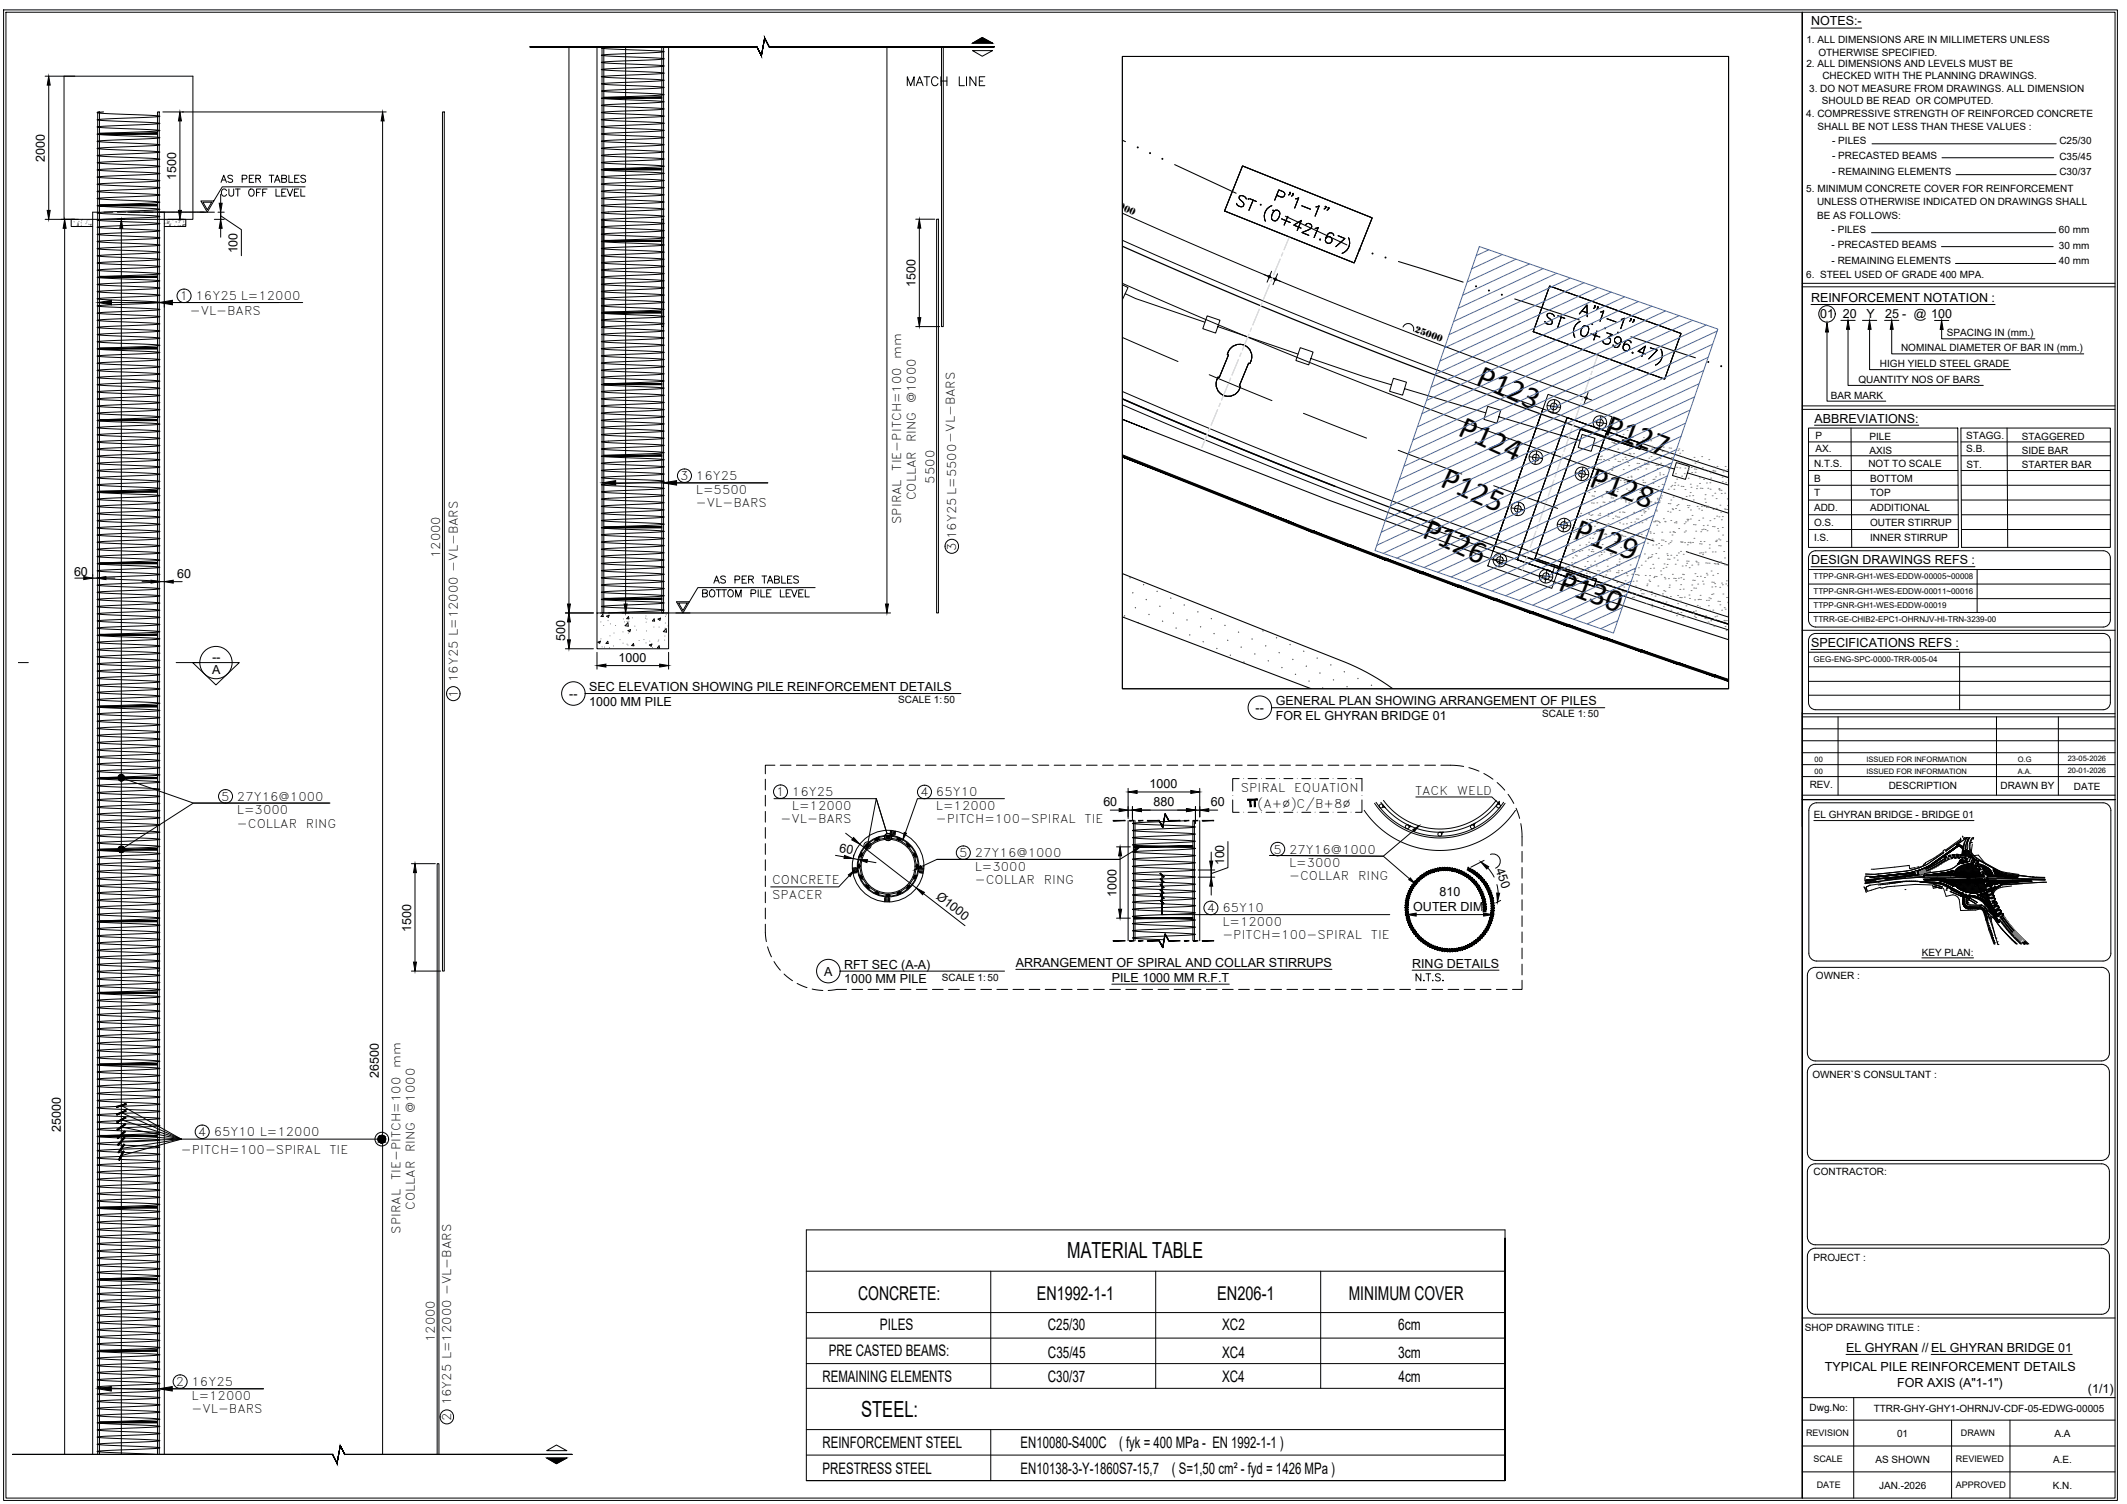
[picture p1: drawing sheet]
<svg xmlns="http://www.w3.org/2000/svg" width="594mm" height="420mm" viewBox="0 0 594 420" stroke-linecap="round" stroke-linejoin="round" font-family="sans-serif">
<defs><g id="words">
<g font-size="9">
<text x="412" y="107.2" transform="rotate(24 412 107.2)">P123</text>
<text x="406.9" y="121.5" transform="rotate(24 406.9 121.5)">P124</text>
<text x="447.9" y="121.2" transform="rotate(21 447.9 121.2)">P127</text>
<text x="401.9" y="135.8" transform="rotate(24 401.9 135.8)">P125</text>
<text x="443.6" y="135.7" transform="rotate(21 443.6 135.7)">P128</text>
<text x="396.9" y="150.1" transform="rotate(24 396.9 150.1)">P126</text>
<text x="439.2" y="150.2" transform="rotate(21 439.2 150.2)">P129</text>
<text x="434.9" y="164.7" transform="rotate(21 434.9 164.7)">P130</text>
</g>
<g font-size="6.2">
<text x="298.1" y="351.5">MATERIAL TABLE</text>
<text x="240.5" y="395.9">STEEL:</text>
</g>
<text font-size="5.7" x="252.2" y="25">MATCH LINE</text>
<g font-size="5.3">
<text x="60.3" y="52.2">AS PER TABLES</text>
<text x="60.7" y="56.1">CUT OFF LEVEL</text>
<text x="239.6" y="363.2">CONCRETE:</text>
<text x="289.6" y="363.2">EN1992-1-1</text>
<text x="339.9" y="363.2">EN206-1</text>
<text x="376.7" y="363.2">MINIMUM COVER</text>
</g>
<g font-size="4.9">
<text x="195.1" y="167.9">BOTTOM PILE LEVEL</text>
<text x="198.3" y="164">AS PER TABLES</text>
</g>
<g font-size="4.4">
<text x="245.8" y="371.6">PILES</text>
<text x="292.7" y="371.6">C25/30</text>
<text x="341.4" y="371.6">XC2</text>
<text x="390.5" y="371.6">6cm</text>
<text x="231.5" y="378.9">PRE CASTED BEAMS:</text>
<text x="292.7" y="379.3">C35/45</text>
<text x="341.4" y="379.3">XC4</text>
<text x="390.5" y="379.3">3cm</text>
<text x="229.7" y="385.9">REMAINING ELEMENTS</text>
<text x="292.7" y="385.9">C30/37</text>
<text x="341.4" y="385.9">XC4</text>
<text x="390.6" y="385.9">4cm</text>
<text x="229.7" y="404.4">REINFORCEMENT STEEL</text>
<text x="285.1" y="404.6">EN10080-S400C</text>
<text x="312.6" y="404.6">( fyk = 400 MPa - EN 1992-1-1 )</text>
<text x="229.7" y="411.7">PRESTRESS STEEL</text>
<text x="285.1" y="411.7">EN10138-3-Y-1860S7-15,7</text>
<text x="327.3" y="411.7">( S=1,50 cm² - fyd = 1426 MPa )</text>
</g>
<g font-size="3.5">
<text x="505.8" y="7.1">NOTES:-</text>
<text x="12.6" y="45.1" transform="rotate(-90 12.6 45.1)">2000</text>
<text x="49.2" y="50.3" transform="rotate(-90 49.2 50.3)">1500</text>
<text x="66.4" y="70.8" transform="rotate(-90 66.4 70.8)">100</text>
<text x="255.7" y="80.2" transform="rotate(-90 255.7 80.2)">1500</text>
<text x="505.8" y="84.3">REINFORCEMENT NOTATION :</text>
<text x="508.3" y="88.9">01</text>
<text x="514.7" y="88.7">20</text>
<text x="521.3" y="88.7">Y</text>
<text x="526.5" y="88.7">25 - @ 100</text>
<text x="506.8" y="118">ABBREVIATIONS:</text>
<text x="20.7" y="160.9">60</text>
<text x="49.5" y="161.4">60</text>
<text x="505.8" y="157.6">DESIGN DRAWINGS REFS :</text>
<text x="157.9" y="179.1" transform="rotate(-90 157.9 179.1)">500</text>
<text x="61.6" y="183.1" transform="rotate(-180 61.6 183.1)">--</text>
<text x="172.8" y="184.9">1000</text>
<text x="505.8" y="180.7">SPECIFICATIONS REFS :</text>
<text x="59.3" y="188.2">A</text>
<text x="159" y="195">--</text>
<text x="164.6" y="193">SEC ELEVATION SHOWING PILE REINFORCEMENT DETAILS</text>
<text x="164.6" y="197.2">1000 MM PILE</text>
<text x="356.3" y="197">GENERAL PLAN SHOWING ARRANGEMENT OF PILES</text>
<text x="350.7" y="199">--</text>
<text x="356.3" y="201.2">FOR EL GHYRAN BRIDGE 01</text>
<text x="321.1" y="220.2">1000</text>
<text x="308.2" y="225.3">60</text>
<text x="322.2" y="225.3">880</text>
<text x="338.2" y="225.3">60</text>
<text x="234.3" y="238.1" transform="rotate(10 234.3 238.1)">60</text>
<text x="341.9" y="241.8" transform="rotate(-90 341.9 241.8)">100</text>
<text x="417.7" y="243" transform="rotate(69 417.7 243)">450</text>
<text x="261.3" y="250.8" transform="rotate(38 261.3 250.8)">Ø1000</text>
<text x="311.8" y="250.5" transform="rotate(-90 311.8 250.5)">1000</text>
<text x="402" y="250.3">810</text>
<text x="394.7" y="254.5">OUTER DIM.</text>
<text x="114.9" y="260.3" transform="rotate(-90 114.9 260.3)">1500</text>
<text x="230.2" y="272.5">A</text>
<text x="235.8" y="270.6">RFT SEC (A-A)</text>
<text x="235.8" y="274.7">1000 MM PILE</text>
<text x="283.7" y="270.1">ARRANGEMENT OF SPIRAL AND COLLAR STIRRUPS</text>
<text x="310.5" y="274.2">PILE 1000 MM R.F.T</text>
<text x="394.4" y="270.3">RING DETAILS</text>
<text x="105.8" y="301.1" transform="rotate(-90 105.8 301.1)">26500</text>
<text x="17" y="316.1" transform="rotate(-90 17 316.1)">25000</text>
<text x="515.6" y="377.6">EL GHYRAN // EL GHYRAN BRIDGE 01</text>
<text x="509.7" y="382.9">TYPICAL PILE REINFORCEMENT DETAILS</text>
<text x="529.9" y="387.3">FOR AXIS (A&quot;1-1&quot;)</text>
<text x="583.2" y="389.1">(1/1)</text>
</g>
<g font-size="3.3">
<text x="50.2" y="83.9">1</text>
<text x="54.6" y="83.9">16Y25 L=12000</text>
<text x="53" y="87.9">-VL-BARS</text>
<text x="251.7" y="100.2" transform="rotate(-90 251.7 100.2)">mm</text>
<text x="255.8" y="112.7" transform="rotate(-90 255.8 112.7)">@1000</text>
<text x="255.8" y="123.6" transform="rotate(-90 255.8 123.6)">RING</text>
<text x="251.7" y="131.5" transform="rotate(-90 251.7 131.5)">TIE-PITCH=100</text>
<text x="190" y="134.2">3</text>
<text x="194.4" y="134.2">16Y25</text>
<text x="194.4" y="137.9">L=5500</text>
<text x="261" y="135.1" transform="rotate(-90 261 135.1)">5500</text>
<text x="194.4" y="141.6">-VL-BARS</text>
<text x="255.8" y="139.8" transform="rotate(-90 255.8 139.8)">COLLAR</text>
<text x="251.7" y="146.4" transform="rotate(-90 251.7 146.4)">SPIRAL</text>
<text x="123" y="156" transform="rotate(-90 123 156)">12000</text>
<text x="267.1" y="153.8" transform="rotate(-90 267.1 153.8)">3</text>
<text x="267.1" y="150.7" transform="rotate(-90 267.1 150.7)">16Y25 L=5500-VL-BARS</text>
<text x="127.9" y="190.6" transform="rotate(-90 127.9 190.6)">16Y25 L=12000 -VL-BARS</text>
<text x="127.9" y="195" transform="rotate(-90 127.9 195)">1</text>
<text x="346.6" y="221.3">SPIRAL</text>
<text x="361.5" y="221.3">EQUATION</text>
<text x="61.8" y="223.7">5</text>
<text x="66.2" y="223.7">27Y16@1000</text>
<text x="66.2" y="227.5">L=3000</text>
<text x="216.8" y="222.4">1</text>
<text x="221.2" y="226.2">L=12000</text>
<text x="221.2" y="222.4">16Y25</text>
<text x="257" y="222.5">4</text>
<text x="261.4" y="222.5">65Y10</text>
<text x="261.4" y="226.3">L=12000</text>
<text x="351.2" y="225.6">(A+∅)C/B+8∅</text>
<text x="395.2" y="222.1">TACK</text>
<text x="407" y="222.1">WELD</text>
<text x="66.2" y="231.2">-COLLAR</text>
<text x="85.5" y="231.2">RING</text>
<text x="218" y="229.8">-VL-BARS</text>
<text x="261.4" y="230">-PITCH=100-SPIRAL</text>
<text x="302.9" y="230">TIE</text>
<text x="267.9" y="239.5">5</text>
<text x="272.3" y="239.5">27Y16@1000</text>
<text x="355.7" y="238.5">5</text>
<text x="360.1" y="238.5">27Y16@1000</text>
<text x="272.3" y="243.2">L=3000</text>
<text x="360.1" y="242.2">L=3000</text>
<text x="360.1" y="246">-COLLAR</text>
<text x="379.3" y="246">RING</text>
<text x="215.6" y="246.9">CONCRETE</text>
<text x="215.7" y="251">SPACER</text>
<text x="272.3" y="247">-COLLAR</text>
<text x="291.5" y="247">RING</text>
<text x="337" y="254.9">4</text>
<text x="341.4" y="254.9">65Y10</text>
<text x="341.4" y="258.6">L=12000</text>
<text x="341.4" y="262.4">-PITCH=100-SPIRAL</text>
<text x="382.9" y="262.4">TIE</text>
<text x="111.8" y="298.4" transform="rotate(-90 111.8 298.4)">mm</text>
<text x="115.9" y="310.9" transform="rotate(-90 115.9 310.9)">@1000</text>
<text x="55.3" y="317.4">4</text>
<text x="59.7" y="317.4">65Y10 L=12000</text>
<text x="50.5" y="322.4">-PITCH=100-SPIRAL</text>
<text x="92" y="322.4">TIE</text>
<text x="115.9" y="321.8" transform="rotate(-90 115.9 321.8)">RING</text>
<text x="111.8" y="329.7" transform="rotate(-90 111.8 329.7)">TIE-PITCH=100</text>
<text x="115.9" y="338" transform="rotate(-90 115.9 338)">COLLAR</text>
<text x="111.8" y="344.6" transform="rotate(-90 111.8 344.6)">SPIRAL</text>
<text x="121.5" y="375" transform="rotate(-90 121.5 375)">12000</text>
<text x="49.1" y="387.2">2</text>
<text x="53.5" y="387.2">16Y25</text>
<text x="53.5" y="391">L=12000</text>
<text x="53.5" y="394.7">-VL-BARS</text>
<text x="126" y="392.6" transform="rotate(-90 126 392.6)">16Y25 L=12000 -VL-BARS</text>
<text x="126" y="397" transform="rotate(-90 126 397)">2</text>
</g>
<g font-size="2.8">
<text x="504.5" y="11.9">1. ALL DIMENSIONS ARE IN MILLIMETERS UNLESS</text>
<text x="507.9" y="15.5">OTHERWISE SPECIFIED.</text>
<text x="504.5" y="18.7">2. ALL DIMENSIONS AND LEVELS MUST BE</text>
<text x="509" y="22.1">CHECKED WITH THE PLANNING DRAWINGS.</text>
<text x="505.3" y="25.8">3. DO NOT MEASURE FROM DRAWINGS. ALL DIMENSION</text>
<text x="508.9" y="29.1">SHOULD BE READ OR COMPUTED.</text>
<text x="504.5" y="32.8">4. COMPRESSIVE STRENGTH OF REINFORCED CONCRETE</text>
<text x="507.7" y="36.4">SHALL BE NOT LESS THAN THESE VALUES :</text>
<text x="511.7" y="40.2">- PILES</text>
<text x="575.2" y="40.2">C25/30</text>
<text x="511.7" y="44.3">- PRECASTED BEAMS</text>
<text x="575.2" y="44.8">C35/45</text>
<text x="504.5" y="53.5">5. MINIMUM CONCRETE COVER FOR REINFORCEMENT</text>
<text x="511.7" y="48.8">- REMAINING ELEMENTS</text>
<text x="575.2" y="48.8">C30/37</text>
<text x="309.2" y="56.9" transform="rotate(24 309.2 56.9)">25000</text>
<text x="507.5" y="57.2">UNLESS OTHERWISE INDICATED ON DRAWINGS SHALL</text>
<text x="507.5" y="61.2">BE AS FOLLOWS:</text>
<text x="511.6" y="65">- PILES</text>
<text x="575.1" y="65">60 mm</text>
<text x="511.6" y="69.2">- PRECASTED BEAMS</text>
<text x="575.1" y="69.6">30 mm</text>
<text x="504.5" y="77.7">6. STEEL USED OF GRADE 400 MPA.</text>
<text x="511.6" y="73.6">- REMAINING ELEMENTS</text>
<text x="575.1" y="73.6">40 mm</text>
<text x="394.9" y="92.7" transform="rotate(21 394.9 92.7)">25000</text>
<text x="543.7" y="93.9">SPACING IN (mm.)</text>
<text x="531" y="98.1">NOMINAL DIAMETER OF BAR IN (mm.)</text>
<text x="519.1" y="106.9">QUANTITY NOS OF BARS</text>
<text x="525.1" y="102.5">HIGH YIELD STEEL GRADE</text>
<text x="511.4" y="111.3">BAR MARK</text>
<text x="507" y="122.7">P</text>
<text x="522.1" y="122.8">PILE</text>
<text x="549.2" y="122.7">STAGG.</text>
<text x="564.7" y="122.8">STAGGERED</text>
<text x="506.7" y="130.4">N.T.S.</text>
<text x="507" y="126.3">AX.</text>
<text x="521.8" y="130.4">NOT TO SCALE</text>
<text x="522.1" y="126.7">AXIS</text>
<text x="549.2" y="126.3">S.B.</text>
<text x="549.2" y="130.7">ST.</text>
<text x="564.7" y="126.7">SIDE BAR</text>
<text x="564.7" y="130.8">STARTER BAR</text>
<text x="506.7" y="134.5">B</text>
<text x="522.3" y="134.5">BOTTOM</text>
<text x="506.7" y="138.7">T</text>
<text x="506.7" y="142.8">ADD.</text>
<text x="522.3" y="138.7">TOP</text>
<text x="522.3" y="142.8">ADDITIONAL</text>
<text x="506.7" y="146.9">O.S.</text>
<text x="522.3" y="146.9">OUTER STIRRUP</text>
<text x="506.7" y="151">I.S.</text>
<text x="522.3" y="151">INNER STIRRUP</text>
<text x="250.9" y="196.4">SCALE 1: 50</text>
<text x="430.7" y="200.4">SCALE 1: 50</text>
<text x="505.5" y="220.2">REV.</text>
<text x="527.5" y="220.4">DESCRIPTION</text>
<text x="558.7" y="220.5">DRAWN BY</text>
<text x="579.2" y="220.6">DATE</text>
<text x="506.6" y="228.6">EL GHYRAN BRIDGE - BRIDGE 01</text>
<text x="536.8" y="267">KEY PLAN:</text>
<text x="263.1" y="273.9">SCALE 1: 50</text>
<text x="507.2" y="273.4">OWNER :</text>
<text x="506.2" y="301.2">OWNER`S CONSULTANT :</text>
<text x="506.5" y="328.3">CONTRACTOR:</text>
<text x="506.5" y="352.2">PROJECT :</text>
<text x="504.1" y="371.9">SHOP DRAWING TITLE :</text>
<text x="505.4" y="394.2">Dwg.No:</text>
<text x="523.3" y="394.5">TTRR-GHY-GHY1-OHRNJV-CDF-05-EDWG-00005</text>
<text x="529.9" y="401.4">01</text>
<text x="573.8" y="401.4">A.A</text>
<text x="523.8" y="408.6">AS SHOWN</text>
<text x="573.4" y="408.6">A.E.</text>
<text x="524.8" y="415.8">JAN.-2026</text>
<text x="573.4" y="415.8">K.N.</text>
</g>
<g font-size="2.5">
<text x="504.4" y="401.2">REVISION</text>
<text x="547.7" y="401.2">DRAWN</text>
<text x="506.5" y="408.4">SCALE</text>
<text x="546.3" y="408.4">REVIEWED</text>
<text x="507.4" y="415.7">DATE</text>
<text x="546.3" y="415.7">APPROVED</text>
</g>
<g font-size="2.2">
<text x="506.5" y="161.8">TTPP-GNR-GH1-WES-EDDW-00005~00008</text>
<text x="506.5" y="165.9">TTPP-GNR-GH1-WES-EDDW-00011~00016</text>
<text x="506.5" y="170">TTPP-GNR-GH1-WES-EDDW-00019</text>
<text x="506.5" y="173.8">TTRR-GE-CHIB2-EPC1-OHRNJV-HI-TRN-3239-00</text>
<text x="506.6" y="185">GEG-ENG-SPC-0000-TRR-005-04</text>
</g>
<g font-size="2.1">
<text x="506.8" y="212.8">00</text>
<text x="521.3" y="212.8">ISSUED FOR INFORMATION</text>
<text x="563.6" y="212.8">O.G</text>
<text x="577.5" y="212.7">23-05-2026</text>
<text x="506.8" y="216.1">00</text>
<text x="521.3" y="216.1">ISSUED FOR INFORMATION</text>
<text x="563.6" y="216.1">A.A.</text>
<text x="577.5" y="216">20-01-2026</text>
</g>
</g></defs>
<!-- layer: S-RBAR-STRP -->
<g fill="none" stroke="#000" stroke-width=".28">
<path d="M172.4 13.1l-4.4 .3 17.5 1-17.6 1 17.6 1-17.6 1 17.6 1-17.6 1 17.6 1-17.6 1 17.6 1-17.5 1.1 17.5 1-17.5 1 15.5 .7 2 .3-17.5 1 17.5 .9-17.5 1 17.5 1-17.5 1 17.5 1-17.6 1 17.6 1-17.6 1 17.6 1-17.5 1 17.5 1-17.5 1.1 17.5 1-17.5 1 17.5 1-17.5 1 17.5 .9-17.5 1 17.5 1-17.6 1 17.6 1-17.6 1 17.6 1-17.6 1 17.6 1-17.6 1 17.6 1.1-17.5 1 17.5 1-17.5 1 15.5 .7 2 .3-17.5 .9 17.5 1-17.5 1 17.5 1-17.5 1 17.5 1-17.6 1 17.6 1-17.6 1 17.6 1-17.6 1 17.6 1.1-17.5 .9 17.5 1.1-17.5 1 17.5 1-17.5 .9 17.5 1-17.5 1 17.5 1-17.5 1 17.5 1-17.6 1 17.6 1-17.6 1 17.6 1-17.5 1 17.5 1-17.5 1.1 17.5 1-17.5 1 17.5 1-17.5 .9 17.5 1-17.5 1 17.5 1-17.6 1 17.6 1-17.6 1 17.6 1-17.6 1 17.6 1-17.6 1 17.6 1-17.5 1.1 17.5 1-17.5 1 17.5 1-17.5 .9 17.5 1-17.5 1 17.5 1-17.5 1 17.5 1-17.6 1 17.6 1-17.6 1 17.6 1-17.6 1 17.6 1-17.5 1.1 17.5 1-17.5 1 17.5 1-17.5 1 17.5 .9-17.5 1 17.5 1-17.5 1 17.5 1-17.6 1 17.6 1-17.6 1 17.6 1-17.5 1 17.5 1.1-17.5 1 17.5 1-17.5 1 17.5 1-15.6 .7-1.9 .3 17.5 .9-17.5 1 17.5 1-17.5 1 17.5 1-17.5 1 17.5 1-17.6 1 17.6 1-17.6 1 17.6 1.1-17.5 .9 17.5 1.1-17.5 1 17.5 1-15.6 .7-1.9 .3 17.5 .9-17.5 1 17.5 1-17.5 1 17.5 1-17.6 1 17.6 1-17.6 1 17.6 1-17.6 1 17.6 1-17.5 1 17.5 1.1-17.5 1 17.5 1-15.5 .7M28.9 31.3l-1.8 .2 17.6 1-17.6 1 17.6 1-16 .8-1.6 .2h.1l17.5 1-17.6 1 17.6 1-17.6 1 17.6 1-17.6 1 17.6 1-17.6 1 17.5 1-15.5 .8-2 .2 17.6 1-2.1 .2-13.7 .6-1.7 .2 17.5 1-17.6 1 17.6 1-17.6 1 17.6 1-17.6 1 17.6 1-17.6 1 17.6 1-17.6 1 17.6 1-17.6 1 17.6 1-15.6 .8-2 .2 17.6 1-17.6 1 17.6 1-17.6 1 17.6 1-17.6 1 17.6 1-17.6 1 17.6 1-17.6 1 17.6 1-17.6 1 17.6 1-17.6 1 17.6 1-15.6 .8-2 .2 17.6 .9-17.6 1 17.6 1.1-17.6 1 17.6 1-17.6 1 17.6 1-17.6 1 17.6 1-17.6 1 17.6 1-17.6 1 17.6 1-17.6 1 17.5 1-17.5 1 17.6 .9-17.6 1.1 17.6 1-17.6 1 17.6 1-17.6 1 17.6 1-17.6 1 17.6 1-17.6 1 17.6 1-17.6 1 17.6 1-17.6 1 17.6 1-15.6 .8-2 .2 17.6 .9-17.6 1.1 17.6 1-17.6 1 17.6 1-17.6 1 17.6 1-17.6 1 17.6 1-17.6 1 17.6 1-17.6 1 17.6 1-17.6 1 17.6 1-17.6 1 17.6 .9-17.6 1.1 17.6 .9-17.6 1.1 17.6 1-17.6 1 17.6 1-17.6 1 17.6 1-17.6 1 17.6 1-17.6 1 17.6 1-17.6 1 17.6 1-17.6 1 17.5 1-17.5 .9 17.6 1.1-17.6 1 17.6 1-17.6 1 17.6 1-17.6 1 17.6 1-17.6 1 17.6 1-17.6 1 17.6 1-17.6 1 17.6 1-17.6 1 17.5 .9-17.5 1 17.6 1.1-17.6 1 17.6 1-17.6 1 17.6 1-17.6 1 17.6 1-17.6 1 17.6 1-17.6 1 17.6 1-17.6 1 17.6 1-17.6 1 17.6 .9-17.6 1.1 17.6 1-17.6 1 17.6 1-17.6 1 17.6 1-17.6 1 17.6 1-17.6 1 17.6 1-17.6 1 17.6 1-17.6 1 17.6 1-17.6 1 15.6 .8 1.9 .2-17.5 1 17.6 .9-17.6 1.1 17.6 1-17.6 1 17.6 1-17.6 1 17.6 1-17.6 1 17.6 1-17.6 1 17.6 1-17.6 1 17.6 1-17.6 1 17.5 .9-.3 .2-17.2 .8 17.6 1-17.6 1.1 17.6 1-17.6 1 17.6 1-17.6 1 17.6 1-17.6 1 17.6 1-17.6 1 17.6 1-17.6 1 17.6 1-17.6 .9 17.5 1.1-17.5 .9 17.6 1.1-17.6 1 17.6 1-17.6 1 17.6 1-17.6 1 17.6 1-17.6 1 17.6 1-17.6 1 17.6 1-17.5 .9 1.7 .3 15.8 .8-17.6 1 15.6 .8 1.9 .2-17.5 .9 17.6 1.1-17.6 1 17.6 1-17.6 1 17.6 1-17.6 1 17.6 1-17.6 1 17.6 1-17.6 1 17.6 1-17.6 1 17.6 1-17.6 1 17.5 .9-.3 .2-17.2 .8 17.6 1.1-17.6 1 17.6 1-17.6 1 17.6 1-17.6 1 17.6 1-17.6 1 17.6 1-17.6 1 17.6 1-17.6 1 17.6 1-17.6 1 17.5 .9-.3 .2-17.2 .8 17.6 1-17.6 1.1 17.6 1-17.6 1 17.6 1-17.6 1 17.6 1-17.6 1 17.6 1-17.6 1 17.6 1-17.6 1 17.6 1-17.6 1 17.6 1-17.6 .9 17.6 1-17.6 1.1 17.6 1-17.6 1 17.6 1-17.6 1 17.6 1-17.6 1 17.6 1-17.6 1 17.6 1-17.5 .9 1.7 .3 15.8 .8-17.5 .9 1.8 .3 13.6 .5 2 .3-15.5 .8-2 .2 17.6 1-17.6 1 17.6 1-17.6 1 17.6 1-17.6 1 17.6 1-17.6 1 17.6 1-17.6 1 17.6 1-17.6 1 17.6 1-17.5 .9 1.8 .3 13.6 .6 2 .2-15.5 .8-2 .2 17.6 1-17.6 .9 17.6 1.1-17.6 1 17.6 1-17.6 1 17.6 1-17.6 1 17.6 1-17.6 1 17.6 1-17.6 1 17.6 1-17.6 1 17.6 1-17.6 .9 2 .3 15.6 .7-17.6 1 17.6 1.1-17.6 1 17.6 1-17.6 1 17.6 1-17.6 1 17.6 1-17.6 1 17.6 1-17.5 .9 .7 .2 16.8 .9-17.6 1 .3 .1 17.3 .9-17.6 1 17.6 .9-17.6 1.1 17.6 1-17.6 1 17.6 1-17.6 1 17.6 1-17.6 1 17.6 1-17.6 1 17.6 1-17.6 1 17.6 1-17.5 .9 1.7 .3 13.7 .5 2.1 .3-17.6 .9 .4 .2 17.1 .8-17.5 1.1 17.6 1-17.6 1 17.6 1-17.6 1 17.6 1-17.6 1 17.6 1-17.5 .9-.1 .1 1.6 .2 16 .8-17.6 1 .2 .1 17.4 .9-17.6 1 17.6 1-17.2 .9-.4 .1 17.6 1-17.6 .9 17.6 1.1-17.6 1 17.6 1-17.6 1 17.6 1-17.6 1 17.6 1-17.6 1 17.6 1-17.6 1 17.5 .9-1.7 .3-13.6 .5-2.2 .3 17.6 1-.3 .1-17.3 .9 17.5 1-17.5 .9 17.6 1.1-17.6 1 17.6 1-17.6 1 16.2 .8M331.7 229.2l-15.4 .8 17.6 1-17.6 1 17.6 1-17.6 1 17.6 1-17.6 1 17.6 1-17.6 1 17.6 1-17.6 1 17.6 1-17.6 1 17.6 1-17.6 1 17.6 1-17.6 1 17.6 1-17.6 1 17.6 1-17.6 1 17.6 1-17.6 1 17.6 1-17.6 1 17.6 1-17.6 1 17.6 1-17.6 1 17.6 1-17.6 1 17.6 1-17.6 1 8.5 .5M383.9 224.4a22 22 0 0 0 36.5 0M384.3 224.1a21.5 21.5 0 0 0 35.7 0M385.7 224.1a20.4 20.4 0 0 0 32.9 0M386.4 223.6a19.5 19.5 0 0 0 31.5 0"/>
<circle cx="248" cy="242" r="8.6"/>
<circle cx="248" cy="242" r="8.4"/>
<circle cx="248" cy="242" r="7.5"/>
<circle cx="248" cy="242" r="7.8"/>
</g>
<!-- layer: Hatch -->
<path d="M21.9 62.6v.4l-.3-.1zM23 61.3h.1M25.2 62.8l.3-.1-.1 .2zM45.9 62.4l.2-.1-.2 .2M46.9 62l.1 .4h-.4zM47.5 62.7v.3h-.2zM50.4 63v.3l-.2-.1zM50.9 63l.3-.3 .1 .4zM51.5 62.8l.3-.2-.1 .3z" fill="none" stroke="#808080" stroke-width=".28"/>
<g fill="#808080" stroke="#808080" stroke-width=".28">
<circle cx="20.7" cy="61.9" r=".04"/>
<circle cx="20.7" cy="63.3" r=".04"/>
<circle cx="22.8" cy="61.6" r=".04"/>
<circle cx="22.7" cy="63" r=".04"/>
<circle cx="24.8" cy="61.3" r=".04"/>
<circle cx="24.8" cy="62.7" r=".04"/>
<circle cx="47.2" cy="62.3" r=".04"/>
<circle cx="49.3" cy="62" r=".04"/>
<circle cx="51.3" cy="61.7" r=".04"/>
<circle cx="51.3" cy="63.1" r=".04"/>
<circle cx="21.7" cy="62.4" r=".04"/>
<circle cx="22.7" cy="62.2" r=".04"/>
<circle cx="24.2" cy="62" r=".04"/>
<circle cx="25.7" cy="63.3" r=".04"/>
<circle cx="47.3" cy="61.9" r=".04"/>
<circle cx="49.8" cy="61.5" r=".04"/>
<circle cx="50.8" cy="61.4" r=".04"/>
<circle cx="48.8" cy="63.1" r=".04"/>
<circle cx="49.8" cy="63" r=".04"/>
<circle cx="51.3" cy="62.8" r=".04"/>
<circle cx="50.4" cy="61.5" r=".04"/>
<circle cx="51.3" cy="62" r=".04"/>
<circle cx="48.3" cy="61.4" r=".04"/>
<circle cx="49.1" cy="62" r=".04"/>
<circle cx="46.1" cy="61.3" r=".04"/>
<circle cx="47" cy="61.9" r=".04"/>
<circle cx="24" cy="62.5" r=".04"/>
<circle cx="21.9" cy="62.4" r=".04"/>
<circle cx="50" cy="62.1" r=".04"/>
<circle cx="46.7" cy="61.7" r=".04"/>
<circle cx="47.7" cy="62.5" r=".04"/>
<circle cx="24.4" cy="61.5" r=".04"/>
<circle cx="22" cy="61.9" r=".04"/>
</g>
<!-- layer: S-FNDN-PILE -->
<g fill="none" stroke="#000" stroke-width=".28">
<path d="M166.7 13.1v158.1M186.7 13.1v158.1M25.9 59.3v347M45.9 59.3v347M25.9 61.3h-8v-40h36v40h-8M166.7 171.2h20v10h-20zM315.1 229.2v33.6M335.1 229.2v33.6M381 226.4a25.5 25.5 0 0 0 42.3 0"/>
<circle cx="248" cy="242" r="10"/>
</g>
<!-- layer: S-ANNO-LABL -->
<g fill="#000" stroke="#000" stroke-width=".28">
<path d="M27.4 84.5l3.7-.6v1.2zM44.4 84.5l3.8-.6v1.2zM510.3 90.3l.4 2.5h-.8zM516.2 89.5l.4 2.5h-.9zM522.2 89.5l.4 2.5h-.8zM528.4 89.5l.4 2.5h-.9zM542.3 89.5l.4 2.5h-.8zM168.2 134.9l3.8-.6v1.2zM185.2 134.9l3.8-.6v1.2zM252.6 232.5l.6 .3-1 1.7zM316.7 237.3l1.9-.8-1.6 1.3zM394.6 231.8l1.7-1.1-1.3 1.6z"/>
<path d="M237 244.4l1.6-1.2-1.2 1.7zM255.5 243l1.7-1.2 .3 .6zM393.9 245.2l1.3 1.6-1.7-1zM27.3 388l3.8-.6v1.2zM44.4 388l3.7-.6v1.2z"/>
<path d="M324 248.6l1 1 .1-.1zM324.1 248.5l1 1-1.1-.9z"/>
<path d="M324 251.6l1 1 .1-.1zM324 251.6l.1-.1 1 1z"/>
<path d="M324 247.1l1 1 .1-.1zM324 247.1l.1-.1 1 1z"/>
<path d="M324 244.1l1 1 .1-.1zM324.1 243.9l1 1.1-1.1-.9z"/>
<path d="M324 244.1l1 1 .1-.1zM324.1 243.9l1 1.1-1.1-.9z"/>
<path d="M324 245.6l1 1 .1-.1zM324 245.6l.1-.1 1 1z"/>
<path d="M324 250.1l1 1 .1-.1zM324 250.1l.1-.2 1 1.1z"/>
<path d="M34.6 319.6l-1.4 2.5 1.6-2.3zM34.6 319.6l-1.4 2.5-.3-.2z"/>
<path d="M34.7 317.7l-1.7 2.3 1.9-2.1zM34.7 317.7l-1.7 2.3-.2-.2z"/>
<path d="M34.9 316l-2 2.1 2.2-1.9zM32.7 317.8l2.2-1.8-2 2.1z"/>
<path d="M32.8 315.7l2.3-1.5-.1-.3zM32.6 315.5l2.4-1.6-2.2 1.8z"/>
<path d="M32.7 313.6l2.5-1.3-.1-.2zM32.6 313.4l2.5-1.3-2.4 1.5z"/>
<path d="M32.6 311.5l2.7-1-.2-.3zM32.5 311.2l2.6-1-2.5 1.3z"/>
<path d="M32.6 309.4l2.7-.8-.1-.3zM32.5 309.1l2.7-.8-2.6 1.1z"/>
<path d="M34.5 321.5l-1.2 2.6 1.4-2.4zM34.5 321.5l-1.2 2.6-.2-.1z"/>
</g>
<g fill="none" stroke="#000" stroke-width=".28">
<path d="M31.1 84.5h53.4M510.3 92.8v19.3h16.4M516.2 92v15.7h37.7M522.2 92v11.3h39.3M528.4 92v6.9h53.6M542.3 92v2.7h26.1M172 134.9h42.5M216.2 223.1h28.6l-2.3 12.1M244.8 223.1l2.9 9.8M280.5 223.1h-24.3l-3.3 9.6M316.9 237.5l-4.2 2.6h-51M394.8 232l-8.4 7.2-31.8-.2 31.8 .2 7.3 6.3"/>
<path d="M395.4 222.6h21.3l2 1.9M237.2 244.6l-2.9 3.2h-19M312.7 240.1h-51l-4.4 2M324.5 249l.1 6.5M324.6 252v3.5v-2M324.6 255.5v-11v11h63.6M324.6 250.5v5M33.9 308.8l16.7 9.4h56M33.9 317l16.7 1.2M33.9 314.8l16.7 3.4M33.9 312.8l16.7 5.4M33.9 310.8l16.7 7.4"/>
<path d="M50.6 318.2l-16.8 .6M50.6 318.2l-16.7 2.6M50.6 318.2l-16.7 4.6M31.1 388h42.5"/>
<circle cx="242.3" cy="236.2" r=".5"/>
<circle cx="242.3" cy="236.2" r="1"/>
<circle cx="248" cy="233.8" r=".5"/>
<circle cx="248" cy="233.8" r="1"/>
</g>
<!-- layer: S-ANNO-DIMS -->
<g fill="none" stroke="#000" stroke-width=".28">
<path d="M158.9 13.1v155.6M174.7 13.1v155.6M247.7 13.1v155.6M12.6 21.3h8.3M13.6 23.8v35M45.5 31.3h62.4M50.2 33.8v25M106.9 33.8v372.5M60.9 59.3h1.7M61.6 59.3v2v-2M12.6 61.3h8.3M18.1 63.8v342.5"/>
<path d="M32.7 61.3h2.2M33.9 63.8v342.5M46.9 61.3h4.4M59.9 61.3h2.7M61.6 60.3l5.8 3.9v7.2M61.6 63.8v2.5M255.8 61.2h5.3M256.8 63.7v25M255.8 91.2h6.7M20.9 161.5h2.5M25.9 160.5v.4M25.9 161.5h1.2"/>
<path d="M29.6 161.5h2.5M39.7 162.5h2.5M44.7 162.5h1.2M48.4 162.5h2.5M157.9 171.2h7.8M158.9 173.7v5M167.7 171.2h81M157.9 181.2h7.8M166.7 182.2v4.7M169.2 185.9h15M186.7 182.2v4.7M233.4 239l2.4 .4"/>
<path d="M236.2 232.8l2 1.5M238.3 239.9l1.4 .2M238.5 238.9l-.1 .5M239.9 239.1l-.1 .5M240.1 235.8l15.8 12.3M310.1 226.3h2.5M311.8 236.6h3.9M312.8 239.1v14.9M315.1 220.2v8.5M315.1 226.3h1.2M316.3 225.3v3.7M317.6 221.2h15"/>
<path d="M318.8 226.3h12.6M333.9 225.3v4.7M333.9 226.3h1.2M335.1 220.2v8.1M337.6 226.3h2.5M338.3 238v2.5M343 235.1v7.3l-4.7 1.7M416.3 238.7a2.05 2.05 0 0 1 2.6 1.2 2.05 2.05 0 0 1-1.2 2.6M114.9 241.3h6.7M115.9 243.8v25M242.2 240.6l2.5 .4M257.9 249.6l11.6 9"/>
<path d="M311.8 256.5h3.9M334.6 245h4.7M334.6 243h4.7M338.3 245v-2v2M338.3 247.6v2.5M395.5 255.5h18.9M414.5 240.4l-3.7 1.9M415.5 242.4l1.8 2.6M416.9 255.2v1.3M418.1 247.1l.3 2.4M419.1 251.5l-1.3 .7M114.9 271.3h8.2"/>
</g>
<g fill="#000" stroke="#000" stroke-width=".28">
<path d="M13.6 21.3l.4 2.5h-.8zM50.2 31.3l.5 2.5h-.9zM106.9 31.3l.4 2.5h-.9zM13.2 58.8h.8l-.4 2.5zM49.8 58.8h.9l-.5 2.5zM61.2 56.8h.9l-.5 2.5zM18.1 61.3l.4 2.5h-.9zM33.9 61.3l.4 2.5h-.8zM61.6 61.3l.5 2.5h-.9zM256.8 61.2l.4 2.5h-.9zM256.3 88.7h.9l-.4 2.5zM23.4 161.1l2.5 .4-2.5 .4z"/>
<path d="M27.1 161.5l2.5-.4v.8zM42.2 162.1l2.5 .4-2.5 .4zM45.9 162.5l2.5-.4v.8zM158.5 168.7h.8l-.4 2.5zM158.5 178.7h.8l-.4 2.5zM158.9 171.2l.4 2.5h-.8zM174.3 168.7h.9l-.5 2.5zM247.3 168.7h.8l-.4 2.5zM166.7 185.9l2.5-.4v.9zM184.2 185.5l2.5 .4-2.5 .5zM235.9 239l2.4 .9-2.6-.1zM238.4 234l1.7 1.8-2.2-1.2z"/>
<path d="M312.8 236.6l.5 2.5h-.9zM312.6 225.9l2.5 .4-2.5 .4zM315.1 221.2l2.5-.4v.9zM316.3 226.3l2.5-.4v.8zM331.4 225.9l2.5 .4-2.5 .4zM332.6 220.8l2.5 .4-2.5 .5zM335.1 226.3l2.5-.4v.8zM115.9 241.3l.4 2.5h-.8zM239.7 240.1h2.6l-.2 .9zM255.9 248.1l2.3 1.2-.5 .6zM312.4 254h.9l-.5 2.5zM338.3 245l.4 2.6h-.8z"/>
<path d="M337.9 240.5h.8l-.4 2.5zM393 255.5l2.5-.4v.8zM414.4 255.1l2.5 .4-2.5 .4zM413.6 240.8l2.2 1.3-.5 .7zM418 249.5h.9l-.6 2.5zM115.5 268.8h.8l-.4 2.5z"/>
</g>
<!-- layer: ESC-RANGE DOUNT -->
<g fill="none" stroke="#000" stroke-width=".28">
<circle cx="106.6" cy="318.2" r="1.91"/>
<circle cx="106.6" cy="318.2" r="1.06"/>
</g>
<g fill="#000" stroke="#000" stroke-width=".28">
<path d="M106.5 317.2h.4zM106.4 317.2h.5z"/>
<path d="M106.4 317.2l.7 .1zM106.2 317.3h.9z"/>
<path d="M106.4 319.3h.5zM106.4 319.3h.3z"/>
<path d="M106.2 317.3l1.1 .1zM106 317.4h1.3z"/>
<path d="M106.2 319.2h.9zM106.2 319.2l.7 .1z"/>
<path d="M106 317.4l1.4 .1zM105.9 317.5h1.5z"/>
<path d="M106 319.1h1.3zM106 319.1l1.1 .1z"/>
<path d="M105.9 317.5l1.6 .2-.1-.2zM105.9 317.5l1.6 .2h-1.8z"/>
<path d="M105.9 318.9h1.5zM105.9 318.9l1.4 .2z"/>
<path d="M105.7 317.7l1.9 .1-.1-.1zM105.7 317.7l1.9 .1h-2z"/>
<path d="M105.7 318.8l1.7 .1 .1-.1zM105.7 318.8l1.7 .1h-1.5z"/>
<path d="M105.6 317.8l2.1 .2-.1-.2zM105.6 317.8l2.1 .2h-2.1z"/>
<path d="M105.6 318.6l1.9 .2 .1-.2zM105.6 318.6l1.9 .2h-1.8z"/>
<path d="M105.6 318l2.1 .2v-.2zM105.6 318l2.1 .2h-2.1z"/>
<path d="M105.6 318.4l2 .2 .1-.2zM105.6 318.4l2 .2h-2z"/>
<path d="M105.6 318.2l2.1 .2v-.2zM105.6 318.2l2.1 .2h-2.1z"/>
</g>
<!-- layer: 00-Pn-R-Sec Rft -->
<g fill="#000" stroke="#000" stroke-width=".28">
<path d="M240.3 238.7v.1zM240.8 238.9l-.1 .1zM244.8 234.2h.1zM248 233.6h.1zM248 234.1h.1zM251 234.6l.1 .1zM251.2 234.2h.1zM253.9 236l.1 .1zM255.8 238.7v.1zM239.7 241.9v.1zM240.1 241.9v.1zM240.3 245.1v.1z"/>
<path d="M242.1 247.8l.1 .1zM244.8 249.7h.1zM244.9 249.2l.2 .1zM248 249.9h.1zM248 250.3h.1zM251.2 249.7h.1zM253.6 247.6l.1-.1zM253.9 247.9l.1-.1zM255.8 245.1v.1zM256 241.9v.1zM256.4 241.9v.1z"/>
<path d="M27.8 37.2v.3l16.2-.3zM27.8 37.5l16.2-.3v.3z"/>
<path d="M168.6 27.2v.3l16.2-.3zM168.6 27.5l16.2-.3v.3z"/>
<path d="M27.8 57.2v.3l16.2-.3zM27.8 57.5l16.2-.3v.3z"/>
<path d="M168.6 47.1v.4l16.2-.4zM168.6 47.5l16.2-.4v.4z"/>
<path d="M27.8 77.2v.3l16.2-.3zM27.8 77.5l16.2-.3v.3z"/>
<path d="M168.6 67.2v.3l16.2-.3zM168.6 67.5l16.2-.3v.3z"/>
<path d="M27.8 97.2v.3l16.2-.3zM27.8 97.5l16.2-.3v.3z"/>
<path d="M168.6 87.2v.3l16.2-.3zM168.6 87.5l16.2-.3v.3z"/>
<path d="M27.8 117.2v.3l16.2-.3zM27.8 117.5l16.2-.3v.3z"/>
<path d="M168.6 107.2v.3l16.2-.3zM168.6 107.5l16.2-.3v.3z"/>
<path d="M27.8 137.2v.3l16.2-.3zM27.8 137.5l16.2-.3v.3z"/>
<path d="M168.6 127.2v.3l16.2-.3zM168.6 127.5l16.2-.3v.3z"/>
<path d="M27.8 157.2v.3l16.2-.3zM27.8 157.5l16.2-.3v.3z"/>
<path d="M168.6 147.2v.3l16.2-.3zM168.6 147.5l16.2-.3v.3z"/>
<path d="M27.8 177.2v.3l16.2-.3zM27.8 177.5l16.2-.3v.3z"/>
<path d="M168.6 167.2v.3l16.2-.3zM168.6 167.5l16.2-.3v.3z"/>
<path d="M27.8 197.2v.3l16.2-.3zM27.8 197.5l16.2-.3v.3z"/>
<path d="M27.8 217.2v.3l16.2-.3zM27.8 217.5l16.2-.3v.3z"/>
<path d="M27.8 237.2v.3l16.2-.3zM27.8 237.5l16.2-.3v.3z"/>
<path d="M240.3 238.7v.1zM240.3 238.7v.1z"/>
<path d="M240.3 238.7v.1zM240.4 238.6l-.1 .3z"/>
<path d="M240.4 238.6l-.1 .3zM240.4 238.6l-.1 .3z"/>
<path d="M240.4 238.6l-.1 .3zM240.4 238.6l-.1 .3z"/>
<path d="M240.4 238.6l-.1 .3zM240.4 238.6l-.1 .3z"/>
<path d="M240.4 238.6l-.1 .3zM240.4 238.6l-.1 .4z"/>
<path d="M240.4 238.6l-.1 .4zM240.5 238.6l-.2 .4z"/>
<path d="M240.5 238.6l-.2 .4zM240.5 238.6l-.2 .4z"/>
<path d="M240.5 238.6l-.2 .4zM240.5 238.6l-.2 .4z"/>
<path d="M240.5 238.6l-.2 .4zM240.5 238.6l-.1 .4z"/>
<path d="M240.5 238.6l-.1 .4zM240.6 238.6l-.2 .4z"/>
<path d="M240.6 238.6l-.2 .4zM240.6 238.6l-.2 .5z"/>
<path d="M240.6 238.6l-.2 .5zM240.6 238.6l-.2 .5z"/>
<path d="M240.6 238.6l-.2 .5zM240.6 238.6l-.2 .5z"/>
<path d="M240.6 238.6l-.2 .5zM240.7 238.6l-.2 .5z"/>
<path d="M240.7 238.6l-.2 .5zM240.7 238.6l-.2 .5z"/>
<path d="M240.7 238.6l-.2 .5zM240.7 238.7l-.2 .4z"/>
<path d="M240.7 238.7l-.2 .4zM240.7 238.7l-.2 .4z"/>
<path d="M240.7 238.7l-.2 .4zM240.7 238.7l-.2 .4z"/>
<path d="M240.7 238.7l-.1 .4zM240.7 238.7l-.1 .4z"/>
<path d="M240.7 238.7l-.1 .4zM240.7 238.7l-.1 .4z"/>
<path d="M240.7 238.7l-.1 .4zM240.7 238.8l-.1 .3z"/>
<path d="M240.7 238.8l-.1 .3zM240.8 238.8l-.2 .3z"/>
<path d="M240.8 238.8l-.2 .3zM240.8 238.8l-.2 .3z"/>
<path d="M240.8 238.8l-.1 .2zM240.8 238.8l-.1 .2z"/>
<path d="M240.8 238.8l-.1 .2zM240.8 238.9l-.1 .1z"/>
<path d="M242.2 236l-.1 .1zM242.1 236.1l.1-.1z"/>
<path d="M242.1 236.1l.1-.1zM242.1 236.1l.1-.1z"/>
<path d="M242.2 236l-.2 .1zM242 236.1l.2-.1z"/>
<path d="M242 236.2l.3-.3zM242 236.2l.3-.3z"/>
<path d="M242 236.2l.3-.3zM242 236.2l.3-.3z"/>
<path d="M242.3 235.9l-.3 .3zM242 236.2l.3-.2z"/>
<path d="M242 236.2l.3-.2zM242 236.2l.3-.2z"/>
<path d="M242.3 236l-.3 .3zM242 236.3l.4-.3z"/>
<path d="M242.4 236l-.4 .3zM242 236.3l.4-.3z"/>
<path d="M242.4 236l-.3 .3zM242.1 236.3l.3-.3z"/>
<path d="M242.4 236l-.3 .3zM242.1 236.3l.3-.3z"/>
<path d="M242.1 236.3l.3-.3zM242.1 236.3l.3-.3z"/>
<path d="M242.4 236l-.3 .4zM242.1 236.4l.4-.4z"/>
<path d="M242.1 236.4l.4-.4zM242.1 236.4l.4-.4z"/>
<path d="M242.5 236l-.4 .4zM242.1 236.4l.4-.3z"/>
<path d="M242.5 236.1l-.4 .3zM242.1 236.4l.4-.3z"/>
<path d="M242.5 236.1l-.3 .3zM242.2 236.4l.3-.3z"/>
<path d="M242.5 236.3l-.1 .1zM242.4 236.4l.1-.1z"/>
<path d="M242.5 236.1l-.3 .3zM242.2 236.4l.3-.3z"/>
<path d="M242.5 236.1l-.3 .3zM242.2 236.4l.3-.3z"/>
<path d="M242.5 236.3l-.2 .1zM242.3 236.4l.2-.1z"/>
<path d="M242.5 236.3l-.1 .1zM242.4 236.4l.1-.1z"/>
<path d="M242.5 236.1l-.3 .3zM242.2 236.4l.3-.2z"/>
<path d="M242.5 236.2l-.2 .2zM242.3 236.4l.2-.2z"/>
<path d="M242.5 236.2l-.2 .2zM242.3 236.4l.2-.2z"/>
<path d="M242.3 236.4l.2-.2zM242.3 236.4l.2-.2z"/>
<path d="M242.5 236.2l-.2 .2zM242.3 236.4l.2-.1z"/>
<path d="M244.8 234.2h.1zM244.8 234.2h.1z"/>
<path d="M244.8 234.3l.2-.1zM244.8 234.3l.2-.1z"/>
<path d="M244.7 234.3l.3-.1zM244.7 234.3l.3-.1z"/>
<path d="M244.7 234.3l.3-.1zM244.7 234.3l.3-.1z"/>
<path d="M244.7 234.3l.3-.1zM244.7 234.3l.3-.1z"/>
<path d="M244.7 234.3l.3-.1zM244.7 234.3l.3-.1z"/>
<path d="M244.7 234.4l.4-.2zM244.7 234.4l.4-.2z"/>
<path d="M244.7 234.4l.4-.2zM244.7 234.4l.4-.2z"/>
<path d="M244.7 234.4l.4-.1zM244.7 234.4l.4-.1z"/>
<path d="M244.9 234.7l.2-.1zM244.9 234.7l.2-.1z"/>
<path d="M244.7 234.4l.4-.1zM244.7 234.4l.4-.1z"/>
<path d="M244.9 234.7l.2-.1zM244.9 234.7l.2-.1z"/>
<path d="M244.7 234.5l.4-.2zM244.7 234.5l.4-.2z"/>
<path d="M244.9 234.7l.2-.1zM244.9 234.7l.2-.1z"/>
<path d="M244.7 234.5l.4-.2zM244.7 234.5l.4-.2z"/>
<path d="M244.7 234.5l.5-.2zM244.7 234.5l.5-.2z"/>
<path d="M244.9 234.7l.2-.1zM244.9 234.7l.2-.1z"/>
<path d="M244.7 234.5l.5-.1zM244.7 234.5l.5-.1z"/>
<path d="M244.8 234.7l.4-.2zM244.8 234.7l.3-.1z"/>
<path d="M244.7 234.5l.5-.1zM244.7 234.5l.5-.1z"/>
<path d="M244.8 234.6l.4-.1zM244.8 234.6l.4-.1z"/>
<path d="M244.8 234.7l.4-.2zM244.8 234.7l.4-.2z"/>
<path d="M244.7 234.6l.5-.2zM244.7 234.6l.5-.2z"/>
<path d="M244.7 234.6l.5-.2zM244.7 234.6l.5-.2z"/>
<path d="M244.8 234.6l.4-.2zM244.8 234.6l.4-.1z"/>
<path d="M244.8 234.6l.4-.1zM244.8 234.6l.4-.1z"/>
<path d="M244.8 234.6l.4-.1zM244.8 234.6l.4-.1z"/>
<path d="M248 233.6h.1zM247.9 233.6h.2z"/>
<path d="M247.9 233.6h.3zM247.9 233.6h.3z"/>
<path d="M247.9 234h.2zM247.9 234l.2 .1z"/>
<path d="M247.9 233.6h.3zM247.9 233.6h.3z"/>
<path d="M247.9 234h.3zM247.9 234h.2z"/>
<path d="M247.9 233.6h.3zM247.9 233.6h.3z"/>
<path d="M247.9 234h.3zM247.9 234h.3z"/>
<path d="M247.9 233.6h.3zM247.9 233.6h.3z"/>
<path d="M247.9 234h.3zM247.9 234h.3z"/>
<path d="M247.9 233.6l.3 .1zM247.9 233.6l.3 .1z"/>
<path d="M247.9 234h.3zM247.9 234h.3z"/>
<path d="M247.9 233.7h.4zM247.9 233.7h.4z"/>
<path d="M247.9 234h.3zM247.9 234h.3z"/>
<path d="M247.8 233.7h.5zM247.8 233.7h.5z"/>
<path d="M247.8 233.9h.5zM247.8 233.9l.4 .1z"/>
<path d="M247.8 233.7h.5zM247.8 233.7h.5z"/>
<path d="M247.8 233.9h.5zM247.8 233.9h.5z"/>
<path d="M247.8 233.7h.5zM247.8 233.7h.5z"/>
<path d="M247.8 233.9h.5zM247.8 233.9h.5z"/>
<path d="M247.8 233.7l.5 .1zM247.8 233.7l.5 .1z"/>
<path d="M247.8 233.9h.5zM247.8 233.9h.5z"/>
<path d="M247.8 233.8h.5zM247.8 233.8h.5z"/>
<path d="M247.8 233.8h.5zM247.8 233.8h.5z"/>
<path d="M247.8 233.8h.5zM247.8 233.8h.5z"/>
<path d="M247.8 233.8l.5 .1zM247.8 233.8l.5 .1z"/>
<path d="M247.8 233.9h.5zM247.8 233.9h.5z"/>
<path d="M251 234.6l.2 .1zM251 234.6l.1 .1z"/>
<path d="M251 234.6l.2 .1zM251 234.6l.2 .1z"/>
<path d="M251 234.6l.2 .1zM251 234.6l.2 .1z"/>
<path d="M250.9 234.5l.3 .2zM250.9 234.5l.3 .2z"/>
<path d="M250.9 234.5l.4 .2zM250.9 234.5l.3 .2z"/>
<path d="M250.9 234.5l.4 .1zM250.9 234.5l.4 .2z"/>
<path d="M250.9 234.5l.4 .1zM250.9 234.5l.4 .1z"/>
<path d="M251.2 234.2l.1 .1zM251.2 234.2l.1 .1z"/>
<path d="M250.9 234.5l.4 .1zM250.9 234.5l.4 .1z"/>
<path d="M251.2 234.2l.2 .1zM251.1 234.2l.3 .1z"/>
<path d="M250.9 234.4l.4 .2zM250.9 234.4l.4 .2z"/>
<path d="M250.9 234.4l.5 .2zM250.9 234.4l.4 .2z"/>
<path d="M251.1 234.2l.3 .1zM251.1 234.2l.3 .1z"/>
<path d="M251.1 234.2l.3 .1zM251.1 234.2l.3 .1z"/>
<path d="M250.9 234.4l.5 .2zM250.9 234.4l.5 .2z"/>
<path d="M251.1 234.2l.3 .1zM251.1 234.2l.3 .1z"/>
<path d="M250.9 234.4l.5 .1zM250.9 234.4l.5 .2z"/>
<path d="M251.1 234.2l.3 .2zM251 234.2l.4 .2z"/>
<path d="M250.9 234.3l.5 .2zM250.9 234.3l.5 .2z"/>
<path d="M251 234.2l.4 .2zM251 234.2l.4 .2z"/>
<path d="M251 234.2l.4 .2zM251 234.2l.4 .2z"/>
<path d="M251 234.2l.4 .2zM251 234.3l.4 .1z"/>
<path d="M251 234.3l.4 .2zM251 234.3l.4 .2z"/>
<path d="M251 234.3l.4 .2zM251 234.3l.4 .2z"/>
<path d="M250.9 234.3l.5 .2zM250.9 234.3l.5 .2z"/>
<path d="M251 234.3l.4 .1zM251 234.3l.4 .2z"/>
<path d="M253.6 236.3l.1 .1zM253.6 236.3l.1 .1z"/>
<path d="M253.6 236.3l.1 .1zM253.6 236.3l.1 .1z"/>
<path d="M253.6 236.3l.1 .1zM253.6 236.3l.1 .1z"/>
<path d="M253.6 236.2l.2 .2zM253.6 236.2l.1 .2z"/>
<path d="M253.6 236.2l.2 .2zM253.6 236.2l.2 .2z"/>
<path d="M253.6 236.2l.2 .2zM253.6 236.2l.2 .2z"/>
<path d="M253.6 236.2l.2 .2zM253.6 236.2l.2 .2z"/>
<path d="M253.6 236.1l.3 .3zM253.6 236.1l.2 .3z"/>
<path d="M253.6 236.1l.3 .3zM253.6 236.1l.3 .3z"/>
<path d="M253.6 236.1l.3 .3zM253.6 236.1l.3 .3z"/>
<path d="M253.6 236.1l.3 .3zM253.6 236.1l.3 .3z"/>
<path d="M253.6 236.1l.3 .3zM253.6 236.1l.3 .3z"/>
<path d="M253.6 236l.4 .4zM253.6 236l.3 .4z"/>
<path d="M253.6 236l.4 .4zM253.6 236l.4 .4z"/>
<path d="M253.7 236l.3 .4zM253.6 236l.4 .4z"/>
<path d="M253.7 236l.3 .4zM253.7 236l.3 .4z"/>
<path d="M253.9 236l.1 .1zM253.9 236l.1 .1z"/>
<path d="M253.7 236l.3 .3zM253.7 236l.3 .3z"/>
<path d="M253.9 236l.2 .1zM253.9 236l.2 .1z"/>
<path d="M253.7 236l.3 .3zM253.7 236l.3 .3z"/>
<path d="M253.7 236l.3 .3zM253.7 236l.3 .3z"/>
<path d="M253.9 236l.2 .2zM253.9 236l.2 .2z"/>
<path d="M253.9 236l.2 .2zM253.8 235.9l.3 .3z"/>
<path d="M253.8 235.9l.3 .3zM253.8 235.9l.3 .3z"/>
<path d="M253.8 235.9l.3 .3zM253.8 235.9l.3 .3z"/>
<path d="M253.8 235.9l.3 .4zM253.8 236l.3 .3z"/>
<path d="M253.8 236l.2 .3zM253.7 236l.3 .3z"/>
<path d="M255.3 238.9l.1 .1zM255.3 238.9l.1 .1z"/>
<path d="M255.3 238.8l.1 .2zM255.3 238.8l.1 .2z"/>
<path d="M255.3 238.8l.1 .2zM255.3 238.8l.1 .2z"/>
<path d="M255.3 238.8l.1 .3zM255.3 238.8l.1 .2z"/>
<path d="M255.3 238.8l.2 .3zM255.3 238.8l.1 .3z"/>
<path d="M255.3 238.7l.2 .4zM255.3 238.7l.2 .4z"/>
<path d="M255.4 238.7l.1 .4zM255.4 238.7l.1 .4z"/>
<path d="M255.4 238.7l.1 .4zM255.4 238.7l.1 .4z"/>
<path d="M255.4 238.7l.2 .4zM255.4 238.7l.1 .4z"/>
<path d="M255.4 238.7l.2 .4zM255.4 238.7l.2 .4z"/>
<path d="M255.4 238.6l.2 .5zM255.4 238.6l.2 .5z"/>
<path d="M255.4 238.6l.2 .5zM255.4 238.6l.2 .5z"/>
<path d="M255.5 238.6l.1 .5zM255.4 238.6l.2 .5z"/>
<path d="M255.5 238.6l.2 .5zM255.5 238.6l.2 .5z"/>
<path d="M255.5 238.6l.2 .5zM255.5 238.6l.2 .5z"/>
<path d="M255.5 238.6l.2 .5zM255.5 238.6l.2 .5z"/>
<path d="M255.5 238.6l.2 .4zM255.5 238.6l.2 .4z"/>
<path d="M255.6 238.6l.1 .4zM255.5 238.6l.2 .4z"/>
<path d="M255.6 238.6l.1 .4zM255.6 238.6l.1 .4z"/>
<path d="M255.6 238.6l.2 .4zM255.6 238.6l.2 .4z"/>
<path d="M255.6 238.6l.2 .4zM255.6 238.6l.2 .4z"/>
<path d="M255.7 238.6l.1 .4zM255.6 238.6l.2 .4z"/>
<path d="M255.7 238.6l.1 .3zM255.7 238.6l.1 .3z"/>
<path d="M255.8 238.7v.2zM255.7 238.7l.1 .2z"/>
<path d="M255.7 238.7l.1 .2zM255.7 238.6l.1 .3z"/>
<path d="M255.7 238.6l.1 .3zM255.7 238.6l.1 .3z"/>
<path d="M255.7 238.6l.1 .3zM255.7 238.6l.1 .3z"/>
<path d="M27.8 257.2v.3l16.2-.3zM27.8 257.5l16.2-.3v.3z"/>
<path d="M239.7 241.9v.1zM239.7 241.9v.2z"/>
<path d="M239.7 241.8v.3zM239.7 241.8v.3z"/>
<path d="M239.7 241.8v.3zM239.7 241.8v.3z"/>
<path d="M239.7 241.8v.3zM239.7 241.8v.3z"/>
<path d="M239.7 241.8v.3zM239.7 241.8v.3z"/>
<path d="M239.7 241.8v.3zM239.7 241.8v.4z"/>
<path d="M239.7 241.8v.4zM239.8 241.8v.4z"/>
<path d="M239.8 241.8v.4zM239.8 241.7v.5z"/>
<path d="M239.8 241.7v.5zM239.8 241.7v.5z"/>
<path d="M239.8 241.7v.5zM239.8 241.7v.5z"/>
<path d="M239.8 241.7v.5zM239.9 241.7v.5z"/>
<path d="M239.9 241.7v.5zM239.9 241.7v.5z"/>
<path d="M239.9 241.7v.5zM239.9 241.7v.5z"/>
<path d="M239.9 241.7v.5zM239.9 241.7v.5z"/>
<path d="M239.9 241.7v.5zM239.9 241.7v.5z"/>
<path d="M239.9 241.7v.5zM240 241.7l-.1 .5z"/>
<path d="M240 241.7v.5zM240 241.7v.5z"/>
<path d="M240 241.7v.5zM240 241.7v.5z"/>
<path d="M240 241.7v.5zM240 241.8v.4z"/>
<path d="M240 241.8v.4zM240.1 241.8l-.1 .4z"/>
<path d="M240.1 241.8v.4zM240.1 241.8v.4z"/>
<path d="M240.1 241.8v.3zM240.1 241.8v.3z"/>
<path d="M240.1 241.8v.3zM240.1 241.8v.3z"/>
<path d="M240.1 241.8v.3zM240.1 241.8v.3z"/>
<path d="M240.1 241.8v.3zM240.1 241.9v.2z"/>
<path d="M240.1 241.9v.2zM240.1 241.9v.2z"/>
<path d="M240.3 245.1v.1zM240.3 245.1v.2z"/>
<path d="M240.3 245v.3zM240.3 245l.1 .3z"/>
<path d="M240.3 245l.1 .3zM240.3 245l.1 .3z"/>
<path d="M240.3 245l.1 .3zM240.3 245l.1 .3z"/>
<path d="M240.3 245l.1 .3zM240.3 245l.1 .3z"/>
<path d="M240.3 245l.1 .3zM240.3 245l.1 .3z"/>
<path d="M240.3 244.9l.1 .4zM240.3 244.9l.2 .4z"/>
<path d="M240.3 244.9l.2 .4zM240.3 244.9l.2 .4z"/>
<path d="M240.3 244.9l.2 .4zM240.3 244.9l.2 .4z"/>
<path d="M240.3 244.9l.2 .4zM240.4 244.9l.1 .4z"/>
<path d="M240.4 244.9l.1 .4zM240.4 244.9l.2 .4z"/>
<path d="M240.4 244.9l.2 .4zM240.4 244.9l.2 .4z"/>
<path d="M240.4 244.9l.2 .4zM240.4 244.8l.2 .5z"/>
<path d="M240.4 244.8l.2 .5zM240.4 244.8l.2 .5z"/>
<path d="M240.4 244.8l.2 .5zM240.5 244.8l.1 .5z"/>
<path d="M240.5 244.8l.2 .5zM240.5 244.8l.2 .5z"/>
<path d="M240.5 244.8l.2 .5zM240.5 244.8l.2 .5z"/>
<path d="M240.5 244.8l.2 .5zM240.5 244.8l.2 .5z"/>
<path d="M240.5 244.8l.2 .4zM240.6 244.8l.1 .4z"/>
<path d="M240.6 244.8l.1 .4zM240.6 244.8l.1 .4z"/>
<path d="M240.6 244.8l.1 .4zM240.6 244.8l.1 .4z"/>
<path d="M240.6 244.8l.1 .4zM240.6 244.9l.1 .3z"/>
<path d="M240.6 244.9l.1 .3zM240.6 244.9l.1 .3z"/>
<path d="M240.6 244.9l.2 .2zM240.7 244.9l.1 .2z"/>
<path d="M240.7 244.9l.1 .2zM240.7 244.9l.1 .2z"/>
<path d="M240.7 244.9l.1 .2zM240.7 244.9l.1 .2z"/>
<path d="M240.7 244.9l.1 .2zM240.7 244.9l.1 .2z"/>
<path d="M242 247.7l.3 .3zM242 247.7l.3 .3z"/>
<path d="M242 247.7l.3 .3zM242 247.7l.3 .3z"/>
<path d="M242 247.7l.3 .3zM242 247.7l.3 .3z"/>
<path d="M242 247.8l.2 .2zM242 247.8l.2 .2z"/>
<path d="M242 247.7l.2 .3zM242 247.7l.3 .3z"/>
<path d="M242 247.7l.3 .3zM242 247.7l.4 .3z"/>
<path d="M242.1 247.6l.3 .4zM242.1 247.6l.3 .4z"/>
<path d="M242 247.8l.2 .2zM242 247.8l.2 .2z"/>
<path d="M242.1 247.6l.3 .4zM242.1 247.6l.3 .3z"/>
<path d="M242.1 247.8l.1 .1zM242.1 247.8l.1 .2z"/>
<path d="M242.1 247.6l.3 .3zM242.1 247.6l.3 .3z"/>
<path d="M242.1 247.6l.3 .3zM242.1 247.6l.3 .3z"/>
<path d="M242.1 247.5l.3 .4zM242.1 247.5l.3 .4z"/>
<path d="M242.1 247.5l.4 .4zM242.1 247.5l.4 .4z"/>
<path d="M242.1 247.5l.4 .4zM242.1 247.5l.4 .4z"/>
<path d="M242.1 247.5l.4 .4zM242.2 247.5l.3 .4z"/>
<path d="M242.2 247.5l.3 .3zM242.2 247.5l.3 .3z"/>
<path d="M242.2 247.5l.3 .3zM242.2 247.5l.3 .3z"/>
<path d="M242.2 247.5l.3 .3zM242.2 247.5l.3 .3z"/>
<path d="M242.2 247.5l.3 .3zM242.3 247.5l.2 .3z"/>
<path d="M242.3 247.5l.2 .3zM242.3 247.5l.2 .3z"/>
<path d="M242.3 247.5l.2 .2zM242.3 247.5l.2 .2z"/>
<path d="M242.3 247.5l.2 .2zM242.3 247.5l.2 .2z"/>
<path d="M242.3 247.5l.2 .2zM242.3 247.5l.2 .2z"/>
<path d="M242.3 247.5l.2 .2zM242.4 247.5l.1 .2z"/>
<path d="M242.4 247.5l.1 .1zM242.4 247.5l.1 .1z"/>
<path d="M242.4 247.5l.1 .1zM242.4 247.5l.1 .1z"/>
<path d="M244.7 249.5l.4 .2zM244.7 249.5l.4 .2z"/>
<path d="M244.7 249.5l.4 .2zM244.7 249.5l.4 .2z"/>
<path d="M244.7 249.5l.4 .2zM244.7 249.5l.4 .2z"/>
<path d="M244.7 249.4l.4 .3zM244.7 249.4l.4 .2z"/>
<path d="M244.7 249.4l.4 .2zM244.7 249.4l.5 .2z"/>
<path d="M244.7 249.5l.3 .2zM244.7 249.5l.4 .2z"/>
<path d="M244.7 249.4l.5 .2zM244.7 249.4l.5 .2z"/>
<path d="M244.7 249.6l.3 .1zM244.7 249.6l.3 .1z"/>
<path d="M244.7 249.4l.5 .2zM244.7 249.4l.5 .2z"/>
<path d="M244.7 249.6l.3 .1zM244.7 249.6l.3 .1z"/>
<path d="M244.7 249.4l.5 .2zM244.7 249.4l.5 .1z"/>
<path d="M244.7 249.6l.3 .1zM244.7 249.6l.3 .1z"/>
<path d="M244.7 249.3l.5 .2zM244.7 249.3l.5 .2z"/>
<path d="M244.7 249.6l.3 .1zM244.7 249.6l.3 .1z"/>
<path d="M244.7 249.3l.5 .2zM244.8 249.3l.4 .2z"/>
<path d="M244.7 249.7h.2zM244.7 249.7h.3z"/>
<path d="M244.8 249.3l.4 .2zM244.8 249.3l.4 .2z"/>
<path d="M244.7 249.7h.2zM244.7 249.7h.2z"/>
<path d="M244.8 249.3l.4 .2zM244.8 249.3l.4 .2z"/>
<path d="M244.8 249.3l.4 .1zM244.8 249.3l.4 .1z"/>
<path d="M244.8 249.3l.4 .1zM244.8 249.3l.4 .1z"/>
<path d="M244.8 249.3l.4 .1zM244.8 249.3l.4 .1z"/>
<path d="M244.8 249.3l.4 .1zM244.9 249.2l.3 .2z"/>
<path d="M244.9 249.2l.2 .2zM244.9 249.2l.2 .2z"/>
<path d="M244.9 249.2l.2 .1zM244.9 249.2l.2 .1z"/>
<path d="M244.9 249.2l.2 .1zM244.9 249.2l.2 .1z"/>
<path d="M247.8 250.1l.5 .1zM247.8 250.1h.5z"/>
<path d="M247.8 250.1h.5zM247.8 250.1h.5z"/>
<path d="M247.8 250.1h.5zM247.8 250.1h.5z"/>
<path d="M247.8 250.1h.5zM247.8 250.1h.5z"/>
<path d="M247.8 250l.5 .1zM247.8 250l.5 .1z"/>
<path d="M247.8 250.2h.5zM247.8 250.2h.5z"/>
<path d="M247.8 250.2h.5zM247.8 250.2h.5z"/>
<path d="M247.8 250h.5zM247.8 250h.5z"/>
<path d="M247.8 250h.5zM247.8 250h.5z"/>
<path d="M247.8 250.2h.5zM247.8 250.2h.5z"/>
<path d="M247.8 250h.5zM247.8 250h.5z"/>
<path d="M247.8 250.2l.5 .1zM247.8 250.2h.5z"/>
<path d="M247.8 250h.5zM247.9 250h.4z"/>
<path d="M247.8 250.3h.4zM247.8 250.3h.5z"/>
<path d="M247.9 249.9l.3 .1zM247.9 249.9l.3 .1z"/>
<path d="M247.9 250.3h.3zM247.9 250.3h.3z"/>
<path d="M247.9 249.9h.3zM247.9 249.9h.3z"/>
<path d="M247.9 250.3h.3zM247.9 250.3h.3z"/>
<path d="M247.9 249.9h.3zM247.9 249.9h.3z"/>
<path d="M247.9 250.3h.3zM247.9 250.3h.3z"/>
<path d="M247.9 249.9h.3zM247.9 249.9h.3z"/>
<path d="M247.9 250.3h.3zM247.9 250.3h.3z"/>
<path d="M247.9 249.9h.3zM247.9 249.9h.3z"/>
<path d="M247.9 250.3h.2zM247.9 250.3h.3z"/>
<path d="M247.9 249.9h.2zM248 249.9h.1z"/>
<path d="M247.9 250.3h.2zM247.9 250.3h.2z"/>
<path d="M250.9 249.5l.4-.2zM250.9 249.5l.4-.2z"/>
<path d="M250.9 249.5l.5-.1zM250.9 249.5l.5-.1z"/>
<path d="M250.9 249.5l.5-.2zM250.9 249.5l.5-.2z"/>
<path d="M250.9 249.4l.4-.1zM250.9 249.4l.4-.1z"/>
<path d="M250.9 249.4l.4-.1zM250.9 249.4l.4-.1z"/>
<path d="M250.9 249.4l.4-.1zM250.9 249.4l.4-.1z"/>
<path d="M250.9 249.6l.5-.2zM250.9 249.6l.5-.2z"/>
<path d="M250.9 249.5l.5-.1zM250.9 249.5l.5-.1z"/>
<path d="M250.9 249.4l.4-.1zM250.9 249.4l.4-.1z"/>
<path d="M250.9 249.6l.5-.2zM250.9 249.6l.5-.2z"/>
<path d="M250.9 249.4l.3-.1zM251 249.4l.2-.1z"/>
<path d="M250.9 249.6l.5-.2zM250.9 249.6l.5-.2z"/>
<path d="M251 249.3l.2-.1zM251 249.3l.2-.1z"/>
<path d="M251 249.3l.2-.1zM251 249.3l.2-.1z"/>
<path d="M251 249.6l.4-.1zM251 249.6l.4-.2z"/>
<path d="M251 249.7l.4-.2zM251 249.7l.4-.2z"/>
<path d="M251 249.3l.2-.1zM251 249.3l.2-.1z"/>
<path d="M251 249.7l.4-.2zM251 249.7l.4-.2z"/>
<path d="M251 249.3l.2-.1zM251 249.3l.2-.1z"/>
<path d="M251 249.7l.4-.2zM251 249.7l.4-.2z"/>
<path d="M251 249.7l.4-.1zM251 249.7l.4-.2z"/>
<path d="M251 249.7l.4-.1zM251 249.7l.4-.1z"/>
<path d="M251.1 249.7l.3-.1zM251.1 249.7l.3-.1z"/>
<path d="M251.1 249.7l.3-.1zM251.1 249.7l.3-.1z"/>
<path d="M251.1 249.7l.3-.1zM251.1 249.7l.3-.1z"/>
<path d="M251.1 249.7h.2zM251.1 249.7l.3-.1z"/>
<path d="M251.2 249.7h.1zM251.2 249.7h.1z"/>
<path d="M253.6 247.7l.2-.2zM253.6 247.7l.2-.2z"/>
<path d="M253.6 247.7l.2-.2zM253.6 247.7l.2-.2z"/>
<path d="M253.6 247.8l.3-.3zM253.6 247.8l.3-.3z"/>
<path d="M253.6 247.8l.3-.3zM253.6 247.8l.3-.3z"/>
<path d="M253.6 247.7l.2-.2zM253.6 247.7l.2-.2z"/>
<path d="M253.6 247.7l.2-.2zM253.6 247.7l.2-.2z"/>
<path d="M253.6 247.6l.1-.1zM253.7 247.5l-.1 .1z"/>
<path d="M253.6 247.8l.3-.3zM253.6 247.8l.3-.3z"/>
<path d="M253.7 247.5l-.1 .1zM253.7 247.5l-.1 .1z"/>
<path d="M253.6 247.8l.3-.3zM253.6 247.8l.3-.3z"/>
<path d="M253.6 247.8l.3-.3zM253.6 247.8l.3-.3z"/>
<path d="M253.6 247.9l.4-.4zM253.6 247.9l.4-.4z"/>
<path d="M253.6 247.9l.4-.3zM253.6 247.9l.4-.3z"/>
<path d="M253.6 247.9l.4-.3zM253.6 247.9l.4-.3z"/>
<path d="M253.7 247.9l.3-.3zM253.7 247.9l.3-.3z"/>
<path d="M253.7 247.9l.3-.3zM254 247.6l-.3 .3z"/>
<path d="M253.7 247.9l.3-.3zM253.7 247.9l.3-.3z"/>
<path d="M253.7 248l.3-.3zM253.7 248l.3-.4z"/>
<path d="M253.7 248l.4-.3zM254 247.7l-.3 .3z"/>
<path d="M253.8 248l.3-.3zM253.8 248l.3-.3z"/>
<path d="M253.8 248l.3-.3zM254.1 247.7l-.3 .3z"/>
<path d="M253.8 248l.3-.3zM253.8 248l.3-.3z"/>
<path d="M253.8 248l.3-.2zM254.1 247.7l-.3 .3z"/>
<path d="M253.9 248l.2-.2zM254.1 247.8l-.2 .2z"/>
<path d="M253.9 248l.1-.2zM253.9 248l.2-.2z"/>
<path d="M253.9 248l.1-.2zM253.9 248l.1-.2z"/>
<path d="M255.4 244.9l-.1 .2zM255.4 244.9l-.1 .2z"/>
<path d="M255.4 244.9l-.1 .2zM255.4 244.9l-.1 .2z"/>
<path d="M255.4 244.9l-.1 .2zM255.4 244.9l-.1 .1z"/>
<path d="M255.5 244.9l-.2 .3zM255.4 244.9l-.1 .2z"/>
<path d="M255.4 244.9l-.1 .2zM255.4 244.9l-.1 .2z"/>
<path d="M255.5 244.8l-.2 .4zM255.5 244.9l-.2 .3z"/>
<path d="M255.5 244.8l-.1 .4zM255.5 244.8l-.2 .4z"/>
<path d="M255.5 244.8l-.1 .4zM255.5 244.8l-.1 .4z"/>
<path d="M255.6 244.8l-.2 .4zM255.5 244.8l-.1 .4z"/>
<path d="M255.6 244.8l-.2 .5zM255.6 244.8l-.2 .4z"/>
<path d="M255.6 244.8l-.2 .5zM255.6 244.8l-.2 .5z"/>
<path d="M255.6 244.8l-.2 .5zM255.6 244.8l-.2 .5z"/>
<path d="M255.7 244.8l-.2 .5zM255.6 244.8l-.2 .5z"/>
<path d="M255.7 244.9l-.2 .4zM255.7 244.8l-.2 .5z"/>
<path d="M255.7 244.9l-.2 .4zM255.7 244.9l-.2 .4z"/>
<path d="M255.7 244.9l-.2 .4zM255.7 244.9l-.2 .4z"/>
<path d="M255.7 244.9l-.2 .4zM255.7 244.9l-.2 .4z"/>
<path d="M255.7 244.9l-.2 .4zM255.7 244.9l-.2 .4z"/>
<path d="M255.8 244.9l-.2 .4zM255.7 244.9l-.1 .4z"/>
<path d="M255.8 244.9l-.2 .4zM255.8 244.9l-.2 .4z"/>
<path d="M255.8 245l-.2 .3zM255.8 244.9l-.2 .4z"/>
<path d="M255.8 245l-.2 .3zM255.8 245l-.2 .3z"/>
<path d="M255.8 245l-.1 .3zM255.8 245l-.1 .3z"/>
<path d="M255.8 245l-.1 .3zM255.8 245l-.1 .3z"/>
<path d="M255.8 245l-.1 .3zM255.8 245l-.1 .3z"/>
<path d="M255.8 245.1l-.1 .2zM255.8 245l-.1 .3z"/>
<path d="M255.8 245.1l-.1 .2zM255.8 245.1l-.1 .2z"/>
<path d="M256 241.9v.2zM256 241.9v.1z"/>
<path d="M256 241.8v.3zM256 241.8v.3z"/>
<path d="M256 241.8v.3zM256 241.8v.3z"/>
<path d="M256 241.8v.3zM256 241.8v.3z"/>
<path d="M256 241.8v.3zM256 241.8v.3z"/>
<path d="M256 241.8v.4zM256 241.8v.3z"/>
<path d="M256.1 241.8v.4zM256 241.8v.4z"/>
<path d="M256.1 241.7v.5zM256.1 241.8v.4z"/>
<path d="M256.1 241.7v.5zM256.1 241.7v.5z"/>
<path d="M256.1 241.7v.5zM256.1 241.7v.5z"/>
<path d="M256.1 241.7v.5zM256.1 241.7v.5z"/>
<path d="M256.2 241.7l-.1 .5zM256.1 241.7v.5z"/>
<path d="M256.2 241.7v.5zM256.2 241.7v.5z"/>
<path d="M256.2 241.7v.5zM256.2 241.7v.5z"/>
<path d="M256.2 241.7v.5zM256.2 241.7v.5z"/>
<path d="M256.3 241.7l-.1 .5zM256.2 241.7v.5z"/>
<path d="M256.3 241.7v.5zM256.3 241.7v.5z"/>
<path d="M256.3 241.7v.5zM256.3 241.7v.5z"/>
<path d="M256.3 241.8v.4zM256.3 241.7v.5z"/>
<path d="M256.3 241.8v.4zM256.3 241.8v.4z"/>
<path d="M256.4 241.8l-.1 .4zM256.3 241.8v.4z"/>
<path d="M256.4 241.8v.3zM256.4 241.8v.3z"/>
<path d="M256.4 241.8v.3zM256.4 241.8v.3z"/>
<path d="M256.4 241.8v.3zM256.4 241.8v.3z"/>
<path d="M256.4 241.9v.2zM256.4 241.8v.3z"/>
<path d="M256.4 241.9v.2zM256.4 241.9v.2z"/>
<path d="M27.8 277.2v.3l16.2-.3zM27.8 277.5l16.2-.3v.3z"/>
<path d="M27.8 297.2v.3l16.2-.3zM27.8 297.5l16.2-.3v.3z"/>
<path d="M27.8 317.2v.3l16.2-.3zM27.8 317.5l16.2-.3v.3z"/>
<path d="M27.8 337.2v.3l16.2-.3zM27.8 337.5l16.2-.3v.3z"/>
<path d="M27.8 357.2v.3l16.2-.3zM27.8 357.5l16.2-.3v.3z"/>
<path d="M27.8 377.2v.3l16.2-.3zM27.8 377.5l16.2-.3v.3z"/>
<path d="M27.8 397.2v.3l16.2-.3zM27.8 397.5l16.2-.3v.3z"/>
</g>
<!-- layer: S-ANNO-IDEN -->
<g fill="none" stroke="#000" stroke-width=".28">
<path d="M55.9 59.3h4M56.7 56.5h2.4l-1.2 2.1zM57.3 59.3h.1M85.2 52.2h-23.1l-2.4 3.9h-3.6l1.8 3.2 1.8-3.2M188.8 171.2h3.9M189.5 168.5h2.5l-1.3 2.1zM227.7 164.2h-32.8l-2.3 3.9h-3.7l1.8 3.1 1.9-3.1M5 185.1h2.9M49.2 185.1h17.6l-6.5 6.2-6.5-6.2h2"/>
<circle cx="60.3" cy="185.1" r="4.5"/>
</g>
<!-- layer: 0 -->
<g fill="#000" stroke="#000" stroke-width=".28">
<path d="M33.1 216.8l.8 .5-.8-.3zM33.1 237.6l.8-.3-.8 .5z"/>
<path d="M33.1 217l-.1 .2 .9 .1zM33 217.2l.9 .1-.9 .1zM33 217.4l.1 .2 .8-.3z"/>
<path d="M33.1 217.6v.1l.8-.4zM33.1 217.7l.8-.4-.6 .6zM33.9 217.3l-.6 .6 .1 .1z"/>
<path d="M33.9 217.3l-.5 .7 .2 .1zM33.9 217.3l-.1 .8h-.2zM33.9 217.3l-.1 .8h.2z"/>
<path d="M33.4 216.5l.5 .8-.3-.8zM33.3 216.7l.1-.2 .5 .8zM33.3 216.7l-.2 .1 .8 .5z"/>
<path d="M33.9 217.3l.1 .8h.2zM33.9 217.3l.5 .7-.2 .1zM33.9 217.3l.5 .7 .1-.1z"/>
<path d="M34 216.4l-.1 .9 .3-.8zM33.8 216.4h.2l-.1 .9zM33.6 216.5l.3 .8-.1-.9z"/>
<path d="M33.9 217.3l.6 .6 .1-.2zM33.9 217.3l.8 .3-.1 .1zM33.9 217.3l.8 .3 .1-.2z"/>
<path d="M34.5 216.7l-.6 .6 .7-.5zM34.4 216.5l.1 .2-.6 .6zM34.2 216.5l-.3 .8 .5-.8z"/>
<path d="M33.9 217.3l.9 .1v-.2zM33.9 217.3l.8-.3 .1 .2zM33.9 217.3l.8-.3-.1-.2z"/>
<path d="M33.1 237l-.1 .2 .9 .1zM33 237.2l.9 .1-.9 .1zM33 237.4l.1 .2 .8-.3z"/>
<path d="M33.1 237.8l.2 .1 .6-.6zM33.9 237.3l-.5 .7-.1-.1zM33.9 237.3l-.5 .7 .2 .1z"/>
<path d="M33.3 236.7l.6 .6-.5-.8zM33.3 236.7l.6 .6-.8-.5zM33.1 236.8v.2l.8 .3z"/>
<path d="M33.9 237.3l-.3 .8h.2zM33.9 237.3l.1 .8h-.2zM33.9 237.3l.1 .8h.2z"/>
<path d="M33.8 236.4l.1 .9 .1-.9zM33.6 236.5l.2-.1 .1 .9zM33.4 236.5l.5 .8-.3-.8z"/>
<path d="M33.9 237.3l.3 .8 .2-.1zM33.9 237.3l.6 .6-.1 .1zM33.9 237.3l.6 .6 .1-.2z"/>
<path d="M34.3 236.5l-.4 .8 .6-.6zM34.2 236.5h.1l-.4 .8zM34 236.4l-.1 .9 .3-.8z"/>
<path d="M33.9 237.3l.7 .4 .1-.1zM33.9 237.3l.9 .1-.1 .2zM33.9 237.3l.9 .1v-.2z"/>
<path d="M33.9 237.3l.9-.1-.1-.2zM33.9 237.3l.7-.5 .1 .2zM34.5 236.7l-.6 .6 .7-.5z"/>
</g>
<g fill="none" stroke="#000" stroke-width=".28">
<path d="M353 76.7l1.8 .7M354.7 77.4l3 1.2M355.2 75.8l-1.3 3M356.8 76.5l-1.2 3M441.5 110.7l3.1 1M443.6 109.6l-1.1 3.2M33.9 217.3l20.1 7h38M92.2 224.3h-38.2l-20.1 13M248.6 232.8l1.4 .2M248.7 232.5l1.4 .2M248.7 232.2l1.4 .2M248.7 232l-.1 1.1 1.4 .2 .1-1.1"/>
<path d="M249 232.2l-.1 1.2 .8 .1 .1-1.2M238.2 242.8l1.3-.1 .1 .7M238.2 242.5l.2 1.4M238.5 242.5l.2 1.4M238.8 242.4l.2 1.4M239.1 242.4l-1 .1M239.1 242.4l.2 1.4M239.3 243.8l-1.1 .1M239.6 243.4l-1.3 .2M247.1 251.9v-1.1l1.4 .1v1.1M247.1 251.7l1.4 .1M247.1 251.1l1.4 .1"/>
<path d="M247.1 251.4l1.4 .1M247.4 251.8v-1.3h.8v1.3M256.5 243.4l1.2 .2M257 242.4l1 .1M257 242.4l-.2 1.4 1.1 .1M257.3 242.4l-.2 1.4M257.6 242.5l-.2 1.4M257.9 242.8l-1.3-.1-.1 .7M257.9 242.5l-.2 1.4M225.2 355.1h195.2v58.5v-67.7v67.7h-195.2M276.7 355.1v32.7M322.8 355.1v32.7"/>
<path d="M368.9 355.1v32.7M420.4 345.9v67.7h-195.2M225.2 366.7h195.2M225.2 373.8h195.2M225.2 380.9h195.2M225.2 387.8h195.2M225.2 399.4h195.2M276.7 399.4v14.2M420.4 392.3v-48.7h-195.2v70M225.2 406.5h195.2"/>
<circle cx="354.5" cy="77.3" r=".33"/>
<circle cx="356.2" cy="78" r=".33"/>
<circle cx="443" cy="111.2" r=".33"/>
</g>
<!-- layer: S-FNDN-FTNG -->
<path d="M25.9 59.3h1.9M29 59.3h2.5M32.8 59.3h2.5M36.5 59.3h2.5M40.3 59.3h2.5M44 59.3h1.9M21.9 61.3h-2v2h6M25.9 61.3h20M49.9 61.3h2v2h-6M45.9 84.5v1.3" fill="none" stroke="#000" stroke-width=".28"/>
<!-- layer: S-ANNO-IDEN -->
<path d="M62 55.4h23.2M194.8 167.3h32.9" fill="none" stroke="#fff" stroke-width=".28"/>
<g fill="#fff" stroke="#fff" stroke-width=".28">
<path d="M62 47.8h23.2l-23.2 7.6zM62 55.4h23.2v-7.6z"/>
<path d="M194.8 159.7h32.9l-32.9 7.6zM194.8 167.3h32.9v-7.6z"/>
</g>
<g fill="#000" stroke="#000" stroke-width=".28">
<circle cx="35.6" cy="59.3" r=".04"/>
<circle cx="35.8" cy="59.3" r=".04"/>
<circle cx="36" cy="59.3" r=".04"/>
<circle cx="36.1" cy="59.3" r=".04"/>
<circle cx="36.2" cy="59.3" r=".04"/>
<circle cx="36.3" cy="59.3" r=".04"/>
<circle cx="36.5" cy="59.3" r=".04"/>
<circle cx="36.6" cy="59.3" r=".04"/>
<circle cx="36.7" cy="59.3" r=".04"/>
<circle cx="36.8" cy="59.3" r=".04"/>
<circle cx="36.9" cy="59.3" r=".04"/>
<circle cx="37.1" cy="59.3" r=".04"/>
<circle cx="37.2" cy="59.3" r=".04"/>
<circle cx="37.3" cy="59.3" r=".04"/>
<circle cx="37.4" cy="59.3" r=".04"/>
<circle cx="37.6" cy="59.3" r=".04"/>
<circle cx="37.7" cy="59.3" r=".04"/>
<circle cx="37.8" cy="59.3" r=".04"/>
<circle cx="38" cy="59.3" r=".04"/>
<circle cx="38.1" cy="59.3" r=".04"/>
<circle cx="38.2" cy="59.3" r=".04"/>
<circle cx="38.3" cy="59.3" r=".04"/>
<circle cx="38.5" cy="59.3" r=".04"/>
<circle cx="38.6" cy="59.3" r=".04"/>
<circle cx="38.7" cy="59.3" r=".04"/>
<circle cx="38.8" cy="59.3" r=".04"/>
<circle cx="38.9" cy="59.3" r=".04"/>
<circle cx="39.1" cy="59.3" r=".04"/>
<circle cx="39.2" cy="59.3" r=".04"/>
<circle cx="39.3" cy="59.3" r=".04"/>
<circle cx="39.4" cy="59.3" r=".04"/>
<circle cx="39.6" cy="59.3" r=".04"/>
<circle cx="39.7" cy="59.3" r=".04"/>
<circle cx="39.8" cy="59.3" r=".04"/>
<circle cx="40" cy="59.3" r=".04"/>
<circle cx="40.1" cy="59.3" r=".04"/>
<circle cx="40.2" cy="59.3" r=".04"/>
<circle cx="40.3" cy="59.3" r=".04"/>
<circle cx="40.5" cy="59.3" r=".04"/>
<circle cx="40.6" cy="59.3" r=".04"/>
<circle cx="40.7" cy="59.3" r=".04"/>
<circle cx="40.8" cy="59.3" r=".04"/>
<circle cx="40.9" cy="59.3" r=".04"/>
<circle cx="41.1" cy="59.3" r=".04"/>
<circle cx="41.2" cy="59.3" r=".04"/>
<circle cx="41.3" cy="59.3" r=".04"/>
<circle cx="41.4" cy="59.3" r=".04"/>
<circle cx="41.6" cy="59.3" r=".04"/>
<circle cx="41.7" cy="59.3" r=".04"/>
<circle cx="41.8" cy="59.3" r=".04"/>
<circle cx="42" cy="59.3" r=".04"/>
<circle cx="42.1" cy="59.3" r=".04"/>
<circle cx="42.2" cy="59.3" r=".04"/>
<circle cx="42.3" cy="59.3" r=".04"/>
<circle cx="42.5" cy="59.3" r=".04"/>
<circle cx="42.6" cy="59.3" r=".04"/>
<circle cx="42.7" cy="59.3" r=".04"/>
<circle cx="42.8" cy="59.3" r=".04"/>
<circle cx="42.9" cy="59.3" r=".04"/>
<circle cx="43.1" cy="59.3" r=".04"/>
<circle cx="43.2" cy="59.3" r=".04"/>
<circle cx="43.3" cy="59.3" r=".04"/>
<circle cx="43.4" cy="59.3" r=".04"/>
<circle cx="43.6" cy="59.3" r=".04"/>
<circle cx="43.7" cy="59.3" r=".04"/>
<circle cx="43.8" cy="59.3" r=".04"/>
<circle cx="44" cy="59.3" r=".04"/>
<circle cx="44.1" cy="59.3" r=".04"/>
<circle cx="44.2" cy="59.3" r=".04"/>
<circle cx="44.3" cy="59.3" r=".04"/>
<circle cx="44.5" cy="59.3" r=".04"/>
<circle cx="44.6" cy="59.3" r=".04"/>
<circle cx="44.7" cy="59.3" r=".04"/>
<circle cx="44.8" cy="59.3" r=".04"/>
<circle cx="44.9" cy="59.3" r=".04"/>
<circle cx="45.1" cy="59.3" r=".04"/>
<circle cx="45.2" cy="59.3" r=".04"/>
<circle cx="45.3" cy="59.3" r=".04"/>
<circle cx="45.4" cy="59.3" r=".04"/>
<circle cx="45.6" cy="59.3" r=".04"/>
<circle cx="45.7" cy="59.3" r=".04"/>
<circle cx="45.8" cy="59.3" r=".04"/>
<circle cx="46" cy="59.3" r=".04"/>
<circle cx="46.1" cy="59.3" r=".04"/>
<circle cx="46.2" cy="59.3" r=".04"/>
<circle cx="46.3" cy="59.3" r=".04"/>
<circle cx="46.5" cy="59.3" r=".04"/>
<circle cx="46.6" cy="59.3" r=".04"/>
<circle cx="46.7" cy="59.3" r=".04"/>
<circle cx="46.8" cy="59.3" r=".04"/>
<circle cx="46.9" cy="59.3" r=".04"/>
<circle cx="47.1" cy="59.3" r=".04"/>
<circle cx="47.2" cy="59.3" r=".04"/>
<circle cx="47.3" cy="59.3" r=".04"/>
<circle cx="47.4" cy="59.3" r=".04"/>
<circle cx="47.6" cy="59.3" r=".04"/>
<circle cx="47.7" cy="59.3" r=".04"/>
<circle cx="47.8" cy="59.3" r=".04"/>
<circle cx="47.9" cy="59.3" r=".04"/>
<circle cx="48.1" cy="59.3" r=".04"/>
<circle cx="48.2" cy="59.3" r=".04"/>
<circle cx="48.3" cy="59.3" r=".04"/>
<circle cx="48.5" cy="59.3" r=".04"/>
<circle cx="48.6" cy="59.3" r=".04"/>
<circle cx="48.7" cy="59.3" r=".04"/>
<circle cx="48.8" cy="59.3" r=".04"/>
<circle cx="48.9" cy="59.3" r=".04"/>
<circle cx="49.1" cy="59.3" r=".04"/>
<circle cx="49.2" cy="59.3" r=".04"/>
<circle cx="49.3" cy="59.3" r=".04"/>
<circle cx="49.4" cy="59.3" r=".04"/>
<circle cx="49.6" cy="59.3" r=".04"/>
<circle cx="49.7" cy="59.3" r=".04"/>
<circle cx="49.8" cy="59.3" r=".04"/>
<circle cx="49.9" cy="59.3" r=".04"/>
<circle cx="50.1" cy="59.3" r=".04"/>
<circle cx="50.2" cy="59.3" r=".04"/>
<circle cx="50.3" cy="59.3" r=".04"/>
<circle cx="50.5" cy="59.3" r=".04"/>
<circle cx="50.6" cy="59.3" r=".04"/>
<circle cx="50.7" cy="59.3" r=".04"/>
<circle cx="50.8" cy="59.3" r=".04"/>
<circle cx="50.9" cy="59.3" r=".04"/>
<circle cx="51.1" cy="59.3" r=".04"/>
<circle cx="51.2" cy="59.3" r=".04"/>
<circle cx="51.3" cy="59.3" r=".04"/>
<circle cx="51.4" cy="59.3" r=".04"/>
<circle cx="51.6" cy="59.3" r=".04"/>
<circle cx="51.7" cy="59.3" r=".04"/>
<circle cx="51.8" cy="59.3" r=".04"/>
<circle cx="51.9" cy="59.3" r=".04"/>
<circle cx="52.1" cy="59.3" r=".04"/>
<circle cx="52.2" cy="59.3" r=".04"/>
<circle cx="52.3" cy="59.3" r=".04"/>
<circle cx="52.5" cy="59.3" r=".04"/>
<circle cx="52.6" cy="59.3" r=".04"/>
<circle cx="52.7" cy="59.3" r=".04"/>
<circle cx="52.8" cy="59.3" r=".04"/>
<circle cx="52.9" cy="59.3" r=".04"/>
<circle cx="53.1" cy="59.3" r=".04"/>
<circle cx="53.2" cy="59.3" r=".04"/>
<circle cx="53.3" cy="59.3" r=".04"/>
<circle cx="53.4" cy="59.3" r=".04"/>
<circle cx="53.6" cy="59.3" r=".04"/>
<circle cx="53.7" cy="59.3" r=".04"/>
<circle cx="53.8" cy="59.3" r=".04"/>
<circle cx="53.9" cy="59.3" r=".04"/>
<circle cx="54.1" cy="59.3" r=".04"/>
<circle cx="54.2" cy="59.3" r=".04"/>
<circle cx="54.3" cy="59.3" r=".04"/>
<circle cx="54.5" cy="59.3" r=".04"/>
<circle cx="54.6" cy="59.3" r=".04"/>
<circle cx="54.7" cy="59.3" r=".04"/>
<circle cx="54.8" cy="59.3" r=".04"/>
<circle cx="55" cy="59.3" r=".04"/>
<circle cx="55.1" cy="59.3" r=".04"/>
<circle cx="55.2" cy="59.3" r=".04"/>
<circle cx="55.3" cy="59.3" r=".04"/>
<circle cx="55.4" cy="59.3" r=".04"/>
<circle cx="55.6" cy="59.3" r=".04"/>
<circle cx="55.7" cy="59.3" r=".04"/>
<circle cx="55.8" cy="59.3" r=".04"/>
<circle cx="55.9" cy="59.3" r=".04"/>
<circle cx="56.1" cy="59.3" r=".04"/>
<circle cx="56.2" cy="59.3" r=".04"/>
<circle cx="56.3" cy="59.3" r=".04"/>
<circle cx="56.5" cy="59.3" r=".04"/>
<circle cx="56.6" cy="59.3" r=".04"/>
<circle cx="56.7" cy="59.3" r=".04"/>
<circle cx="56.8" cy="59.3" r=".04"/>
<circle cx="57" cy="59.3" r=".04"/>
<circle cx="57.1" cy="59.3" r=".04"/>
</g>
<!-- layer: AutoRebar - exploded Marks -->
<g fill="none" stroke="#000" stroke-width=".28">
<path d="M264 152.5a1.88 1.88 0 0 1 1.8-1.8 1.88 1.88 0 0 1 1.9 1.8M264 152.5a1.88 1.88 0 0 0 1.8 2.1 1.88 1.88 0 0 0 1.9-2.1"/>
<circle cx="126.6" cy="193.8" r="1.93"/>
<circle cx="124.8" cy="395.8" r="1.93"/>
</g>
<!-- layer: AutoRebar - exploded Rebars -->
<path d="M168.1 13.1v78.1h.5v-78.1M184.8 13.1v78.1h.5v-78.1M263 13.1v78.1h.5v-78.1M27.3 31.3h.5v240h-.5zM44 31.3h.5v240h-.5zM123.6 31.3h.5v240h-.5zM168.1 61.2h.5v110h-.5zM184.8 61.2h.5v110h-.5zM261.6 61.2h.5v110h-.5zM27.3 406.3v-165h.5v165M44 406.3v-165h.5v165M122.1 406.3v-165h.5v165" fill="none" stroke="#000" stroke-width=".28"/>
<!-- layer: AutoRebar - exploded Calls -->
<g fill="none" stroke="#000" stroke-width=".28">
<path d="M217.9 219.3h.2M217.9 219.3a1.88 1.88 0 0 0-1.5 2.8 1.88 1.88 0 0 0 3.2 0 1.88 1.88 0 0 0-1.5-2.8M338.1 251.8h.2M338.1 251.8a1.88 1.88 0 0 0-1.8 1.8 1.88 1.88 0 0 0 1.8 1.9M338.3 251.8a1.88 1.88 0 0 1 1.9 1.9 1.88 1.88 0 0 1-2.1 1.8"/>
<circle cx="51.4" cy="82.6" r="1.93"/>
<circle cx="191.2" cy="132.8" r="1.93"/>
<circle cx="63" cy="222.4" r="1.93"/>
<circle cx="258.2" cy="221.2" r="1.93"/>
<circle cx="269.1" cy="238.2" r="1.93"/>
<circle cx="356.9" cy="237.2" r="1.93"/>
<circle cx="56.5" cy="316.1" r="1.93"/>
<circle cx="50.3" cy="385.9" r="1.93"/>
</g>
<!-- layer: S-ANNO-PATT -->
<g fill="none" stroke="#000" stroke-width=".28">
<path d="M167 179.4l.7-.3-.2 .6zM168.4 171.6l.1 .7-.6-.1zM169.4 172.1l.7-.2-.2 .6zM169.8 179.2l.1 .6-.6-.1zM174.6 174.8l.9 .1-.1-.9-.8 .8M175.4 176.2l.7-.3-.2 .6zM175.5 172.3l.2 .6-.6-.1zM176.9 179.8l.1 .6h-.6zM182.7 172.9l.1 .6h-.6zM183.8 172.9l.7-.2-.2 .6zM186 175.6l.2 1-.9-.2 .8-.8M181.4 180.2l.7-.3-.2 .6z"/>
<path d="M184.1 180.4l.1 .6h-.6z"/>
</g>
<g fill="#000" stroke="#000" stroke-width=".28">
<circle cx="167.8" cy="178.5" r=".02"/>
<circle cx="169.8" cy="173.4" r=".02"/>
<circle cx="171.5" cy="176.8" r=".02"/>
<circle cx="171.9" cy="174.7" r=".02"/>
<circle cx="173.2" cy="178.7" r=".02"/>
<circle cx="176.6" cy="172.6" r=".02"/>
<circle cx="177.3" cy="174.9" r=".02"/>
<circle cx="177.8" cy="176" r=".02"/>
<circle cx="180.7" cy="172.9" r=".02"/>
<circle cx="184.1" cy="175.2" r=".02"/>
<circle cx="185.7" cy="177.7" r=".02"/>
<circle cx="185.9" cy="172.2" r=".02"/>
<circle cx="186.6" cy="174.9" r=".02"/>
<circle cx="168.9" cy="180.8" r=".02"/>
<circle cx="170.2" cy="180.9" r=".02"/>
<circle cx="171.4" cy="180.5" r=".02"/>
<circle cx="175.4" cy="180.2" r=".02"/>
<circle cx="182.2" cy="180.9" r=".02"/>
</g>
<!-- layer: S-ANNO-TTLB -->
<g fill="none" stroke="#000" stroke-width=".28">
<path d="M163.4 193.7h105M355.2 197.7h93M234.6 271.3h46"/>
<circle cx="160.2" cy="193.7" r="3.3"/>
<circle cx="351.9" cy="197.7" r="3.3"/>
<circle cx="231.4" cy="271.3" r="3.3"/>
</g>
<!-- layer: S-REIN -->
<g fill="none" stroke="#000" stroke-width=".28">
<path d="M316.6 229.2v33.6M317 229.2v33.6M333.2 229.2v33.6M333.6 229.2v33.6M386.2 224.9l.1 .1M386.4 225l-.1 .1M386.4 225.1l-.1 .1M386.5 225.2l-.3 .3M386.5 225.2l-.2 .3M386.6 225.3l-.1 .2M386.7 225.4l-.2 .1M386.7 225.5h.1"/>
<path d="M386.8 225.5l-.1 .1M386.9 225.6h.1M393.2 230.4h.1M393.4 230.5v.1M393.5 230.6h.1M393.6 230.6l-.1 .1M393.7 230.7l-.1 .1M393.8 230.7l-.2 .2M393.9 230.8l-.3 .3M394 230.8l-.3 .3M394.1 230.8l-.1 .2M394.2 230.9h-.1"/>
<path d="M394.3 230.9h.1M402.1 232.5h.1M402.3 232.5h-.1M402.3 232.5h.1M402.5 232.5l-.1 .1M402.6 232.5l-.1 .1M402.7 232.9h.1M402.8 232.5l-.2 .2M402.9 232.5l-.3 .3M403.1 232.5l-.4 .4M403.2 232.5l-.2 .1M411.3 230.3l-.1 .1"/>
<path d="M411.5 230.2l-.2 .2M411.7 230.6h-.1M411.7 230.4l-.1 .2M411.9 230l-.5 .5M411.9 230.1l-.4 .4M412.1 229.9l-.4 .8M418.7 224.3l-.4 .4M418.7 224.4l-.3 .2M418.7 224.1l-.3 .3M418.7 224.5l-.1 .1M418.7 224l-.1 .1M418.8 224.6h-.1"/>
<path d="M418.8 223.8v.9"/>
<circle cx="385.8" cy="225.2" r=".55"/>
<circle cx="393.1" cy="231" r=".55"/>
<circle cx="402.2" cy="233" r=".55"/>
<circle cx="411.2" cy="231" r=".55"/>
<circle cx="418.5" cy="225.2" r=".55"/>
</g>
<g fill="#000" stroke="#000" stroke-width=".28">
<circle cx="386.1" cy="224.7" r=".02"/>
<circle cx="386.2" cy="224.8" r=".02"/>
<circle cx="393.2" cy="230.4" r=".02"/>
<circle cx="411" cy="230.5" r=".02"/>
</g>
<!-- layer: S-RBAR-STRP -->
<g fill="#000" stroke="#000" stroke-width=".28">
<path d="M316.7 236.3v.4l16.5-.4zM316.7 236.7l16.5-.4v.4z"/>
<path d="M316.7 256.3v.4l16.5-.4zM316.7 256.7l16.5-.4v.4z"/>
<path d="M392.5 254.2l.7-.1-.6 .8zM393.2 254.1l-.6 .8 .7-.1zM392.6 254.9l.7-.1-.6 .8zM393.3 254.8l-.6 .8 .7-.1zM392.7 255.6l.7-.1-.6 .8zM393.4 255.5l-.6 .8 .7-.2zM392.8 256.3l.7-.2-.5 .9zM393.5 256.1l-.5 .9 .7-.2zM393 257l.7-.2-.4 .9zM393.7 256.8l-.4 .9 .6-.2zM393.3 257.7l.6-.2-.4 .9zM393.9 257.5l-.4 .9 .7-.3zM393.5 258.4l.7-.3-.4 .9zM394.2 258.1l-.4 .9 .7-.3zM393.8 259l.7-.3-.3 1zM394.5 258.7l-.3 1 .6-.4zM394.2 259.7l.6-.4-.2 1zM394.8 259.3l-.2 1 .6-.4zM394.6 260.3l.6-.4-.2 1zM395.2 259.9l-.2 1 .5-.5zM395 260.9l.5-.5-.1 1zM395.5 260.4l-.1 1 .6-.4zM395.4 261.4l.6-.4-.1 1zM396 261l-.1 1 .5-.5zM395.9 262l.5-.5v1zM396.4 261.5v1l.5-.6zM396.9 261.9v1l-.5-.4zM396.9 261.9v1l.5-.5zM397.4 262.4l.1 1-.6-.5zM397.4 262.4l.1 1 .4-.6zM397.9 262.8l.2 1-.6-.4zM397.9 262.8l.2 1 .4-.6zM398.5 263.2l.2 1-.6-.4zM398.5 263.2l.2 1 .4-.6zM399.1 263.6l.3 .9-.7-.3zM399.1 263.6l.3 .9 .3-.6zM399.7 263.9l.3 .9-.6-.3zM399.7 263.9l.3 .9 .3-.6zM400.3 264.2l.4 .9-.7-.3zM400.3 264.2l.4 .9 .2-.7zM400.9 264.4l.5 .9-.7-.2zM400.9 264.4l.5 .9 .2-.7zM401.6 264.6l.5 .9-.7-.2zM401.6 264.6l.5 .9 .1-.7zM402.2 264.8l.6 .9-.7-.2zM402.2 264.8l.6 .9 .1-.8zM402.9 264.9l.6 .9-.7-.1zM402.9 264.9l.6 .9 .1-.8zM403.6 265l.6 .8h-.7zM403.6 265l.6 .8v-.7zM404.2 265.1l.7 .7h-.7zM404.2 265.1l.7 .7v-.7z"/>
<path d="M404.3 242.4l.7 .1-.1 .7zM404.3 242.4v.7l.6 .1zM403.6 242.4h.7v.7zM403.6 242.4v.7h.7zM402.9 242.4h.7v.7zM402.9 242.4l.1 .7h.6zM402.3 242.5l.6-.1 .1 .7zM402.3 242.5l.1 .7 .6-.1zM401.6 242.6l.7-.1 .1 .7zM401.6 242.6l.1 .7 .7-.1zM401 242.7l.6-.1 .1 .7zM401 242.7l.1 .7 .6-.1zM400.3 242.9l.7-.2 .1 .7zM400.3 242.9l.2 .7 .6-.2zM399.7 243.1l.6-.2 .2 .7zM399.7 243.1l.2 .7 .6-.2zM399.1 243.4l.6-.3 .2 .7zM399.1 243.4l.3 .6 .5-.2zM398.5 243.7l.6-.3 .3 .6zM398.5 243.7l.3 .6 .6-.3zM397.9 244l.6-.3 .3 .6zM397.9 244l.3 .6 .6-.3zM397.3 244.3l.6-.3 .3 .6zM397.3 244.3l.4 .6 .5-.3zM396.8 244.8l.5-.5 .4 .6zM396.8 244.8l.4 .5 .5-.4zM396.3 245.2l.5-.4 .4 .5zM396.3 245.2l.4 .5 .5-.4zM395.8 245.6l.5-.4 .4 .5zM395.8 245.6l.5 .5 .4-.4zM395.8 245.6l.5 .5h-1zM395.3 246.1l.5 .5 .5-.5zM395.3 246.1l.5 .5h-.9zM394.9 246.6l.5 .5 .4-.5zM394.9 246.6l.5 .5-.9 .1zM394.5 247.2l.6 .4 .3-.5zM394.5 247.2l.6 .4-1 .1zM394.1 247.7l.6 .4 .4-.5zM394.1 247.7l.6 .4-.9 .2zM393.8 248.3l.6 .4 .3-.6zM393.8 248.3l.6 .4-.9 .2zM393.5 248.9l.6 .3 .3-.5zM393.5 248.9l.6 .3-.9 .4zM393.2 249.6l.7 .2 .2-.6zM393.2 249.6l.7 .2-.9 .4zM393 250.2l.7 .2 .2-.6zM393 250.2l.7 .2-.9 .4zM392.8 250.8l.7 .2 .2-.6zM392.8 250.8l.7 .2-.8 .5zM392.7 251.5l.7 .1 .1-.6zM392.7 251.5l.7 .1-.8 .6zM392.6 252.2l.7 .1 .1-.7zM392.6 252.2l.7 .1-.8 .5zM392.5 252.8l.7 .1 .1-.6zM392.5 252.8l.7 .1-.7 .6zM392.5 253.5h.7v-.6zM392.5 253.5h.7l-.7 .7zM392.5 254.2l.7-.1v-.6z"/>
<path d="M414.3 254.7l.8-.7-.1 .7zM414.3 254v.7l.8-.7zM414.3 254l.7-.7 .1 .7zM414.3 253.4v.6l.7-.7zM415 252.6v.7l-.7 .1zM414.3 252.7v.7l.7-.8zM414.9 251.9l.1 .7-.7 .1zM414.2 252.1l.1 .6 .6-.8zM414.8 251.2l.1 .7-.7 .2zM414.1 251.4l.1 .7 .6-.9zM414.6 250.6l.2 .6-.7 .2zM413.9 250.8l.2 .6 .5-.8zM414.3 249.9l.3 .7-.7 .2zM413.7 250.2l.2 .6 .4-.9zM414.1 249.3l.2 .6-.6 .3zM413.4 249.6l.3 .6 .4-.9zM413.8 248.6l.3 .7-.7 .3zM413.2 249l.2 .6 .4-1zM413.4 248l.4 .6-.6 .4zM412.8 248.4l.4 .6 .2-1zM413.1 247.4l.3 .6-.6 .4zM412.5 247.8l.3 .6 .3-1zM412.7 246.9l.4 .5-.6 .4zM412.1 247.3l.4 .5 .2-.9zM412.2 246.3l.5 .6-.6 .4zM411.7 246.8l.4 .5 .1-1zM411.7 245.8l.5 .5-.5 .5zM411.2 246.3l.5 .5v-1zM411.2 245.3l.5 .5-.5 .5zM411.2 245.3l-.4 .6 .4 .4zM410.7 244.9l.5 .4-.4 .6zM410.7 244.9l-.4 .5 .5 .5zM410.1 244.5l.6 .4-.4 .5zM410.1 244.5l-.4 .5 .6 .4zM409.6 244.1l.5 .4-.4 .5zM409.6 244.1l-.4 .6 .5 .3zM409 243.7l.6 .4-.4 .6zM409 243.7l-.4 .7 .6 .3zM408.3 243.4l.7 .3-.4 .7zM408.3 243.4l-.3 .7 .6 .3zM407.7 243.2l.6 .2-.3 .7zM407.7 243.2l-.3 .6 .6 .3zM407 242.9l.7 .3-.3 .6zM407 242.9l-.2 .7 .6 .2zM406.3 242.7l.7 .2-.2 .7zM406.3 242.7l-.1 .7 .6 .2zM405.7 242.6l.6 .1-.1 .7zM405.7 242.6l-.2 .7 .7 .1zM405 242.5l.7 .1-.2 .7zM405 242.5l-.1 .7 .6 .1z"/>
<path d="M404.9 265.1l.7 .7h-.7zM404.9 265.1l.7 .7v-.7zM405.6 265.1l.7 .7h-.7zM405.6 265.1l.7 .7v-.8zM406.3 265l.7 .7-.7 .1zM406.3 265l.7 .7-.1-.7zM406.9 265l.8 .5-.7 .2zM406.9 265l.8 .5-.1-.7zM407.6 264.8l.8 .5-.7 .2zM407.6 264.8l.8 .5-.2-.6zM408.2 264.7l.9 .4-.7 .2zM408.2 264.7l.9 .4-.2-.6zM408.9 264.5l.9 .4-.7 .2zM408.9 264.5l.9 .4-.3-.7zM409.5 264.2l.9 .4-.6 .3zM409.5 264.2l.9 .4-.3-.7zM410.1 263.9l.9 .3-.6 .4zM410.1 263.9l.9 .3-.3-.6zM410.7 263.6l.9 .3-.6 .3zM410.7 263.6l.9 .3-.4-.6zM411.2 263.3l1 .2-.6 .4zM411.2 263.3l1 .2-.4-.6zM411.8 262.9l1 .1-.6 .5zM411.8 262.9l1 .1-.5-.5zM412.3 262.5l1 .1-.5 .4zM412.3 262.5l1 .1-.5-.6zM412.8 262l1 .1-.5 .5zM412.8 262l1 .1-.5-.5zM413.3 261.6l1-.1-.5 .6zM413.8 261.1l-.5 .5 1-.1zM413.8 261.1l1-.1-.5 .5zM414.2 260.6l-.4 .5 1-.1zM414.2 260.6l1-.2-.4 .6zM414.6 260l-.4 .6 1-.2zM414.6 260l.9-.2-.3 .6zM414.9 259.5l-.3 .5 .9-.2zM414.9 259.5l1-.3-.4 .6zM415.2 258.9l-.3 .6 1-.3zM415.2 258.9l1-.3-.3 .6zM415.5 258.3l-.3 .6 1-.3zM415.5 258.3l1-.4-.3 .7zM415.8 257.7l-.3 .6 1-.4zM415.8 257.7l.9-.5-.2 .7zM416 257l-.2 .7 .9-.5zM416 257l.9-.4-.2 .6zM416.2 256.4l-.2 .6 .9-.4zM416.2 256.4l.8-.5-.1 .7zM416.3 255.7l-.1 .7 .8-.5zM416.3 255.7l.9-.5-.2 .7zM416.4 255.1l-.1 .6 .9-.5zM416.4 255.1l.8-.7v.8zM416.5 254.4l-.1 .7 .8-.7zM416.5 254.4l.8-.7-.1 .7zM416.5 253.7v.7l.8-.7zM416.5 253.7l.7-.7 .1 .7zM416.5 253.1v.6l.7-.7zM417.2 252.3v.7l-.7 .1zM416.5 252.4v.7l.7-.8zM417.1 251.6l.1 .7-.7 .1zM416.4 251.7l.1 .7 .6-.8zM417 250.9l.1 .7-.7 .1zM416.3 251.1l.1 .6 .6-.8zM416.8 250.2l.2 .7-.7 .2zM416.1 250.4l.2 .7 .5-.9zM416.6 249.6l.2 .6-.7 .2zM415.9 249.8l.2 .6 .5-.8zM416.3 248.9l.3 .7-.7 .2zM415.7 249.2l.2 .6 .4-.9zM416 248.2l.3 .7-.6 .3zM415.4 248.5l.3 .7 .3-1zM415.7 247.6l.3 .6-.6 .3zM415.1 248l.3 .5 .3-.9zM415.4 247l.3 .6-.6 .4zM414.8 247.4l.3 .6 .3-1zM415 246.4l.4 .6-.6 .4zM414.4 246.8l.4 .6 .2-1zM414.5 245.8l.5 .6-.6 .4zM414 246.3l.4 .5 .1-1zM414.1 245.3l.4 .5-.5 .5zM413.5 245.8l.5 .5 .1-1zM413.6 244.8l.5 .5-.6 .5zM413.6 244.8l-.5 .5 .4 .5zM413.1 244.3l.5 .5-.5 .5zM413.1 244.3l-.5 .5 .5 .5zM412.5 243.9l.6 .4-.5 .5zM412.5 243.9l-.4 .5 .5 .4zM411.9 243.4l.6 .5-.4 .5zM411.9 243.4l-.4 .6 .6 .4zM411.3 243.1l.6 .3-.4 .6zM411.3 243.1l-.3 .6 .5 .3zM410.7 242.7l.6 .4-.3 .6zM410.7 242.7l-.3 .6 .6 .4zM410.1 242.4l.6 .3-.3 .6zM410.1 242.4l-.3 .6 .6 .3z"/>
</g>
<!-- layer: 00-Pn-R-Sec Rft -->
<g fill="none" stroke="#000" stroke-width=".28">
<circle cx="240.5" cy="238.8" r=".25"/>
<circle cx="242.3" cy="236.2" r=".25"/>
<circle cx="244.9" cy="234.4" r=".25"/>
<circle cx="248" cy="233.8" r=".25"/>
<circle cx="251.2" cy="234.4" r=".25"/>
<circle cx="253.8" cy="236.2" r=".25"/>
<circle cx="255.6" cy="238.8" r=".25"/>
<circle cx="239.9" cy="242" r=".25"/>
<circle cx="240.5" cy="245.1" r=".25"/>
<circle cx="242.3" cy="247.7" r=".25"/>
<circle cx="244.9" cy="249.5" r=".25"/>
<circle cx="248" cy="250.1" r=".25"/>
<circle cx="251.2" cy="249.5" r=".25"/>
<circle cx="253.8" cy="247.7" r=".25"/>
<circle cx="255.6" cy="245.1" r=".25"/>
<circle cx="256.2" cy="242" r=".25"/>
</g>
<!-- layer: SCALE -->
<path d="M396.8 272v2l-1.3-2v2M397.6 273.9h.2zM398.3 272h1.3M398.9 272v2M400.1 273.9h.2zM402.3 272.3l-.5-.3-.9 .3 .2 .5 1 .4 .2 .3v.2l-.5 .3-.9-.3M402.9 273.9h.2z" fill="none" stroke="#000" stroke-width=".28"/>
<!-- layer: S-TEXT -->
<path d="M283.7 270.8h88.3M310.5 274.9h32.8M394.4 271h24.3" fill="none" stroke="#000" stroke-width=".28"/>
<!-- layer: B-SEC-LINES -->
<g fill="none" stroke="#000" stroke-width=".28">
<path d="M213.8 217.7v3M216.4 213.8h-2.6v2.4M217.9 213.8h3M222.4 213.8h3M226.9 213.8h3M231.4 213.8h3M235.9 213.8h3M240.4 213.8h3M244.9 213.8h3M249.4 213.8h3M253.9 213.8h3M258.4 213.8h3"/>
<path d="M262.9 213.8h3M267.4 213.8h3M271.9 213.8h3M276.4 213.8h3M280.9 213.8h3M285.4 213.8h3M289.9 213.8h3M294.4 213.8h3M298.9 213.8h3M303.4 213.8h3M307.9 213.8h3M312.4 213.8h3"/>
<path d="M316.9 213.8h3M321.4 213.8h3M325.9 213.8h3M330.4 213.8h3M334.9 213.8h3M339.4 213.8h3M343.9 213.8h3M348.4 213.8h3M352.9 213.8h3M357.4 213.8h3M361.9 213.8h3M366.4 213.8h3"/>
<path d="M370.9 213.8h3M375.4 213.8h3M379.9 213.8h3M384.4 213.8h3M388.9 213.8h3M393.4 213.8h3M397.9 213.8h3M402.4 213.8h3.6l2.8 .3M410.3 214.5l2.8 .9M414.4 216.1l2.6 1.6M418.2 218.6l2.1 2.1M213.8 222.2v3"/>
<path d="M213.8 226.7v3M213.8 231.2v3M213.8 235.7v3M421.2 221.9l1.6 2.5M423.4 225.8l1 2.8M424.8 230.1l.3 2.8v3.4M425.1 237.8v3M213.8 258.2v2.4l.2 2.4M213.8 240.2v3M213.8 244.7v3M213.8 249.2v3M213.8 253.7v3"/>
<path d="M425.1 242.3v3M425.1 246.8v3M425.1 251.3v3M425.1 255.8v3M214.4 264.5l1.1 2.8M216.2 268.6l1.8 2.4M219 272.1l2.4 1.9M222.6 274.7l2.8 1.2M226.8 276.3l3 .4M236.4 276.4h-2.6l-2.5 .3M237.9 276.4h3M242.4 276.4h3"/>
<path d="M246.9 276.4h3M251.4 276.4h3M255.9 276.4h3M260.4 276.4h3M264.9 276.4h3M269.4 276.4h3M273.9 276.4h3M278.4 276.4h3M282.9 276.4h3M287.4 276.4h3M291.9 276.4h3M296.4 276.4h3"/>
<path d="M300.9 276.4h3M305.4 276.4h3M309.9 276.4h3M314.4 276.4h3M318.9 276.4h3M323.4 276.4h3M327.9 276.4h3M332.4 276.4h3M336.9 276.4h3M341.4 276.4h3M345.9 276.4h3M350.4 276.4h3"/>
<path d="M354.9 276.4h3M359.4 276.4h3M363.9 276.4h3M368.4 276.4h3M372.9 276.4h3M377.4 276.4h3M381.9 276.4h3M386.4 276.4h3M390.9 276.4h3M395.4 276.4h3M399.9 276.4h3M404.4 276.4h3"/>
<path d="M408.9 276.4h3M413.4 276.4h3M417.9 276.4h3M425.1 273.8v2.6h-2.7M425.1 260.3v3M425.1 264.8v3M425.1 269.3v3.1"/>
</g>
<!-- layer: 00-Pn-R-Cut line -->
<g fill="#000" stroke="#000" stroke-width=".28">
<path d="M310.9 229.2h3.3zM310.9 229.3l3.3-.1z"/>
<path d="M315.5 229.2h1.2zM315.5 229.3l1.2-.1z"/>
<path d="M318 229.2h1.2zM318 229.3l1.2-.1z"/>
<path d="M320.5 229.2h3.3zM320.5 229.3l3.3-.1z"/>
<path d="M323.7 229.3l1.1 1.8zM323.7 229.3l1 1.9z"/>
<path d="M325.4 227.4l-.6 3.8zM325.4 227.4l-.6 3.8z"/>
<path d="M325.4 227.4l1.1 1.8zM325.4 227.4l1 1.9z"/>
<path d="M326.4 229.2h3.2zM326.4 229.3l3.2-.1z"/>
<path d="M330.8 229.2h1.3zM330.8 229.3l1.3-.1z"/>
<path d="M333.3 229.2h1.3zM333.3 229.3l1.3-.1z"/>
<path d="M335.8 229.2h3.2zM335.8 229.3l3.2-.1z"/>
<path d="M310.9 262.8h3.3zM310.9 262.9l3.3-.1z"/>
<path d="M315.5 262.8h1.2zM315.5 262.9l1.2-.1z"/>
<path d="M318 262.8h1.2zM318 262.9l1.2-.1z"/>
<path d="M320.5 262.8h3.3zM320.5 262.9l3.3-.1z"/>
<path d="M323.7 262.8l1.1 1.9zM323.7 262.8l1 1.9z"/>
<path d="M325.4 260.9l-.6 3.8zM325.4 260.9l-.6 3.8z"/>
<path d="M325.4 260.9l1.1 1.9zM325.4 260.9l1 1.9z"/>
<path d="M326.4 262.8h3.2zM326.4 262.9l3.2-.1z"/>
<path d="M330.8 262.8h1.3zM330.8 262.9l1.3-.1z"/>
<path d="M333.3 262.8h1.3zM333.3 262.9l1.3-.1z"/>
<path d="M335.8 262.8h3.2zM335.8 262.9l3.2-.1z"/>
</g>
<path d="M323.8 229.2v.1M339 229.2v.1M323.8 262.8v.1M339 262.8v.1" fill="none" stroke="#000" stroke-width=".28"/>
<!-- layer: AutoRebar - BBS -->
<g fill="#000" stroke="#000" stroke-width=".28">
<path d="M348.5 223.3v.2l2.7-.2zM348.5 223.5l2.7-.2v.2z"/>
<path d="M349.1 223.4l.3 2v-2zM349.1 223.4l.3 2h-.3z"/>
<path d="M350.3 223.4l.3 2v-2zM350.3 223.4l.3 2h-.3z"/>
</g>
<!-- layer: S-ANNO-TEXT -->
<g fill="none" stroke="#000" stroke-width=".28">
<path d="M346.1 217.5h-1.8v3.5M348.6 217.5h2.5M353.6 217.5h2.5M358.6 217.5h2.5M363.6 217.5h2.5M368.6 217.5h2.5M373.6 217.5h2.5M378.6 217.5h1.8v3.5M344.3 223.5v3.4h1.8M348.6 226.9h2.5M353.6 226.9h2.5M358.6 226.9h2.5"/>
<path d="M363.6 226.9h2.5M368.6 226.9h2.5M373.6 226.9h2.5M380.4 223.5v3.4h-1.8"/>
</g>
<g fill="#000" stroke="#000" stroke-width=".28">
<circle cx="347.3" cy="217.5" r=".02"/>
<circle cx="352.4" cy="217.5" r=".02"/>
<circle cx="367.4" cy="217.5" r=".02"/>
<circle cx="344.3" cy="222.2" r=".02"/>
<circle cx="347.3" cy="226.9" r=".02"/>
<circle cx="357.3" cy="226.9" r=".02"/>
<circle cx="367.4" cy="226.9" r=".02"/>
</g>
<!-- layer: 00_AA_Lanes -->
<path d="M313.5 117.1l7.2 2.9-7.2-2.9M320.7 120l50.4 19.7 74.9 27.1 36.8 11.9M313.5 160.2l60.8 24.2a62.8 62.8 0 0 1 14.7 8M313.5 172.3l52.7 20.1" fill="none" stroke="#000" stroke-width=".3"/>
<!-- layer: 2 SIDE WAKE -->
<g fill="#000" stroke="#000" stroke-width=".28">
<circle cx="314.1" cy="172" r=".04"/>
<circle cx="315.6" cy="161.4" r=".04"/>
<circle cx="316.4" cy="165.6" r=".04"/>
<circle cx="317.1" cy="169.8" r=".04"/>
<circle cx="317.9" cy="173.9" r=".04"/>
<circle cx="319.4" cy="163.3" r=".04"/>
<circle cx="320.2" cy="167.5" r=".04"/>
<circle cx="320.9" cy="171.7" r=".04"/>
<circle cx="323.2" cy="165.2" r=".04"/>
<circle cx="324" cy="169.4" r=".04"/>
<circle cx="324.7" cy="173.6" r=".04"/>
<circle cx="327" cy="167.1" r=".04"/>
<circle cx="327.7" cy="171.3" r=".04"/>
<circle cx="328.5" cy="175.5" r=".04"/>
<circle cx="330.8" cy="169" r=".04"/>
<circle cx="331.5" cy="173.2" r=".04"/>
<circle cx="332.3" cy="177.4" r=".04"/>
<circle cx="334.6" cy="170.9" r=".04"/>
<circle cx="335.3" cy="175.1" r=".04"/>
<circle cx="336.1" cy="179.3" r=".04"/>
<circle cx="338.4" cy="172.8" r=".04"/>
<circle cx="339.1" cy="177" r=".04"/>
<circle cx="342.1" cy="174.7" r=".04"/>
<circle cx="342.9" cy="178.9" r=".04"/>
<circle cx="345.9" cy="176.6" r=".04"/>
<circle cx="349.7" cy="178.5" r=".04"/>
<circle cx="352.8" cy="176.2" r=".04"/>
<circle cx="356.5" cy="178.1" r=".04"/>
<circle cx="339.9" cy="181.2" r=".04"/>
<circle cx="343.7" cy="183.1" r=".04"/>
<circle cx="346.7" cy="180.8" r=".04"/>
<circle cx="347.4" cy="185" r=".04"/>
<circle cx="350.5" cy="182.7" r=".04"/>
<circle cx="353.5" cy="180.4" r=".04"/>
<circle cx="354.3" cy="184.6" r=".04"/>
<circle cx="357.3" cy="182.3" r=".04"/>
<circle cx="358" cy="186.5" r=".04"/>
<circle cx="360.3" cy="180.1" r=".04"/>
<circle cx="361.1" cy="184.2" r=".04"/>
<circle cx="361.8" cy="188.4" r=".04"/>
<circle cx="364.1" cy="181.9" r=".04"/>
<circle cx="364.9" cy="186.1" r=".04"/>
<circle cx="365.6" cy="190.3" r=".04"/>
<circle cx="367.9" cy="183.9" r=".04"/>
<circle cx="368.7" cy="188" r=".04"/>
<circle cx="369.4" cy="192.2" r=".04"/>
<circle cx="371.7" cy="185.7" r=".04"/>
<circle cx="372.5" cy="189.9" r=".04"/>
<circle cx="375.5" cy="187.7" r=".04"/>
<circle cx="376.2" cy="191.8" r=".04"/>
<circle cx="379.3" cy="189.5" r=".04"/>
<circle cx="383.1" cy="191.4" r=".04"/>
</g>
<!-- layer: 1wall -->
<g fill="none" stroke="#000" stroke-width=".28">
<path d="M313.5 79.6l1.6 .7-.8 1.7M313.5 83.7l.8-1.7 2.9 1.4 19.3 6.6M340.1 91.2l.7-1.7-3.6-1.3-1.3 3.6 3.6 1.2 .6-1.8 22.5 7.7M366.1 100.2l.7-1.8-3.6-1.3-1.3 3.6 3.6 1.2 .6-1.7 14.8 5 7.8 2.3M392.3 108.6l.5-1.8-3.6-1.1-1.1 3.6 3.6 1.1 .6-1.8 22.7 6.7M418.6 116.4l.6-1.8-3.7-1.1-1 3.7 3.6 1 .5-1.8 22.7 6.8M445 124.3l.5-1.9-3.6-1-1.1 3.6 3.6 1.1 .6-1.8 22.7 6.7M471.3 132.1l.5-1.8-3.6-1.1-1.1 3.6 3.7 1.1 .5-1.8 11.5 3.4M537.5 245.7l11.8 .2v-.5h1v1h-1v-.5M541.9 247.8l-1.9 .4-.3-1a55.8 55.8 0 0 0-12.7 .5l-1.3 .4-.6-.2-3.6 1.1M542.1 247.8l.8 .4 .7 2.2 1.8-.4 .8 .1M546.2 250.2l.6 .4a8.1 8.1 0 0 1 .8 3.8l4.2-.1 1.3-.4 .7 .4 3.1 9.4"/>
<path d="M550 252.3l-.4-.4 .3-1.4a7 7 0 0 1 5.9 4.2l.6 .9M550.3 245.9l14.2 .3M558 258.2l5.1 5.5M558.7 247.6l-.4 .2a2.49 2.49 0 0 0-1.9 2.6l.5 1.6a33.2 33.2 0 0 0 9.3 11.7"/>
</g>
<!-- layer: 2WALL -->
<g fill="#000" stroke="#000" stroke-width=".28">
<circle cx="317.8" cy="41.2" r=".14"/>
<circle cx="321.2" cy="42.8" r=".14"/>
<circle cx="324.7" cy="44.4" r=".14"/>
<circle cx="348.7" cy="55.6" r=".14"/>
<circle cx="352.1" cy="57.2" r=".14"/>
<circle cx="355.6" cy="58.8" r=".14"/>
<circle cx="379.7" cy="69.7" r=".14"/>
<circle cx="383.4" cy="70.8" r=".14"/>
<circle cx="387" cy="71.9" r=".14"/>
<circle cx="412.3" cy="80" r=".14"/>
<circle cx="415.9" cy="81.2" r=".14"/>
<circle cx="419.5" cy="82.3" r=".14"/>
<circle cx="444.7" cy="90.5" r=".14"/>
<circle cx="448.3" cy="91.7" r=".14"/>
<circle cx="451.9" cy="92.9" r=".14"/>
<circle cx="477.1" cy="101.1" r=".14"/>
<circle cx="480.7" cy="102.3" r=".14"/>
</g>
<path d="M313.5 39.2l.8 .4M328.1 46l17.2 8M359 60.4l17.2 8M390.6 73.1l18.1 5.7M423.1 83.5l18 5.9M455.5 94.1l18 5.8" fill="none" stroke="#000" stroke-width=".3"/>
<!-- layer: 00_AA_PL_Asphalt_Edge -->
<path d="M313.5 68.8a1661.6 1661.6 0 0 0 169.3 64.6M313.5 111.4a1695 1695 0 0 0 169.3 63" fill="none" stroke="#000" stroke-width=".35"/>
<!-- layer: 00_AA_PL_Marking_Yellow -->
<path d="M313.5 79.2a1675.3 1675.3 0 0 0 169.3 64.2M313.5 109.4a1698.6 1698.6 0 0 0 169.3 63M520.9 246.1l10-1.2a26.5 26.5 0 0 0 12-4.7 8.1 8.1 0 0 1 11.4 4.4l2.1 6.1a33.1 33.1 0 0 0 9.7 13M537.5 245l-6 .4-10.5 1.2M537.6 244.3l-4.4 .6a31.2 31.2 0 0 0 10.6-4.7 7.7 7.7 0 0 1 10.2 4.6l2.1 6a33.2 33.2 0 0 0 9.5 12.9M557.5 254.5l.5 .8M558 255.3v.1a35.8 35.8 0 0 0 7.2 8.3M565.2 263.7h.1" fill="none" stroke="#000" stroke-width=".28"/>
<!-- layer: 00_AA_PL_Marking_White -->
<g fill="none" stroke="#000" stroke-width=".28">
<path d="M313.5 94.3l15.5 6.7M337.7 104.7l17.6 7.2M364.1 115.5l17.6 6.9M390.5 125.8l17.8 6.6M417.2 135.7l17.8 6.3M444 145.1l18 6.1M471 154.1l11.8 3.8M548 239.6l-2-.1-2.1 .5-5.3 2.9M524 246.1l-3 .3M524 245.9l-3 .3M532.2 245.1l-5.8 .7M533.3 244.9l-6.8 .7"/>
<path d="M536.3 243.8l-4.1 1.1M537.5 244.9l-2.8 .1M550.3 240.3l1.8 1.3 1.5 1.8 3.1 8.5 2.3 4.2 3 3.8 3.8 3.8"/>
</g>
<!-- layer: 00_AA_NJ -->
<path d="M313.5 67.1a1658.6 1658.6 0 0 0 169.3 64.7M313.5 113.1a1704.6 1704.6 0 0 0 169.3 62.9M539.5 242.1l.9-.5a10.9 10.9 0 0 1 7.2-2.4 8.2 8.2 0 0 1 6.9 5.4M539.7 242.6l.9-.5a10.4 10.4 0 0 1 7-2.4 7.6 7.6 0 0 1 6.3 5.1l2.1 6a32.9 32.9 0 0 0 9.5 12.9M554.5 244.6l2.1 6a31 31 0 0 0 7.9 11.4M564.5 262l1.8 1.7" fill="none" stroke="#000" stroke-width=".28"/>
<!-- layer: C-ROAD-CNTR-N -->
<path d="M313.5 111.4a1684.9 1684.9 0 0 0 59.3 24.4M390.5 142.6l17.8 6.6M426.1 155.6a1650.9 1650.9 0 0 0 56.7 18.8" fill="none" stroke="#000" stroke-width=".4"/>
<!-- layer: C-ROAD-STAN-MAJR -->
<path d="M434.3 158l-.6 1.8" fill="none" stroke="#000" stroke-width=".28"/>
<!-- layer: 00_AA_PL_Marking_Yellow -->
<g fill="#000" stroke="#000" stroke-width=".28">
<path d="M313.5 127.1v.6l46.6 17.9zM313.5 127.7l46.6 17.9-.2 .6z"/>
<path d="M360.1 145.6l6.5 3.2-6.7-2.6zM360.1 145.6l6.5 3.2 .3-.5zM366.9 148.3l9.9 4.4-10.2-3.9zM366.9 148.3l9.9 4.4 .2-.6zM377 152.1l9.9 4.4-10.1-3.8zM377 152.1l9.9 4.4 .2-.5zM387.1 156l10 4.3-10.2-3.8zM387.1 156l10 4.3 .2-.6zM397.3 159.7l10 4.3-10.2-3.7zM397.3 159.7l10 4.3 .2-.5zM407.5 163.5l9.9 4.2-10.1-3.7zM407.5 163.5l9.9 4.2 .2-.5zM417.6 167.2l10.1 4.2-10.3-3.7zM417.6 167.2l10.1 4.2 .1-.6zM427.8 170.8l10.1 4.2-10.2-3.6zM427.8 170.8l10.1 4.2 .2-.5zM438.1 174.5l10 4.1-10.2-3.6zM438.1 174.5l10 4.1 .2-.6zM448.3 178l10.1 4.1-10.3-3.5zM448.3 178l10.1 4.1 .1-.5zM458.5 181.6l10.1 4-10.2-3.5zM458.5 181.6l10.1 4 .2-.5zM468.8 185.1l10.1 4-10.3-3.5zM468.8 185.1l10.1 4 .2-.5zM479.1 188.6l3.7 1.8-3.9-1.3zM479.1 188.6l3.7 1.8v-.6z"/>
</g>
<!-- layer: WES-DIMENSIONS -->
<g fill="none" stroke="#000" stroke-width=".28">
<path d="M313.5 59.6l18.6 8.2 23.5 10M355.1 77.6a1692.9 1692.9 0 0 0 87.3 33.4M391.9 91.4a1.55 1.55 0 0 1 2-.9 1.55 1.55 0 0 1 .9 2M543.5 239.7h.1M544 239.5h.1M544.5 239.4h.1M544.5 239.3l.1 .1M544.5 239.3h.1M544.6 239.3l-.1 .1M545 239.2h.1M545.5 239.1h.1M545.6 239.1h.1"/>
<path d="M546 239.1h.1M546.6 239.1h.1M546.6 239v.1M546.7 239v.1M547.1 239.1h.1M547.7 239.1h.1M548.1 239.2h.1M548.7 239.3h.1M548.8 239.3h.1M549.3 239.5h.1M550 239.7h.1M550 239.7v.1"/>
<path d="M550 239.8h.1M550.5 240h.1M550.9 240.2h.1M551 240.2h.1M551.4 240.5h.1M552 241h.1M552.1 241v.1M552.1 241.1h.1M552.5 241.4h.1M553 241.9h.1M553 241.9v.1M553 242h.1"/>
<path d="M553.4 242.4h.1M553.8 243h-.1M553.8 243h.1M554 243.3h.1M554.2 243.7v.1M554.2 243.8h.1M554.3 243.7v.1M554.3 243.7h.1M554.3 244.1h.1M554.5 244.5v.1M554.5 244.6h.1M554.7 245.2h.1"/>
<path d="M554.7 245.2l1.5 4.1M554.8 245.2h-.1M554.8 245.1h.1M554.9 245.2h.1M555.2 246.6h.1M555.3 246.6h.1M555.7 247.8h.1M555.7 247.8v.1M555.7 247.9h.1M556.2 249.3h.1M556.2 249.3l.7 1.9M556.5 250.3h.1"/>
<path d="M556.5 250.2h.1M556.9 251.2h.1M556.9 251.2l.5 1.1M557.1 251.7h.1M557.3 252.3l.1 .1M557.4 252.3h.1M557.4 252.3l.5 1.2M557.6 252.8h.1M557.9 253.4h.1M557.9 253.4l.6 1.2M558.2 253.9h.1M558.5 254.6h.1"/>
<path d="M558.5 254.5h.1M558.5 254.5v.1M558.5 254.5l.7 1.1M558.8 255h.1M559.2 255.6h.1"/>
</g>
<!-- layer: WES-PILES -->
<g fill="none" stroke="#000" stroke-width=".28">
<path d="M432.1 113.3l3.8 .5M434.3 111.7l-.6 3.7M445 117.8l3.7 .5M447.1 116.2l-.5 3.7M427.1 127.6l3.7 .5M429.2 126l-.5 3.7M440 132.1l3.7 .5M442.1 130.5l-.5 3.7M417 156.2l3.8 .5M419.2 154.6l-.6 3.7M422.1 141.9l3.7 .5M424.2 140.3l-.5 3.7"/>
<path d="M432.1 159.1l-.6 3.8M434.9 146.4l3.8 .5M437.1 144.8l-.5 3.8M429.9 160.7l3.8 .6M543.5 239.8v.1M543.5 240h.1M543.6 239.7l.1 .1M543.7 239.7l-.1 .1M543.7 239.9h.1M544.5 239.5l-.1 .1M544.5 239.7h.1M544.5 239.9h.1"/>
<path d="M544.6 239.9h-.1M544.7 239.5h.1M544.7 239.6v.1M544.7 239.8h.1M544.8 239.8h-.1M545.5 239.3v.1M545.5 239.5h.1M545.5 239.6v.1M545.7 239.4l.1 .1M545.7 239.3h.1M545.7 239.6h.1M545.8 239.4l-.1 .1"/>
<path d="M546.5 239.2v.1M546.5 239.4h.1M546.5 239.6h.1M546.8 239.2l-.1 .1M546.8 239.4h-.1M546.8 239.5l-.1 .1M547.5 239.6h.1M547.5 239.4l.1 .1M547.6 239.4l-.1 .1M547.6 239.3h-.1M547.8 239.5h.1M547.8 239.6h-.1"/>
<path d="M547.8 239.3h.1M548.5 239.8h.1M548.6 239.4v.1M548.6 239.6h-.1M548.7 239.8v.1M548.8 239.7h.1M548.8 239.5h.1M549.8 240h.1M549.8 239.9h.1M550 239.9l.1 .1M550.1 239.9l-.1 .1M543.6 240.1h.1"/>
<path d="M543.7 240.3h-.1M543.8 240v.1M543.8 240.2h.1M548.8 250.4h.1M548.8 250.7v.1M548.8 250.6h.1M549 250.7l.1 .1M549.1 250.4h-.1M549.1 250.6h-.1M549.7 240.1v.1M549.9 240.2v.1M550 240.1h.1"/>
<path d="M550.6 240.5h.1M550.6 240.3v.1M550.6 240.6v.1M550.8 240.5h.1M550.8 240.6l.1 .1M550.8 240.3l.1 .1M551.7 241.4h.1M551.7 241.2h.1M551.8 241.4h.1M551.9 241.2h-.1M551.9 241.4h-.1M552 241.2h.1"/>
<path d="M552 241.4h.1M552.5 242.2h.1M552.7 242.3v.1M552.7 242.1h-.1M552.8 242h.1M552.8 242.2v.1M552.9 242.1v.1M553.3 243.2h.1M553.4 243.4h.1M553.4 243.1h.1M553.5 243.3h.1M553.5 243h.1"/>
<path d="M553.6 243.3h-.1M553.6 243h-.1M553.7 243.8h.1M553.7 244h.1M553.7 243.2h.1M553.8 243.8h.1M553.9 244h-.1M554 243.8h.1M554 244h.1M554.2 245.3v.1M554.6 245.3v.1M554.8 246.6l-.1 .1"/>
<path d="M554.8 246.9h-.1M554.9 246.6v.1M554.9 246.9h.1M555.1 246.9h.1M555.1 246.6v.1M555.1 247.9h.1M555.2 247.9h-.1M555.2 248.1h.1M555.3 247.8v.1M555.4 248.1h.1M555.5 247.8h-.1M555.6 248h-.1"/>
<path d="M555.7 249.3l-.1 .1M555.8 249.5l-.1 .1M555.8 249.3h.1M555.9 249.5h.1M556 249.2l-.1 .1M556 249.4l.1 .1M556 250.3h.1M556.1 249.4l-.1 .1M556.1 250.5h-.1M556.2 250.2l-.1 .1M556.2 250.4v.1M556.3 251.2l.1 .1"/>
<path d="M556.3 250.2h.1M556.4 251.3h-.1M556.4 251.5h.1M556.4 250.4h.1M556.5 251.2h.1M556.6 251.4h.1M556.7 251.1l-.1 .1M556.7 251.3v.1M556.8 252.4v.1M556.9 252.6v.1M556.9 252.4h.1M557 252.4h-.1"/>
<path d="M557 252.6h.1M557.1 252.3h.1M557.2 252.5h.1M557.4 253.6h.1M557.5 253.8h.1M557.5 253.5h.1M557.6 253.7h.1M557.7 253.4l-.1 .1M557.8 253.6l-.1 .1M558 254.7h.1M558.1 254.9h.1M558.1 254.6v.1"/>
<path d="M558.2 254.8h.1M558.2 254.5l.1 .1M558.3 254.8h-.1M558.4 254.7v.1M558.6 255.9h.1M558.7 256h.1M558.8 255.8h-.1M558.8 255.9h.1M558.9 255.9h-.1M558.9 255.7h.1M559 255.6h.1M559 255.8v.1"/>
<path d="M559.1 255.7v.1"/>
<circle cx="434" cy="113.5" r="1.9"/>
<circle cx="434" cy="113.5" r=".95"/>
<circle cx="446.9" cy="118.1" r="1.9"/>
<circle cx="446.9" cy="118.1" r=".95"/>
<circle cx="429" cy="127.8" r="1.9"/>
<circle cx="429" cy="127.8" r=".95"/>
<circle cx="441.8" cy="132.4" r="1.9"/>
<circle cx="441.8" cy="132.4" r=".95"/>
<circle cx="418.9" cy="156.5" r="1.9"/>
<circle cx="418.9" cy="156.5" r=".95"/>
<circle cx="423.9" cy="142.2" r="1.9"/>
<circle cx="423.9" cy="142.1" r=".95"/>
<circle cx="436.8" cy="146.7" r="1.9"/>
<circle cx="436.8" cy="146.7" r=".95"/>
<circle cx="431.8" cy="161" r="1.9"/>
<circle cx="431.8" cy="161" r=".95"/>
<circle cx="543.5" cy="239.8" r=".03"/>
<circle cx="543.5" cy="240" r=".02"/>
<circle cx="543.6" cy="239.7" r=".02"/>
<circle cx="543.6" cy="239.7" r=".03"/>
<circle cx="543.7" cy="239.9" r=".03"/>
<circle cx="544.5" cy="239.5" r=".03"/>
<circle cx="544.5" cy="239.7" r=".02"/>
<circle cx="544.5" cy="239.7" r=".03"/>
<circle cx="544.6" cy="239.9" r=".02"/>
<circle cx="544.6" cy="239.9" r=".03"/>
<circle cx="544.7" cy="239.5" r=".03"/>
<circle cx="544.7" cy="239.7" r=".02"/>
<circle cx="544.7" cy="239.7" r=".03"/>
<circle cx="544.8" cy="239.8" r=".02"/>
<circle cx="544.8" cy="239.8" r=".03"/>
<circle cx="545.5" cy="239.3" r=".02"/>
<circle cx="545.5" cy="239.3" r=".03"/>
<circle cx="545.5" cy="239.5" r=".03"/>
<circle cx="545.5" cy="239.7" r=".02"/>
<circle cx="545.5" cy="239.7" r=".03"/>
<circle cx="545.7" cy="239.3" r=".03"/>
<circle cx="545.7" cy="239.5" r=".03"/>
<circle cx="545.8" cy="239.6" r=".03"/>
<circle cx="546.5" cy="239.6" r=".03"/>
<circle cx="546.5" cy="239.4" r=".03"/>
<circle cx="546.5" cy="239.2" r=".03"/>
<circle cx="546.8" cy="239.6" r=".02"/>
<circle cx="546.8" cy="239.4" r=".02"/>
<circle cx="546.8" cy="239.2" r=".02"/>
<circle cx="546.8" cy="239.2" r=".03"/>
<circle cx="546.8" cy="239.6" r=".03"/>
<circle cx="546.8" cy="239.4" r=".03"/>
<circle cx="547.5" cy="239.6" r=".03"/>
<circle cx="547.6" cy="239.4" r=".02"/>
<circle cx="547.6" cy="239.4" r=".03"/>
<circle cx="547.6" cy="239.3" r=".03"/>
<circle cx="547.8" cy="239.6" r=".03"/>
<circle cx="547.8" cy="239.5" r=".03"/>
<circle cx="547.8" cy="239.3" r=".03"/>
<circle cx="548.5" cy="239.8" r=".03"/>
<circle cx="548.6" cy="239.6" r=".02"/>
<circle cx="548.6" cy="239.6" r=".03"/>
<circle cx="548.6" cy="239.5" r=".02"/>
<circle cx="548.6" cy="239.5" r=".03"/>
<circle cx="548.7" cy="239.8" r=".03"/>
<circle cx="548.8" cy="239.7" r=".02"/>
<circle cx="548.8" cy="239.7" r=".03"/>
<circle cx="548.8" cy="239.5" r=".02"/>
<circle cx="548.8" cy="239.5" r=".03"/>
<circle cx="549.8" cy="239.9" r=".03"/>
<circle cx="550" cy="240" r=".03"/>
<circle cx="543.6" cy="240.1" r=".02"/>
<circle cx="543.6" cy="240.1" r=".03"/>
<circle cx="543.7" cy="240.3" r=".03"/>
<circle cx="543.8" cy="240.1" r=".02"/>
<circle cx="543.8" cy="240.2" r=".03"/>
<circle cx="548.8" cy="250.4" r=".03"/>
<circle cx="548.8" cy="250.6" r=".03"/>
<circle cx="548.8" cy="250.7" r=".03"/>
<circle cx="549" cy="250.4" r=".03"/>
<circle cx="549" cy="250.6" r=".03"/>
<circle cx="549" cy="250.7" r=".03"/>
<circle cx="549.7" cy="240.2" r=".03"/>
<circle cx="549.8" cy="240" r=".03"/>
<circle cx="549.9" cy="240.2" r=".03"/>
<circle cx="550" cy="240.1" r=".03"/>
<circle cx="550.6" cy="240.3" r=".02"/>
<circle cx="550.6" cy="240.5" r=".02"/>
<circle cx="550.6" cy="240.7" r=".02"/>
<circle cx="550.6" cy="240.5" r=".03"/>
<circle cx="550.6" cy="240.7" r=".03"/>
<circle cx="550.6" cy="240.3" r=".03"/>
<circle cx="550.9" cy="240.5" r=".03"/>
<circle cx="550.9" cy="240.3" r=".03"/>
<circle cx="550.9" cy="240.7" r=".03"/>
<circle cx="550.9" cy="240.7" r=".02"/>
<circle cx="551.7" cy="241.2" r=".02"/>
<circle cx="551.7" cy="241.4" r=".02"/>
<circle cx="551.7" cy="241.4" r=".03"/>
<circle cx="551.7" cy="241.2" r=".03"/>
<circle cx="551.9" cy="241.4" r=".03"/>
<circle cx="551.9" cy="241.2" r=".03"/>
<circle cx="552" cy="241.2" r=".03"/>
<circle cx="552" cy="241.4" r=".03"/>
<circle cx="552.5" cy="242.2" r=".02"/>
<circle cx="552.5" cy="242.2" r=".03"/>
<circle cx="552.7" cy="242.1" r=".02"/>
<circle cx="552.7" cy="242.1" r=".03"/>
<circle cx="552.7" cy="242.4" r=".03"/>
<circle cx="552.8" cy="242" r=".03"/>
<circle cx="552.8" cy="242.2" r=".03"/>
<circle cx="552.9" cy="242.1" r=".02"/>
<circle cx="552.9" cy="242.1" r=".03"/>
<circle cx="553.3" cy="243.2" r=".03"/>
<circle cx="553.4" cy="243.4" r=".03"/>
<circle cx="553.4" cy="243.1" r=".02"/>
<circle cx="553.4" cy="243.1" r=".03"/>
<circle cx="553.5" cy="243.3" r=".03"/>
<circle cx="553.6" cy="243" r=".02"/>
<circle cx="553.6" cy="243" r=".03"/>
<circle cx="553.7" cy="243.2" r=".03"/>
<circle cx="553.7" cy="244" r=".02"/>
<circle cx="553.7" cy="243.8" r=".02"/>
<circle cx="553.7" cy="244" r=".03"/>
<circle cx="553.7" cy="243.8" r=".03"/>
<circle cx="553.9" cy="244" r=".03"/>
<circle cx="553.9" cy="243.8" r=".03"/>
<circle cx="554" cy="244" r=".03"/>
<circle cx="554" cy="243.8" r=".03"/>
<circle cx="554.2" cy="245.3" r=".02"/>
<circle cx="554.6" cy="245.3" r=".04"/>
<circle cx="554.6" cy="245.3" r=".02"/>
<circle cx="554.8" cy="246.9" r=".03"/>
<circle cx="554.8" cy="246.6" r=".03"/>
<circle cx="554.9" cy="246.6" r=".02"/>
<circle cx="554.9" cy="246.9" r=".02"/>
<circle cx="554.9" cy="246.6" r=".03"/>
<circle cx="554.9" cy="246.9" r=".03"/>
<circle cx="555.1" cy="246.9" r=".03"/>
<circle cx="555.1" cy="246.6" r=".03"/>
<circle cx="555.2" cy="247.9" r=".03"/>
<circle cx="555.2" cy="248.1" r=".03"/>
<circle cx="555.3" cy="247.9" r=".02"/>
<circle cx="555.3" cy="247.9" r=".03"/>
<circle cx="555.4" cy="248.1" r=".03"/>
<circle cx="555.5" cy="247.8" r=".03"/>
<circle cx="555.5" cy="248" r=".03"/>
<circle cx="555.7" cy="249.3" r=".02"/>
<circle cx="555.7" cy="249.3" r=".03"/>
<circle cx="555.7" cy="249.6" r=".03"/>
<circle cx="555.8" cy="249.3" r=".03"/>
<circle cx="555.9" cy="249.5" r=".02"/>
<circle cx="555.9" cy="249.5" r=".03"/>
<circle cx="556" cy="249.2" r=".02"/>
<circle cx="556" cy="249.2" r=".03"/>
<circle cx="556" cy="250.3" r=".03"/>
<circle cx="556" cy="249.5" r=".03"/>
<circle cx="556.1" cy="250.5" r=".02"/>
<circle cx="556.1" cy="250.5" r=".03"/>
<circle cx="556.1" cy="250.2" r=".02"/>
<circle cx="556.1" cy="250.2" r=".03"/>
<circle cx="556.2" cy="250.5" r=".02"/>
<circle cx="556.2" cy="250.5" r=".03"/>
<circle cx="556.3" cy="250.2" r=".03"/>
<circle cx="556.3" cy="251.3" r=".03"/>
<circle cx="556.4" cy="250.4" r=".02"/>
<circle cx="556.4" cy="250.4" r=".03"/>
<circle cx="556.4" cy="251.5" r=".03"/>
<circle cx="556.4" cy="251.5" r=".02"/>
<circle cx="556.5" cy="251.2" r=".03"/>
<circle cx="556.5" cy="251.2" r=".02"/>
<circle cx="556.6" cy="251.4" r=".02"/>
<circle cx="556.6" cy="251.4" r=".03"/>
<circle cx="556.6" cy="251.1" r=".03"/>
<circle cx="556.7" cy="251.4" r=".03"/>
<circle cx="556.7" cy="251.4" r=".02"/>
<circle cx="556.8" cy="252.4" r=".03"/>
<circle cx="556.9" cy="252.7" r=".02"/>
<circle cx="556.9" cy="252.7" r=".03"/>
<circle cx="557" cy="252.4" r=".03"/>
<circle cx="557.1" cy="252.6" r=".03"/>
<circle cx="557.1" cy="252.3" r=".02"/>
<circle cx="557.1" cy="252.3" r=".03"/>
<circle cx="557.2" cy="252.5" r=".03"/>
<circle cx="557.4" cy="253.6" r=".03"/>
<circle cx="557.5" cy="253.8" r=".03"/>
<circle cx="557.5" cy="253.5" r=".03"/>
<circle cx="557.6" cy="253.7" r=".03"/>
<circle cx="557.7" cy="253.4" r=".03"/>
<circle cx="557.8" cy="253.6" r=".03"/>
<circle cx="558" cy="254.7" r=".02"/>
<circle cx="558" cy="254.7" r=".03"/>
<circle cx="558.1" cy="254.9" r=".02"/>
<circle cx="558.1" cy="254.9" r=".03"/>
<circle cx="558.1" cy="254.6" r=".02"/>
<circle cx="558.1" cy="254.6" r=".03"/>
<circle cx="558.2" cy="254.8" r=".02"/>
<circle cx="558.2" cy="254.8" r=".03"/>
<circle cx="558.3" cy="254.5" r=".03"/>
<circle cx="558.4" cy="254.7" r=".02"/>
<circle cx="558.4" cy="254.7" r=".03"/>
<circle cx="558.6" cy="255.9" r=".03"/>
<circle cx="558.7" cy="256" r=".03"/>
<circle cx="558.7" cy="255.8" r=".02"/>
<circle cx="558.8" cy="255.9" r=".02"/>
<circle cx="558.9" cy="255.7" r=".03"/>
<circle cx="559" cy="255.8" r=".03"/>
<circle cx="559" cy="255.6" r=".03"/>
<circle cx="559.1" cy="255.7" r=".03"/>
</g>
<!-- layer: WES-HATCH -->
<g fill="none" stroke="#808080" stroke-width=".28">
<path d="M450.4 119.4h.1M443.8 137.6h.1M444.6 138.5h.1M445.1 138.6h.1M445.3 137.3h.1M445.4 137.4h.1M445.7 135.8h.1M445.7 133.5h.1M445.7 134h.1M446 130.8h.1M446.2 134.4h.1M446.4 135h.1"/>
<path d="M446.6 128.4h.1M446.7 133.9h.1M447 127.6h.1M447 131.5h.1M447 128.4h.1M447.3 127.4h.1M447.4 138.8h.1M447.5 133.9h.1M447.9 128.4h.1M448.3 133.7h.1M448.5 137.3h.1M448.7 125.4h.1"/>
<path d="M448.7 133.8h.1M448.9 125.7h.1M449.3 128.7h.1M449.3 134.4h.1M449.4 132.1h.1M449.5 122.6h.1M449.6 125h.1M449.8 136.9h.1M449.9 138.5h.1M450 139.1h.1M450.1 131.4h.1M450.1 133.7h.1"/>
<path d="M450.2 123.6h.1M450.2 131.3h.1M450.4 139.1h.1M450.5 130.4h.1M450.6 137.8h.1M450.7 123.6h.1M450.7 123.9h.1M450.8 127.1h.1M450.8 136.9h.1M451 134h.1M451.1 128.3h.1M451.2 123.9h.1"/>
<path d="M451.3 130.3h.1M451.4 120.6h.1M451.5 130.3h.1M451.7 137.3h.1M451.8 136.7h.1M451.9 125.5h.1M451.9 128.9h.1M452.1 123.8h.1M452.4 129h.1M452.5 134.2h.1M452.6 122.1h.1M452.7 139.4h.1"/>
<path d="M452.7 122.3h.1M452.9 123.8h.1M453.1 128.4h.1M453.3 121.3h.1M453.4 131.2h.1M453.6 134.3h.1M453.7 134.8h.1M453.9 127.7h.1M454 139.9h.1M454.1 134.3h.1M454.2 128.4h.1M454.2 136.6h.1"/>
<path d="M454.4 134.1h.1M454.5 120.2h.1M454.6 129.2h.1M454.6 133.3h.1M454.9 137.1h.1M454.9 130.1h.1M454.9 139.8h.1M455 126.6h.1M455.1 125.2h.1M455.3 126.8h.1M455.3 139.6h.1M455.5 124.1h.1"/>
<path d="M455.5 133h.1M455.6 123.5h.1M455.6 133.3h.1M455.7 134.1h.1M455.8 139.7h.1M455.9 122.2h.1M456 124.1h.1M456 139.4h.1M456.2 126.7h.1M456.3 134.5h.1M456.5 131.2h.1M456.9 124.8h.1"/>
<path d="M457.2 140h.1M457.2 129.4h.1M457.4 128.1h.1M457.4 131.2h.1M457.6 124.1h.1M457.7 129.5h.1M457.9 137.6h.1M458 137h.1M458 139.9h.1M458.1 130.5h.1M458.2 125.1h.1M458.2 124.4h.1"/>
<path d="M458.4 139.5h.1M458.7 136.9h.1M458.7 123h.1M458.8 136.3h.1M458.8 134.1h.1M458.9 134.8h.1M459 122.3h.1M459 133h.1M459.3 129.4h.1M459.4 134.8h.1M459.4 129.7h.1M459.7 131h.1"/>
<path d="M459.7 126.5h.1M459.7 136.2h.1M459.8 135.8h.1M460 129.7h.1M460.1 123.2h.1M460.3 139.9h.1M460.4 129.7h.1M460.5 128h.1M460.8 124.6h.1M461 123.1h.1M461.1 137h.1M461.1 127.5h.1"/>
<path d="M461.3 124.7h.1M461.3 125.2h.1M461.7 135.1h.1M461.7 133.9h.1M461.9 126.8h.1M462 133.9h.1M462.4 133.2h.1M462.5 130h.1M462.9 130.9h.1M462.9 139.2h.1M462.9 139.6h.1M463 125.7h.1"/>
<path d="M463 130h.1M463.2 135.9h.1M463.5 139.9h.1M463.5 132.1h.1M463.6 132.7h.1M463.6 124.9h.1M463.7 128.1h.1M463.8 129.4h.1M463.9 139.1h.1M464.1 138.5h.1M464.2 126.1h.1M464.2 135.3h.1"/>
<path d="M464.3 136.8h.1M464.5 132.6h.1M464.5 124.9h.1M464.7 135.4h.1M465.2 126.1h.1M465.2 133.8h.1M465.3 130.2h.1M465.4 130.3h.1M465.9 136.7h.1M466 131h.1M466.1 129.6h.1M466.2 125.1h.1"/>
<path d="M466.6 125.2h.1M466.7 139.7h.1M466.7 136h.1M466.9 127.8h.1M467 135.6h.1M467.3 128.5h.1M467.3 138.9h.1M467.5 136.7h.1M467.7 135.6h.1M467.8 134.9h.1M467.9 130.5h.1M468 132.3h.1"/>
<path d="M468.3 133.9h.1M468.3 130.6h.1M468.4 129.1h.1M468.6 125.8h.1M468.7 135.5h.1M468.9 125.4h.1M469.2 126.6h.1M469.2 130.7h.1M469.3 129h.1M469.6 135.9h.1M469.7 133h.1M469.8 139.6h.1"/>
<path d="M469.9 125.9h.1M470 127.7h.1M470 135.9h.1M470.2 139.4h.1M470.4 132.3h.1M470.6 130.8h.1M470.6 136.8h.1M470.9 138.7h.1M471.5 133.6h.1M471.5 131.2h.1M471.8 138.5h.1M472.1 137.6h.1"/>
<path d="M472.1 135.3h.1M472.3 136.1h.1M472.4 130.6h.1M472.5 132h.1M472.8 128.7h.1M472.8 138.5h.1M472.9 139.7h.1M473.1 127.8h.1M473.2 131h.1M473.4 129.4h.1M473.4 131.9h.1M473.7 131.1h.1"/>
<path d="M473.8 136.5h.1M474 135.8h.1M474.2 128.7h.1M474.7 133.5h.1M474.7 135.1h.1M474.9 136.4h.1M475.3 127.6h.1M475.4 136.4h.1M475.5 130.7h.1M475.8 134h.1M475.9 131.3h.1M476.1 139.4h.1"/>
<path d="M476.2 138.2h.1M476.6 134.9h.1M476.9 131.7h.1M477 136.4h.1M477.3 128.4h.1M477.6 134.9h.1M477.6 136.7h.1M477.7 132.1h.1M477.8 133.6h.1M478.2 138.5h.1M478.4 131.4h.1M478.5 131.6h.1"/>
<path d="M478.7 130.4h.1M478.9 137.8h.1M479 131.6h.1M479.3 139.3h.1M479.6 130.3h.1M480.1 136.7h.1M480.1 136.5h.1M480.2 136.9h.1M480.7 137h.1M480.7 137.9h.1M481 133.3h.1M481 134.6h.1"/>
<path d="M481.3 131.8h.1M481.4 131.3h.1M481.7 137.8h.1M481.8 130.3h.1M482 134.9h.1M482.4 131.3h.1M482.4 139.4h.1M482.7 134.1h.1M435.5 159.5h.1M435.9 158.4h.1M436.2 158.8h.1M436.3 158.4h.1"/>
<path d="M437.1 155.6h.1M437.3 157.7h.1M438 152.4h.1M438.2 158.6h.1M438.9 157.2h.1M439.1 153.5h.1M439.2 153.9h.1M439.2 155.8h.1M439.4 148.7h.1M439.4 158.5h.1M439.6 153.6h.1M439.6 150.7h.1"/>
<path d="M439.9 147.4h.1M439.9 157.1h.1M439.9 155.1h.1M440.1 148.5h.1M440.3 155.3h.1M440.5 150.6h.1M440.6 147.6h.1M440.8 158.9h.1M441.1 154h.1M441.2 152.3h.1M441.2 144.1h.1M441.3 158.9h.1"/>
<path d="M441.5 143.4h.1M441.8 153.8h.1M442 149.5h.1M442.4 145.8h.1M442.6 158.2h.1M442.7 148.7h.1M442.8 146.3h.1M443 152.2h.1M443.2 145.1h.1M443.2 148.8h.1M443.3 156.9h.1M443.5 155.2h.1"/>
<path d="M443.5 158.6h.1M443.5 159.2h.1M443.7 151.5h.1M443.7 143.3h.1M443.7 153.6h.1M443.8 143.6h.1M444 150.3h.1M444.2 157.9h.1M444.3 152.4h.1M444.3 144h.1M444.4 147.1h.1M444.4 154.1h.1"/>
<path d="M444.5 140.5h.1M444.7 143.8h.1M444.7 153.5h.1M444.8 150.4h.1M444.9 154.1h.1M445 140.5h.1M445.2 149.2h.1M445.3 147h.1M445.3 156.8h.1M445.5 149h.1M445.8 158.1h.1M446 140.5h.1"/>
<path d="M446 146.2h.1M446.1 159.4h.1M446.2 142.1h.1M446.3 143.9h.1M446.6 155.3h.1M446.6 159.5h.1M446.7 148.5h.1M446.8 143.4h.1M446.8 144h.1M446.9 141.4h.1M447.2 154.3h.1M447.2 154.9h.1"/>
<path d="M447.4 147.8h.1M447.5 159.8h.1M447.5 152.1h.1M447.7 140.3h.1M447.8 156.5h.1M448 154.2h.1M448 140.3h.1M448 149.3h.1M448.1 153.3h.1M448.3 149.1h.1M448.5 150h.1M448.5 149.3h.1"/>
<path d="M448.6 146.7h.1M448.8 146.7h.1M448.8 156.5h.1M448.9 159.7h.1M448.9 158.2h.1M449.1 144.2h.1M449.1 153.1h.1M449.1 146.3h.1M449.2 143.5h.1M449.5 140.2h.1M449.5 149.9h.1M449.6 159.5h.1"/>
<path d="M449.7 154.6h.1M449.8 155h.1M450 143.2h.1M450.1 143.4h.1M450.2 154.7h.1M450.4 144.9h.1M450.6 152h.1M450.8 149.5h.1M450.9 140.1h.1M451 151.3h.1M451.2 144.2h.1M451.4 149.2h.1"/>
<path d="M451.5 160h.1M451.5 157.7h.1M451.7 144.4h.1M451.7 150.6h.1M452 159.5h.1M452.1 157.9h.1M452.1 144.5h.1M452.2 157h.1M452.3 156.2h.1M452.3 143.1h.1M452.3 146.1h.1M452.5 154.9h.1"/>
<path d="M452.6 152.9h.1M452.8 149.5h.1M452.9 149.7h.1M452.9 159.4h.1M453 154.9h.1M453.2 143h.1M453.3 146.4h.1M453.4 155.9h.1M453.4 149.8h.1M453.6 143.1h.1M453.6 152.9h.1M453.8 152.1h.1"/>
<path d="M453.8 149.8h.1M454 140.2h.1M454.2 141.2h.1M454.3 146.3h.1M454.4 144.7h.1M454.6 149h.1M454.7 147.6h.1M454.9 140.5h.1M455.1 155.1h.1M455.2 154h.1M455.3 157.8h.1M455.4 146.9h.1"/>
<path d="M455.5 145.9h.1M455.5 155.2h.1M456 153.3h.1M456.1 155h.1M456.1 150.1h.1M456.3 143.1h.1M456.4 159.1h.1M456.5 159.7h.1M456.6 145.8h.1M456.8 155.9h.1M457 151.9h.1M457 145h.1"/>
<path d="M457.1 152.6h.1M457.1 152.2h.1M457.4 149.3h.1M457.5 145h.1M457.6 158.6h.1M457.7 146.1h.1M457.7 155.8h.1M457.8 148.8h.1M457.8 155.4h.1M458.1 142.8h.1M458.4 149.3h.1M458.4 157.9h.1"/>
<path d="M458.5 144h.1M458.6 146h.1M458.7 150.3h.1M459 150.4h.1M459.1 142.7h.1M459.2 150.4h.1M459.2 143.3h.1M459.3 154.8h.1M459.5 142.9h.1M459.5 156.8h.1M459.7 149.7h.1M459.7 145.2h.1"/>
<path d="M460.1 151.7h.1M460.2 156.1h.1M460.3 142.2h.1M460.4 155.7h.1M460.6 140.1h.1M460.8 148.6h.1M460.9 155.7h.1M460.9 158.8h.1M460.9 148.9h.1M461.1 140.2h.1M461.2 155.5h.1M461.4 155h.1"/>
<path d="M461.4 150.6h.1M461.6 152.3h.1M461.6 157.6h.1M461.8 145.8h.1M461.9 149h.1M461.9 158.7h.1M462.2 140.3h.1M462.2 145.7h.1M462.3 145.5h.1M462.5 154.6h.1M462.5 142.5h.1M462.5 152.2h.1"/>
<path d="M462.7 142.8h.1M462.7 146.7h.1M462.8 145.5h.1M463.1 155.9h.1M463.2 145.7h.1M463.3 151.8h.1M463.3 153.1h.1M463.4 140.4h.1M463.5 146h.1M463.8 159.5h.1M464 152.4h.1M464 150.9h.1"/>
<path d="M464.1 148.7h.1M464.5 158.8h.1M464.5 150.9h.1M464.6 144.9h.1M464.8 157.5h.1M465 145.7h.1M465.1 145.8h.1M465.1 151.3h.1M465.3 158.5h.1M465.6 154.7h.1M465.6 157.7h.1M465.7 155.2h.1"/>
<path d="M465.7 156.2h.1M465.8 142.8h.1M465.9 140.7h.1M466 151.9h.1M466.2 156.3h.1M466.4 148.7h.1M466.4 140.7h.1M466.4 151.6h.1M466.5 143.1h.1M466.7 145.4h.1M466.7 155.1h.1M466.8 151.1h.1"/>
<path d="M467 149.5h.1M467 142.1h.1M467.2 142.4h.1M467.3 148.6h.1M467.5 155.9h.1M467.6 146h.1M467.7 148.7h.1M467.9 157.6h.1M468 142.1h.1M468.1 145.7h.1M468.1 146.1h.1M468.2 155.1h.1"/>
<path d="M468.3 141.3h.1M468.5 156.5h.1M468.7 140.9h.1M468.8 154.5h.1M468.9 147.6h.1M469 142.6h.1M469.3 151.4h.1M469.4 154h.1M469.6 151.5h.1M469.8 151.4h.1M469.8 158.1h.1M470.1 154.9h.1"/>
<path d="M470.4 146.3h.1M470.4 148.6h.1M470.5 151.6h.1M470.7 145.8h.1M470.8 148.3h.1M470.8 158.1h.1M471.1 156.7h.1M471.1 157.4h.1M471.2 145.1h.1M471.3 152.2h.1M471.3 141.2h.1M471.3 145.5h.1"/>
<path d="M471.4 141.8h.1M471.5 151.5h.1M471.5 145.1h.1M471.5 156.8h.1M471.8 141.3h.1M471.8 158.6h.1M471.9 154.4h.1M472 151.5h.1M472.1 151.7h.1M472.1 145h.1M472.1 142.5h.1M472.5 157.9h.1"/>
<path d="M472.6 144h.1M472.7 151.5h.1M473 146.6h.1M473.1 150.4h.1M473.5 146.6h.1M473.6 148.4h.1M473.6 156.8h.1M473.8 157h.1M474 141.5h.1M474.2 157.8h.1M474.3 157.3h.1M474.5 145.4h.1"/>
<path d="M474.5 142.2h.1M474.6 154.5h.1M474.7 151.9h.1M474.9 151.3h.1M475 148.5h.1M475.1 154.4h.1M475.2 152h.1M475.2 141.4h.1M475.3 142.6h.1M475.3 148h.1M475.5 154.9h.1M475.6 144.7h.1"/>
<path d="M475.6 154.5h.1M475.7 146.8h.1M475.7 147.8h.1M475.9 151.3h.1M476 141.5h.1M476.2 147.9h.1M476.3 154.2h.1M476.3 140.3h.1M476.4 157.3h.1M476.6 141.7h.1M476.8 148.3h.1M476.9 146.7h.1"/>
<path d="M476.9 157.3h.1M476.9 141.4h.1M477.1 141.8h.1M477.4 157.3h.1M477.4 153.1h.1M477.4 152.2h.1M477.6 145.5h.1M477.9 159.5h.1M478.3 154.2h.1M478.3 147.1h.1M478.5 142.3h.1M478.7 144.9h.1"/>
<path d="M478.8 157.4h.1M478.8 147.1h.1M479 154.2h.1M479.1 151.2h.1M479.1 157.5h.1M479.3 151.3h.1M479.3 142h.1M479.4 150.9h.1M479.5 144.2h.1M479.7 147.7h.1M479.7 157.4h.1M479.8 157.7h.1"/>
<path d="M479.9 148.4h.1M480 150.6h.1M480 152.4h.1M480.1 144.4h.1M480.4 141.1h.1M480.4 150.8h.1M480.5 152.5h.1M480.5 157h.1M480.6 157.1h.1M480.6 143.1h.1M480.8 145.2h.1M481 147.4h.1"/>
<path d="M481.1 144.3h.1M481.1 149.5h.1M481.4 154.1h.1M481.6 142.2h.1M481.7 155.9h.1M481.7 157.8h.1M481.9 142.3h.1M482.2 157.9h.1M482.2 151.3h.1M482.4 142.3h.1M482.5 141.2h.1M482.7 152.7h.1"/>
<path d="M438.5 160.5h.1M438.6 161.3h.1M440.5 161.5h.1M441.6 160.4h.1M441.8 161.4h.1M443.1 160.1h.1M444 160.1h.1M445 161.1h.1M445.9 163.2h.1M447.2 163.1h.1M447.3 164h.1M447.8 161.3h.1"/>
<path d="M447.8 164.8h.1M448.1 161h.1M448.1 163h.1M448.3 164.8h.1M448.5 160.6h.1M450.4 163.9h.1M450.6 165.1h.1M451.2 161.1h.1M451.3 166h.1M451.6 162.7h.1M451.9 160h.1M452 164.1h.1"/>
<path d="M452.3 165.9h.1M452.8 163.4h.1M453.2 165.3h.1M453.6 164h.1M453.6 165.4h.1M453.9 162.3h.1M454.2 160.2h.1M454.4 160.8h.1M455.7 165.7h.1M455.8 160.4h.1M455.9 166.9h.1M455.9 165.6h.1"/>
<path d="M456.1 162.4h.1M456.3 166.8h.1M456.8 163.7h.1M456.8 160.5h.1M457 166.1h.1M457.1 162.3h.1M457.3 160.5h.1M457.6 160.7h.1M458.2 165h.1M458.5 165.8h.1M459 165.9h.1M459.1 166.6h.1"/>
<path d="M459.5 160.8h.1M459.9 168.6h.1M459.9 163.6h.1M460 163.2h.1M460.2 165.3h.1M460.5 162.1h.1M460.7 160.8h.1M460.8 162.4h.1M461.2 165.2h.1M461.2 166.1h.1M461.3 168.8h.1M461.4 169.5h.1"/>
<path d="M461.9 161.3h.1M462.1 161h.1M462.2 166.5h.1M462.4 167.7h.1M462.6 161.1h.1M463 163.7h.1M463.8 166.4h.1M463.9 160.5h.1M464.3 166.4h.1M464.3 165.9h.1M464.4 168.3h.1M464.6 169.4h.1"/>
<path d="M464.7 165h.1M464.8 161.3h.1M465 165.2h.1M465 161.7h.1M465.3 168.2h.1M465.4 166.6h.1M466 161.6h.1M466.2 164.1h.1M466.2 163.4h.1M466.5 166.6h.1M466.7 170.5h.1M467.1 160.4h.1"/>
<path d="M467.4 161.6h.1M467.7 169.5h.1M467.9 161.6h.1M468 162.2h.1M468.2 172h.1M468.5 171.2h.1M468.6 166.3h.1M468.6 168.6h.1M468.8 161.5h.1M468.8 167.9h.1M469.1 166.9h.1M469.2 164.7h.1"/>
<path d="M469.3 167.9h.1M469.4 163.3h.1M469.5 161.4h.1M469.5 171.1h.1M469.6 167h.1M469.9 160.4h.1M470 172.4h.1M470.1 164.6h.1M470.2 161.8h.1M470.2 160.5h.1M470.4 166.8h.1M470.8 172.3h.1"/>
<path d="M470.9 169.2h.1M471.3 172.3h.1M471.7 166.2h.1M471.9 167.2h.1M472.3 165h.1M472.5 163.4h.1M472.8 162.1h.1M472.8 171.4h.1M472.9 170.8h.1M473 164.3h.1M473.2 172.1h.1M473.2 162.1h.1"/>
<path d="M473.3 167.6h.1M473.4 160.3h.1M473.6 170.7h.1M473.6 172.5h.1M473.6 164.3h.1M474 161h.1M474 169.1h.1M474.2 163.2h.1M474.3 167.5h.1M474.5 167.4h.1M474.7 169.6h.1M474.8 166.3h.1"/>
<path d="M474.9 161h.1M474.9 167.5h.1M475.5 162.4h.1M475.7 163.2h.1M476.1 161.3h.1M476.2 172.8h.1M476.4 172h.1M476.6 160.2h.1M476.6 167.7h.1M476.6 172.8h.1M476.8 160.6h.1M477.1 173.8h.1"/>
<path d="M477.1 174.1h.1M477.2 169.2h.1M477.2 167.7h.1M477.3 167h.1M477.4 170.5h.1M477.7 167.2h.1M477.8 173.4h.1M478 166.1h.1M478.1 162.6h.1M478.1 164h.1M478.4 160.7h.1M478.4 170.4h.1"/>
<path d="M478.4 165.9h.1M478.6 162.7h.1M478.7 174.9h.1M478.9 163h.1M478.9 173.1h.1M479 172.3h.1M479.1 163.9h.1M479.5 172.1h.1M479.7 160.2h.1M479.8 168h.1M480.3 168h.1M480.3 164.1h.1"/>
<path d="M480.4 169h.1M480.8 162.9h.1M480.9 170.5h.1M481.1 163.4h.1M481.2 165.9h.1M481.5 173.3h.1M481.6 169.8h.1M481.6 173.4h.1M481.8 175h.1M481.9 170.2h.1M482 173.4h.1M482 163.1h.1"/>
<path d="M482.1 176.2h.1M482.2 162.3h.1M482.2 166.9h.1M482.5 163.7h.1M482.5 168.2h.1M482.5 173.4h.1M482.7 171.9h.1M482.7 168.7h.1M543.1 240h.1M543.2 240h.1M543.2 239.9h.1M543.3 239.9h.1"/>
<path d="M543.4 239.9h.1M543.4 240h.1M543.5 240h.1M536.1 243.6h.1M536.1 243.7h.1M536.2 243.8h.1M536.2 243.9h.1M536.2 243.5h.1M536.2 243.6h.1M536.2 243.7h.1M536.2 244h.1M536.3 243.8h.1"/>
<path d="M536.3 243.9h.1M536.3 244h.1M536.3 243.5h.1M536.3 243.6h.1M536.3 243.7h.1M536.4 243.5h.1M536.4 243.6h.1M536.4 243.7h.1M536.4 243.8h.1M536.4 243.9h.1M536.4 244h.1M536.5 243.8h.1"/>
<path d="M536.5 243.9h.1M536.5 244h.1M536.5 243.4h.1M536.5 243.5h.1M536.5 243.6h.1M536.5 243.7h.1M536.6 243.6h.1M536.6 243.7h.1M536.6 243.8h.1M536.6 243.9h.1M536.6 243.4h.1M536.6 243.5h.1"/>
<path d="M536.7 243.7h.1M536.7 243.8h.1M536.7 243.9h.1M536.7 243.4h.1M536.7 243.6h.1M536.7 243.5h.1M536.8 243.5h.1M536.8 243.6h.1M536.8 243.7h.1M536.8 243.8h.1M536.8 243.4h.1M536.9 243.6h.1"/>
<path d="M536.9 243.7h.1M536.9 243.8h.1M536.9 243.3h.1M536.9 243.4h.1M536.9 243.5h.1M537 243.5h.1M537 243.6h.1M537 243.7h.1M537 243.8h.1M537 243.3h.1M537 243.4h.1M537.1 243.2h.1"/>
<path d="M537.1 243.3h.1M537.1 243.4h.1M537.1 243.5h.1M537.1 243.6h.1M537.1 243.7h.1M537.2 243.4h.1M537.2 243.5h.1M537.2 243.6h.1M537.2 243.7h.1M537.2 243.2h.1M537.2 243.3h.1M537.3 243.7h.1"/>
<path d="M537.3 243.2h.1M537.3 243.3h.1M537.3 243.4h.1M537.3 243.6h.1M537.3 243.1h.1M537.4 243.4h.1M537.4 243.6h.1M537.4 243.1h.1M537.4 243.2h.1M537.5 243.1h.1M537.5 243.2h.1M537.5 243.4h.1"/>
<path d="M537.5 243.6h.1M537.6 243.2h.1M537.6 243.4h.1M537.6 243.5h.1M537.6 243h.1M537.6 243.1h.1M537.7 243h.1M537.7 243.1h.1M537.7 243.2h.1M537.7 243.3h.1M537.7 243.4h.1M537.7 243.5h.1"/>
<path d="M537.8 242.9h.1M537.8 243h.1M537.8 243.1h.1M537.8 243.2h.1M537.8 243.3h.1M537.8 243.4h.1M537.8 243.5h.1M537.9 243h.1M537.9 243.1h.1M537.9 243.2h.1M537.9 243.3h.1M537.9 242.9h.1"/>
<path d="M537.9 243.4h.1M538 242.9h.1M538 243h.1M538 243.4h.1M538 243.1h.1M538 243.2h.1M538 243.3h.1M538 242.8h.1M538.1 242.9h.1M538.1 243h.1M538.1 243.1h.1M538.1 243.2h.1"/>
<path d="M538.1 243.3h.1M538.1 242.8h.1M538.2 242.8h.1M538.2 242.9h.1M538.2 243h.1M538.2 243.1h.1M538.2 243.2h.1M538.2 243.3h.1M538.2 242.7h.1M538.3 242.8h.1M538.3 242.9h.1M538.3 243h.1"/>
<path d="M538.3 243.1h.1M538.3 243.2h.1M538.3 243.3h.1M538.3 242.7h.1M538.4 242.7h.1M538.4 242.8h.1M538.4 242.9h.1M538.4 243h.1M538.4 243.1h.1M538.4 243.2h.1M538.4 242.6h.1M538.5 243.1h.1"/>
<path d="M538.5 243.2h.1M538.5 242.6h.1M538.5 242.7h.1M538.5 242.8h.1M538.5 242.9h.1M538.5 243h.1M538.6 242.6h.1M538.6 242.7h.1M538.6 242.8h.1M538.6 242.9h.1M538.6 243.1h.1M538.6 243h.1"/>
<path d="M538.7 242.5h.1M538.7 242.6h.1M538.7 243.1h.1M538.7 242.7h.1M538.7 242.8h.1M538.7 242.9h.1M538.7 243h.1M538.8 242.5h.1M538.8 242.6h.1M538.8 242.7h.1M538.8 242.8h.1M538.8 242.9h.1"/>
<path d="M538.8 243h.1M538.9 242.5h.1M538.9 242.4h.1M538.9 242.6h.1M538.9 242.7h.1M538.9 242.8h.1M538.9 242.9h.1M538.9 243h.1M539 242.4h.1M539 242.5h.1M539 242.6h.1M539 242.7h.1"/>
<path d="M539 242.8h.1M539 242.9h.1M539.1 242.4h.1M539.1 242.5h.1M539.1 242.6h.1M539.1 242.3h.1M539.1 242.7h.1M539.1 242.8h.1M539.1 242.9h.1M539.2 242.7h.1M539.2 242.8h.1M539.2 242.3h.1"/>
<path d="M539.2 242.4h.1M539.2 242.5h.1M539.2 242.6h.1M539.3 242.3h.1M539.3 242.4h.1M539.3 242.5h.1M539.3 242.8h.1M539.3 242.2h.1M539.3 242.7h.1M539.4 242.2h.1M539.4 242.3h.1M539.4 242.4h.1"/>
<path d="M539.4 242.5h.1M539.4 242.7h.1M539.5 242.1h.1M539.5 242.2h.1M539.5 242.3h.1M539.5 242.4h.1M539.5 242.5h.1M539.5 242.6h.1M539.5 242.7h.1M539.6 242.1h.1M539.6 242.2h.1M539.6 242.3h.1"/>
<path d="M539.6 242.4h.1M539.6 242.5h.1M539.6 242.6h.1M539.6 242h.1M539.7 242.1h.1M539.7 242.2h.1M539.7 242.3h.1M539.7 242.4h.1M539.7 242.5h.1M539.7 242.6h.1M539.7 242h.1M539.8 242.1h.1"/>
<path d="M539.8 242.2h.1M539.8 242.3h.1M539.8 242.4h.1M539.8 242.5h.1M539.8 242h.1M539.9 242.3h.1M539.9 242.4h.1M539.9 242.5h.1M539.9 241.9h.1M539.9 242h.1M539.9 242.1h.1M539.9 242.2h.1"/>
<path d="M540 241.9h.1M540 242h.1M540 242.1h.1M540 242.4h.1M540 241.8h.1M540 242.5h.1M540 242.2h.1M540 242.3h.1M540.1 241.8h.1M540.1 241.9h.1M540.1 242h.1M540.1 242.1h.1"/>
<path d="M540.1 242.2h.1M540.1 242.3h.1M540.1 242.4h.1M540.2 241.8h.1M540.2 241.9h.1M540.2 242.4h.1M540.2 242h.1M540.2 242.1h.1M540.2 242.2h.1M540.2 242.3h.1M540.2 241.7h.1M540.3 241.7h.1"/>
<path d="M540.3 241.8h.1M540.3 241.9h.1M540.3 242h.1M540.3 242.1h.1M540.3 242.2h.1M540.3 242.3h.1M540.3 241.6h.1M540.4 241.6h.1M540.4 241.7h.1M540.4 241.8h.1M540.4 241.9h.1M540.4 242h.1"/>
<path d="M540.4 242.1h.1M540.4 242.2h.1M540.4 242.3h.1M540.5 241.7h.1M540.5 241.8h.1M540.5 241.9h.1M540.5 242h.1M540.5 242.2h.1M540.5 242.1h.1M540.5 241.5h.1M540.5 241.6h.1M540.6 241.9h.1"/>
<path d="M540.6 242h.1M540.6 242.1h.1M540.6 242.2h.1M540.6 241.5h.1M540.6 241.6h.1M540.6 241.7h.1M540.6 241.8h.1M540.6 241.4h.1M540.7 241.4h.1M540.7 242h.1M540.7 242.1h.1M540.7 241.5h.1"/>
<path d="M540.7 241.6h.1M540.7 241.7h.1M540.7 241.8h.1M540.7 241.9h.1M540.8 241.8h.1M540.8 241.9h.1M540.8 242h.1M540.8 241.4h.1M540.8 241.5h.1M540.8 241.6h.1M540.8 241.7h.1M540.8 241.3h.1"/>
<path d="M540.9 241.3h.1M540.9 241.4h.1M540.9 241.5h.1M540.9 241.6h.1M540.9 241.7h.1M540.9 241.8h.1M540.9 241.9h.1M541 241.2h.1M541 241.3h.1M541 241.4h.1M541 241.5h.1M541 241.6h.1"/>
<path d="M541 241.7h.1M541 241.8h.1M541 241.9h.1M541.1 241.2h.1M541.1 241.3h.1M541.1 241.4h.1M541.1 241.9h.1M541.1 241.5h.1M541.1 241.6h.1M541.1 241.7h.1M541.1 241.8h.1M541.2 241.1h.1"/>
<path d="M541.2 241.3h.1M541.2 241.4h.1M541.2 241.5h.1M541.2 241.6h.1M541.2 241.7h.1M541.2 241.2h.1M541.3 241.5h.1M541.3 241.6h.1M541.3 241.7h.1M541.3 241.1h.1M541.3 241.2h.1M541.3 241.3h.1"/>
<path d="M541.3 241.4h.1M541.3 241h.1M541.4 241.2h.1M541.4 241.6h.1M541.4 241h.1M541.4 241.1h.1M541.4 241.3h.1M541.4 241.4h.1M541.4 241.5h.1M541.5 241.4h.1M541.5 241.5h.1M541.5 241.6h.1"/>
<path d="M541.5 241h.1M541.5 241.1h.1M541.5 241.2h.1M541.5 241.3h.1M541.5 240.9h.1M541.6 241.2h.1M541.6 241.3h.1M541.6 241.4h.1M541.6 241.5h.1M541.6 240.8h.1M541.6 240.9h.1M541.6 241h.1"/>
<path d="M541.6 241.1h.1M541.7 240.8h.1M541.7 240.9h.1M541.7 241h.1M541.7 241.1h.1M541.7 241.2h.1M541.7 241.3h.1M541.7 241.4h.1M541.8 240.8h.1M541.8 240.9h.1M541.8 241h.1M541.8 241.1h.1"/>
<path d="M541.8 241.4h.1M541.8 241.2h.1M541.8 241.3h.1M541.8 240.7h.1M541.9 241h.1M541.9 241.1h.1M541.9 241.2h.1M541.9 241.3h.1M541.9 240.7h.1M541.9 240.8h.1M541.9 240.9h.1M541.9 240.6h.1"/>
<path d="M542 241h.1M542 241.1h.1M542 241.2h.1M542 241.3h.1M542 240.6h.1M542 240.7h.1M542 240.8h.1M542 240.9h.1M542.1 240.9h.1M542.1 241.2h.1M542.1 240.6h.1M542.1 240.7h.1"/>
<path d="M542.1 240.8h.1M542.1 241h.1M542.1 241.1h.1M542.2 240.5h.1M542.2 241h.1M542.2 241.1h.1M542.2 241.2h.1M542.2 240.6h.1M542.2 240.7h.1M542.2 240.8h.1M542.2 240.9h.1M542.3 240.8h.1"/>
<path d="M542.3 240.9h.1M542.3 241h.1M542.3 241.1h.1M542.3 240.4h.1M542.3 240.5h.1M542.3 240.6h.1M542.3 240.7h.1M542.4 240.4h.1M542.4 240.5h.1M542.4 240.6h.1M542.4 240.7h.1M542.4 240.8h.1"/>
<path d="M542.4 240.9h.1M542.4 241h.1M542.5 240.8h.1M542.5 240.9h.1M542.5 241h.1M542.5 240.3h.1M542.5 240.4h.1M542.5 240.5h.1M542.5 240.6h.1M542.5 240.7h.1M542.6 240.5h.1M542.6 240.6h.1"/>
<path d="M542.6 240.7h.1M542.6 240.8h.1M542.6 240.9h.1M542.6 240.2h.1M542.6 240.3h.1M542.6 240.4h.1M542.7 240.7h.1M542.7 240.8h.1M542.7 240.2h.1M542.7 240.3h.1M542.7 240.4h.1M542.7 240.5h.1"/>
<path d="M542.7 240.6h.1M542.8 240.8h.1M542.8 240.1h.1M542.8 240.2h.1M542.8 240.3h.1M542.8 240.4h.1M542.8 240.5h.1M542.8 240.6h.1M542.8 240.7h.1M542.9 240.6h.1M542.9 240.7h.1M542.9 240.1h.1"/>
<path d="M542.9 240.2h.1M542.9 240.3h.1M542.9 240.4h.1M542.9 240.5h.1M543 240.4h.1M543 240.5h.1M543 240.6h.1M543 240h.1M543 240.1h.1M543 240.2h.1M543 240.3h.1M543.1 240.1h.1"/>
<path d="M543.1 240.2h.1M543.1 240.3h.1M543.1 240.4h.1M543.1 240.5h.1M543.2 240.3h.1M543.2 240.4h.1M543.2 240.5h.1M543.2 240.1h.1M543.2 240.2h.1M543.3 240.1h.1M543.3 240.2h.1M543.3 240.3h.1"/>
<path d="M543.3 240.4h.1M543.3 240h.1M543.3 240.5h.1M543.4 240.2h.1M543.4 240.3h.1M543.4 240.4h.1M543.4 240.1h.1M543.5 240.1h.1M543.5 240.4h.1M543.5 240.2h.1M543.5 240.3h.1M543.6 240.2h.1"/>
<path d="M543.6 240.3h.1M543.6 240.1h.1M543.7 240.3h.1M558.7 256.1h.1M558.8 256h.1M558.8 256.1h.1M558.8 256.2h.1M558.9 256h.1M558.9 256.1h.1M558.9 256.2h.1M558.9 256.3h.1M558.9 256.4h.1"/>
<path d="M558.9 255.9h.1M559 255.9h.1M559 256.5h.1M559 256h.1M559 256.1h.1M559 256.2h.1M559 256.3h.1M559 256.4h.1M559 256.6h.1M559.1 255.9h.1M559.1 256h.1M559.1 256.1h.1"/>
<path d="M559.1 256.2h.1M559.1 256.3h.1M559.1 256.4h.1M559.1 256.5h.1M559.1 256.6h.1M559.1 255.8h.1M559.1 256.7h.1M559.2 255.8h.1M559.2 255.9h.1M559.2 256h.1M559.2 256.7h.1M559.2 256.1h.1"/>
<path d="M559.2 256.2h.1M559.2 256.3h.1M559.2 256.4h.1M559.2 256.5h.1M559.2 256.6h.1M559.2 256.8h.1M559.3 256.9h.1M559.3 256.2h.1M559.3 256.3h.1M559.3 256.4h.1M559.3 256.5h.1M559.3 256.6h.1"/>
<path d="M559.3 256.8h.1M559.3 255.9h.1M559.3 256h.1M559.3 256.1h.1M559.3 257h.1M559.4 256.4h.1M559.4 256.6h.1M559.4 256h.1M559.4 256.8h.1M559.4 256.9h.1M559.4 257h.1M559.4 257.1h.1"/>
<path d="M559.4 256.3h.1M559.4 256.7h.1M559.4 256.1h.1M559.4 256.2h.1M559.5 256.5h.1M559.5 256.6h.1M559.5 256.8h.1M559.5 256.9h.1M559.5 257h.1M559.5 257.1h.1M559.5 256.2h.1M559.5 256.3h.1"/>
<path d="M559.5 257.2h.1M559.5 256.4h.1M559.5 257.3h.1M559.6 256.3h.1M559.6 256.4h.1M559.6 256.5h.1M559.6 256.6h.1M559.6 256.7h.1M559.6 256.8h.1M559.6 256.9h.1M559.6 257h.1M559.6 257.1h.1"/>
<path d="M559.6 257.2h.1M559.6 257.3h.1M559.7 257.4h.1M559.7 256.5h.1M559.7 256.6h.1M559.7 256.7h.1M559.7 256.8h.1M559.7 256.9h.1M559.7 257h.1M559.7 257.1h.1M559.7 257.2h.1M559.7 257.3h.1"/>
<path d="M559.7 257.5h.1M559.8 256.6h.1M559.8 256.7h.1M559.8 256.8h.1M559.8 257.6h.1M559.8 256.9h.1M559.8 257h.1M559.8 257.1h.1M559.8 257.2h.1M559.8 257.3h.1M559.8 257.4h.1M559.8 257.5h.1"/>
<path d="M559.9 257.4h.1M559.9 257.5h.1M559.9 257.6h.1M559.9 256.7h.1M559.9 257.7h.1M559.9 256.8h.1M559.9 256.9h.1M559.9 257h.1M559.9 257.1h.1M559.9 257.2h.1M559.9 257.3h.1M559.9 257.8h.1"/>
<path d="M560 257.8h.1M560 256.9h.1M560 257h.1M560 257.1h.1M560 257.9h.1M560 257.2h.1M560 257.3h.1M560 257.4h.1M560 257.5h.1M560 257.6h.1M560 257.7h.1M560.1 257.4h.1"/>
<path d="M560.1 257.5h.1M560.1 257.6h.1M560.1 258h.1M560.1 257.1h.1M560.1 257.2h.1M560.1 257.9h.1M560.1 258.1h.1M560.1 257.3h.1M560.1 257.7h.1M560.1 257.8h.1M560.2 257.2h.1M560.2 257.3h.1"/>
<path d="M560.2 258.1h.1M560.2 257.4h.1M560.2 257.5h.1M560.2 257.6h.1M560.2 257.7h.1M560.2 257.8h.1M560.2 257.9h.1M560.2 258h.1M560.2 258.2h.1M560.3 257.3h.1M560.3 257.4h.1M560.3 257.5h.1"/>
<path d="M560.3 257.6h.1M560.3 257.7h.1M560.3 257.8h.1M560.3 257.9h.1M560.3 258.3h.1M560.3 258.1h.1M560.3 258.2h.1M560.3 258h.1M560.4 258.3h.1M560.4 258h.1M560.4 258.1h.1M560.4 258.2h.1"/>
<path d="M560.4 257.5h.1M560.4 257.6h.1M560.4 258.4h.1M560.4 257.7h.1M560.4 257.8h.1M560.4 257.9h.1M560.4 258.5h.1M560.5 258.3h.1M560.5 258.4h.1M560.5 258.5h.1M560.5 257.6h.1M560.5 257.7h.1"/>
<path d="M560.5 257.8h.1M560.5 257.9h.1M560.5 258h.1M560.5 258.1h.1M560.5 258.2h.1M560.5 258.6h.1M560.6 258.1h.1M560.6 258.2h.1M560.6 258.3h.1M560.6 258.4h.1M560.6 258.6h.1M560.6 258.5h.1"/>
<path d="M560.6 257.8h.1M560.6 257.9h.1M560.6 258h.1M560.6 258.7h.1M560.7 258.8h.1M560.7 258.5h.1M560.7 258.6h.1M560.7 258.7h.1M560.7 257.8h.1M560.7 257.9h.1M560.7 258h.1M560.7 258.1h.1"/>
<path d="M560.7 258.2h.1M560.7 258.3h.1M560.7 258.4h.1M560.8 258h.1M560.8 258.1h.1M560.8 258.2h.1M560.8 258.3h.1M560.8 258.9h.1M560.8 258.5h.1M560.8 258.6h.1M560.8 258.7h.1M560.8 258.8h.1"/>
<path d="M560.8 258.4h.1M560.9 259h.1M560.9 258.8h.1M560.9 258.9h.1M560.9 258.1h.1M560.9 258.2h.1M560.9 258.3h.1M560.9 258.4h.1M560.9 258.5h.1M560.9 258.6h.1M560.9 258.7h.1M561 258.2h.1"/>
<path d="M561 258.9h.1M561 259h.1M561 259.1h.1M561 258.3h.1M561 258.4h.1M561 258.5h.1M561 259.2h.1M561 258.8h.1M561 258.6h.1M561.1 258.7h.1M561.1 259.2h.1M561.1 258.8h.1"/>
<path d="M561.1 258.9h.1M561.1 259h.1M561.1 259.1h.1M561.1 258.4h.1M561.1 258.5h.1M561.1 258.6h.1M561.1 259.3h.1M561.2 258.8h.1M561.2 258.9h.1M561.2 259h.1M561.2 259.1h.1M561.2 258.5h.1"/>
<path d="M561.2 259.2h.1M561.2 259.3h.1M561.2 259.4h.1M561.2 258.6h.1M561.2 258.7h.1M561.3 258.7h.1M561.3 258.8h.1M561.3 258.9h.1M561.3 259h.1M561.3 259.5h.1M561.3 259.1h.1M561.3 259.2h.1"/>
<path d="M561.3 258.6h.1M561.3 259.3h.1M561.3 259.4h.1M561.4 259.6h.1M561.4 259.1h.1M561.4 259.2h.1M561.4 259.3h.1M561.4 259.4h.1M561.4 258.7h.1M561.4 259.5h.1M561.4 258.8h.1M561.4 258.9h.1"/>
<path d="M561.4 259h.1M561.4 259.7h.1M561.5 258.8h.1M561.5 258.9h.1M561.5 259.7h.1M561.5 259.2h.1M561.5 259.3h.1M561.5 259.4h.1M561.5 259.5h.1M561.5 259.6h.1M561.5 259h.1M561.5 259.1h.1"/>
<path d="M561.6 259.8h.1M561.6 259.3h.1M561.6 259.4h.1M561.6 259.5h.1M561.6 259.6h.1M561.6 258.9h.1M561.6 259.7h.1M561.6 259.9h.1M561.6 259h.1M561.6 259.1h.1M561.6 259.2h.1M561.7 259.5h.1"/>
<path d="M561.7 259.6h.1M561.7 259.7h.1M561.7 259.8h.1M561.7 259h.1M561.7 259.1h.1M561.7 259.9h.1M561.7 259.2h.1M561.7 259.3h.1M561.8 259.4h.1M561.8 259.3h.1M561.8 259.5h.1M561.8 259.2h.1"/>
<path d="M561.8 259.6h.1M561.8 259.7h.1M561.8 259.8h.1M561.8 259.9h.1M561.8 260h.1M561.9 259.5h.1M561.9 259.6h.1M561.9 259.7h.1M561.9 259.8h.1M561.9 259.9h.1M561.9 260h.1M561.9 259.3h.1"/>
<path d="M561.9 259.4h.1M562 259.4h.1M562 259.5h.1M562 259.6h.1M562 259.7h.1M562 259.8h.1M562 259.9h.1M562 260h.1M562.1 259.7h.1M562.1 259.8h.1M562.1 259.9h.1M562.1 260h.1"/>
<path d="M562.1 259.5h.1M562.1 259.6h.1M562.2 259.6h.1M562.2 259.8h.1M562.2 259.9h.1M562.2 260h.1M562.2 259.7h.1M562.3 260h.1M562.3 259.8h.1M562.3 259.9h.1M562.4 259.8h.1M562.4 259.9h.1"/>
<path d="M561.7 260h.1M561.8 260.1h.1M561.9 260.1h.1M561.9 260.2h.1M562 260.3h.1M562 260.1h.1M562 260.2h.1M562 260.4h.1M562.1 260.1h.1M562.1 260.2h.1M562.1 260.3h.1M562.1 260.4h.1"/>
<path d="M562.2 260.3h.1M562.2 260.4h.1M562.2 260.5h.1M562.2 260.1h.1M562.2 260.2h.1M562.2 260.6h.1M562.3 260.1h.1M562.3 260.2h.1M562.3 260.3h.1M562.3 260.4h.1M562.3 260.5h.1M562.3 260.6h.1"/>
<path d="M562.3 260.7h.1M562.4 260.2h.1M562.4 260.3h.1M562.4 260.4h.1M562.4 260.5h.1M562.4 260.6h.1M562.4 260.7h.1M562.4 260.1h.1M562.4 260.8h.1M562.5 260.8h.1M562.5 260h.1M562.5 260.1h.1"/>
<path d="M562.5 260.2h.1M562.5 260.3h.1M562.5 260.4h.1M562.5 260.5h.1M562.5 260.6h.1M562.5 260.7h.1M562.5 260.9h.1M562.6 260.2h.1M562.6 260.3h.1M562.6 260.4h.1M562.6 260.5h.1M562.6 260.6h.1"/>
<path d="M562.6 260.7h.1M562.6 260.8h.1M562.6 260.9h.1M562.6 261h.1M562.6 260.1h.1M562.7 260.2h.1M562.7 261h.1M562.7 260.3h.1M562.7 260.4h.1M562.7 260.5h.1M562.7 260.6h.1M562.7 260.7h.1"/>
<path d="M562.7 260.8h.1M562.8 261.1h.1M562.8 260.4h.1M562.8 260.5h.1M562.8 260.6h.1M562.8 260.7h.1M562.8 260.8h.1M562.8 261h.1M562.8 261.2h.1M562.8 260.3h.1M562.9 260.8h.1M562.9 261h.1"/>
<path d="M562.9 261.1h.1M562.9 261.2h.1M562.9 261.3h.1M562.9 260.4h.1M562.9 260.5h.1M562.9 260.6h.1M562.9 260.7h.1M562.9 260.9h.1M563 261.3h.1M563 260.6h.1M563 260.7h.1M563 260.8h.1"/>
<path d="M563 260.9h.1M563 261h.1M563 261.1h.1M563 261.2h.1M563 261.4h.1M563.1 260.8h.1M563.1 260.9h.1M563.1 261h.1M563.1 261.1h.1M563.1 261.2h.1M563.1 261.3h.1M563.1 261.4h.1"/>
<path d="M563.1 261.5h.1M563.1 260.7h.1M563.2 260.7h.1M563.2 260.8h.1M563.2 261.6h.1M563.2 260.9h.1M563.2 261h.1M563.2 261.1h.1M563.2 261.2h.1M563.2 261.3h.1M563.2 261.4h.1M563.2 261.5h.1"/>
<path d="M563.3 260.8h.1M563.3 260.9h.1M563.3 261h.1M563.3 261.1h.1M563.3 261.2h.1M563.3 261.3h.1M563.3 261.4h.1M563.3 261.5h.1M563.3 261.6h.1M563.3 261.7h.1M563.4 261.6h.1M563.4 261.7h.1"/>
<path d="M563.4 261.8h.1M563.4 261h.1M563.4 261.1h.1M563.4 261.2h.1M563.4 261.3h.1M563.4 261.4h.1M563.4 261.5h.1M563.5 261.9h.1M563.5 261h.1M563.5 261.1h.1M563.5 261.2h.1M563.5 261.3h.1"/>
<path d="M563.5 261.4h.1M563.5 261.5h.1M563.5 261.6h.1M563.5 261.7h.1M563.5 261.8h.1M563.6 261.5h.1M563.6 261.6h.1M563.6 261.7h.1M563.6 261.8h.1M563.6 261.9h.1M563.6 262h.1M563.6 261.2h.1"/>
<path d="M563.6 261.3h.1M563.6 261.4h.1M563.7 261.3h.1M563.7 261.4h.1M563.7 261.5h.1M563.7 261.2h.1M563.7 261.6h.1M563.7 261.7h.1M563.7 261.8h.1M563.7 261.9h.1M563.7 262h.1M563.7 262.1h.1"/>
<path d="M563.8 261.4h.1M563.8 261.5h.1M563.8 261.6h.1M563.8 261.7h.1M563.8 261.8h.1M563.8 261.9h.1M563.8 262h.1M563.8 262.1h.1M563.8 262.2h.1M563.9 262.2h.1M563.9 262.3h.1M563.9 261.5h.1"/>
<path d="M563.9 261.6h.1M563.9 261.7h.1M563.9 261.8h.1M563.9 261.9h.1M563.9 262h.1M563.9 262.1h.1M564 261.5h.1M564 261.6h.1M564 261.7h.1M564 261.8h.1M564 261.9h.1M564 262h.1"/>
<path d="M564 262.1h.1M564 262.2h.1M564 262.3h.1M564 262.4h.1M564.1 262.4h.1M564.1 261.7h.1M564.1 261.8h.1M564.1 261.9h.1M564.1 262h.1M564.1 262.1h.1M564.1 262.2h.1M564.1 262.3h.1"/>
<path d="M564.2 262.5h.1M564.2 261.7h.1M564.2 261.8h.1M564.2 261.9h.1M564.2 262h.1M564.2 262.1h.1M564.2 262.2h.1M564.2 262.3h.1M564.2 262.4h.1M564.2 262.6h.1M564.3 262.2h.1M564.3 262.3h.1"/>
<path d="M564.3 262.4h.1M564.3 262.5h.1M564.3 261.9h.1M564.3 262h.1M564.3 262.1h.1M564.3 262.6h.1M564.3 262.7h.1M564.4 262.7h.1M564.4 262h.1M564.4 262.1h.1M564.4 262.2h.1M564.4 262.3h.1"/>
<path d="M564.4 262.4h.1M564.4 262.5h.1M564.4 262.6h.1M564.4 262.8h.1M564.5 262.1h.1M564.5 262.2h.1M564.5 262.3h.1M564.5 262.4h.1M564.5 262.5h.1M564.5 262.6h.1M564.5 262.7h.1M564.5 262h.1"/>
<path d="M564.5 262.8h.1M564.5 262.9h.1M564.6 262.9h.1M564.6 262.1h.1M564.6 262.2h.1M564.6 262.3h.1M564.6 262.4h.1M564.6 262.5h.1M564.6 262.6h.1M564.6 262.7h.1M564.6 262.8h.1M564.7 262.2h.1"/>
<path d="M564.7 262.3h.1M564.7 262.4h.1M564.7 262.5h.1M564.7 262.6h.1M564.7 262.7h.1M564.7 262.8h.1M564.7 262.9h.1M564.7 263h.1M564.8 262.9h.1M564.8 262.4h.1M564.8 262.5h.1M564.8 262.6h.1"/>
<path d="M564.8 262.7h.1M564.8 262.8h.1M564.9 262.4h.1M564.9 262.5h.1M564.9 262.6h.1M564.9 262.7h.1M564.9 262.8h.1M565 262.5h.1M565 262.6h.1M565 262.7h.1M565.1 262.6h.1"/>
</g>
<!-- layer: WES-CONCRETE -->
<g fill="none" stroke="#000" stroke-width=".28">
<path d="M343.8 97.2a3.5 3.5 0 0 1 4.7-.2 3.5 3.5 0 0 1 .6 4.6l-.4-.1-2.6 6.3 .4 .1a3.5 3.5 0 0 1-4.7 2.6 3.5 3.5 0 0 1-1.6-5.2l.3 .2 2.6-6.3-.3-.2zM430.9 114.3l-13.9 39.7M432.4 110.2l17.9 6.2-16.9 48-17.9-6.3zM441.4 119.9l16.7 5.6 .5-1.5-20.9-7.3-13.9 39.7 21.4 7.5 .7-2.1-17.2-5.8 12.7-36M448.8 120.5l-13.9 39.7M543.3 239.9l.4-.2 .2 .5-.4 .2 .2-.1-.2-.5zM543.4 239.8l.2 .5M543.6 239.7l.2 .6M544.4 239.5h.3l.1 .3-.3 .1zM544.6 239.6h.1M544.6 239.6v.1M544.6 239.7h.1"/>
<path d="M544.6 239.6l.1 .1M544.7 239.6h.1M544.7 239.7h.1M544.7 239.7h-.1M545.4 239.3h.3l.1 .4h-.3zM545.6 239.4h.1M545.6 239.4v.1M545.6 239.5h.1M545.7 239.4h.1M545.7 239.4v.1M545.7 239.4h-.1M545.7 239.5h.1"/>
<path d="M545.7 239.5h-.1M546.5 239.2h.3v.4h-.3zM546.6 239.4v.1M546.6 239.4h.1M546.7 239.4h.1M546.7 239.4v.1M546.7 239.3h-.1M546.7 239.5h-.1M547.5 239.2l.3 .1v.4l-.3-.1zM547.6 239.5h.1M547.6 239.4h.1M547.6 239.4v.1"/>
<path d="M547.7 239.4h.1M547.7 239.5h.1M547.7 239.4v.1M548.6 239.4l.3 .1-.2 .4-.2-.1zM548.6 239.7h.1M548.6 239.6h.1M548.6 239.6v.1M548.7 239.7h.1M548.7 239.6h.1M548.7 239.6v.1M549.8 239.8l.3 .1-.2 .4-.2-.1zM549.8 240h.1"/>
<path d="M549.8 240v.1M549.9 240h.1M547.7 249.8l.4 .1-.2 .5-.4-.2 .3-.4zM547.8 249.8l-.1 .5M548 249.9l-.2 .5M548.8 250.4h.3v.4h-.3zM548.9 250.5h.1M548.9 250.5v.1M548.9 250.6h.1M549 250.5v.1M549 250.6h.1M549 250.5h.1"/>
<path d="M549 250.5h-.1M549 250.6h-.1M549.8 240.1h.1M549.9 250.8l.3 .1h-.1l-.1 .5-.4-.2zM549.9 240.1h.1M549.9 240v.1M550 250.8l-.3 .5M550.1 250.9l-.2 .4M550.6 240.3h.3v.4h-.3zM550.7 240.5h.1M550.7 240.4v.1M550.8 240.5h.1"/>
<path d="M550.8 240.4v.1M551.7 241.2h.4v.2h-.4zM551.8 241.4h.1M551.8 241.3h.1M551.8 241.2v.1M551.8 241.3v.1M551.9 241.3h.1M551.9 241.4h.1M551.9 241.3v.1M551.9 241.2v.1M552.5 242.2l.3-.3 .2 .2-.3 .3zM552.7 242.2h.1"/>
<path d="M552.7 242.1h.1M552.7 242.1v.1M552.7 242.1l.1 .1M552.8 242.2h-.1M552.8 242.2h.1M553.2 243.2l.4-.2 .1 .2-.3 .2zM553.4 243.2h.1M553.4 243.2l.1 .1M553.5 243.3h.1M553.5 243.1h.1M553.5 243.1l-.1 .1M553.5 243.1v.1"/>
<path d="M553.5 243.2h.1M553.5 243.2v.1M553.7 243.8h.4v.3h-.4zM553.8 244h.1M553.8 243.9h.1M553.8 243.9v.1M553.9 243.9h.1M553.9 243.9v.1M554.7 246.6h.4v.3h-.4zM554.9 246.8h.1M554.9 246.7h.1M555 246.8h.1"/>
<path d="M555 246.7h.1M555 246.7l-.2 .1h.2M555 246.7v.1M555.1 247.9l.4-.1 .1 .2-.4 .2zM555.3 247.9v.1M555.3 247.9h.1M555.3 248h.1M555.4 247.9h.1M555.4 247.9h-.1M555.4 247.9v.1M555.4 248h-.1M555.4 248h.1"/>
<path d="M555.6 249.3l.4-.1 .1 .3-.4 .1zM555.8 249.5h.1M555.9 249.4l-.1 .1M555.9 249.3h.1M555.9 249.3v.1M555.9 249.4h.1M556 250.3l.3-.1 .1 .2-.4 .2zM556.1 250.3h.1M556.1 250.3l.1 .1M556.1 250.4h.1M556.2 250.3h.1M556.2 250.3h-.1"/>
<path d="M556.2 250.3l.1 .1M556.2 250.4h.1M556.3 251.2l.4-.1 .1 .3-.4 .1zM556.5 251.3v.1M556.5 251.3h.1M556.5 251.4h.1M556.6 251.3h.1M556.6 251.3h-.1M556.6 251.3l-.1 .1M556.8 252.4l.3-.1 .2 .2-.4 .2zM557 252.5h.1M557 252.6h.1"/>
<path d="M557 252.4h.1M557 252.4v.1M557.1 252.4v.1M557.1 252.5h.1M557.1 252.5h-.1M557.3 253.6l.4-.2 .1 .3-.3 .2zM557.5 253.6v.1M557.5 253.6h.1M557.5 253.7h.1M557.6 253.6h.1M557.6 253.6h-.1M557.6 253.6v.1"/>
<path d="M557.9 254.7l.4-.2 .1 .3-.3 .2zM558.1 254.7l.1 .1M558.1 254.7h.1M558.2 254.8h.1M558.2 254.7h.1M558.2 254.7h-.1M558.2 254.7v.1M558.6 255.9l.4-.4 .2 .4-.1-.2-.4 .3 .1 .2zM559.1 255.6l-.5 .3M559.2 255.8l-.5 .3"/>
</g>
<!-- layer: WES-AXES -->
<g fill="none" stroke="#dcdcdc" stroke-width=".28">
<path d="M354.6 79.4l-1.8 4.4M355.4 77.6l-.4 .9M357.5 72.4l-1.8 4.4M358.3 70.6l-.4 .9M360.1 66.2l-1.5 3.6M346.6 98.6l-.3 .9M348.8 93.4l-1.8 4.4M349.5 91.6l-.3 .9M351.7 86.4l-1.8 4.4M352.5 84.6l-.4 .9M446.3 99.2l-1.3 3.6M337.9 119.6l-.4 .9"/>
<path d="M340.1 114.4l-1.8 4.4M340.8 112.6l-.3 .9M343 107.4l-1.8 4.4M343.7 105.6l-.3 .9M345.9 100.4l-1.8 4.4M439 119.8l-1.5 4.5M439.7 118l-.4 .9M441.5 112.7l-1.5 4.4M442.2 110.9l-.3 .9M444 105.5l-1.5 4.5M444.7 103.7l-.3 .9M337.2 121.4l-1.5 3.6"/>
<path d="M432.1 139.5l-.3 .9M434 134.1l-1.6 4.5M434.6 132.3l-.3 .9M436.5 127l-1.6 4.5M437.1 125.2l-.3 .9M426.5 155.6l-1.3 3.7M427.1 153.8l-.3 .9M429 148.4l-1.6 4.5M429.6 146.7l-.3 .8M431.5 141.3l-1.6 4.5M543.4 239.5l.4 .8M544.5 239.2l.2 .8"/>
<path d="M545.5 238.9l.2 .9M546.6 238.9v.8M547.7 238.9l-.1 .9M548.8 239.1l-.2 .9M550.1 239.6l-.4 .7M535.1 243.5l.2 .6M548.1 249.6l-.4 .8M548.9 250v.9M550.1 250.6l-.4 .7M550.4 240.5h.9M551.5 241.3h.9M553.1 241.8l-.6 .6"/>
<path d="M553.6 243.9h.8M553.9 242.9l-.7 .5M554.1 245.4h.9M554.6 246.8h.9M555.8 247.8l-.8 .3M556.3 249.2l-.8 .3M556.7 250.2l-.8 .3M557 251.1l-.8 .3M557.5 252.3l-.8 .3M558 253.4l-.7 .4M558.7 254.5l-.8 .4M559.3 255.5l-.7 .5"/>
<path d="M565 262.6l-.4 .5"/>
</g>
<!-- layer: WES-TEXT -->
<g fill="none" stroke="#000" stroke-width=".28">
<path d="M347 46.4l36.3 14.5-5.1 12.5-36.2-14.5zM348.1 55.6a1.16 1.16 0 0 0-.9-.9 1.16 1.16 0 0 0-1.1 .4l.1 .5 .9 .8a.75 .75 0 0 1 .3 .8 .75 .75 0 0 1-.5 .6 1.4 1.4 0 0 1-1.5-1M349.1 55.5l1.9 .8M350 55.9l-1.2 2.8M355.2 57.5a3.2 3.2 0 0 0-1.8 4.3M355.9 59a.95 .95 0 0 1 1-.2 .95 .95 0 0 1 .6 .9 2.54 2.54 0 0 1-1.2 2 .99 .99 0 0 1-1.2-1l.2-.7zM356.6 54.6l1.2 .4a.8 .8 0 0 0 1-.4 .8 .8 0 0 0-.4-1.1l-1.2-.4-1.2 2.8M360.4 53.9l-.1 .1-.1-.2 .2-.1a.58 .58 0 0 1-.5 .8M361.3 54.2l-.2 .1-.1-.2 .2-.1a.57 .57 0 0 1-.5 .8M361.8 55.5l.9-.2-1.1 2.8M363.6 57.5l2.4 1M367.5 57.8l.9-.3-1.1 2.9"/>
<path d="M370.4 57.8l-.2 .1-.1-.2 .2-.1 .1 .2-.1 .3-.5 .3M371.2 58.1l-.2 .1-.1-.2 .2-.1a.58 .58 0 0 1-.5 .8M358 61.1l2.4 1.1M359.7 60.4l-1 2.5M363.4 63.7l-2-.8 2.1-1.3-1.2 2.8M364.7 62.9l.5-.5 .9 .2a.75 .75 0 0 1-.1 1.3l-2.3 1.1 1.8 .7M367.3 63.8l.9-.3-1.2 2.9M368.8 66.8l-.2 .1v.1h.2M372.5 65.8a.9 .9 0 0 0-1.1-.8 2.39 2.39 0 0 0-1.1 2.6 .95 .95 0 0 0 1.5 .1 .95 .95 0 0 0-.1-1.4 .95 .95 0 0 0-1.4 .3M373.8 65.8l1.8 .8-2.5 2.3M376.7 66.4a3.2 3.2 0 0 1-1.8 4.4M432.8 79.9l36.7 13.3-4.6 12.7-36.7-13.2z"/>
<path d="M434.1 88.4a1.16 1.16 0 0 0-.9-.8 1.16 1.16 0 0 0-1.1 .4l.1 .5 1 .8a.74 .74 0 0 1 .3 .7 .74 .74 0 0 1-.5 .6 1.38 1.38 0 0 1-1.5-.8M435.1 88.3l1.9 .6M436.1 88.6l-1 2.9M441.1 87.7l2.1-2.5 .1 3.3M441.4 89.8a3.1 3.1 0 0 0-1.5 4.4M441.9 86.9l1.3 .5M442.1 91.3a.95 .95 0 0 1 1-.3 .95 .95 0 0 1 .7 .9 2.55 2.55 0 0 1-1.1 2.1 .99 .99 0 0 1-1.2-.9l.2-1.2zM444.3 93.3l2.5 .8M445.6 85.6l-.2 .1-.1-.2 .2-.1a.56 .56 0 0 1-.4 .7M446 92.5l-.8 2.5M446.4 85.9h-.2l-.1-.1 .2-.1v.4l-.4 .3M447 87.2l.9-.3-1 2.8"/>
<path d="M448.8 93l1.5 .5-1.2 .8a.98 .98 0 0 1 .6 1.4 .98 .98 0 0 1-1.5 .3l-.4-.3-.1-.5M448.8 89l2.5 .9M452.7 95.4a.95 .95 0 0 1-1.5 .4 .95 .95 0 0 1 .2-1.6 .95 .95 0 0 1 1.4 .6 2.75 2.75 0 0 1-1.1 2.3 .92 .92 0 0 1-1.1-.7M452.8 89.2l.9-.3-1 2.9M455.5 95.8a.9 .9 0 0 0-1.1-.7 2.39 2.39 0 0 0-.9 2.6 .95 .95 0 0 0 1.5 0 .95 .95 0 0 0-.2-1.4 .95 .95 0 0 0-1.4 .4M455.7 89.1l-.2 .1-.1-.2h.2a.56 .56 0 0 1-.5 .7M456 98.4l-.2 .1 .1 .2 .2-.1M456.5 89.4l-.2 .1-.1-.2 .3 .1-.5 .6M459.6 98.9l-2.1-.8 2.1-1.4-1 2.9M460.9 97.2l2 .6-2.4 2.5M463.9 97.6a3.1 3.1 0 0 1-1.5 4.4M543.1 239.4l.5-.1 .1 .1-.5 .2z"/>
<path d="M543.2 239.5h.1M543.3 239.5h.1M543.3 239.4h.1M543.3 239.4l.1 .1M543.4 239.5h.1M543.4 239.4h.1M543.5 239.3h.1M543.5 239.4h.1M543.6 239.4h.1M544.2 239.1l.5-.2v.2l-.5 .1zM544.3 239.1l-.1 .1M544.3 239.1v.1"/>
<path d="M544.3 239.1h.1M544.4 239h.1M544.4 239.1v.1M544.4 239v.1M544.4 239.1h.1M544.5 239h.1M544.5 239.1h.1M544.6 239h-.1M544.6 239.1h.1M545.3 238.8l.5-.1v.2l-.5 .1zM545.3 238.9h.1M545.4 238.8h.1"/>
<path d="M545.4 238.9h.1M545.5 238.9h.1M545.5 238.8h.1M545.6 238.8h.1M545.6 238.9h.1M545.7 238.9h.1M545.7 238.8h.1M545.7 238.8l.1 .1M546.4 238.7h.5v.2h-.5zM546.4 238.8h.1M546.5 238.8h.1M546.5 238.8v.1"/>
<path d="M546.6 238.7h.1M546.6 238.7v.1M546.6 238.8h.1M546.7 238.8h.1M546.7 238.7h.1M546.8 238.8h.1M546.9 238.8h.1M547.5 238.7l.5 .1v.2l-.5-.1zM547.5 238.8v.1M547.5 238.8h.1M547.6 238.8h.1M547.6 238.8l.1 .1"/>
<path d="M547.7 238.8h.1M547.7 238.8v.1M547.8 238.8h.1M547.8 238.9h.1M547.8 238.8v.1M547.9 238.9h.1M548.6 238.9l.5 .1-.1 .2-.5-.1zM548.6 239h.1M548.7 239h.1M548.7 239v.1M548.7 239.1h.1M548.8 239h.1"/>
<path d="M548.8 239v.1M548.9 239.1h.1M548.9 239h.1M549 239h.1M549 239.1h-.1M549 239.1h.1M549 239.1v.1M549.8 239.5l.5 .2M549.8 239.5l.1-.2 .5 .2-.1 .2M549.9 239.4h.1M550 239.4v.1M550.1 239.5h.1"/>
<path d="M550.1 239.4h.1M550.1 239.4l.1 .1M550.2 239.5h.1M550.2 239.6h.1M550.3 239.6h.1M550.3 239.5h.1M547.9 249.5h.1M547.9 249.4l.5 .2-.1 .1-.5-.2zM548 249.5h.1M548 249.5v.1M548.1 249.5h.1M548.1 249.6h.1"/>
<path d="M548.2 249.5h.1M548.2 249.6h.1M548.2 249.6v.1M548.3 249.6h.1M548.3 249.6v.1M548.7 249.9h.5v.1h-.5zM548.7 250h.1M548.8 250h.1M548.8 249.9h.1M548.9 250h.1M548.9 249.9h.1M549 250h.1"/>
<path d="M549 249.9h.1M549.1 250h.1M550 250.4h.1M549.9 250.3l.5 .2-.1 .2-.4-.2zM550 250.4v.1M550.1 250.5h-.1M550.1 250.4h-.1M550.1 250.4h.1M550.1 250.5h.1M550.2 250.5h.1M550.2 250.5l-.1 .1M550.2 250.5v.1"/>
<path d="M550.2 250.6h.1M551.3 240.3h.2v.5h-.2zM551.3 240.4h.1M551.3 240.7h.1M551.3 240.3h.1M551.3 240.6h.1M551.4 240.7h.1M551.3 240.5h.1M551.4 240.7h-.1M551.4 240.5h-.1M551.4 240.6h-.1M551.4 240.6h.1"/>
<path d="M551.4 240.4h.1M551.4 240.5h.1M552.4 241h.2v.6h-.2zM552.5 241.5h.1M552.4 241.1h.1M552.5 241.2h.1M552.4 241.5h.1M552.4 241.4h.1M552.5 241.4h.1M552.5 241.2v.1M552.5 241.3l-.1 .1M552.5 241.3h-.1"/>
<path d="M552.5 241.4h-.1M552.6 241.4h.1M552.5 241.3h.1M552.6 241.2l-.2 .1M553 241.6l.1-.1 .3 .4-.1 .1zM553 241.6h.1M553.1 241.6h.1M553.1 241.7h.1M553.2 241.8h.1M553.2 241.7l-.1 .1M553.2 241.7h.1M553.2 241.8v.1"/>
<path d="M553.2 241.9h.1M553.3 241.9h.1M553.3 241.8h.1M553.8 242.7l.1-.1 .3 .5-.1 .1zM553.9 242.7h.1M553.9 242.8l.1 .1M554 242.8h.1M554 242.9h.1M554 242.8v.1M554 243h.1M554.1 243h.1M554.1 242.9h.1"/>
<path d="M554.1 243.1h.1M554.5 244.1h.1M554.5 243.6l.1 .1v.5h-.2zM554.5 244h.1M554.5 243.8h.1M554.5 243.9h.1M554.5 243.7h.1M554.5 243.8v.1M554.6 244h.1M554.6 243.8h.1M554.6 243.9h.1M554.6 243.9l-.1 .1"/>
<path d="M555 245.1h.1l.1 .5h-.2zM555 245.2h.1M555 245.3h.1M555 245.1v.1M555 245.4h.1M555.1 245.4h.1M555.1 245.5h.1M555 245.5h.1M555 245.5v.1M555.1 245.2h.1M555.1 245.3v.1M555.1 245.3h.1"/>
<path d="M555.5 246.5h.1l.1 .5h-.2zM555.5 246.7h.1M555.5 247h.1M555.5 246.5v.1M555.5 246.8h.1M555.5 246.9h.1M555.5 246.7v.1M555.6 246.7h.1M555.6 246.8h.1M555.6 246.7v.1M555.6 246.9h.1M555.8 247.5h.1l.2 .5h-.2z"/>
<path d="M555.8 247.6h.1M555.9 247.6h.1M555.9 247.6h-.1M555.9 247.7h-.1M555.9 247.8h.1M556 247.8h.1M555.9 247.7v.1M555.9 247.7h.1M555.9 247.9h.1M556 247.9h.1M556 247.8l-.1 .1M556 247.7h.1"/>
<path d="M556 247.7v.1M556 247.9v.1M556.2 249l.2-.1 .2 .5-.2 .1zM556.3 249h.1M556.4 249.1h.1M556.3 249l.1 .1M556.3 249v.1M556.4 249.2h.1M556.4 249.1h-.1M556.4 249.3h.1M556.4 249.2v.1M556.5 249.3h.1"/>
<path d="M556.5 249.1h.1M556.4 249.1v.1M556.5 249.4h-.1M556.5 249.2h.1M556.6 249.9h.1l.2 .5h-.1zM556.7 250h.1M556.7 250.1h.1M556.7 250.2h.1M556.7 250.3h.1M556.8 250l-.1 .1M556.8 250.2h-.1M556.8 250.1h.1"/>
<path d="M556.8 250.1l.1 .1M556.8 250.3h.1M556.8 250.3v.1M556.9 250.2h.1M556.9 250.9l.2-.1 .2 .5-.2 .1zM557 250.9h.1M557.1 251h.1M557.1 251h-.1M557.1 251v.1M557.1 251.1v.1M557.1 251.2h.1M557.2 251.2h.1"/>
<path d="M557.1 251.1h.1M557.2 251.2v.1M557.2 251.1h.1M557.4 252l.2-.1 .2 .5-.2 .1zM557.5 252.1h.1M557.6 252.2h.1M557.6 252.1l-.1 .1M557.6 252.1h.1M557.6 252.2h-.1M557.6 252.2v.1M557.6 252.3h.1M557.7 252.4h.1"/>
<path d="M557.6 252.1v.1M557.7 252.2l-.1 .1M557.7 252.3h.1M557.9 253.2l.2-.1 .2 .4-.1 .1zM558 253.2h.1M558.1 253.3h.1M558.1 253.2l-.1 .1M558.1 253.2h.1M558.1 253.4h.1M558.1 253.5h.1M558.2 253.4h-.1M558.2 253.5h.1"/>
<path d="M558.2 253.2h.1M558.2 253.3h.1M558.2 253.4h.1M558.5 254.2l.2-.1 .2 .5-.1 .1zM558.6 254.2v.1M558.7 254.3h.1M558.7 254.3l-.1 .1M558.7 254.4h.1M558.7 254.4v.1M558.7 254.5h.1M558.8 254.4h-.1M558.8 254.5v.1"/>
<path d="M558.8 254.4h.1M558.8 254.4v.1M558.8 254.6h.1M558.8 254.5h.1M559.2 255.3l.1-.1 .3 .4-.1 .1zM559.3 255.3h.1M559.2 255.3l.2 .1M559.3 255.4h.1M559.4 255.3v.1M559.4 255.5h.1M559.4 255.4h.1M559.4 255.6h.1"/>
<path d="M559.5 255.4v.1M559.5 255.6h.1M559.5 255.6h-.1M559.5 255.6v.1"/>
<circle cx="546.6" cy="238.8" r=".02"/>
<circle cx="546.8" cy="238.8" r=".02"/>
<circle cx="547.6" cy="238.9" r=".02"/>
<circle cx="547.8" cy="238.9" r=".02"/>
<circle cx="547.9" cy="238.9" r=".02"/>
<circle cx="550.1" cy="250.5" r=".02"/>
<circle cx="551.3" cy="240.4" r=".02"/>
<circle cx="552.5" cy="241.2" r=".02"/>
<circle cx="555" cy="245.3" r=".02"/>
<circle cx="555.9" cy="247.7" r=".02"/>
<circle cx="559.3" cy="255.4" r=".02"/>
</g>
<!-- layer: S-ANNO-MATC -->
<g fill="#000" stroke="#000" stroke-width=".28">
<path d="M271.6 12.1l2.7-1.6 2.9 1.6zM152.7 407.3h5.6l-2.9 1.6z"/>
<path d="M148 13.1h63.4zM148 13.1h63.4zM211.4 13.1l1.3 2.4zM211.4 13.1l1.3 2.5zM213.6 10.6l-.9 5zM213.6 10.6l-.9 5zM213.6 10.6l1.2 2.5zM213.6 10.7l1.2 2.4zM214.8 13.1h62.9zM214.8 13.1h62.9z"/>
<path d="M3.5 406.3h89.4zM3.5 406.3h89.4zM92.9 406.3l1.2 2.4zM92.9 406.3l1.2 2.5zM95 403.8l-.9 5zM95 403.8l-.9 5zM95 403.8l1.3 2.5zM95 403.9l1.3 2.4zM96.3 406.3h63.5zM96.3 406.3h63.5z"/>
</g>
<path d="M271.6 14.1h5.6l-2.9 1.6zM271.6 12.1l2.7-1.6 2.9 1.6zM152.7 405.3l2.7-1.6 2.9 1.6zM152.7 407.3h5.6l-2.9 1.6z" fill="none" stroke="#000" stroke-width=".28"/>
<!-- layer: S-ANNO -->
<g fill="none" stroke="#000" stroke-width=".28">
<path d="M1 2.8h590.4v416.4h-590.4zM1.7 3.4h589v415.1h-589zM503.4 3.4v415.1v-415.1M503.4 79.2h87.3M503.4 80.1h87.3M503.4 113.4h87.3M503.4 114.4h87.3M505.1 119.6h41.7l.2 33.3h-41.9zM517 119.6l.2 33.3M547.7 119.6h41.7v33.3h-41.5zM560.6 119.6l.2 33.3M505.1 123.5h41.7"/>
<path d="M505.1 127.3h41.8M505.1 131.4h41.8M505.1 135.6h41.8M505.1 139.7h41.8M547.7 123.5h41.7M547.7 127.3h41.7M547.8 131.4h41.6M547.8 135.6h41.6M547.8 139.7h41.6M505.1 159.1h84.3M505.1 143.8h41.8M505.1 147.9h41.9"/>
<path d="M505.7 154.4l1.4-.5h80.3a1.99 1.99 0 0 1 2 2v17.3a2.01 2.01 0 0 1-2 2h-80.3a1.99 1.99 0 0 1-2-2v-17.3zM547.8 143.8h41.6M547.8 147.9h41.6M552.2 159.1v12M503.4 176.1h87.3M505.1 163.2h84.3M505.1 167.2h84.3M505.1 171.1h84.3M503.4 199v31.9M503.4 199.4h87.3M505.1 182.2h84.3M505.1 186.3h84.3"/>
<path d="M505.1 190.3h84.3M505.1 194.2h84.3M507.1 198.3h80.3M507.1 198.3a1.99 1.99 0 0 1-2-2v-17.3a2.01 2.01 0 0 1 2-2h80.3a1.99 1.99 0 0 1 2 2v17.3a1.99 1.99 0 0 1-2 2M547.3 182.2v16.1M503.4 216.9h87.3M503.4 203.6h87.3M503.4 200.3h87.3M503.4 206.9h87.3M503.4 210.3h87.3M503.4 213.6h87.3M513.4 200.3v21.8"/>
<path d="M557.6 200.3v21.8M574.9 200.3v21.8M503.4 222.1h87.3M589.6 226.5v39.8M589.6 226.5a2.19 2.19 0 0 0-2.2-2.2h-80a2.19 2.19 0 0 0-2.2 2.2v39.8a2.19 2.19 0 0 0 2.2 2.2h80a2.19 2.19 0 0 0 2.2-2.2M590.7 223.4h-87.3h87.3M504.8 272.4v21.8M504.8 272.4a2.19 2.19 0 0 1 2.2-2.2h80a2.17 2.17 0 0 1 2.2 2.2M589.2 272.4v21.8a2.2 2.2 0 0 1-2.2 2.2h-80a2.19 2.19 0 0 1-2.2-2.2M504.8 299.5v22.5M504.8 299.5a2.19 2.19 0 0 1 2.2-2.2h80a2.17 2.17 0 0 1 2.2 2.2M589.2 299.5v22.5a2.2 2.2 0 0 1-2.2 2.2h-80a2.19 2.19 0 0 1-2.2-2.2"/>
<path d="M504.8 327.3v18.3M504.8 327.3a2.19 2.19 0 0 1 2.2-2.2h80a2.17 2.17 0 0 1 2.2 2.2M589.2 327.3v18.3a2.19 2.19 0 0 1-2.2 2.1h-80a2.19 2.19 0 0 1-2.2-2.1M504.8 350.9v14.1M504.8 350.9a2.19 2.19 0 0 1 2.2-2.2h80a2.19 2.19 0 0 1 2.2 2.2v14.1a2.19 2.19 0 0 1-2.2 2.2h-80a2.19 2.19 0 0 1-2.2-2.2M503.4 368.2h87.3M503.4 396.7h87.3M503.4 390.4h87.3M517.7 390.4v28.1M545.1 396.7v21.8M561.4 396.7v21.8M503.4 411.2h87.3"/>
<path d="M503.4 404h87.3"/>
</g>
<!-- layer: S-ANNO-KEYN -->
<g fill="none" stroke="#000" stroke-width=".28">
<path d="M505.8 85.1h51.4M514.2 89.5h3.9M520.2 89.5h4M526.4 89.5h4M540.3 89.5h4M506.8 118.8h29.1M505.8 158.3h45.8M505.8 181.4h41.3M506.6 229.2h44.7M536.8 267.6h14.4"/>
<circle cx="510.3" cy="87.7" r="2.3"/>
</g>
<!-- layer: S-ANNO-NOTE -->
<path d="M505.8 7.8h14.2M522.9 40.2h51.4M542.4 44.1h31.2M546.3 48.8h28M522.7 65h51.5M542.3 68.9h31.2M546.2 73.6h28" fill="none" stroke="#000" stroke-width=".28"/>
<!-- layer: C-ROAD -->
<path d="M533.8 246.2v.1M534.3 244.3v.2" fill="none" stroke="#000" stroke-width=".28"/>
<!-- layer: 00_AA_Lanes -->
<g fill="none" stroke="#000" stroke-width=".28">
<path d="M542.9 238.2l-4.8 3.3-2.1 .9-2 .6-9.8 1.2h-3.2M542.9 238.2h.1M546.5 236h.1M546.5 236a1.76 1.76 0 0 1 1.9 .7M547.1 236.3l1 .6 .2 .5M547.7 234.6l-4.3 3.1M548.3 237.4l-.1 .6a4 4 0 0 1-.8 2.5M548.3 237.4a1.47 1.47 0 0 0-1.6-1.1l-7.5 5.3M548.3 237.4a5.7 5.7 0 0 1-5.7 5.9l-7.8 1.2-13.9 1.5M548.4 236.4l-.1 .1M548.4 236.7h.1M548.9 233.9l-.5 .4"/>
<path d="M549.4 234l-2.9 2M549.4 234h.1M549.4 234l-.6 1.1-.3 1.6M549.9 233.9a5.4 5.4 0 0 0-.9 3.4h.4l.3-2.4M550.2 233.9l-.5 1M520.9 244.9v.9M521.3 248.1l.2 .8M522.3 247.3l-.9 .4-.1 .4M522.3 247.3h.1M524.6 246.4h.1M524.6 246.4l-3.7 .5M525.4 246.3l-.8 .1"/>
<path d="M535.5 246.3l-3.3-.1-4.5 .4M536.6 246.5l5.7 .5M537.1 245.3l7-.1 27.1 .6M537.3 244.6h.1M537.3 243.8l-4.8 .8-11.3 1.2M537.4 245.8l1.4 .1a10.9 10.9 0 0 1 6.7 1.7M537.4 245.8h1.1M537.4 245.8l5.1-.2 24.8 .6M539.2 241.6l-2.7 1.3-2.8 .8-4.8 .6a28.7 28.7 0 0 1-7.9 .5M541.7 246.6a64.8 64.8 0 0 0-19.4 .7M541.7 246.6l2 .6 4.4 2.4M542.4 247h-.1"/>
<path d="M544.1 244.4l2.1 .1M544.9 245.8l.6 1.7M545 244.4l.4-1.3-2 .7-6.1 .8M545 244.4l-.2 .2h-7.5M545.5 245.9l.5 1.3 1 1M545.5 244.5a4.1 4.1 0 0 1 3.4-3.1 6.5 6.5 0 0 1 7.6 2.6l.3 .7M545.5 247.5l.1 .1M545.6 247.6h-.1M545.8 245.9a.74 .74 0 0 0 .8 .6l9.2 .2 .5-.3-.3 .9M545.9 244.1l-.1 .4M546.1 243.6l-.2 .6M546.1 243.6h.1"/>
<path d="M546.1 243.6l-.1 .5 .3-.3 9.6 .2h.2v-.4l.4 1.1M546.2 245.7v.2l-2.1-.1M546.2 245.9l9.8 .2M546.2 244.5l9.8 .2M546.2 244.5v.2M547 248.2a7.6 7.6 0 0 0 8.2 .1M547.6 247.1h.1M547.6 243.4h.1M547.7 241.2l.2-.2a7.2 7.2 0 0 0 .9-3.4l.4 .2 .5-.2a5.2 5.2 0 0 0 2.8 3.1h-.1a8.6 8.6 0 0 0-4.7 .5h.1M548 249.6l.6 .8-.1 1.7 .2 .6 .7 .6 .8 .2a7.2 7.2 0 0 1 3.7 .4l.4 .7M548.1 249.6l.7 .8-.1 1.3M548.2 252.3v-1.9v2.1l.3 .6"/>
<path d="M548.3 252.4l.2 .6M548.5 253.1l.5 .5 .7 .3 3.4-.1 .7 .2M548.5 253l.5 .5 .7 .3 3.4-.1 .7 .2M548.7 251.7a1.38 1.38 0 0 0 1.4 1.6l3.1 .1 .7 .2 .6 .8 .7 2.2-.1 .3M550.1 250.1a6.4 6.4 0 0 1 5.8 3.8l2.3 3.8M550.1 250.1l-.7 .4-.2 1.3 .3 .8 .5 .2 3.8 .2 .7 .6 .4 .8M550.4 246.8l-.4 .1M551.8 247.1l.2 .1-.3 .4h-.1zM552.2 250a6 6 0 0 1 3.8 3l2 3.1-.8-1.4M552.2 249.9v.1M552.2 249.9l1.6-.3 1.4-.7a3.2 3.2 0 0 0 .2 2.6M552.3 250.7a6.1 6.1 0 0 1 2.7 2.1"/>
<path d="M552.4 242.6l.5 .4-.1 .1-.4-.3zM552.6 240.3l3.1 1.7a12.8 12.8 0 0 0 6.5 2.4l8.9 .8M553.3 248.2h.1M553.4 248.2h-.1M553.6 242.8h.1M553.6 242.7v.1M553.8 254l.2 .4M553.8 253.9l.3 .4M554 254.4l.2 .2M554.1 254.3l.1 .2M554.2 254.5h.1M554.2 254.6l.7 2.1-.3 .1"/>
<path d="M554.2 254.5v.1M554.7 249.6l.3 .3M554.9 254.4l.9 2.1M555.1 256.9l-.4 .1M555.1 256.9l-.4 .2M555.4 251.5l1.7 3.2M555.5 259.7l.5 .1 .6 1.6-.4 .2M555.8 259.1l-.4 .3M556 246.5v.1M556 246.1h.1M556 246.1l11.3 .1M556 245.9v.2"/>
<path d="M556 247.3h.1M556 244.7h2.2v.2M556 244.7v.2M556.1 257.1l1.4 5h.3M556.1 257v.1M556.1 257l.1-.5 .6-.1 1 1.5M556.3 248.3l1-.7a2.78 2.78 0 0 0-1.5 3.4 2.48 2.48 0 0 1 .5-2.7zM556.4 246.1l-.4 .4M556.4 246.3h.1M556.4 246.1v.2M556.4 246.1h.1M556.4 246.3l-.4 1"/>
<path d="M556.8 246.1l-.6 1.3-1 .9M556.9 247.9h.1M557 247.2h.1M557.1 256.1l1 1.6M557.1 256.1l-.8-.2-.5 .6M557.1 252.8l.2 .7M557.1 254.7h.1M557.3 247.6h.1M557.3 246.1l-.3 1.1M557.5 257.3l2.7 3.3 3.2 3.1M558.1 245.9l.1 .2M558.2 244.3l-.4 .4h-.5l-.6-1.7a13.4 13.4 0 0 0 6.7 2l-17.9-.4v-.1"/>
<path d="M558.4 256.8l.3 .6a38 38 0 0 0 5.7 6.3M558.5 256.8h.1M558.5 256.8l.2 .2a38.6 38.6 0 0 0 5.9 6.7M559 247.2l-.5 .4M563.5 246.5l-5.1 .3-1.4 .4M567.3 246.2h.1M567.3 246.2l-3.9 .2M571.2 245.6l-25.1-.5a128.3 128.3 0 0 0-25.2 1.6M571.6 246.5l-12.5 .6-.7 .2a3.3 3.3 0 0 0-2.3 3.1 26 26 0 0 0 7.9 12l1.4 1.3M556.4 262h.3M556.7 262l.5 1.7M558.1 263.1l-.3 .1 .2 .6h.3"/>
</g>
<!-- layer: 2 SIDE WAKE -->
<g fill="none" stroke="#000" stroke-width=".28">
<path d="M541.5 240h.1M541.5 239.9h.1M541.6 240h.1M541.6 239.9h.1M541.7 239.9h.1M541.7 240h.1M541.7 239.8h.1M541.8 239.8h.1M541.8 239.7h.1M541.9 239.8h.1M541.9 239.7h.1M542 239.7h.1"/>
<path d="M542 239.8h.1M542 239.6h.1M542.1 239.6h.1M542.1 239.7h.1M542.1 239.5h.1M542.1 239.7l-.4 .3M542.2 239.5h.1M542.2 239.6h.1M542.2 239.4h.1M542.3 239.5h.1M542.3 239.6h.1M542.3 239.4h.1"/>
<path d="M542.4 239.3h.1M542.4 239.4h.1M542.4 239.5h.1M542.5 239.3h.1M542.5 239.4h.1M542.5 239.2h.1M542.6 239.2h.1M542.6 239.3h.1M542.7 239.3h.1M542.7 239.1h.1M542.7 239.2h.1M542.8 239.1h.1"/>
<path d="M542.9 239h.1M542.9 239.1h.1M542.9 239.1l-.4 .3M543 238.9h.1M543 239h.1M543 239.1h.1M543.1 238.9h.1M543.1 239h.1M543.1 238.8h.1M543.2 238.8h.1M543.2 238.9h.1M543.3 238.7h.1"/>
<path d="M543.3 238.8h.1M543.4 238.7h.1M543.4 238.6h.1M543.5 238.6h.1M543.5 238.7h.1M543.6 238.5h.1M543.6 238.6h.1M543.7 238.4h.1M543.7 238.5h.1M543.8 238.4h.1M543.8 238.5h.1M543.8 238.3h.1"/>
<path d="M543.9 238.3h.1M543.9 238.4h.1M544 238.2h.1M544 238.3h.1M544 238.4h.1M544.1 238.3h.1M544.1 238.2h.1M544.1 238.1h.1M544.2 238.1h.1M544.2 238.2h.1M544.3 238h.1M544.3 238.1h.1"/>
<path d="M544.4 238h.1M544.4 238.1h.1M544.4 237.9h.1M544.5 237.9h.1M544.5 238h.1M544.5 237.8h.1M544.6 238h.1M544.6 237.8h.1M544.6 237.9h.1M544.6 237.7h.1M544.7 237.7h.1M544.7 237.8h.1"/>
<path d="M544.8 237.6h.1M544.8 237.7h.1M544.8 237.8h.1M544.9 237.7h.1M544.9 237.5h.1M544.9 237.6h.1M545 237.5h.1M545 237.6h.1M545.1 237.4h.1M545.1 237.5h.1M545.2 237.4h.1M545.2 237.3h.1"/>
<path d="M545.3 237.3h.1M545.3 237.4h.1M545.4 237.2h.1M545.5 237.1h.1M545.5 237.2h.1M545.6 237.2h.1M545.6 237h.1M545.6 237.1h.1M545.7 237h.1M545.7 237.1h.1M545.8 237h.1M545.8 236.9h.1"/>
<path d="M545.9 236.9h.1M545.9 237h.1M545.9 236.8h.1M546 236.9h.1M546 236.8h.1M546.1 236.7h.1M546.1 236.8h.1M546.2 236.7h.1M546.2 236.8h.1M546.2 236.6h.1M546.3 236.6h.1M546.3 236.7h.1"/>
<path d="M546.3 236.5h.1M546.4 236.6h.1M546.4 236.5h.1M546.5 236.5h.1M546.5 236.4h.1M546.6 236.4h.1M546.6 236.3h.1M546.7 236.3h.1M546.8 236.3h.1M546.8 236.3l-3.4 2.5M546.8 236.3h.3M546.9 236.3h.1"/>
<path d="M547 236.3h.1M547.1 236.3h.1M547.1 236.3l.7 .5 .3 .5-.2 1.5-.6 1.8M547.2 236.3h.1M547.3 236.4h.1M547.4 236.4h.1M547.5 236.5h.1M547.6 236.5h.1M547.7 236.5h.1M547.7 236.6h.1M547.8 240h.1M547.8 239.8h.1"/>
<path d="M547.8 239.9h.1M547.8 236.6h.1M547.8 236.7h.1M547.9 239.6h.1M547.9 239.7h.1M547.9 239.8h.1M547.9 239.5h.1M547.9 236.7h.1M547.9 239.4h.1M548 239.3h.1M548 239.4h.1M548 236.8h.1"/>
<path d="M548 239.2h.1M548 239.1h.1M548 239h.1M548.1 236.8h.1M548.1 238.9h.1M548.1 239.1h.1M548.1 236.9h.1M548.1 238.7h.1M548.1 238.8h.1M548.1 238.5h.1M548.1 238.6h.1M548.2 238.3h.1"/>
<path d="M548.2 238.4h.1M548.2 238.5h.1M548.2 237h.1M548.2 238.1h.1M548.2 238h.1M548.2 238.2h.1M548.2 237.1h.1M548.2 237.2h.1M548.2 237.7h.1M548.2 237.8h.1M548.2 237.9h.1M548.3 237.2h.1"/>
<path d="M548.3 237.5h.1M548.3 237.6h.1M548.3 237.7h.1M548.4 240h.1M548.4 239.8h.1M548.4 239.7h.1M548.5 239.6h.1M548.5 239.4h.1M548.5 239.5h.1M548.6 239.2h.1M548.6 239.3h.1M548.6 239.1h.1"/>
<path d="M548.6 238.8h.1M548.6 238.9h.1M548.6 235.3l-.2 1.1M548.7 238.7h.1M548.7 238.8h.1M548.7 238.5h.1M548.7 238.6h.1M548.7 238.3h.1M548.7 238.4h.1M548.7 237.9h.1M548.7 238.1h.1M548.7 238.2h.1"/>
<path d="M548.8 237.6h.1M548.8 237.7h.1M548.8 237.8h.1M548.8 238h.1M548.8 237.6l-.2 1.5-.5 1.5M548.9 237.7h.1M549 237.7h.1M549.4 237.7h.1M549.5 237.7h.1M549.7 237.6h.1M549.7 237.6l-.5 .2-.4-.2M549.7 237.6l.8 1.5 1.1 1.1"/>
<path d="M549.7 237.7h.1M549.8 237.8h.1M549.8 237.9h.1M549.9 238.3h.1M550 238.3h.1M550 238.4h.1M550.2 238.7h.1M550.3 238.8h.1M550.3 238.9h.1M550.4 239h.1M550.4 239.1h.1M550.5 239.2h.1"/>
<path d="M550.6 239.2h.1M550.6 239.3h.1M550.7 239.3h.1M550.7 239.4h.1M550.8 239.5h.1M550.9 239.6h.1M550.9 233.9l-.7 1.3-.2 1.1 .2 1.2 .7 1.3 2.1 1.6 5.1 2.8a11.2 11.2 0 0 0 5.7 1.3l2.4 .3M551 239.7h.1M551.1 239.8h.1M551.2 239.8h.1M551.3 239.9h.1M551.4 240h.1"/>
<path d="M520.9 246.7v.2M521.2 245.8v.1M522.2 244.8v.2M522.2 244.9h.1M522.2 245h.1M522.3 244.9h.1M522.3 245h.1M522.4 244.9h.1M522.4 245h.1M522.5 244.9h.1M522.5 245h.1M522.6 244.9h.1"/>
<path d="M522.6 245h.1M522.7 244.9h.1M522.7 245h.1M522.8 244.9h.1M522.8 245h.1M522.9 244.9h.1M522.9 245h.1M523 245h.1M523 244.9h.1M523.1 245h.1M523.1 244.9h.1M523.2 244.9h.1"/>
<path d="M523.2 245h.1M523.3 245h.1M523.3 244.9h.1M523.4 244.9h.1M523.4 245h.1M523.5 244.9h.1M523.6 244.9h.1M523.7 244.9h.1M523.8 244.9h.1M523.9 244.9h.1M524 244.9h.1M524.1 244.9h.1"/>
<path d="M524.2 244.9h.1M524.2 244.8h.1M524.3 244.8h.1M524.3 244.9h.1M524.4 244.8h.1M524.4 244.9h.1M524.5 244.8h.1M524.5 244.9h.1M524.6 244.9h.1M524.6 244.8h.1M524.7 244.8h.1M524.7 244.9h.1"/>
<path d="M524.8 244.8h.1M524.8 244.9h.1M524.9 244.8h.1M524.9 244.9h.1M525 244.8h.1M525 244.9h.1M525.1 244.8h.1M525.1 244.9h.1M525.2 244.8h.1M525.2 244.9h.1M525.2 244.7h.1M525.3 244.7h.1"/>
<path d="M525.3 244.8h.1M525.3 244.9h.1M525.4 244.7h.1M525.4 244.8h.1M525.5 244.7h.1M525.5 244.8h.1M525.6 244.7h.1M525.6 244.8h.1M525.7 244.7h.1M525.7 244.8h.1M525.8 244.7h.1M525.8 244.8h.1"/>
<path d="M525.9 244.7h.1M526 244.7h.1M526.1 244.7h.1M526.2 244.7h.1M526.2 244.6h.1M526.3 244.7h.1M526.3 244.6h.1M526.4 244.7h.1M526.4 244.6h.1M526.5 244.7h.1M526.5 244.6h.1M526.6 244.7h.1"/>
<path d="M526.6 244.6h.1M526.7 244.7h.1M526.7 244.6h.1M526.8 244.6h.1M526.8 244.7h.1M526.9 244.6h.1M526.9 244.7h.1M527 244.6h.1M527 244.7h.1M527.1 244.6h.1M527.1 244.7h.1M527.2 244.6h.1"/>
<path d="M527.2 244.7h.1M527.3 244.5h.1M527.3 244.6h.1M527.4 244.5h.1M527.4 244.6h.1M527.5 244.5h.1M527.5 244.6h.1M527.6 244.5h.1M527.6 244.6h.1M527.7 244.5h.1M527.7 244.6h.1M527.7 246.6h.1"/>
<path d="M527.8 244.5h.1M527.8 244.6h.1M527.9 244.5h.1M528 244.5h.1M528.1 244.5h.1M528.2 244.4h.1M528.2 244.5h.1M528.3 244.4h.1M528.3 244.5h.1M528.4 244.4h.1M528.4 244.5h.1M528.5 244.5h.1"/>
<path d="M528.5 244.4h.1M528.6 244.5h.1M528.6 244.4h.1M528.6 244.3h.1M528.7 244.3h.1M528.7 244.5h.1M528.7 244.4h.1M528.8 244.4h.1M528.8 244.3h.1M528.8 244.5h.1M528.9 244.3h.1M528.9 244.5h.1"/>
<path d="M528.9 244.4h.1M529 244.4h.1M529 244.3h.1M529 244.5h.1M529.1 244.3h.1M529.1 244.5h.1M529.1 244.4h.1M529.2 244.5h.1M529.2 244.3h.1M529.2 244.4h.1M529.3 244.3h.1M529.3 244.4h.1"/>
<path d="M529.4 244.3h.1M529.4 244.4h.1M529.5 244.3h.1M529.5 244.4h.1M529.6 244.3h.1M529.6 244.4h.1M529.7 244.3h.1M529.8 244.3h.1M529.9 244.3h.1M530 244.3h.1M530.1 244.2h.1M530.1 244.3h.1"/>
<path d="M530.2 244.3h.1M530.2 244.2h.1M530.3 244.2h.1M530.3 244.3h.1M530.4 244.3h.1M530.4 244.2h.1M530.5 244.2h.1M530.5 244.3h.1M530.6 244.2h.1M530.6 244.3h.1M530.6 244.1h.1M530.7 244.1h.1"/>
<path d="M530.7 244.3h.1M530.8 244.1h.1M530.8 244.3h.1M530.9 244.1h.1M530.9 244.3h.1M531 244.1h.1M531 244.3h.1M531.1 244.1h.1M531.1 244.3h.1M531.2 244.1h.1M531.3 244.1h.1M531.4 244.1h.1"/>
<path d="M531.5 244.1h.1M531.6 244.1h.1M531.7 244.1h.1M531.8 244.1h.1M531.9 244.1h.1M532 244.1h.1M532 244h.1M532.1 244.1h.1M532.1 244h.1M532.2 244h.1M532.2 244.1h.1M532.3 244.1h.1"/>
<path d="M532.3 244h.1M532.4 244.1h.1M532.4 244h.1M532.5 244.1h.1M532.5 243.9h.1M532.6 243.9h.1M532.6 244.1h.1M532.7 243.9h.1M532.7 244.1h.1M532.8 244.1l-8.2 .8-2.4 .1M532.8 243.9h.1M532.8 244.1h.1"/>
<path d="M532.9 243.9h.1M532.9 244.1h.1M533 243.9h.1M533.1 243.9h.1M533.2 243.9h.1M533.2 243.8h.1M533.3 243.9h.1M533.3 243.8h.1M533.4 243.8h.1M533.4 243.9h.1M533.5 243.8h.1M533.5 243.9h.1"/>
<path d="M533.6 243.8h.1M533.6 243.9h.1M533.6 243.7h.1M533.7 243.8h.1M533.7 243.9h.1M533.7 243.7h.1M533.8 243.8h.1M533.8 243.9h.1M533.8 243.7h.1M533.9 243.7h.1M533.9 243.8h.1M534 243.7h.1"/>
<path d="M534 243.8h.1M534 243.6h.1M534.1 243.6h.1M534.1 243.7h.1M534.1 243.8h.1M534.2 243.7h.1M534.2 243.8h.1M534.2 243.6h.1M534.3 243.6h.1M534.3 243.7h.1M534.4 243.7h.1M534.4 243.5h.1"/>
<path d="M534.4 243.6h.1M534.5 243.7l-1.7 .4M534.5 243.5h.1M534.5 243.6h.1M534.5 243.7h.1M534.6 243.5h.1M534.6 243.7h.1M534.6 243.6h.1M534.7 243.5h.1M534.7 243.7h.1M534.7 243.6h.1M534.7 243.4h.1"/>
<path d="M534.8 243.5h.1M534.8 243.4h.1M534.8 243.6h.1M534.9 243.5h.1M534.9 243.4h.1M535 243.4h.1M535 243.5h.1M535.1 243.5h.1M535.1 243.4h.1M535.1 243.3h.1M535.2 243.3h.1M535.2 243.5h.1"/>
<path d="M535.2 243.4h.1M535.3 243.3h.1M535.3 243.4h.1M535.3 243.5h.1M535.4 243.3h.1M535.4 243.5l-.5 .1M535.4 243.4h.1M535.5 243.2h.1M535.5 243.3h.1M535.5 246.3l6.8 .5 1.7 .6 4 2.2M535.5 243.4h.1M535.6 243.2h.1"/>
<path d="M535.6 243.3h.1M535.6 243.4h.1M535.7 243.2h.1M535.7 243.3h.1M535.7 243.4h.1M535.8 243.3h.1M535.8 243.1h.1M535.8 243.2h.1M535.9 243.2h.1M535.9 243.3h.1M535.9 243.1h.1M536 243.1h.1"/>
<path d="M536 243.2h.1M536 243.3h.1M536.1 243.1h.1M536.1 243.2h.1M536.2 243h.1M536.2 243.1h.1M536.2 246.4l3.4 .2a8.2 8.2 0 0 1 3.8 .8l4.4 2.5 .4 .5M536.2 243.2h.1M536.3 243h.1M536.3 243.1h.1M536.4 243h.1M536.4 243.1h.1"/>
<path d="M536.4 243.2l-.5 .1M536.5 242.9h.1M536.5 243h.1M536.6 243h.1M536.6 242.9h.1M536.7 242.8h.1M536.7 242.9h.1M536.7 243h.1M536.8 243h.1M536.8 242.8h.1M536.8 242.9h.1M536.9 242.8h.1"/>
<path d="M536.9 242.9h.1M536.9 242.7h.1M537 242.8h.1M537 242.7h.1M537.1 242.7h.1M537.1 242.8h.1M537.1 242.6h.1M537.2 242.8h.1M537.2 242.6h.1M537.2 242.7h.1M537.3 242.6h.1M537.3 242.7h.1"/>
<path d="M537.3 244.6h.1M537.3 243.8v.2M537.4 242.6h.1M537.4 244.6h.1M537.4 245.7h.1M537.4 242.5h.1M537.4 242.7h.1M537.5 242.6h.1M537.5 244.6h.1M537.5 245.7h.1M537.5 245.8h.1M537.5 242.5h.1"/>
<path d="M537.6 242.5h.1M537.6 242.6h.1M537.6 244.6h.1M537.6 245.7h.1M537.6 242.4h.1M537.6 245.8h.1M537.7 242.5h.1M537.7 242.6h.1M537.7 244.6h.1M537.7 245.7h.1M537.7 242.4h.1M537.7 245.8h.1"/>
<path d="M537.8 242.4h.1M537.8 242.5h.1M537.8 244.5h.1M537.8 244.6h.1M537.8 245.7h.1M537.8 245.8h.1M537.8 242.3h.1M537.9 242.4h.1M537.9 242.5h.1M537.9 244.5h.1M537.9 244.6h.1M537.9 245.7h.1"/>
<path d="M538 242.4h.1M538 245.7h.1M538 245.8h.1M538 242.3h.1M538 244.5h.1M538 244.6h.1M538 242.2h.1M538.1 242.3h.1M538.1 242.4h.1M538.1 244.5h.1M538.1 244.6h.1M538.1 245.7h.1"/>
<path d="M538.2 242.2h.1M538.2 244.5h.1M538.2 245.7h.1M538.2 245.8h.1M538.2 242.3h.1M538.2 244.6h.1M538.3 242.2h.1M538.3 244.5h.1M538.3 245.7h.1M538.3 245.8h.1M538.3 245.7h.2M538.3 245.7l2.7 .2"/>
<path d="M538.3 242.3h.1M538.3 244.6h.1M538.3 242.1h.1M538.4 242.1h.1M538.4 242.2h.1M538.4 244.5h.1M538.4 245.7h.1M538.4 245.8h.1M538.4 242.2l-1.6 .8M538.4 244.6h.1M538.5 242.1h.1M538.5 242.2h.1"/>
<path d="M538.5 244.5h.1M538.5 244.6h.1M538.5 245.7h.1M538.5 245.8h.1M538.5 242h.1M538.5 244.4h.1M538.6 242h.1M538.6 244.5h.1M538.6 245.7h.1M538.6 242.1h.1M538.6 244.4h.1M538.6 244.6h.1"/>
<path d="M538.6 245.8h.1M538.7 244.4h.1M538.7 244.5h.1M538.7 244.6h.1M538.7 245.7h.1M538.7 245.8h.1M538.7 241.9h.1M538.7 242h.1M538.8 241.9h.1M538.8 244.5h.1M538.8 245.7h.1M538.8 244.4h.1"/>
<path d="M538.8 244.6h.1M538.8 245.8h.1M538.9 241.9h.1M538.9 244.5h.1M538.9 245.7h.1M538.9 244.4h.1M538.9 244.6h.1M538.9 245.8h.1M538.9 241.8h.1M538.9 244.3h.1M539 241.8h.1M539 244.3h.1"/>
<path d="M539 244.5h.1M539 245.7h.1M539 244.4h.1M539 244.6h.1M539 245.8h.1M539 245.6h.1M539.1 241.7h.1M539.1 244.3h.1M539.1 244.5h.1M539.1 244.6h.1M539.1 244.4h.1M539.1 245.6h.1"/>
<path d="M539.1 245.7h.1M539.1 245.8h.1M539.2 241.6h.1M539.2 241.7h.1M539.2 244.3h.1M539.2 244.5h.1M539.2 244.6h.1M539.2 244.4h.1M539.2 245.6h.1M539.2 245.7h.1M539.2 245.8h.1M539.3 241.6h.1"/>
<path d="M539.3 244.3h.1M539.3 244.5h.1M539.3 241.5h.1M539.3 244.6h.1M539.3 244.4h.1M539.3 245.6h.1M539.3 245.7h.1M539.3 245.8h.1M539.4 244.3l-.8 .2M539.4 241.5h.1M539.4 244.3h.1M539.4 244.5h.1"/>
<path d="M539.4 244.6h.1M539.4 244.4h.1M539.4 245.6h.1M539.4 245.7h.1M539.4 245.9h.1M539.5 244.5h-.9M539.5 241.5h.1M539.5 244.5h.1M539.5 245.9h.1M539.5 241.4h.1M539.5 244.3h.1M539.5 244.6h.1"/>
<path d="M539.5 244.4h.1M539.5 245.6h.1M539.5 245.7h.1M539.6 241.3h.1M539.6 241.4h.1M539.6 241.5h.1M539.6 244.3h.1M539.6 244.5h.1M539.6 244.6h.1M539.6 244.4h.1M539.6 245.6h.1M539.6 245.7h.1"/>
<path d="M539.6 245.9h.1M539.7 241.3h.1M539.7 241.4h.1M539.7 244.3h.1M539.7 244.5h.1M539.7 244.6h.1M539.7 244.4h.1M539.7 245.6h.1M539.7 245.7h.1M539.7 245.9h.1M539.7 241.2h.1M539.7 241.4l-1.3 .8"/>
<path d="M539.8 241.2h.1M539.8 241.3h.1M539.8 244.5h.1M539.8 244.6h.1M539.8 244.3h.1M539.8 244.4h.1M539.8 245.6h.1M539.8 245.7h.1M539.8 245.9h.1M539.9 241.1h.1M539.9 244.3h.1M539.9 244.5h.1"/>
<path d="M539.9 245.9h.1M539.9 241.2h.1M539.9 241.3h.1M539.9 244.6h.1M539.9 244.4h.1M539.9 245.6h.1M539.9 245.7h.1M540 241h.1M540 241.2h.1M540 244.5h.1M540 244.6h.1M540 244.3h.1"/>
<path d="M540 244.4h.1M540 245.6h.1M540 245.7h.1M540 241.1h.1M540 245.9h.1M540.1 241.1h.1M540.1 244.3h.1M540.1 244.5h.1M540.1 245.9h.1M540.1 241h.1M540.1 244.2h.1M540.1 244.6h.1"/>
<path d="M540.1 244.4h.1M540.1 245.6h.1M540.1 245.7h.1M540.2 241h.1M540.2 244.2h.1M540.2 244.5h.1M540.2 244.6h.1M540.2 244.3h.1M540.2 244.4h.1M540.2 245.6h.1M540.2 245.7h.1M540.2 240.9h.1"/>
<path d="M540.2 245.9h.1M540.3 240.8h.1M540.3 241h.1M540.3 244.2h.1M540.3 244.5h.1M540.3 244.6h.1M540.3 244.3h.1M540.3 244.4h.1M540.3 245.6h.1M540.3 245.7h.1M540.3 244.2l-.9 .1M540.3 240.9h.1"/>
<path d="M540.3 245.9h.1M540.4 240.7h.1M540.4 240.8h.1M540.4 244.2h.1M540.4 244.5h.1M540.4 244.6h.1M540.4 244.3h.1M540.4 244.4h.1M540.4 245.6h.1M540.4 245.7h.1M540.4 244.5h-.9M540.4 244.5h1.4"/>
<path d="M540.4 240.9h.1M540.4 245.9h.1M540.5 240.7h.1M540.5 244.1h.1M540.5 244.3h.1M540.5 244.5h.1M540.5 240.6h.1M540.5 244.6h.1M540.5 244.4h.1M540.5 245.6h.1M540.5 245.9h.1M540.6 240.7h.1"/>
<path d="M540.6 244.5h.1M540.6 244.6h.1M540.6 244.3h.1M540.6 244.4h.1M540.6 245.6h.1M540.6 245.9h.1M540.6 240.6h.1M540.6 244.1h.1M540.7 240.5h.1M540.7 244.5h.1M540.7 244.6h.1M540.7 244.3h.1"/>
<path d="M540.7 244.4h.1M540.7 245.6h.1M540.7 245.9h.1M540.7 240.6h.1M540.7 244.1h.1M540.8 240.5h.1M540.8 244.5h.1M540.8 244.6h.1M540.8 244.3h.1M540.8 244.4h.1M540.8 245.6h.1M540.8 245.9h.1"/>
<path d="M540.8 240.6h.1M540.8 244.1h.1M540.8 240.4h.1M540.9 240.5h.1M540.9 244.5h.1M540.9 244.6h.1M540.9 244.3h.1M540.9 244.4h.1M540.9 245.6h.1M540.9 245.9h.1M540.9 240.4h.1M540.9 244.1h.1"/>
<path d="M541 240.3h.1M541 245.9l1.1 .2M541 240.4h.1M541 244.1h.1M541 244.3h.1M541 244.5h.1M541 244.6h.1M541 244.4h.1M541 245.6h.1M541 245.9h.1M541.1 240.3h.1M541.1 240.4h.1"/>
<path d="M541.1 244.1h.1M541.1 244.3h.1M541.1 244.5h.1M541.1 244.6h.1M541.1 244.4h.1M541.1 245.6h.1M541.1 245.9h.1M541.1 244.1l-.8 .1M541.1 240.2h.1M541.1 246h.1M541.2 240.2h.1M541.2 244.1h.1"/>
<path d="M541.2 244.3h.1M541.2 244.5h.1M541.2 246h.1M541.2 240.1h.1M541.2 244.6h.1M541.2 244.4h.1M541.2 245.6h.1M541.3 240.1h.1M541.3 240.2h.1M541.3 244.1h.1M541.3 244.5h.1M541.3 244.6h.1"/>
<path d="M541.3 244.3h.1M541.3 244.4h.1M541.3 245.6h.1M541.3 246h.1M541.3 240.3l-1.6 1.1M541.4 240h.1M541.4 240.2h.1M541.4 244.1h.1M541.4 244.3h.1M541.4 244.5h.1M541.4 246h.1M541.4 240.1h.1"/>
<path d="M541.4 244.6h.1M541.4 244.4h.1M541.4 245.6h.1M541.5 240.1h.1M541.5 244.5h.1M541.5 244.6h.1M541.5 244.1h.1M541.5 244.3h.1M541.5 244.4h.1M541.5 245.6h.1M541.5 246h.1M541.6 244.1h.1"/>
<path d="M541.6 244.3h.1M541.6 244.5h.1M541.6 244.6h.1M541.6 244.4h.1M541.6 245.6h.1M541.6 246h.1M541.7 244.1h.1M541.7 244.3h.1M541.7 244.5h.1M541.7 244h.1M541.7 244.6h.1M541.7 244.4h.1"/>
<path d="M541.7 245.6h.1M541.7 246h.1M541.8 244.1h.1M541.8 244.3h.1M541.8 244.5h.1M541.8 244h.1M541.8 244.6h.1M541.8 244.4h.1M541.8 245.6h.1M541.8 246h.1M541.8 244l-.7 .1M541.9 246.1h.1"/>
<path d="M541.9 244h.1M541.9 244.5h.1M541.9 244.6h.1M541.9 244.1h.1M541.9 244.3h.1M541.9 244.4h.1M541.9 245.6h.1M541.9 246h.1M542 244.5h.1M542 244.1h.1M542 244.3h.1M542 246.1h.1"/>
<path d="M542 244h.1M542 244.6h.1M542 244.4h.1M542 245.6h.1M542 245.7h.1M542 245.7l1.4 .1M542 245.7h-3.5M542.1 243.9h.1M542.1 244.5h.1M542.1 244.1h.1M542.1 244.3h.1M542.1 246.1h.1"/>
<path d="M542.1 244.6h.1M542.1 244.4h.1M542.1 245.6h.1M542.1 245.7h.1M542.1 246.1l1.6 .3M542.2 243.9h.1M542.2 244.5h.1M542.2 244.1h.1M542.2 244.3h.1M542.2 246.1h.1M542.2 244.6h.1M542.2 244.4h.1"/>
<path d="M542.2 245.6h.1M542.2 245.7h.1M542.3 243.9h.1M542.3 244.5h.1M542.3 244.1h.1M542.3 244.3h.1M542.3 246.2h.1M542.3 244.6h.1M542.3 244.4h.1M542.3 245.6h.1M542.3 245.7h.1M542.3 246.1h.1"/>
<path d="M542.4 244.5h.1M542.4 244.6h.1M542.4 244.1h.1M542.4 244.3h.1M542.4 244.4h.1M542.4 245.6h.1M542.4 245.7h.1M542.4 246.1h.1M542.4 243.9h.1M542.4 246.2h.1M542.5 243.9h.1M542.5 244.5h.1"/>
<path d="M542.5 244.1h.1M542.5 244.3h.1M542.5 246.2h.1M542.5 244.4l-.7 .1M542.5 244h-.7M542.5 244.6h.1M542.5 244.4h.1M542.5 245.6h.1M542.5 245.7h.1M542.6 243.9h.1M542.6 244.5h.1M542.6 244.6h.1"/>
<path d="M542.6 244.1h.1M542.6 244.3h.1M542.6 244.4h.1M542.6 245.6h.1M542.6 245.7h.1M542.6 246.2h.1M542.7 243.9h.1M542.7 244.5h.1M542.7 244.1h.1M542.7 244.3h.1M542.7 245.8h.1M542.7 246.2h.1"/>
<path d="M542.7 246.3h.1M542.7 244.6h.1M542.7 244.4h.1M542.7 245.6h.1M542.7 245.7h.1M542.8 243.9h.1M542.8 244.5h.1M542.8 244.6h.1M542.8 244.1h.1M542.8 244.3h.1M542.8 244.4h.1M542.8 245.6h.1"/>
<path d="M542.8 245.7h.1M542.8 246.2h.1M542.8 245.8h.1M542.8 246.3h.1M542.9 246.3h.1M542.9 243.8h.1M542.9 244.5h.1M542.9 243.9h.1M542.9 244.1h.1M542.9 244.3h.1M542.9 245.8h.1M542.9 244.6h.1"/>
<path d="M542.9 244.4h.1M542.9 245.6h.1M542.9 245.7h.1M543 243.9h.1M543 244.5h.1M543 244.6h.1M543 244.1h.1M543 244.3h.1M543 244.4h.1M543 245.6h.1M543 245.7h.1M543 246.3h.1"/>
<path d="M543 243.8h.1M543 245.8h.1M543.1 243.9h.1M543.1 244.5h.1M543.1 244.6h.1M543.1 244.1h.1M543.1 244.3h.1M543.1 244.4h.1M543.1 245.6h.1M543.1 245.7h.1M543.1 246.3h.1M543.1 243.8h.1"/>
<path d="M543.1 245.8h.1M543.1 246.4h.1M543.2 244.5h.1M543.2 244.6h.1M543.2 243.9h.1M543.2 244.1h.1M543.2 244.3h.1M543.2 244.4h.1M543.2 245.6h.1M543.2 245.7h.1M543.2 246.3h.1M543.2 246.4h.1"/>
<path d="M543.2 243.8h.1M543.2 245.8h.1M543.2 243.9l-.7 .1M543.2 246.5h.1M543.3 244.5h.1M543.3 243.9h.1M543.3 244.1h.1M543.3 244.3h.1M543.3 245.8h.1M543.3 246.5h.1M543.3 243.8h.1M543.3 244.6h.1"/>
<path d="M543.3 244.4h.1M543.3 245.6h.1M543.3 245.7h.1M543.3 246.3h.1M543.3 246.4h.1M543.4 243.8h.1M543.4 244.5h.1M543.4 244.6h.1M543.4 243.9h.1M543.4 244.1h.1M543.4 244.3h.1M543.4 244.4h.1"/>
<path d="M543.4 245.6h.1M543.4 245.7h.1M543.4 245.8h.1M543.4 246.4h.1M543.4 246.5h.1M543.4 245.8l.6 .1M543.5 243.8h.1M543.5 244.5h.1M543.5 244.6h.1M543.5 243.9h.1M543.5 244.1h.1M543.5 244.3h.1"/>
<path d="M543.5 244.4h.1M543.5 245.7h.1M543.5 245.8h.1M543.5 246.4h.1M543.5 246.5h.1M543.5 246.6h.1M543.5 243.7h.1M543.6 243.8h.1M543.6 244.5h.1M543.6 244.6h.1M543.6 243.9h.1M543.6 244.1h.1"/>
<path d="M543.6 244.3h.1M543.6 244.4h.1M543.6 245.7h.1M543.6 245.8h.1M543.6 246.4h.1M543.6 246.5h.1M543.6 243.7h.1M543.6 246.6h.1M543.7 243.8h.1M543.7 244.5h.1M543.7 244.6h.1M543.7 243.9h.1"/>
<path d="M543.7 244.1h.1M543.7 244.3h.1M543.7 244.4h.1M543.7 245.7h.1M543.7 245.8h.1M543.7 246.4h.1M543.7 246.5h.1M543.7 246.4l.3 .1M543.7 243.8l-.5 .1M543.7 243.7h.1M543.7 246.6h.1M543.7 246.7h.1"/>
<path d="M543.8 243.7h.1M543.8 244.5h.1M543.8 243.9h.1M543.8 244.1h.1M543.8 244.3h.1M543.8 245.7h.1M543.8 245.8h.1M543.8 246.5h.1M543.8 246.6h.1M543.8 246.7h.1M543.8 243.8h.1M543.8 244.6h.1"/>
<path d="M543.8 244.4h.1M543.9 243.7h.1M543.9 243.8h.1M543.9 244.5h.1M543.9 244.6h.1M543.9 243.9h.1M543.9 244.1h.1M543.9 244.3h.1M543.9 244.4h.1M543.9 245.7h.1M543.9 245.8h.1M543.9 246.5h.1"/>
<path d="M543.9 246.7h.1M543.9 246.6h.1M544 243.6h.1M544 243.7h.1M544 244.5h.1M544 243.9h.1M544 244.1h.1M544 244.3h.1M544 245.7h.1M544 245.8h.1M544 246.5h.1M544 246.6h.1"/>
<path d="M544 246.7h.1M544 243.8h.1M544 244.6h.1M544 244.4h.1M544 243.8l.2 .2M544 244.4h-1.5M544 243.8h-.3M544.1 243.7h.1M544.1 243.8h.1M544.1 244.5h.1M544.1 244.6h.1M544.1 243.9h.1"/>
<path d="M544.1 244.1h.1M544.1 244.3h.1M544.1 244.4h.1M544.1 245.7h.1M544.1 246.4h.1M544.1 246.5h.1M544.1 246.7h.1M544.1 245.6l-.1 .3M544.1 246.4l-.1 .1M544.1 243.6h.1M544.1 246.6h.1M544.1 245.8h.1"/>
<path d="M544.1 246.3h.1M544.1 246.8h.1M544.1 246.3v.1M544.1 244.4v.2M544.2 243.6h.1M544.2 243.7h.1M544.2 244.1h.1M544.2 244.3h.1M544.2 244.5h.1M544.2 246.3h.1M544.2 246.5h.1M544.2 246.6h.1"/>
<path d="M544.2 246.7h.1M544.2 245.7h.1M544.2 245.8h.1M544.2 244l.3 .4M544.2 243.8h.1M544.2 243.9h.1M544.2 244.4h.1M544.2 244.6h.1M544.2 246.4h.1M544.2 246.8h.1M544.2 246.9h.1M544.3 243.6h.1"/>
<path d="M544.3 243.7h.1M544.3 243.8h.1M544.3 243.9h.1M544.3 244.1h.1M544.3 244.3h.1M544.3 244.4h.1M544.3 244.5h.1M544.3 244.6h.1M544.3 246.2h.1M544.3 246.3h.1M544.3 246.4h.1M544.3 246.5h.1"/>
<path d="M544.3 246.7h.1M544.3 246.8h.1M544.3 245.7h.1M544.3 246.6h.1M544.3 246.9h.1M544.3 245.8h.1M544.4 243.5h.1M544.4 243.6h.1M544.4 243.7h.1M544.4 243.9h.1M544.4 244.1h.1M544.4 244.3h.1"/>
<path d="M544.4 244.5h.1M544.4 246.2h.1M544.4 246.3h.1M544.4 246.5h.1M544.4 246.6h.1M544.4 246.7h.1M544.4 246.9h.1M544.4 245.7h.1M544.4 245.8h.1M544.4 243.8h.1M544.4 244.4h.1M544.4 244.6h.1"/>
<path d="M544.4 246.4h.1M544.4 246.8h.1M544.4 246.1h.1M544.5 243.7h.1M544.5 243.8h.1M544.5 243.9h.1M544.5 244.1h.1M544.5 244.4h.1M544.5 244.5h.1M544.5 244.6h.1M544.5 246.1h.1M544.5 246.3h.1"/>
<path d="M544.5 246.4h.1M544.5 246.5h.1M544.5 246.7h.1M544.5 246.8h.1M544.5 246.9h.1M544.5 245.7h.1M544.5 245.8h.1M544.5 243.5h.1M544.5 243.6h.1M544.5 244.3h.1M544.5 246h.1M544.5 246.2h.1"/>
<path d="M544.5 246.6h.1M544.5 245.8l-.4 .5M544.5 245.8l.4 .1M544.5 245.9h.1M544.5 247h.1M544.5 244.4h.4M544.6 243.5h.1M544.6 243.6h.1M544.6 243.7h.1M544.6 243.9h.1M544.6 244.1h.1M544.6 244.3h.1"/>
<path d="M544.6 244.5h.1M544.6 245.9h.1M544.6 246h.1M544.6 246.1h.1M544.6 246.2h.1M544.6 246.3h.1M544.6 246.5h.1M544.6 246.6h.1M544.6 246.7h.1M544.6 246.9h.1M544.6 245.7h.1M544.6 245.8h.1"/>
<path d="M544.6 243.8h.1M544.6 244.4h.1M544.6 244.6h.1M544.6 246.4h.1M544.6 246.8h.1M544.6 247h.1M544.7 243.4h.1M544.7 247.1h.1M544.7 243.5h.1M544.7 243.7h.1M544.7 243.8h.1M544.7 243.9h.1"/>
<path d="M544.7 244.1h.1M544.7 244.3h.1M544.7 244.4h.1M544.7 244.5h.1M544.7 244.6h.1M544.7 245.9h.1M544.7 246.1h.1M544.7 246.3h.1M544.7 246.4h.1M544.7 246.5h.1M544.7 246.7h.1M544.7 246.8h.1"/>
<path d="M544.7 246.9h.1M544.7 247h.1M544.7 245.7h.1M544.7 243.6h.1M544.7 246h.1M544.7 246.2h.1M544.7 246.6h.1M544.7 245.8h.1M544.8 243.4h.1M544.8 243.5h.1M544.8 243.6h.1M544.8 243.7h.1"/>
<path d="M544.8 243.9h.1M544.8 244.1h.1M544.8 244.3h.1M544.8 244.5h.1M544.8 245.9h.1M544.8 246h.1M544.8 246.1h.1M544.8 246.2h.1M544.8 246.3h.1M544.8 246.5h.1M544.8 246.6h.1M544.8 246.7h.1"/>
<path d="M544.8 246.9h.1M544.8 247.1h.1M544.8 245.7h.1M544.8 245.8h.1M544.8 243.8h.1M544.8 244.4h.1M544.8 244.6h.1M544.8 246.4h.1M544.8 246.8h.1M544.8 247h.1M544.9 243.5h.1M544.9 243.6h.1"/>
<path d="M544.9 243.7h.1M544.9 243.9h.1M544.9 244.1h.1M544.9 244.3h.1M544.9 244.5h.1M544.9 245.9h.1M544.9 246h.1M544.9 246.1h.1M544.9 246.2h.1M544.9 246.3h.1M544.9 246.5h.1M544.9 246.6h.1"/>
<path d="M544.9 246.7h.1M544.9 246.9h.1M544.9 247.1h.1M544.9 247.2h.1M544.9 245.7h.1M544.9 245.8h.1M544.9 243.4h.1M544.9 243.8h.1M544.9 244.4h.1M544.9 246.4h.1M544.9 246.8h.1M544.9 247h.1"/>
<path d="M545 243.3h.1M545 243.5h.1M545 243.6h.1M545 243.7h.1M545 243.9h.1M545 244.1h.1M545 244.3h.1M545 246.2h.1M545 246.3h.1M545 246.5h.1M545 246.6h.1M545 246.7h.1"/>
<path d="M545 246.9h.1M545 247.1h.1M545 247.2h.1M545 245.7h.1M545 245.8h.1M545 243.4h.1M545 243.8h.1M545 246.4h.1M545 246.8h.1M545 247h.1M545 247.3h.1M545.1 243.3h.1"/>
<path d="M545.1 243.5h.1M545.1 243.6h.1M545.1 243.7h.1M545.1 243.9h.1M545.1 246.6h.1M545.1 246.7h.1M545.1 246.9h.1M545.1 247.1h.1M545.1 247.2h.1M545.1 247.3h.1M545.1 245.7h.1M545.1 245.8h.1"/>
<path d="M545.1 243.8h.1M545.1 243.4h.1M545.1 246.8h.1M545.1 247h.1M545.2 243.3h.1M545.2 243.4h.1M545.2 243.5h.1M545.2 246.9h.1M545.2 247h.1M545.2 247.2h.1M545.2 245.7h.1M545.2 245.8h.1"/>
<path d="M545.2 243.2h.1M545.2 247.1h.1M545.2 247.3h.1M545.2 247.4h.1M545.3 243.2h.1M545.3 243.3h.1M545.3 247.1h.1M545.3 247.2h.1M545.3 247.3h.1M545.3 247.4h.1M545.3 245.7h.1M545.3 245.8h.1"/>
<path d="M545.4 247.5h.1M545.4 243.2h.1M545.4 247.4h.1M545.4 245.7h.1M545.4 245.8h.1M545.5 245.9h.1M545.5 247.5h.1M545.5 245.7h.1M545.5 245.8h.1M545.5 244.5h.1M545.5 244.6h.1M545.5 246h.1"/>
<path d="M545.5 247.4h.1M545.5 246.1h.1M545.5 247.6h.1M545.5 245.9l.4 1 .7 1M545.6 246.2h.1M545.6 246.3h.1M545.6 244.5h.1M545.6 244.6h.1M545.6 246.1h.1M545.6 245.7h.1M545.6 245.8h.1M545.6 246.5h.1"/>
<path d="M545.6 246.4h.1M545.7 246.5h.1M545.7 246.6h.1M545.7 245.8h.1M545.7 244.5h.1M545.7 244.6h.1M545.7 245.7h.1M545.7 246.7h.1M545.8 244.5h.1M545.8 244.6h.1M545.8 246.6h.1M545.8 246.7h.1"/>
<path d="M545.8 245.7h.1M545.8 245.8h.1M545.8 246.8h.1M545.8 246.9h.1M545.9 245.8h.1M545.9 244.5h.1M545.9 244.6h.1M545.9 246.9h.1M545.9 247h.1M545.9 245.7h.1M545.9 247.1h.1M546 244.5h.1"/>
<path d="M546 244.6h.1M546 247h.1M546 245.7h.1M546 245.8h.1M546 247.1h.1M546 247.2h.1M546.1 244.7h.1M546.1 247.3h.1M546.1 245.8h.1M546.1 244.5h.1M546.1 244.6h.1M546.1 245.7h.1"/>
<path d="M546.1 247.4h.1M546.2 244.5h.1M546.2 244.6h.1M546.2 247.4h.1M546.2 245.7h.1M546.2 245.8h.1M546.2 244.7h.1M546.2 247.5h.1M546.3 244.5h.1M546.3 244.6h.1M546.3 245.7h.1M546.3 245.8h.1"/>
<path d="M546.3 247.6h.1M546.3 244.7h.1M546.4 244.6h.1M546.4 247.7h.1M546.4 245.7h.1M546.4 245.8h.1M546.4 244.7h.1M546.5 244.6h.1M546.5 247.8h.1M546.5 245.7h.1M546.5 245.8h.1M546.5 244.7h.1"/>
<path d="M546.6 247.9h.1M546.6 244.6h.1M546.6 244.7h.1M546.6 247.8h.1M546.6 245.8h.1M546.6 245.7h.1M546.6 247.9l1.1 .6M546.7 244.6h.1M546.7 248h.1M546.7 245.7h.1M546.7 245.8h.1M546.7 244.7h.1"/>
<path d="M546.8 244.6h.1M546.8 244.7h.1M546.8 248h.1M546.8 245.8h.1M546.8 241.4h.1M546.8 248.1h.1M546.8 245.7h.1M546.8 241.3h.1M546.9 244.6h.1M546.9 241.3h.1M546.9 241.4h.1M546.9 248.1h.1"/>
<path d="M546.9 245.7h.1M546.9 245.8h.1M546.9 241.2h.1M546.9 248.2h.1M546.9 244.7h.1M547 241.2h.1M547 244.6h.1M547 244.7h.1M547 241.1h.1M547 241.3h.1M547 248.1h.1M547 248.2h.1"/>
<path d="M547 245.8h.1M547 245.7h.1M547.1 244.6h.1M547.1 241h.1M547.1 241.2h.1M547.1 248.2h.1M547.1 245.7h.1M547.1 245.8h.1M547.1 244.7h.1M547.1 241.1h.1M547.1 240.9h.1M547.1 248.3h.1"/>
<path d="M547.2 244.6h.1M547.2 240.8h.1M547.2 241h.1M547.2 245.7h.1M547.2 245.8h.1M547.2 244.7h.1M547.2 240.9h.1M547.2 248.3h.1M547.2 248.4h.1M547.3 244.6h.1M547.3 240.7h.1M547.3 240.8h.1"/>
<path d="M547.3 241h.1M547.3 248.4h.1M547.3 245.7h.1M547.3 245.8h.1M547.3 244.7h.1M547.3 240.9h.1M547.3 248.3h.1M547.3 240.6h.1M547.3 240.6l-.5 .7 .1 .1M547.4 244.6h.1M547.4 240.5h.1M547.4 240.7h.1"/>
<path d="M547.4 248.4h.1M547.4 245.7h.1M547.4 245.8h.1M547.4 244.7h.1M547.4 240.6h.1M547.5 244.6h.1M547.5 240.5h.1M547.5 248.5h.1M547.5 245.7h.1M547.5 245.8h.1M547.5 244.7h.1M547.5 240.6h.1"/>
<path d="M547.5 240.4h.1M547.5 245.9h.1M547.6 244.6h.1M547.6 240.3h.1M547.6 248.6h.1M547.6 245.7h.1M547.6 245.8h.1M547.6 245.9h.1M547.6 240.2h.1M547.7 244.6h.1M547.7 244.7h.1M547.7 240.2h.1"/>
<path d="M547.7 248.5h.1M547.7 245.8h.1M547.7 240.1h.1M547.7 248.6h.1M547.7 240h.1M547.7 245.7h.1M547.7 245.9h.1M547.8 244.6h.1M547.8 244.7h.1M547.8 248.6h.1M547.8 241.2h.1M547.8 245.8h.1"/>
<path d="M547.8 241.3h.1M547.8 245.7h.1M547.8 245.9h.1M547.9 244.6h.1M547.9 244.7h.1M547.9 248.6h.1M547.9 241.1h.1M547.9 245.8h.1M547.9 241h.1M547.9 248.7h.1M547.9 241.2h.1M547.9 245.7h.1"/>
<path d="M547.9 245.9h.1M548 240.9h.1M548 244.6h.1M548 248.8h.1M548 240.8h.1M548 241h.1M548 241.2h.1M548 245.8h.1M548 245.9h.1M548 244.7h.1M548 248.7h.1M548 241.1h.1"/>
<path d="M548 240.7h.1M548.1 244.6h.1M548.1 244.7h.1M548.1 248.7h.1M548.1 240.7h.1M548.1 240.9h.1M548.1 241.1h.1M548.1 245.8h.1M548.1 240.6h.1M548.1 248.8h.1M548.1 240.5h.1M548.1 240.8h.1"/>
<path d="M548.1 241h.1M548.1 245.9h.1M548.2 240.5h.1M548.2 244.6h.1M548.2 240.6h.1M548.2 240.7h.1M548.2 240.8h.1M548.2 241h.1M548.2 245.8h.1M548.2 245.9h.1M548.2 248.8l.5 .2M548.2 244.7h.1"/>
<path d="M548.2 248.8h.1M548.2 240.4h.1M548.2 240.9h.1M548.3 244.6h.1M548.3 244.7h.1M548.3 248.8h.1M548.3 240.2h.1M548.3 240.9h.1M548.3 245.8h.1M548.3 240.1h.1M548.3 240.8h.1M548.3 248.9h.1"/>
<path d="M548.3 240h.1M548.3 241h.1M548.3 245.9h.1M548.4 248.9h.1M548.4 244.6h.1M548.4 244.7h.1M548.4 241h.1M548.4 245.8h.1M548.4 245.9h.1M548.5 244.6h.1M548.5 244.7h.1M548.5 248.9h.1"/>
<path d="M548.5 240.9h.1M548.5 245.8h.1M548.5 249h.1M548.5 241h.1M548.5 245.9h.1M548.6 244.6h.1M548.6 244.7h.1M548.6 240.9h.1M548.6 245.8h.1M548.6 249h.1M548.6 241h.1M548.6 245.9h.1"/>
<path d="M548.6 250.2v1.9l.5 .9 .8 .4 2.8 .1a1.79 1.79 0 0 1 1.9 1.8l.4 1.1M548.6 240.8h.1M548.7 244.6h.1M548.7 244.7h.1M548.7 249h.1M548.7 240.9h.1M548.7 245.8h.1M548.7 240.8h.1M548.7 245.9h.1M548.7 249.1h.1M548.8 244.7h.1M548.8 249h.1"/>
<path d="M548.8 240.9h.1M548.8 245.8h.1M548.8 244.6h.1M548.8 249.1h.1M548.8 240.8h.1M548.8 245.9h.1M548.9 244.7h.1M548.9 240.8h.1M548.9 245.8h.1M548.9 244.6h.1M548.9 249.1h.1M548.9 245.9h.1"/>
<path d="M549 244.7h.1M549 249.1h.1M549 245.8h.1M549 240.7h.1M549.1 244.6h.1M549.1 244.7h.1M549.1 240.7h.1M549.1 245.8h.1M549.1 245.9h.1M549.1 249.2h.1M549.1 249.1l.5 .1M549.1 249.1h.1"/>
<path d="M549.2 244.7h.1M549.2 240.7h.1M549.2 245.8h.1M549.2 251.9h.1M549.2 251.7h.1M549.2 251.8h.1M549.2 252h.1M549.2 252.1h.1M549.2 251.6h.1M549.2 252.2h.1M549.3 244.6h.1M549.3 244.7h.1"/>
<path d="M549.3 249.2h.1M549.3 240.7h.1M549.3 245.8h.1M549.3 245.9h.1M549.3 251.5h.1M549.3 251.6h.1M549.3 251.7h.1M549.3 251.9h.1M549.3 252.1h.1M549.3 251.9l.1 .4M549.3 251.8v.1M549.3 251.4h.1"/>
<path d="M549.3 252.3h.1M549.3 251.2h.1M549.3 251.3h.1M549.3 252.2h.1M549.3 251.4v.4M549.3 251h.1M549.3 251.1h.1M549.3 252.4h.1M549.4 244.7h.1M549.4 249.2h.1M549.4 240.7h.1M549.4 245.8h.1"/>
<path d="M549.4 250.9h.1M549.4 251h.1M549.4 251.2h.1M549.4 251.3h.1M549.4 252.4h.1M549.4 252.3h.1M549.4 244.6h.1M549.4 240.6h.1M549.4 245.9h.1M549.4 250.7h.1M549.4 250.8h.1M549.4 251.1h.1"/>
<path d="M549.4 251.2l-.1 .2M549.4 251.8l.3-1.4 .3-.1a7.1 7.1 0 0 1 4.4 2.1l2.5 3.5M549.4 251.9l.1 .4M549.4 251.8v.1M549.4 250.5h.1M549.4 252.4v.1M549.5 244.6h.1M549.5 244.7h.1M549.5 249.3h.1M549.5 240.6h.1M549.5 245.8h.1M549.5 245.9h.1"/>
<path d="M549.5 250.6h.1M549.5 250.8h.1M549.5 250.5h.1M549.5 250.4h.1M549.5 250.6l-.1 .6M549.5 249.2h.1M549.5 240.7h.1M549.6 250.4l-.1 .2M549.6 250.3h.1M549.6 244.7h.1M549.6 240.7h.1M549.6 245.8h.1"/>
<path d="M549.6 244.6h.1M549.6 249.3h.1M549.6 240.6h.1M549.6 245.9h.1M549.6 250.2h.1M549.7 244.6h.1M549.7 244.7h.1M549.7 249.3h.1M549.7 245.8h.1M549.7 245.9h.1M549.7 250.2h.1M549.7 240.6h.1"/>
<path d="M549.8 244.7h.1M549.8 249.3h.1M549.8 240.6h.1M549.8 245.8h.1M549.8 250.1h.1M549.8 244.6h.1M549.8 245.9h.1M549.9 244.6h.1M549.9 244.7h.1M549.9 245.8h.1M549.9 245.9h.1M549.9 249.3h.1"/>
<path d="M549.9 240.6h.1M549.9 246h.1M549.9 250.1h.1M550 244.6h.1M550 244.7h.1M550 249.4h.1M550 245.8h.1M550 245.9h.1M550 250.1h.1M550 249.3h.1M550 240.6h.1M550 246h.1"/>
<path d="M550 250.1l1.3 .2M550 250.1l-.4 .3M550.1 244.6h.1M550.1 244.7h.1M550.1 249.4h.1M550.1 240.5h.1M550.1 245.8h.1M550.1 245.9h.1M550.1 250.1h.1M550.1 249.3h.1M550.1 240.6h.1M550.1 246h.1"/>
<path d="M550.1 249.3l1.3 .1M550.2 244.6h.1M550.2 244.7h.1M550.2 249.4h.1M550.2 240.5h.1M550.2 245.8h.1M550.2 245.9h.1M550.2 240.6h.1M550.2 246h.1M550.2 250.1h.1M550.3 244.6h.1M550.3 244.7h.1"/>
<path d="M550.3 249.4h.1M550.3 240.5h.1M550.3 245.8h.1M550.3 245.9h.1M550.3 240.6h.1M550.3 246h.1M550.3 250.1h.1M550.4 244.6h.1M550.4 244.7h.1M550.4 249.4h.1M550.4 240.5h.1M550.4 245.8h.1"/>
<path d="M550.4 245.9h.1M550.4 240.6h.1M550.4 246h.1M550.5 250.2h.1M550.5 244.7h.1M550.5 240.6h.1M550.5 246h.1M550.5 244.6h.1M550.5 249.4h.1M550.5 240.5h.1M550.5 245.8h.1M550.5 245.9h.1"/>
<path d="M550.6 244.6h.1M550.6 244.7h.1M550.6 249.4h.1M550.6 240.5h.1M550.6 245.8h.1M550.6 245.9h.1M550.6 250.2h.1M550.7 244.7h.1M550.7 240.5h.1M550.7 240.6h.1M550.7 246h.1M550.7 249.4h.1"/>
<path d="M550.7 244.6h.1M550.7 245.8h.1M550.7 245.9h.1M550.7 250.2h.1M550.8 244.6h.1M550.8 244.7h.1M550.8 240.5h.1M550.8 245.8h.1M550.8 245.9h.1M550.8 249.4h.1M550.8 246h.1M550.8 250.2h.1"/>
<path d="M550.9 244.7h.1M550.9 249.4h.1M550.9 240.5h.1M550.9 246h.1M550.9 250.2h.1M550.9 244.6h.1M550.9 245.8h.1M550.9 245.9h.1M551 244.6h.1M551 244.7h.1M551 240.5h.1M551 245.8h.1"/>
<path d="M551 245.9h.1M551 249.4h.1M551 246h.1M551 250.3h.1M551.1 244.7h.1M551.1 249.4h.1M551.1 240.5h.1M551.1 246h.1M551.1 245.8h.1M551.1 245.9h.1M551.1 250.3h.1M551.2 244.7h.1"/>
<path d="M551.2 240.5h.1M551.2 245.8h.1M551.2 245.9h.1M551.2 250.3h.1M551.2 249.4h.1M551.2 246h.1M551.3 244.7h.1M551.3 249.4h.1M551.3 240.5h.1M551.3 246h.1M551.3 250.3l1 .3M551.3 245.8h.1"/>
<path d="M551.3 245.9h.1M551.3 250.3h.1M551.4 244.7h.1M551.4 249.4h.1M551.4 240.5h.1M551.4 246h.1M551.4 250.3h.1M551.4 245.8h.1M551.4 245.9h.1M551.4 240.6h.1M551.5 244.7h.1M551.5 249.4h.1"/>
<path d="M551.5 240.1h.1M551.5 240.6h.1M551.5 246h.1M551.5 250.3h.1M551.5 240.5h.1M551.5 245.8h.1M551.5 245.9h.1M551.6 244.7h.1M551.6 249.4h.1M551.6 240.6h.1M551.6 246h.1M551.6 240.1h.1"/>
<path d="M551.6 240.5h.1M551.6 245.8h.1M551.6 245.9h.1M551.6 250.4h.1M551.6 240.2l.2 .1M551.6 240.2h.1M551.7 244.7h.1M551.7 249.4h.1M551.7 240.2h.1M551.7 240.6h.1M551.7 240.5h-1.7l-1.6 .4-.3-.3M551.7 240.5h.1"/>
<path d="M551.7 245.8h.1M551.7 245.9h.1M551.7 246h.1M551.8 244.7h.1M551.8 240.4h.1M551.8 240.5h.1M551.8 240.6h.1M551.8 246h.1M551.8 250.5h.1M551.8 240.3l-.1 .2M551.8 249.4h.1M551.8 240.3h.1"/>
<path d="M551.8 245.8h.1M551.8 245.9h.1M551.9 244.7h.1M551.9 249.4h.1M551.9 240.3h.1M551.9 240.5h.1M551.9 245.8h.1M551.9 245.9h.1M551.9 240.4h.1M551.9 240.6h.1M551.9 246h.1M552 244.7h.1"/>
<path d="M552 240.4h.1M552 240.5h.1M552 240.6h.1M552 246h.1M552 250.5h.1M552 249.4h.1M552 245.8h.1M552 245.9h.1M552.1 244.7h.1M552.1 249.4h.1M552.1 240.4h.1M552.1 240.5h.1"/>
<path d="M552.1 245.8h.1M552.1 245.9h.1M552.1 250.5h.1M552.1 240.6h.1M552.1 246h.1M552.2 244.7h.1M552.2 240.5h.1M552.2 240.6h.1M552.2 246h.1M552.2 250.5h.1M552.2 249.4h.1M552.2 245.8h.1"/>
<path d="M552.2 245.9h.1M552.2 249.9h.1M552.3 244.7h.1M552.3 249.4h.1M552.3 240.5h.1M552.3 245.8h.1M552.3 245.9h.1M552.3 250.6h.1M552.3 249.3h.1M552.3 240.6h.1M552.3 249.9h.1M552.3 246h.1"/>
<path d="M552.3 250.6l.6 .3M552.4 244.7h.1M552.4 249.3h.1M552.4 240.6h.1M552.4 249.9h.1M552.4 246h.1M552.4 249.4h.1M552.4 245.8h.1M552.4 245.9h.1M552.4 250.6h.1M552.4 250h.1M552.5 250.7h.1"/>
<path d="M552.5 244.7h.1M552.5 245.8h.1M552.5 245.9h.1M552.5 249.3h.1M552.5 249.9h.1M552.5 250h.1M552.5 246h.1M552.6 250.1h.1M552.6 244.7h.1M552.6 249.3h.1M552.6 249.9h.1M552.6 250h.1"/>
<path d="M552.6 246h.1M552.6 250l1.8 1.1 1.4 1.6M552.6 245.8h.1M552.6 245.9h.1M552.6 250.7h.1M552.7 244.7h.1M552.7 249.3h.1M552.7 249.9h.1M552.7 250.1h.1M552.7 245.8h.1M552.7 245.9h.1M552.7 250.7h.1"/>
<path d="M552.7 246h.1M552.7 250.8h.1M552.8 244.7h.1M552.8 249.3h.1M552.8 249.9h.1M552.8 250.1h.1M552.8 245.9h.1M552.8 246h.1M552.8 250.8h.1M552.8 249.2h.1M552.9 244.7h.1M552.9 244.8h.1"/>
<path d="M552.9 249.3h.1M552.9 249.9h.1M552.9 250.2h.1M552.9 245.9h.1M552.9 250.8h.1M552.9 249.2h.1M552.9 249.8h.1M552.9 250.1h.1M552.9 246h.1M552.9 250.9h.1M552.9 250.9l.3 .2M553 244.7h.1"/>
<path d="M553 244.8h.1M553 249.9h.1M553 250.2h.1M553 245.9h.1M553 249.2h.1M553 249.8h.1M553 246h.1M553 250.9h.1M553.1 244.7h.1M553.1 244.8h.1M553.1 249.2h.1M553.1 249.9h.1"/>
<path d="M553.1 245.9h.1M553.1 250.9h.1M553.1 249.8h.1M553.1 250.2h.1M553.1 246h.1M553.1 251h.1M553.1 250.3h.1M553.2 244.7h.1M553.2 244.8h.1M553.2 249.2h.1M553.2 249.8h.1M553.2 250.3h.1"/>
<path d="M553.2 245.9h.1M553.2 251h.1M553.2 251.1l1 .7M553.2 249.1h.1M553.2 246h.1M553.3 244.7h.1M553.3 244.8h.1M553.3 249.2h.1M553.3 245.9h.1M553.3 251h.1M553.3 249.1h.1M553.3 249.7h.1"/>
<path d="M553.3 249.8h.1M553.3 250.3h.1M553.3 246h.1M553.3 250.4h.1M553.3 251.1h.1M553.4 244.7h.1M553.4 244.8h.1M553.4 250.4h.1M553.4 245.9h.1M553.4 251.1h.1M553.4 251.2h.1M553.4 249.1h.1"/>
<path d="M553.4 249.7h.1M553.4 250.5h.1M553.4 246h.1M553.5 251.2h.1M553.5 249.7h.1M553.5 250.5h.1M553.5 245.9h.1M553.5 246h.1M553.5 244.7h.1M553.5 244.8h.1M553.5 249.1h.1M553.6 244.7h.1"/>
<path d="M553.6 244.8h.1M553.6 249.1h.1M553.6 249.7h.1M553.6 250.5h.1M553.6 245.9h.1M553.6 251.2h.1M553.6 249h.1M553.6 246h.1M553.6 251.3h.1M553.6 249.6h.1M553.7 249.6h.1M553.7 245.9h.1"/>
<path d="M553.7 246h.1M553.7 251.3h.1M553.7 251.4h.1M553.7 244.7h.1M553.7 244.8h.1M553.7 249h.1M553.7 249.7h.1M553.7 250.6h.1M553.8 244.7h.1M553.8 244.8h.1M553.8 249h.1M553.8 249.7h.1"/>
<path d="M553.8 245.9h.1M553.8 251.3h.1M553.8 251.4h.1M553.8 249.6h.1M553.8 250.7h.1M553.8 246h.1M553.8 248.9h.1M553.9 250.7h.1M553.9 251.5h.1M553.9 248.9h.1M553.9 249.6h.1M553.9 245.9h.1"/>
<path d="M553.9 246h.1M553.9 244.7h.1M553.9 244.8h.1M553.9 251.4h.1M554 249.5h.1M554 250.8h.1M554 251.6h.1M554 244.7h.1M554 244.8h.1M554 248.9h.1M554 245.9h.1M554 251.5h.1"/>
<path d="M554 246h.1M554.1 249.5h.1M554.1 245.9h.1M554.1 246h.1M554.1 251.6h.1M554.1 244.7h.1M554.1 244.8h.1M554.1 248.8h.1M554.1 250.9h.1M554.1 251.7h.1M554.2 248.8h.1M554.2 249.5h.1"/>
<path d="M554.2 245.9h.1M554.2 246h.1M554.2 244.7h.1M554.2 244.8h.1M554.2 250.9h.1M554.2 251.7h.1M554.2 251.8h.1M554.2 251.8l.3 .3M554.3 248.8h.1M554.3 249.4h.1M554.3 251h.1M554.3 245.9h.1"/>
<path d="M554.3 246h.1M554.3 251.8h.1M554.3 244.7h.1M554.3 244.8h.1M554.3 249.5h.1M554.3 251.7h.1M554.3 248.7h.1M554.3 251.9h.1M554.3 254.6l.7 2.1-.3 .2M554.4 251.1h.1M554.4 249.5l-1.8 .5M554.4 244.7h.1"/>
<path d="M554.4 244.8h.1M554.4 248.8h.1M554.4 249.4h.1M554.4 245.9h.1M554.4 251.8h.1M554.4 251.9h.1M554.4 248.7h.1M554.4 246h.1M554.4 252h.1M554.5 248.7h.1M554.5 249.3h.1M554.5 245.9h.1"/>
<path d="M554.5 246h.1M554.5 252h.1M554.5 244.7h.1M554.5 244.8h.1M554.5 249.4h.1M554.5 251.9h.1M554.5 248.6h.1M554.5 252.1h.1M554.5 252.1l.2 .3M554.5 251.2h.1M554.6 248.6h.1M554.6 249.3h.1"/>
<path d="M554.6 245.9h.1M554.6 246h.1M554.6 252.1h.1M554.6 252.2h.1M554.6 249.4l.1 .2M554.6 249.4l-.2 .1M554.6 251.3h.1M554.6 246.1h.1M554.6 244.7h.1M554.6 244.8h.1M554.6 249.4h.1M554.7 248.6h.1"/>
<path d="M554.7 249.3h.1M554.7 245.9h.1M554.7 246h.1M554.7 246.1h.1M554.7 252.2h.1M554.7 252.3h.1M554.7 244.7h.1M554.7 244.8h.1M554.7 249.4h.1M554.7 249.5h.1M554.7 252.1h.1M554.7 248.5h.1"/>
<path d="M554.7 249.2h.1M554.7 251.4h.1M554.7 252.4l.5 .7M554.8 248.5h.1M554.8 249.3h.1M554.8 249.5h.1M554.8 249.6h.1M554.8 245.9h.1M554.8 246h.1M554.8 246.1h.1M554.8 252.3h.1M554.8 249.2h.1"/>
<path d="M554.8 249.7h.1M554.8 252.4h.1M554.8 251.5h.1M554.8 252.5h.1M554.8 244.7h.1M554.8 244.8h.1M554.8 249.4h.1M554.9 248.4h.1M554.9 249.7h.1M554.9 244.7h.1M554.9 244.8h.1M554.9 249.2h.1"/>
<path d="M554.9 249.3h.1M554.9 249.4h.1M554.9 249.5h.1M554.9 245.9h.1M554.9 252.4h.1M554.9 252.5h.1M554.9 249.1h.1M554.9 249.6h.1M554.9 251.6h.1M554.9 246h.1M554.9 246.1h.1M554.9 252.6h.1"/>
<path d="M555 248.4h.1M555 249.1h.1M555 249.3h.1M555 249.5h.1M555 249.6h.1M555 249.7h.1M555 249.8h.1M555 245.9h.1M555 246h.1M555 246.1h.1M555 252.5h.1M555 252.7h.1"/>
<path d="M555 250.2v.2M555 249.9v.3M555 249.9h.1M555 250h.1M555 251.7h.1M555 252.6h.1M555 250.4l.1 .5M555 244.7h.1M555 244.8h.1M555 249.2h.1M555 249.4h.1M555 250.1h.1"/>
<path d="M555 250.2h.1M555 250.3h.1M555 250.4h.1M555.1 248.3h.1M555.1 250.5h.1M555.1 244.7h.1M555.1 244.8h.1M555.1 248.4h.1M555.1 249.1h.1M555.1 249.2h.1M555.1 249.3h.1M555.1 249.4h.1"/>
<path d="M555.1 249.5h.1M555.1 250.6h.1M555.1 250.7h.1M555.1 245.9h.1M555.1 252.7h.1M555.1 252.8h.1M555.1 249h.1M555.1 250.8h.1M555.1 251.8h.1M555.1 246h.1M555.1 246.1h.1M555.1 252.9h.1"/>
<path d="M555.1 250.9l.1 .1M555.1 250.9h.1M555.2 248.3h.1M555.2 249.1h.1M555.2 251h.1M555.2 246h.1M555.2 246.1h.1M555.2 252.8h.1M555.2 252.9h.1M555.2 253h.1M555.2 251l.2 .5M555.2 244.7h.1"/>
<path d="M555.2 244.8h.1M555.2 249h.1M555.2 245.9h.1M555.2 248.2h.1M555.2 251.9h.1M555.2 253.1l.4 .6M555.3 252h.1M555.3 253.1h.1M555.3 244.7h.1M555.3 244.8h.1M555.3 248.2h.1M555.3 245.9h.1"/>
<path d="M555.3 253h.1M555.3 248.1h.1M555.3 246h.1M555.3 246.1h.1M555.3 253.2h.1M555.3 251.4h.1M555.4 248.2h.1M555.4 251.5h.1M555.4 252.1h.1M555.4 246h.1M555.4 246.1h.1M555.4 253.1h.1"/>
<path d="M555.4 253.2h.1M555.4 251.5l.6 1.2M555.4 244.7h.1M555.4 244.8h.1M555.4 248.1h.1M555.4 245.9h.1M555.4 253.3h.1M555.4 251.6h.1M555.4 252.2h.1M555.5 244.7h.1M555.5 244.8h.1M555.5 248.1h.1"/>
<path d="M555.5 251.6h.1M555.5 245.9h.1M555.5 253.2h.1M555.5 253.3h.1M555.5 248h.1M555.5 246h.1M555.5 246.1h.1M555.5 253.4h.1M555.5 251.7h.1M555.5 252.2h.1M555.5 251.8h.1M555.5 252.3h.1"/>
<path d="M555.5 253.5h.1M555.6 244.7h.1M555.6 244.8h.1M555.6 248h.1M555.6 248.1h.1M555.6 252.3h.1M555.6 245.9h.1M555.6 253.3h.1M555.6 253.4h.1M555.6 244.9h.1M555.6 251.9h.1M555.6 252.4h.1"/>
<path d="M555.6 246h.1M555.6 246.1h.1M555.6 249.8h.1M555.6 249.9h.1M555.6 250h.1M555.6 250.2h.1M555.6 253.5h.1M555.6 253.6h.1M555.6 253.7l1.3 2.1M555.6 249.7h.1M555.6 250.1h.1M555.6 250.3h.1"/>
<path d="M555.6 250.4h.1M555.6 253.7h.1M555.6 247.9h.1M555.6 252h.1M555.6 249.5h.1M555.6 249.6h.1M555.6 250.5h.1M555.7 244.7h.1M555.7 244.8h.1M555.7 248h.1M555.7 252h.1M555.7 245.9h.1"/>
<path d="M555.7 249.5h.1M555.7 249.7h.1M555.7 249.9h.1M555.7 250h.1M555.7 250.1h.1M555.7 250.2h.1M555.7 250.3h.1M555.7 250.4h.1M555.7 250.6h.1M555.7 253.5h.1M555.7 253.7h.1M555.7 253.8h.1"/>
<path d="M555.7 244.9h.1M555.7 247.9h.1M555.7 252.1h.1M555.7 252.5h.1M555.7 246h.1M555.7 246.1h.1M555.7 249.3h.1M555.7 249.4h.1M555.7 249.6h.1M555.7 250.5h.1M555.7 250.7h.1M555.7 250.8h.1"/>
<path d="M555.7 253.6h.1M555.7 247.8h.1M555.7 252.2h.1M555.7 250.9h.1M555.8 252.6h.1M555.8 249.2h.1M555.8 251h.1M555.8 253.9h.1M555.8 244.9h.1M555.8 247.8h.1M555.8 252.3h.1M555.8 252.7h.1"/>
<path d="M555.8 246h.1M555.8 246.1h.1M555.8 249.1h.1M555.8 253.8h.1M555.8 244.7h.1M555.8 244.8h.1M555.8 245.9h.1M555.8 254h.1M555.8 247.7h.1M555.8 249h.1M555.9 244.7h.1M555.9 244.8h.1"/>
<path d="M555.9 247.8h.1M555.9 252.4h.1M555.9 252.7h.1M555.9 245.9h.1M555.9 249h.1M555.9 249.1h.1M555.9 253.9h.1M555.9 254h.1M555.9 244.9h.1M555.9 252.5h.1M555.9 246h.1M555.9 246.1h.1"/>
<path d="M555.9 248.9h.1M555.9 254.1h.1M555.9 247.7h.1M555.9 252.8h.1M555.9 254.2h.1M555.9 247.6h.1M555.9 252.6h.1M555.9 252.9h.1M555.9 248.8h.1M556 244.8h.1M556 247.7h.1M556 252.6h.1"/>
<path d="M556 252.7h.1M556 252.8h.1M556 245.9h.1M556 248.8h.1M556 254.2h.1M556 252.7h-.2M556 253h.1M556 248.7h.1M556 254.3h.1M556 247.3l.1 .1M556 254.4h.1M556 244.9h.1"/>
<path d="M556 247.5h.1M556 252.9h.1M556 253.1h.1M556 246h.1M556 248.6h.1M556.1 244.8h.1M556.1 247.4h.1M556.1 252.8h.1M556.1 253h.1M556.1 245.9h.1M556.1 254.3h.1M556.1 254.4h.1"/>
<path d="M556.1 244.9h.1M556.1 247.5h.1M556.1 252.9h.1M556.1 253.1h.1M556.1 253.2h.1M556.1 246h.1M556.1 248.6h.1M556.1 248.5h.1M556.1 254.5h.1M556.2 244.8h.1M556.2 253h.1M556.2 253.2h.1"/>
<path d="M556.2 245.9h.1M556.2 254.4h.1M556.2 254.6h.1M556.2 247.3h.1M556.2 248.4h.1M556.2 247.2h.1M556.2 253.3h.1M556.2 254.5h.1M556.2 254.7h.1M556.2 244.9h.1M556.2 253.1h.1M556.2 253.4h.1"/>
<path d="M556.2 246h.1M556.3 247.1h.1M556.3 253.4h.1M556.3 248.4h.1M556.3 254.8h.1M556.3 244.8h.1M556.3 244.9h.1M556.3 247.2h.1M556.3 253.2h.1M556.3 253.5h.1M556.3 246h.1M556.3 248.3h.1"/>
<path d="M556.3 254.6h.1M556.3 254.7h.1M556.3 247h.1M556.3 253.3h.1M556.3 245.9h.1M556.3 254.9h.1M556.3 253.6h.1M556.3 246.1h.1M556.4 244.8h.1M556.4 246.9h.1M556.4 247h.1M556.4 253.3h.1"/>
<path d="M556.4 253.4h.1M556.4 253.7h.1M556.4 245.9h.1M556.4 254.8h.1M556.4 254.9h.1M556.4 248.2h.1M556.4 246.8h.1M556.4 253.8h.1M556.4 255h.1M556.4 244.9h.1M556.4 253.5h.1M556.4 253.6h.1"/>
<path d="M556.4 246h.1M556.4 246.1h.1M556.5 246.7h.1M556.5 248.2h.1M556.5 255.1h.1M556.5 244.8h.1M556.5 244.9h.1M556.5 253.6h.1M556.5 253.8h.1M556.5 246h.1M556.5 246.1h.1M556.5 254.9h.1"/>
<path d="M556.5 253.7h.1M556.5 253.9h.1M556.5 245.9h.1M556.5 255h.1M556.5 246.6h.1M556.5 248.1h.1M556.5 255.2h.1M556.6 244.8h.1M556.6 246.5h.1M556.6 253.8h.1M556.6 253.9h.1M556.6 254h.1"/>
<path d="M556.6 245.9h.1M556.6 255.1h.1M556.6 255.3h.1M556.6 244.9h.1M556.6 246.4h.1M556.6 246.6h.1M556.6 246h.1M556.6 246.1h.1M556.6 248.1h.1M556.6 255.2h.1M556.6 246.3h.1M556.6 254.1h.1"/>
<path d="M556.7 246.1h.1M556.7 246.2h.1M556.7 254.2h.1M556.7 246.1l-.6 1.3-1.1 .9-1.5 .7-2.1 .4M556.7 243h.1M556.7 244.8h.1M556.7 244.9h.1M556.7 246.3h.1M556.7 254h.1M556.7 254.1h.1M556.7 246h.1M556.7 248h.1"/>
<path d="M556.7 255.3h.1M556.7 255.4h.1M556.7 245.9h.1M556.7 255.5h.1M556.7 243.1h.1M556.8 243.1h.1M556.8 243.2h.1M556.8 244.8h.1M556.8 254.1h.1M556.8 254.2h.1M556.8 245.9h.1M556.8 248h.1"/>
<path d="M556.8 255.5h.1M556.8 244.9h.1M556.8 254.3h.1M556.8 246h.1M556.8 246.1h.1M556.8 255.6h.1M556.8 243.3h.1M556.8 254.4h.1M556.8 255.7h.1M556.9 243.1h.1M556.9 243.3h.1M556.9 244.8h.1"/>
<path d="M556.9 244.9h.1M556.9 254.2h.1M556.9 254.3h.1M556.9 254.4h.1M556.9 246h.1M556.9 246.1h.1M556.9 247.9h.1M556.9 255.5h.1M556.9 255.6h.1M556.9 255.8v.1M556.9 243.2h.1M556.9 243.4h.1"/>
<path d="M556.9 245.9h.1M556.9 255.7h.1M556.9 255.8h.1M556.9 254.5h.1M556.9 255.9l.2 .2M556.9 243.5h.1M556.9 254.6h.1M557 243.2h.1M557 243.3h.1M557 243.4h.1M557 243.5h.1M557 244.8h.1"/>
<path d="M557 254.5h.1M557 254.6h.1M557 254.7h.1M557 245.9h.1M557 255.8h.1M557 255.9h.1M557 243.6h.1M557 244.9h.1M557 247.1h.1M557 246h.1M557 246.1h.1M557 247.8h.1"/>
<path d="M557 243.7h.1M557 247h.1M557 254.8h.1M557 256h.1M557.1 243.2h.1M557.1 243.3h.1M557.1 243.5h.1M557.1 243.6h.1M557.1 243.7h.1M557.1 244.8h.1M557.1 244.9h.1M557.1 247.1h.1"/>
<path d="M557.1 254.6h.1M557.1 254.7h.1M557.1 246h.1M557.1 246.1h.1M557.1 255.8h.1M557.1 256h.1M557.1 243.4h.1M557.1 243.8h.1M557.1 246.9h.1M557.1 247h.1M557.1 254.8h.1M557.1 245.9h.1"/>
<path d="M557.1 247.8h.1M557.1 255.9h.1M557.1 256.1h.1M557.1 243.9h.1M557.1 246.7h.1M557.1 246.8h.1M557.1 254.9h.1M557.1 256.2h.1M557.1 247.7h.1M557.2 243.3h.1M557.2 243.4h.1M557.2 243.5h.1"/>
<path d="M557.2 243.7h.1M557.2 243.8h.1M557.2 243.9h.1M557.2 244.1h.1M557.2 244.8h.1M557.2 246.7h.1M557.2 246.8h.1M557.2 246.9h.1M557.2 247h.1M557.2 254.8h.1M557.2 254.9h.1M557.2 255h.1"/>
<path d="M557.2 245.9h.1M557.2 256.1h.1M557.2 256.2h.1M557.2 243.6h.1M557.2 244.9h.1M557.2 246.6h.1M557.2 246h.1M557.2 246.1h.1M557.2 246.4h.1M557.2 246.5h.1M557.2 255.1h.1M557.2 247.7h.1"/>
<path d="M557.2 256.3h.1M557.3 243.3h.1M557.3 243.5h.1M557.3 243.6h.1M557.3 243.7h.1M557.3 243.9h.1M557.3 244.1h.1M557.3 244.3h.1M557.3 244.8h.1M557.3 244.9h.1M557.3 246.5h.1M557.3 246.6h.1"/>
<path d="M557.3 246.7h.1M557.3 246.9h.1M557.3 254.9h.1M557.3 255.1h.1M557.3 246h.1M557.3 246.1h.1M557.3 256.1h.1M557.3 256.2h.1M557.3 243.4h.1M557.3 243.8h.1M557.3 244.4h.1M557.3 246.3h.1"/>
<path d="M557.3 246.4h.1M557.3 246.8h.1M557.3 247h.1M557.3 255h.1M557.3 245.9h.1M557.3 256.3h.1M557.3 256.4h.1M557.3 244.5h.1M557.3 244.6h.1M557.3 246.2h.1M557.3 255.2h.1M557.3 246.1h.4"/>
<path d="M557.3 244.7h.1M557.3 255.3h.1M557.4 243.5h.1M557.4 243.6h.1M557.4 243.7h.1M557.4 243.9h.1M557.4 244.1h.1M557.4 244.3h.1M557.4 244.5h.1M557.4 244.7h.1M557.4 244.9h.1M557.4 246.2h.1"/>
<path d="M557.4 246.3h.1M557.4 246.5h.1M557.4 246.6h.1M557.4 246.7h.1M557.4 246.9h.1M557.4 255.1h.1M557.4 255.2h.1M557.4 246h.1M557.4 246.1h.1M557.4 256.4h.1M557.4 243.4h.1M557.4 255.3h.1"/>
<path d="M557.4 256.6h.1M557.4 243.8h.1M557.4 244.4h.1M557.4 244.6h.1M557.4 244.8h.1M557.4 246.4h.1M557.4 246.8h.1M557.4 245.9h.1M557.5 243.4h.1M557.5 243.5h.1M557.5 243.6h.1M557.5 243.7h.1"/>
<path d="M557.5 243.9h.1M557.5 244.1h.1M557.5 244.3h.1M557.5 244.5h.1M557.5 244.7h.1M557.5 244.9h.1M557.5 246.2h.1M557.5 246.3h.1M557.5 246.5h.1M557.5 246.6h.1M557.5 246.7h.1M557.5 246.9h.1"/>
<path d="M557.5 255.2h.1M557.5 255.3h.1M557.5 255.4h.1M557.5 246h.1M557.5 246.1h.1M557.5 256.6h.1M557.5 243.8h.1M557.5 244.4h.1M557.5 244.6h.1M557.5 244.8h.1M557.5 246.4h.1M557.5 246.8h.1"/>
<path d="M557.5 255.5h.1M557.5 245.9h.1M557.5 256.5h.1M557.5 256.8h.1M557.6 243.5h.1M557.6 243.6h.1M557.6 243.7h.1M557.6 243.9h.1M557.6 244.1h.1M557.6 244.3h.1M557.6 244.5h.1M557.6 244.7h.1"/>
<path d="M557.6 244.9h.1M557.6 246.2h.1M557.6 246.3h.1M557.6 246.5h.1M557.6 246.6h.1M557.6 246.7h.1M557.6 246.9h.1M557.6 255.4h.1M557.6 255.5h.1M557.6 255.6h.1M557.6 246h.1M557.6 246.1h.1"/>
<path d="M557.6 256.6h.1M557.6 256.8h.1M557.6 243.8h.1M557.6 244.4h.1M557.6 244.6h.1M557.6 244.8h.1M557.6 246.4h.1M557.6 246.8h.1M557.6 255.7h.1M557.6 256.9h.1M557.7 257h.1M557.7 243.6h.1"/>
<path d="M557.7 243.7h.1M557.7 243.8h.1M557.7 243.9h.1M557.7 244.1h.1M557.7 244.3h.1M557.7 244.4h.1M557.7 244.5h.1M557.7 244.6h.1M557.7 244.7h.1M557.7 244.8h.1M557.7 246.1h.1M557.7 246.3h.1"/>
<path d="M557.7 246.4h.1M557.7 246.5h.1M557.7 246.7h.1M557.7 246.8h.1M557.7 255.6h.1M557.7 255.7h.1M557.7 255.8h.1M557.7 256.9h.1M557.7 244.9h.1M557.7 246.2h.1M557.7 246.6h.1M557.7 246.9h.1"/>
<path d="M557.7 246h.1M557.7 246.1l.3 .5M557.7 256.8h.1M557.7 255.9h.1M557.8 243.6h.1M557.8 243.7h.1M557.8 243.9h.1M557.8 244.1h.1M557.8 244.3h.1M557.8 244.5h.1M557.8 244.8h.1M557.8 244.9h.1"/>
<path d="M557.8 246.5h.1M557.8 246.6h.1M557.8 246.7h.1M557.8 246.9h.1M557.8 255.8h.1M557.8 246h.1M557.8 246.1h.1M557.8 257h.1M557.8 256h.1M557.8 257.1h.1M557.8 257.2h.1M557.8 243.8h.1"/>
<path d="M557.8 244.4h.1M557.8 246.8h.1M557.8 255.9h.1M557.9 256h.1M557.9 243.7h.1M557.9 243.8h.1M557.9 243.9h.1M557.9 244.1h.1M557.9 244.3h.1M557.9 244.8h.1M557.9 246.5h.1M557.9 246.7h.1"/>
<path d="M557.9 246.8h.1M557.9 257.2h.1M557.9 257.3h.1M557.9 244.9h.1M557.9 246.6h.1M557.9 246h.1M557.9 246.1h.1M557.9 257.4h.1M558 243.7h.1M558 243.9h.1M558 244.1h.1M558 244.3h.1"/>
<path d="M558 244.8h.1M558 244.9h.1M558 246.6h.1M558 246.7h.1M558 246h.1M558 246.1h.1M558 257.3h.1M558 257.4h.1M558 243.8h.1M558 246.8h.1M558 257.5h.1M558 246.6l.2 .2"/>
<path d="M558.1 244.3l-.4 .4M558.1 257.6h.1M558.1 243.8h.1M558.1 243.9h.1M558.1 244.1h.1M558.1 244.8h.1M558.1 257.4h.1M558.1 257.5h.1M558.1 244.9h.1M558.1 246.8h.1M558.1 246.1h.1M558.1 246h.1"/>
<path d="M558.2 244.7h.1M558.2 243.8h.1M558.2 243.9h.1M558.2 244.1h.1M558.2 246.8h.1M558.2 244.8h.1M558.2 244.9h.1M558.2 246h.1M558.2 246.1h.1M558.2 257.6h.1M558.2 257.7h.1M558.3 243.9h.1"/>
<path d="M558.3 244.1h.1M558.3 246.8h.1M558.3 244.8h.1M558.3 244.9h.1M558.3 246h.1M558.3 246.1h.1M558.3 244.7h.4M558.4 244.1l-.3 .2M558.4 244.1l.1 .1M558.4 243.9h.1M558.4 244.1h.1M558.4 244.8h.1"/>
<path d="M558.4 244.9h.1M558.4 246h.1M558.4 246.1h.1M558.5 244.1h.1M558.5 246.7h.1M558.5 244.8h.1M558.5 246.1h.1M558.5 243.9h.1M558.5 244.9h.1M558.5 246h.1M558.5 244h.1M558.5 244.2h.3"/>
<path d="M558.5 247.6a3.2 3.2 0 0 0-2.2 2l.1 1.2 .9 2.7M558.6 244.1h.1M558.6 244.8h.1M558.6 244.9h.1M558.6 246h.1M558.6 246.1h.1M558.6 244h.1M558.6 246.7h.1M558.7 244.1h.1M558.7 246.7h.1M558.7 244.8h.1M558.7 246.1h.1"/>
<path d="M558.7 244.9h.1M558.7 246h.1M558.7 244.7l.4 .1M558.8 244.1h.1M558.8 246.7h.1M558.8 244.8h.1M558.8 246.1h.1M558.8 244.9h.1M558.8 246h.1M558.8 244.2l.3 .1M558.8 244.2h.1M558.9 244.1h.1"/>
<path d="M558.9 246.7h.1M558.9 244.8h.1M558.9 246.1h.1M558.9 244.9h.1M558.9 246h.1M558.9 259.3l4.4 4.4M558.9 244.3h.1M559 246.7h.1M559 244.8h.1M559 246.1h.1M559 244.2h.1M559 244.3h.1"/>
<path d="M559 244.9h.1M559 246h.1M559.1 244.3h.1M559.1 246.7h.1M559.1 244.8h.1M559.1 244.9h.1M559.1 246h.1M559.1 246.1h.1M559.1 244.2h.1M559.1 244.8h1.2M559.1 244.3l1.1 .3M559.2 244.3h.1"/>
<path d="M559.2 244.8h.1M559.2 246.1h.1M559.2 246.7l-1 .1M559.2 246.7h.1M559.2 244.9h.1M559.2 246h.1M559.3 246.7h.1M559.3 244.9h.1M559.3 246h.1M559.3 246.1h.1M559.3 244.3h.1M559.3 244.8h.1"/>
<path d="M559.4 244.3h.1M559.4 244.8h.1M559.4 246.1h.1M559.4 244.4h.1M559.4 246.7h.1M559.4 244.9h.1M559.4 246h.1M559.5 244.3h.1M559.5 246.7h.1M559.5 244.9h.1M559.5 246h.1M559.5 246.1h.1"/>
<path d="M559.5 244.4h.1M559.5 244.8h.1M559.6 244.4h.1M559.6 244.8h.1M559.6 246.1h.1M559.6 244.3h.1M559.6 244.5h.1M559.6 246.7h.1M559.6 244.9h.1M559.6 246h.1M559.7 244.4h.1M559.7 244.8h.1"/>
<path d="M559.7 246.1h.1M559.7 244.5h.1M559.7 244.9h.1M559.7 246h.1M559.8 244.4h.1M559.8 246.6h.1M559.8 244.8h.1M559.8 246.1h.1M559.8 244.5h.1M559.8 244.9h.1M559.8 246h.1M559.8 245h.1"/>
<path d="M559.9 244.5h.1M559.9 246.6h.1M559.9 246h.1M559.9 246.1h.1M559.9 244.9h.1M559.9 245h.1M560 244.5h.1M560 246.6h.1M560 246h.1M560 246.1h.1M560 244.9h.1M560 245h.1"/>
<path d="M560 246.6l-.8 .1M560.1 244.5h.1M560.1 246.6h.1M560.1 246h.1M560.1 246.1h.1M560.2 244.9h.1M560.2 245h.1M560.2 246.1h.1M560.2 244.6h.1M560.2 246.6h.1M560.2 244.6h.2M560.2 246h.1"/>
<path d="M560.3 244.6h.1M560.3 246h.1M560.3 246.1h.1M560.3 244.8h.1M560.4 244.6h.1M560.4 246.6h.1M560.4 244.9h.1M560.4 245h.1M560.4 246.1h.1M560.4 244.6l.2 .1M560.4 246h.1M560.4 244.8l.9 .1"/>
<path d="M560.5 244.6h.1M560.5 246h.1M560.5 246.1h.1M560.5 244.7h.1M560.5 246.6h.1M560.5 244.9h.1M560.5 245h.1M560.6 244.7h.1M560.6 246.6h.1M560.6 244.9h.1M560.6 245h.1M560.6 246.1h.1"/>
<path d="M560.6 244.7h.3M560.6 244.6h.1M560.6 246h.1M560.7 244.6h.1M560.7 246h.1M560.7 246.1h.1M560.7 244.7h.1M560.7 246.6h.1M560.7 244.9h.1M560.7 245h.1M560.8 244.7h.1M560.8 246.6h.1"/>
<path d="M560.8 244.9h.1M560.8 245h.1M560.8 246.1h.1M560.8 246.5h.1M560.8 246h.1M560.9 244.7h.1M560.9 246.5h.1M560.9 246h.1M560.9 246.1h.1M560.9 246.6h.1M560.9 244.9h.1M560.9 245h.1"/>
<path d="M561 244.7h.1M561 246.6h.1M561 244.9h.1M561 245h.1M561 246.1h.1M561 246.5h.1M561 246h.1M561 244.7l1.2 .2M561.1 246.6h.1M561.1 244.9h.1M561.1 245h.1M561.1 246.1h.1"/>
<path d="M561.1 244.7h.1M561.1 246.5h.1M561.1 246h.1M561.2 246.6h.1M561.2 245h.1M561.2 246.1h.1M561.2 244.7h.1M561.2 246.5h.1M561.2 244.9h.1M561.2 246h.1M561.3 246.6h.1M561.3 245h.1"/>
<path d="M561.3 246.1h.1M561.3 244.9h.7M561.3 244.7h.1M561.3 246.5h.1M561.3 244.9h.1M561.3 246h.1M561.4 245h.1M561.4 246.1h.1M561.4 244.7h.1M561.4 246.5h.1M561.4 244.9h.1M561.4 246h.1"/>
<path d="M561.5 244.8h.1M561.5 245h.1M561.5 246.1h.1M561.6 246.5h.1M561.6 244.9h.1M561.6 246h.1M561.6 246.1h.1M561.6 244.8h.1M561.6 245h.1M561.7 244.8h.1M561.7 245h.1M561.7 246.1h.1"/>
<path d="M561.7 246.2h.1M561.8 244.8h.1M561.8 246.5h.1M561.8 244.9h.1M561.8 246h.1M561.8 246.1h.1M561.8 245h.1M561.8 246.2h.1M561.9 246.5h.1M561.9 245h.1M561.9 246.1h.1M561.9 246.2h.1"/>
<path d="M561.9 244.8h.1M561.9 244.9h.1M561.9 246h.1M562 244.8h.1M562 246.5h.1M562 244.9h.1M562 246h.1M562 246.1h.1M562 246.5l-2 .1M562 244.9h.3M562 245h.1M562 246.2h.1"/>
<path d="M562.1 246.5h.1M562.1 245h.1M562.1 246.1h.1M562.1 246.2h.1M562.1 244.8h.1M562.1 244.9h.1M562.1 246h.1M562.2 244.8h.1M562.2 246.5h.1M562.2 244.9h.1M562.2 246.1h.1M562.2 245h.1"/>
<path d="M562.2 246.2h.1M562.3 244.9h.1M562.3 246.5h.1M562.3 246.1h.1M562.3 246.2h.1M562.3 245h.1M562.4 245h.1M562.4 246.1h.1M562.4 244.9h.1M562.4 246.5h.1M562.4 246.2h.1M562.5 245h.1"/>
<path d="M562.5 246.1h.1M562.5 244.9h.1M562.5 246.5h.1M562.5 246.2h.1M562.6 245h.1M562.6 246.1h.1M562.6 244.9h.1M562.6 246.5h.1M562.6 246.2h.1M562.6 246.5h-.6M562.7 245h.1M562.7 246.1h.1"/>
<path d="M562.7 246.5h.1M562.7 246.2h.1M562.7 244.9h.1M562.8 244.9h.1M562.8 245h.1M562.8 246.1h.1M562.8 246.5h.1M562.8 246.2h.1M562.9 244.9h.1M562.9 245h.1M562.9 246.1h.1M562.9 246.5h.1"/>
<path d="M562.9 246.2h.1M563 246.4h.1M563 245h.1M563 246.5h.1M563 246.1h.1M563 246.2h.1M563 244.9h.1M563 246.4l-.4 .1M563.1 244.9h.1M563.1 245h.1M563.1 246.4h.1M563.1 246.1h.1"/>
<path d="M563.1 246.2h.1M563.2 245h.1M563.2 246.1h.1M563.2 246.2h.1M563.2 246.4h.1M563.3 245h.1M563.3 246.4h.1M563.3 246.1h.1M563.3 246.2h.1M563.4 245h.1M563.4 246.1h.1M563.4 246.2h.1"/>
<path d="M563.4 246.4h.1M563.4 246.4l.1 .1M563.4 246.4h-.4M563.5 246.1h.1M563.5 246.2h.1M563.6 246.1h.1M563.6 246.2h.1M563.7 246.1h.1M563.7 246.2h.1M563.8 246.1h.1M563.8 246.2h.1M563.9 246.1h.1"/>
<path d="M563.9 246.2h.1M564 246.1h.1M564 246.2h.1M564.1 246.1h.1M564.1 246.2h.1M564.2 246.1h.1M564.2 246.2h.1M564.3 246.1h.1M564.3 246.2h.1M564.4 246.1h.1M564.4 246.2h.1M564.5 246.2h.1"/>
<path d="M564.5 246.1h.1M564.6 246.1h.1M564.6 246.2h.1M564.7 246.2h.1M564.7 246.1h.1M564.8 246.1h.1M564.8 246.2h.1M564.9 246.2h.1M564.9 246.9l-5.9 .3-2 1.2-.6 .7-.3 1 1 2.7M564.9 246.1h.1M565 246.1h.1M565 246.2h.1"/>
<path d="M565.1 246.2h.1M565.1 246.1h.1M565.2 246.2h.1M565.3 246.1h.1M565.3 246.2h.1M565.4 246.1h.1M565.4 246.2h.1M565.5 246.1h.1M565.5 246.2h.1M565.6 246.1h.1M565.6 246.2h.1M565.7 246.1h.1"/>
<path d="M565.7 246.2h.1M565.8 246.1h.1M565.8 246.2h.1M565.9 246.1h.1M565.9 246.2h.1M566 246.2h.1M566 246.1h.1M566.1 246.1h.1M566.1 246.2h.1M566.2 246.2h.1M566.2 246.1h.1M566.3 246.1h.1"/>
<path d="M566.3 246.2h.1M566.4 246.2h.1M566.4 246.1h.1M566.5 246.1h.1M566.5 246.2h.1M566.6 246.1h.1M566.7 246.2h.1M566.7 246.1h.1M566.7 244.9h.5M566.8 246.2h.1M566.9 246.2h.1M567 246.2h.1"/>
<path d="M567.1 246.2h.1M567.2 246.2h.1M567.3 246.2h.1M567.7 244.9l.5 .1M568.7 245l2.4 .1M571.2 245.6l-.1 .2"/>
</g>
<g fill="none" stroke="#000" stroke-width=".28">
<path d="M547.4 236.5h.1M547.6 240h.1M547.6 236.6h-.1M547.8 236.6l-.1 .1M547.8 239.8l-.2 .1M547.8 236.8h.1M547.9 239.4l-.2 .2M548 239.1l-.2 .2M548 236.8l-.1 .1M548 237h.1M548.1 238.8l-.2 .2M548.1 238.1h.1"/>
<path d="M548.1 237h.1M548.1 237.9h.1M548.1 238.5l-.1 .2M548.2 238.3l-.2 .1M548.2 237.8h.1M548.2 237.1l-.1 .1M548.2 237.5l-.1 .1M548.2 238l-.1 .1M548.2 237.7h.1M548.2 237.5h.1M548.2 237.3l-.1 .1M536.2 246.3h.1"/>
<path d="M536.4 246.3h-.1M536.5 246.4h-.1M536.6 246.4h.1M536.7 246.3h-.1M536.8 246.5h.1M536.9 246.4h.1M537.1 246.3l-.1 .1M537.2 246.5h.1M537.5 246.3l-.2 .1M537.8 246.4l-.2 .1M538.2 246.4l-.3 .1M538.4 245.7v.1"/>
<path d="M538.5 245.7v.1M538.6 246.4l-.3 .1M538.6 244.5h.1M538.7 245.7v.1M538.8 244.5h.1M538.8 245.7v.1M538.9 244.4v.1M538.9 246.4l-.3 .1M539 245.7v.1M539.1 244.4v.1M539.2 245.7v.1M539.2 244.4v.1"/>
<path d="M539.3 246.5l-.3 .1M539.3 245.7v.1M539.4 244.3v.2M539.5 245.7v.1M539.6 244.4v.1M539.6 246.5l-.2 .1M539.6 245.7v.1M539.7 246.5h.1M539.7 244.3v.2M539.8 245.8v.1M539.9 244.3h.1M539.9 244.4v.1"/>
<path d="M539.9 246.5l-.2 .1M540 245.7v.2M540 246.5h.1M540 244.3v.2M540.1 245.8v.1M540.2 244.3h.1M540.2 244.4v.1M540.2 246.6h-.1M540.3 245.7v.2M540.3 246.5h.1M540.4 244.2v.3M540.4 246.5h.1"/>
<path d="M540.4 245.8v.1M540.5 245.7h.1M540.5 244.3h.1M540.5 244.3v.2M540.6 246.6l-.1 .1M540.6 245.7v.2M540.6 246.6h.1M540.7 244.2v.3M540.8 245.9h.1M540.8 246.5h-.1M540.8 245.8h.1M540.8 244.3h.1"/>
<path d="M540.8 244.2h.1M540.9 244.3v.2M540.9 246.6l-.1 .1M540.9 245.7v.2M541 246.6h.1M541 244.1v.4M541.1 245.8h.1M541.1 245.9h.1M541.1 246.6h-.1M541.2 244.1v.1M541.2 244.3h.1M541.2 244.3v.2"/>
<path d="M541.2 246.7h-.1M541.3 245.7v.2M541.3 246.7h.1M541.3 244.1v.3M541.4 245.9v.1M541.4 245.8h.1M541.4 245.7h.1M541.4 246.6h.1M541.5 244.2h.1M541.5 244.1v.1M541.5 244.3v.2M541.5 246.7l-.1 .1"/>
<path d="M541.6 245.7v.3M541.6 246.7h.1M541.6 244.1l.1 .3M541.7 245.9v.1M541.7 246.6v.1M541.7 245.9h.1M541.8 245.7v.1M541.8 244v.1M541.8 244.2h.1M541.8 244.3v.2M541.9 246.8h-.2M541.9 245.7v.3"/>
<path d="M541.9 246.7h.1M542 244v.4M542 246.7h.1M542.1 246h-.1M542.1 245.9h.1M542.1 245.7v.1M542.1 244.2h.1M542.1 244.3v.2M542.1 244v.1M542.2 246.8l-.2 .1M542.2 245.7v.4M542.2 246.8h.1"/>
<path d="M542.3 244v.4M542.4 246v.1M542.4 245.9h.1M542.4 245.8h.1M542.4 244v.1M542.5 244.2h.1M542.5 244.3v.1M542.5 246.8l-.2 .1M542.6 245.8l-.1 .3M542.6 244v.4M542.7 245.9h.1M542.7 246v.2"/>
<path d="M542.7 245.8v.1M542.8 243.9v.2M542.8 246.9l-.3 .1M542.8 244.2h.1M542.8 244.3v.1M542.9 245.8v.4M542.9 244v.4M543 247l-.2 .1M543 247.1h.1M543 246.1v.2M543 246h.1M543 245.8v.1"/>
<path d="M543.1 243.9v.2M543.1 244.2h.1M543.1 244.3v.1M543.2 246.3h.1M543.2 245.8v.4M543.2 247.1h-.1M543.3 243.9h.1M543.3 244v.4M543.3 247.2l-.1 .1M543.3 246.1v.2M543.3 246h.1M543.3 247.2h.1"/>
<path d="M543.4 245.8v.1M543.4 243.9v.2M543.4 244.2h.1M543.4 247.2h.1M543.4 244.3v.1M543.5 246.4h.1M543.5 246.3h.1M543.5 245.8v.4M543.6 243.9h.1M543.6 244v.4M543.6 247.2l-.2 .2M543.7 246h.1"/>
<path d="M543.7 246.1l-.1 .3M543.7 245.8v.1M543.7 247.5h.1M543.7 243.8v.3M543.8 244.2h.1M543.8 244.2v.2M543.8 247.5h.1M543.8 246.3h.1M543.8 246.4h.1M543.8 247.3l-.3 .1M543.8 245.8v.4M543.9 243.9h.1"/>
<path d="M543.9 243.9v.5M544 246.1v.4M544 246.1h.1M544 245.9v.1M544 247.4l-.1 .1M544 247.6l-.1 .1M544.1 243.8v.3M544.1 244.1h.1M544.1 244.2v.2M544.1 247.6h.1M544.2 245.9l-.1 .4M544.2 244v.3"/>
<path d="M544.2 243.9v.1M544.3 246.2h.1M544.3 246.1h.1M544.3 245.8v.2M544.4 247.6l-.3 .1M544.4 244.1h.1M544.4 244.2v.2M544.5 245.9h.1M544.5 247.9h-.1M544.5 247.7l-.2 .1M544.6 247.9h.1M544.7 247.8l-.1 .1"/>
<path d="M544.8 248l-.2 .1M544.9 247.9h.1M545 248.2h.1M545.1 248l-.3 .1M545.3 248.3h-.2M545.3 248.1l-.2 .1M545.3 248.3h.1M545.4 248.2h.1M545.6 248.3l-.3 .1M545.7 245.9h.1M545.7 248.6h.1M545.8 248.6h.1"/>
<path d="M545.8 248.4l-.3 .1M545.8 245.9h.1M545.8 245.9v.3M545.9 244.3v.2M546 248.5l-.1 .1M546 246.2h.1M546 246.2v.1M546 245.9v.2M546 244.5h.1M546 248.7l-.2 .1M546 243.9h.1M546 243.7v.1"/>
<path d="M546 244.1v.3M546.1 248.6h.1M546.2 246.4h.1M546.2 245.9h.1M546.2 246v.4M546.2 244.3v.2M546.2 244.2h.1M546.2 243.9v.2M546.2 248.9h.1M546.3 246.2v.3M546.3 246.2h.1M546.3 245.9v.2"/>
<path d="M546.3 248.7l-.3 .1M546.4 243.9h.1M546.4 244v.4M546.5 246.4h.1M546.5 249h-.1M546.5 246v.4M546.5 244.2h.1M546.5 248.8l-.2 .1M546.5 244.3v.2M546.5 243.9v.2M546.6 249h.1M546.7 246.2h.1"/>
<path d="M546.7 246.2l-.1 .3M546.7 245.9v.2M546.7 243.9h.1M546.7 244v.4M546.7 248.9h-.1M546.8 246.5h.1M546.8 249l-.2 .2M546.8 246v.4M546.8 244.3v.2M546.9 244.2h.1M546.9 243.9v.2M546.9 249h.1"/>
<path d="M546.9 249.3v.1M547 246.2h.1M547 246.3v.2M547 245.9v.2M547 249.3h.1M547 243.9h.1M547 244v.4M547.1 249.1l-.3 .1M547.1 246.5h.1M547.1 246v.4M547.2 244.2h.1M547.2 244.3v.2"/>
<path d="M547.2 243.9v.2M547.3 249.4h-.2M547.3 249.2l-.2 .1M547.3 246.2h.1M547.3 246.3v.2M547.3 245.9v.2M547.3 249.3h.1M547.3 243.9h.1M547.3 244v.4M547.4 240.4h.1M547.4 249.3h.1M547.5 246.5h.1"/>
<path d="M547.5 249.6h.1M547.5 246v.4M547.5 240.3h.1M547.5 244.2h.1M547.5 244.3v.2M547.5 243.9v.2M547.6 249.4l-.3 .2M547.6 246.2h.1M547.6 246.3v.2M547.6 245.9v.2M547.6 244.5h.1M547.6 240.1l-.1 .2"/>
<path d="M547.7 243.9h.1M547.7 244l-.1 .4M547.7 249.7l-.1 .1M547.8 246.5h.1M547.8 246.5v.1M547.8 249.7h.1M547.8 246v.4M547.8 249.5l-.3 .1M547.8 244.2h.1M547.8 243.9v.2M547.8 244.3v.2M547.9 246.2h.1"/>
<path d="M547.9 246.3v.3M547.9 245.9v.2M548 244.5h.1M548 244v.4M548 243.9h.1M548 249.6l-.1 .1M548 249.7l-.2 .2M548.1 246.5h.1M548.1 249.7h.1M548.1 246v.4M548.1 246.5v.1M548.1 244.2h.1"/>
<path d="M548.1 244.3v.2M548.1 243.9v.2M548.2 250l-.1 .1M548.2 250h.1M548.3 246.2h.1M548.3 246.3v.3M548.3 249.8l-.3 .1M548.3 252.3h.1M548.3 245.9v.2M548.3 251.8h-.1M548.3 250.3l-.1 .1M548.3 244.5h.1"/>
<path d="M548.3 243.9h.1M548.3 244v.4M548.3 251.2h.1M548.3 251.7h.1M548.4 250.3h.1M548.4 250h-.1M548.4 252.1h-.2M548.4 252.6h.1M548.4 251.2h.1M548.4 250.6l-.1 .1M548.4 246.5h.1M548.4 246.6h.1"/>
<path d="M548.4 246v.4M548.5 252h.1M548.5 244.2h.1M548.5 251.5l-.2 .1M548.5 250.1l-.3 .1M548.5 244.3l-.1 .2M548.5 243.9v.2M548.5 250.6h.1M548.5 252.3l-.2 .1M548.5 252.9h.1M548.5 251.5h.1M548.5 251.8l-.3 .1"/>
<path d="M548.5 250.9l-.2 .1M548.5 252.2h-.2M548.5 250.2l-.1 .1M548.6 251.6l-.2 .1M548.6 246.2h.1M548.6 246.3v.3M548.6 245.9v.2M548.6 250.4l-.3 .1M548.6 250.9h.1M548.6 244.5h.1M548.6 244v.4M548.6 243.9h.1"/>
<path d="M548.6 252.5h-.1M548.6 251.2l-.3 .2M548.6 250.5v.1M548.6 252.6l-.2 .2M548.7 253.2h.1M548.7 250.7l-.3 .1M548.7 251.1h-.2M548.7 250.9h.1M548.7 246.6h.1M548.7 246.5h.1M548.7 246v.4M548.8 252.9l-.3 .1"/>
<path d="M548.8 244.2h.1M548.8 244.3v.2M548.8 252.8h-.2M548.8 243.9v.2M548.8 252.9h.1M548.9 253.2l-.2 .1M548.9 246.2h.1M548.9 246.3v.3M548.9 246v.1M548.9 244.5h.1M548.9 243.9h.1M548.9 244v.4"/>
<path d="M549 253.2h.1M549 253l-.3 .1M549 253.5h.1M549.1 246.5h.1M549.1 246.6h.1M549.1 246v.4M549.1 253.5h.1M549.1 244.2h.1M549.1 244.3v.2M549.1 243.9v.3M549.1 253.1l-.1 .1M549.2 253.3l-.3 .1"/>
<path d="M549.2 246.2h.1M549.2 246.3v.3M549.2 246v.1M549.3 244.5h.1M549.3 244v.4M549.3 244h.1M549.3 253.2h.1M549.3 253.6l-.1 .1M549.4 246.6h.1M549.4 251.6l-.1 .4M549.4 246.5h.1M549.4 246v.4"/>
<path d="M549.4 251.6h.1M549.4 253.5h.1M549.4 244.2h.1M549.4 244.3v.2M549.4 252l-.1 .3M549.4 243.9v.3M549.5 253.3l-.3 .2M549.5 250.8h.1M549.5 250.7h.1M549.6 246.2h.1M549.6 246.3v.3M549.6 251.1l-.2 .4"/>
<path d="M549.6 246v.1M549.6 244.5h.1M549.6 244h.1M549.6 244v.4M549.7 250.2l-.2 .4M549.7 253.6l-.3 .1M549.7 246.5h.1M549.7 246.6h.1M549.7 253.4l-.2 .1M549.7 246v.4M549.7 253.6h.1M549.8 244.2h.1"/>
<path d="M549.8 243.9v.3M549.8 244.3l-.1 .2M549.9 250.1l-.1 .2M549.9 246.2h.1M549.9 246.3v.3M549.9 246v.1M549.9 244.5h.1M549.9 244h.1M549.9 244v.5M550 253.7l-.4 .1M550 250.3h.1M550 253.5h-.2"/>
<path d="M550 246.6h.1M550 246.5h.1M550 246v.4M550 250.1v.1M550.1 253.6h.1M550.1 244.3h.1M550.1 244.3v.2M550.1 243.9v.3M550.2 246.2h.1M550.2 246.3v.3M550.2 250.1l-.1 .2M550.2 246v.1"/>
<path d="M550.2 244.5h.1M550.2 244h.1M550.2 244.1v.4M550.3 253.7l-.4 .1M550.4 246.5h.1M550.4 246.6h.1M550.4 250.2l-.1 .1M550.4 246v.4M550.4 253.7h.1M550.4 244.3h.1M550.4 243.9v.3M550.4 244.3v.2"/>
<path d="M550.4 253.5l-.3 .1M550.5 250.2v.2M550.5 246.2h.1M550.5 246.3v.3M550.5 246v.2M550.5 244.5h.1M550.6 244h.1M550.6 244.1v.4M550.6 253.7l-.2 .1M550.7 246.5h.1M550.7 246.6h.1M550.7 246v.4"/>
<path d="M550.7 250.2l-.1 .2M550.7 253.7h.1M550.7 244.3h.1M550.7 244.3v.3M550.7 243.9v.3M550.8 253.5l-.3 .1M550.8 250.3v.2M550.8 246.2h.1M550.8 246.3v.3M550.9 246l-.1 .2M550.9 244.5h.1M550.9 244h.1"/>
<path d="M550.9 244.1v.4M551 253.8h-.1M551 246.5h.1M551 246.6h.1M551 250.3l-.1 .2M551 246v.4M551 253.7h.1M551 244.3h.1M551 244.3v.3M551 243.9v.3M551.1 250.4v.1M551.1 250.3h.1"/>
<path d="M551.2 253.5l-.4 .2M551.2 246.2h.1M551.2 246.3v.4M551.2 246v.2M551.2 244.5h.1M551.2 244h.1M551.2 244.1v.4M551.3 246.5h.1M551.3 246.6v.1M551.3 250.3l-.1 .3M551.3 246v.5M551.4 253.8h.1"/>
<path d="M551.4 244.3h.1M551.4 244.3v.3M551.4 243.9v.3M551.4 250.5v.1M551.5 250.4h.1M551.5 253.5l-.4 .2M551.5 246.3h.1M551.5 246.3v.4M551.5 246v.2M551.5 244.6h.1M551.5 244h.1M551.5 244.1v.4"/>
<path d="M551.6 253.5h.1M551.6 250.4v.3M551.6 246.5h.1M551.6 246.6v.1M551.7 246.1l-.1 .4M551.7 244.4v.2M551.7 244.3h.1M551.7 244v.2M551.7 250.6v.1M551.8 250.5h.1M551.8 246.3v.4M551.8 253.6l-.4 .1"/>
<path d="M551.8 246.3h.1M551.8 246v.2M551.8 244.6h.1M551.8 244h.1M551.8 244.1v.4M551.9 253.5h.1M552 250.5l-.1 .3M552 246.5h.1M552 246.6v.1M552 246.1v.4M552 253.5h.1M552 244.3h.1"/>
<path d="M552 244.4v.2M552 244v.2M552 250.7v.1M552.1 250.6h.1M552.1 250.5v.1M552.1 253.6l-.3 .2M552.1 246.3h.1M552.1 246.3v.4M552.1 246v.2M552.2 244.6h.1M552.2 244h.1M552.2 244.1v.4"/>
<path d="M552.2 253.6h.1M552.3 250.6l-.1 .3M552.3 246.5h.1M552.3 246.6v.1M552.3 246.1v.4M552.3 244.4v.2M552.3 244.3h.1M552.3 244v.2M552.4 250.8l-.1 .1M552.4 250.7h.1M552.4 253.5l-.1 .1M552.4 250.6v.1"/>
<path d="M552.4 246.3v.4M552.4 253.7h-.2M552.5 246.3h.1M552.5 246v.2M552.5 244.6h.1M552.5 244h.1M552.5 244.1v.4M552.5 253.6h.1M552.6 250.7l-.1 .3M552.6 246.5h.1M552.6 246.6v.1M552.6 246.1v.4"/>
<path d="M552.7 244.3h.1M552.7 244.4v.2M552.7 244v.2M552.7 250.9l-.1 .2M552.7 250.8h.1M552.8 253.7h-.1M552.8 253.5l-.2 .1M552.8 246.3h.1M552.8 246.4v.3M552.8 246v.2M552.8 244.6h.1M552.8 244h.1"/>
<path d="M552.8 244.1v.4M552.8 253.7h.1M552.9 250.8l-.1 .3M552.9 246.6h.1M552.9 246.6v.1M552.9 246.1v.4M553 244.4v.2M553 251l-.1 .2M553 244.3h.1M553 244v.2M553 250.9h.1M553.1 251.3h.1"/>
<path d="M553.1 246.4v.3M553.1 246.3h.1M553.1 246.1v.1M553.1 244.6h.1M553.1 244h.1M553.1 244.1v.4M553.1 251v.2M553.1 253.5l-.2 .1M553.2 253.7h.1M553.3 246.6h.1M553.3 246.6v.1M553.3 246.1v.4"/>
<path d="M553.3 251.1l-.1 .3M553.3 244.3h.1M553.3 244.4v.2M553.3 244v.2M553.3 251.4v.1M553.4 251.4h.1M553.4 253.8h.1M553.4 246.3h.1M553.4 246.4v.3M553.4 246.1v.1M553.4 253.6l-.2 .1M553.4 251.2v.1"/>
<path d="M553.5 244.6h.1M553.5 244h.1M553.5 244.1v.4M553.5 253.7h.1M553.6 251.3l-.1 .3M553.6 246.6h.1M553.6 246.7h.1M553.6 246.1v.4M553.6 253.7h.1M553.6 244.3h.1M553.6 244.4v.2M553.6 244v.2"/>
<path d="M553.6 251.5v.2M553.7 251.5h.1M553.7 246.3h.1M553.7 246.4v.3M553.7 253.8l-.1 .1M553.8 246.1v.1M553.8 244.6h.1M553.8 244h.1M553.8 244.1v.4M553.8 251.5v.2M553.9 246.6h.1M553.9 246.7h.1"/>
<path d="M553.9 246.1v.4M553.9 253.9l-.1 .1M553.9 254.1h.1M553.9 244.3h.1M553.9 244v.2M553.9 244.4v.2M554 251.6l-.1 .3M554 251.9v.1M554 254h.1M554 251.9h.1M554.1 246.3h.1M554.1 246.4v.3"/>
<path d="M554.1 246.1v.1M554.1 244.6h.1M554.1 251.7v.1M554.1 244h.1M554.1 244.1v.4M554.1 254.2h-.1M554.2 246.6h.1M554.2 246.1v.4M554.2 246.7h.1M554.2 254.3h-.1M554.2 251.8l-.1 .3M554.3 244.3h.1"/>
<path d="M554.3 244.4v.2M554.3 244v.2M554.3 254.5h-.1M554.3 252.1v.2M554.3 254.6h.1M554.4 252h.1M554.4 246.3h.1M554.4 246.4v.3M554.4 246.1v.1M554.4 254.8h-.1M554.4 252.4h.1M554.4 244.6h.1"/>
<path d="M554.4 252.3h.1M554.4 244h.1M554.4 244.1v.4M554.4 255.3h.1M554.5 254.9h-.1M554.5 252.1l-.1 .1M554.5 255.1h-.1M554.5 246.6h.1M554.5 246.7h.1M554.5 255.2h.1M554.6 246.1l-.1 .4M554.6 255.6h.1"/>
<path d="M554.6 244.3h.1M554.6 244v.3M554.6 244.4v.2M554.6 255.4h-.1M554.6 252.2l-.1 .3M554.6 255.5h.1M554.7 255.9h.1M554.7 255.7h-.1M554.7 252.5l-.1 .2M554.7 246.3h.1M554.7 246.4v.3M554.7 246.1v.1"/>
<path d="M554.7 252.4h.1M554.7 244.6h.1M554.7 256.2h.1M554.7 244.1v.4M554.8 244.1h.1M554.8 252.8l-.1 .1M554.8 252.7h.1M554.8 256h-.1M554.8 256.1h.1M554.9 252.5l-.1 .1M554.9 246.6h.1M554.9 246.7h.1"/>
<path d="M554.9 246.1v.4M554.9 256.5h-.1M554.9 256.3h-.1M554.9 244.3h.1M554.9 244.4v.2M554.9 244v.3M555 252.7l-.1 .3M555 256.6l-.1 .1M555 256.8l-.3 .1M555 246.3h.1M555 246.4v.3M555 246.1v.1"/>
<path d="M555.1 244.6h.1M555.1 244.1h.1M555.1 244.1v.4M555.1 252.9l-.1 .3M555.1 253.2v.1M555.2 253.1h.1M555.2 246.6h.1M555.2 246.7h.1M555.2 246.1v.4M555.2 253h.1M555.2 244.3h.1M555.2 253.4h.1"/>
<path d="M555.2 244.4v.3M555.2 244v.3M555.3 253.2v.2M555.4 246.3h.1M555.4 246.4l-.1 .3M555.4 246.1v.1M555.4 244.6h.1M555.4 244.1v.4M555.4 244.1h.1M555.4 253.4l-.1 .3M555.5 246.7h.1M555.5 253.6v.2"/>
<path d="M555.5 246.6h.1M555.5 246.1v.4M555.6 244.3h.1M555.6 244.4v.3M555.6 244v.3M555.6 253.9v.1M555.6 253.9h.1M555.6 253.7v.1M555.7 246.3h.1M555.7 246.4v.3M555.7 246.1v.1M555.7 244.6h.1"/>
<path d="M555.7 244.1h.1M555.7 244.1v.4M555.8 253.9l-.1 .2M555.8 246.6h.1M555.8 246.7h.1M555.8 246.1v.4M555.9 254.1l-.1 .2M555.9 244.3h.1M555.9 244.4v.3M555.9 244v.3M556 254.4l-.1 .1M556 247v.3"/>
<path d="M556 246.3h.1M556 246.4v.3M556 246.1v.2M556 244.6h.1M556 244.2v.4M556 244.1h.1M556 254.6h.1M556 243.8v.1M556.1 254.5h.1M556.1 250h.1M556.2 246.7v.3M556.2 246.1v.4"/>
<path d="M556.2 250h.1M556.2 244.4h.1M556.2 244.4v.3M556.2 249.8l-.1 .1M556.2 254.7l-.1 .1M556.2 243.8h.1M556.2 243.9v.4M556.2 250.6h.1M556.2 249.8h.1M556.2 250.4v.1M556.2 249.6v.1M556.3 250.4h.1"/>
<path d="M556.3 250l-.1 .2M556.3 249.6h.1M556.3 249.9l-.1 .1M556.3 250.2l-.2 .1M556.3 254.9l-.1 .1M556.3 250.9h.1M556.3 249.4l-.1 .1M556.3 249.7h.1M556.3 250.5h-.1M556.3 246.3h.1M556.3 246.4v.3M556.3 250.8h-.1"/>
<path d="M556.3 246.1v.2M556.3 250.6l-.1 .1M556.3 249.4h.1M556.3 249.5h.1M556.4 244.6h.1M556.4 244.5v.1M556.4 249.2l-.1 .1M556.4 250.9h-.1M556.4 255.1v.1M556.4 249.1h.1M556.4 251l-.1 .1M556.4 251.1v.1"/>
<path d="M556.5 255.3h.1M556.5 251.2l-.1 .1M556.5 251.5h.1M556.5 255.2v.1M556.5 251.3v.1M556.6 251.5h.1M556.6 251.6h.1M556.6 255.4v.1M556.6 248.9l-.2 .2M556.7 251.8h.1M556.7 248.9h.1M556.7 251.7h-.1"/>
<path d="M556.7 248.7l-.2 .2M556.7 248.7h.1M556.7 255.6v.1M556.8 251.9l-.1 .1M556.8 252l-.1 .1M556.8 252h.1M556.8 255.8h.1M556.9 252.1l-.1 .1M556.9 252.4h.1M556.9 252.2l-.1 .1M557 252.3h-.1M557 248.4l-.2 .2"/>
<path d="M557 248.4h.1M557 252.4l-.1 .1M557 252.6h.1M557.1 252.6l-.1 .1M557.1 252.7v.1M557.2 252.9h.1M557.2 253h-.1M557.3 253.2h.1M557.3 253.1l-.1 .1M557.4 253.5h-.1M557.4 253.3l-.1 .1M557.5 248.1l-.2 .2"/>
<path d="M557.5 248.1h.1M557.5 248h.1M557.7 248h.1M557.8 246.2h.1M557.8 246.3v.1M557.8 244.5v.2M557.9 246.5h.1M557.9 246.1v.3M557.9 247.8l-.2 .2M558 244.7h.1M558 244.3v.3M558.1 246.8h.1"/>
<path d="M558.1 246.2h.1M558.1 246.3v.4M558.1 244.4h.1M558.1 244.5v.2M558.1 244.1v.2M558.2 247.7l-.2 .1M558.2 247.7h.1M558.3 246.5h.1M558.3 246.2v.2M558.3 246.5v.3M558.3 244.7h.1M558.3 244.1h.1"/>
<path d="M558.3 244.2v.4M558.3 247.5l-.1 .1M558.4 247.7h-.1M558.4 247.6h.1M558.4 246.2h.1M558.4 246.3v.4M558.5 244.5v.2M558.5 244.4h.1M558.5 244.2v.1M558.6 246.5h.1M558.6 246.2v.2M558.6 246.5v.2"/>
<path d="M558.6 244.7h.1M558.6 244.2v.4M558.6 247.4l-.2 .2M558.8 246.2h.1M558.8 246.3v.4M558.8 244.4h.1M558.8 244.2v.1M558.8 244.5v.2M558.9 247.3l-.2 .1M558.9 247.3h.1M558.9 246.5h.1M558.9 246.2v.2"/>
<path d="M558.9 246.5v.2M558.9 244.7h.1M558.9 244.3v.3M559.1 246.2h.1M559.1 246.3v.4M559.1 244.5v.3M559.1 244.4h.1M559.1 244.3h.1M559.2 246.5h.1M559.2 246.2v.2M559.2 246.5v.2M559.3 244.7h.1"/>
<path d="M559.3 244.4v.2M559.4 246.2h.1M559.4 246.3v.4M559.4 244.4h.1M559.4 244.5v.3M559.6 246.5h.1M559.6 246.2v.2M559.6 246.5v.1M559.6 244.7h.1M559.6 244.5v.1M559.6 244.8h.1M559.7 246.2h.1"/>
<path d="M559.7 246.3v.3M559.7 244.5v.3M559.9 246.5h.1M559.9 246.1v.3M559.9 246.5v.1M559.9 244.7h.1M559.9 244.8h.1M559.9 244.5v.1M560 246.2h.1M560 246.3v.3M560.1 244.6v.2M560.2 246.5h.1"/>
<path d="M560.2 246.1v.3M560.2 246.5v.1M560.2 244.7h.1M560.2 244.6h.1M560.2 244.8h.1M560.4 246.2h.1M560.4 246.3v.3M560.4 244.6v.2M560.5 246.5h.1M560.5 246.2v.2M560.5 244.7h.1M560.5 244.8h.1"/>
<path d="M560.7 246.2h.1M560.7 246.3v.2M560.7 244.7v.1M560.9 246.5h.1M560.9 246.2v.2M560.9 244.8v.1M561 246.2h.1M561 246.3v.2M561 244.7v.2M561.2 246.5h.1M561.2 246.2v.2M561.2 244.8v.1"/>
<path d="M561.3 246.2h.1M561.3 246.3v.2M561.4 244.8v.1M561.5 246.5h.1M561.5 246.2v.2M561.5 244.8v.1M561.7 246.2h.1M561.7 246.3v.2M561.7 244.8v.1M561.8 246.5h.1M561.8 246.2v.2M561.8 244.8v.1"/>
<path d="M562 246.3v.2M562 244.8v.1M562.1 246.5h.1M562.1 246.2v.2M562.2 244.8v.1M562.3 246.3v.2M562.3 244.9h.1M562.5 246.2v.2M562.6 246.3v.2M562.8 246.2v.2M562.9 246.3v.1M563.1 246.2v.2"/>
<path d="M563.3 246.3v.1M563.4 246.2v.2M563.6 246.3v.1M563.8 246.2v.2M563.9 246.3v.1M564.1 246.2v.2M564.2 246.3v.1M564.4 246.2v.2M564.6 246.3h.1M564.7 246.2v.1M564.9 246.3h.1M565 246.2v.1"/>
<path d="M565.2 246.3h.1M565.4 246.2v.1M565.5 246.3h.1M565.7 246.2v.1M565.8 246.3h.1M566 246.2v.1M566.3 246.2v.1M566.7 246.2h.1M567 246.2h.1"/>
</g>
<g fill="none" stroke="#000" stroke-width=".28">
<path d="M548.4 240h.1M548.4 239.9v.1M548.6 239.8h.1M548.6 239.2h.1M548.6 239.5v.1M548.7 238.4h.1M548.7 238.7h.1M548.7 239.3l.1 .1M548.7 239.9l.1 .1M548.8 238.1h.1M548.8 239l-.1 .1M548.8 239.7h-.1"/>
<path d="M548.8 237.9l.1 .1M548.8 238.6h.1M548.8 239.5l.1 .1M548.8 238.2h.1M548.8 238.9h.1M548.9 238.2v.1M548.9 238.8v.1M548.9 239.2h-.1M548.9 239.8h-.1M549 237.8h.1M549 238.1h.1M549 238.4h.1"/>
<path d="M549 238.7h.1M549 239h.1M549 239.4h.1M549 239.7h.1M549 240h.1M549 238.7v.1M549 239v.1M549 239.3v.1M549 239.6v.1M549 239.9v.1M549.2 238.2h.1M549.2 238.9h.1"/>
<path d="M549.2 238.2v.1M549.2 238.8v.1M549.2 239.2h.1M549.2 239.8h.1M549.2 237.9v.1M549.2 238.6h.1M549.2 239.5v.1M549.3 238.4h.1M549.3 239l.1 .1M549.3 239.7h.1M549.4 237.8h.1M549.4 238.1h-.1"/>
<path d="M549.4 238.7h-.1M549.4 239.3l-.1 .1M549.4 239.9l-.1 .1M549.5 237.9v.1M549.5 238.6h.1M549.5 239.5v.1M549.5 238.2h.1M549.5 238.9h.1M549.5 238.2v.1M549.5 238.8v.1M549.5 239.2h.1M549.5 239.8h.1"/>
<path d="M549.7 238.1h.1M549.7 238.7h.1M549.7 239.3v.1M549.7 239.9v.1M549.7 237.8h.1M549.7 238.4h.1M549.7 239v.1M549.7 239.7h.1M549.8 237.9h.1M549.8 238.2h.1M549.8 238.9h.1M549.8 238.2v.1"/>
<path d="M549.8 238.8v.1M549.8 239.2h.1M549.8 239.8h.1M549.9 238.6h-.1M549.9 239.5l-.1 .1M550 238.4h.1M550 239v.1M550 239.7h.1M550 238.7h.1M550 239.3v.1M550 239.9v.1M550.1 239.5v.1"/>
<path d="M550.1 238.9h.1M550.1 238.8v.1M550.1 239.2h.1M550.1 239.8h.1M550.3 239.3v.1M550.3 239.9v.1M550.3 239v.1M550.3 239.7h.1M550.5 239.2h.1M550.5 239.8h.1M550.5 239.5v.1M550.6 239.7h.1"/>
<path d="M550.6 239.3v.1M550.6 239.9v.1M550.7 239.5l.1 .1M550.8 239.8h-.1M550.9 239.7h.1M550.9 239.6v.1M550.9 239.9l.1 .1M551.1 239.8h.1M551.3 239.9l-.1 .1M545.6 245.9v.1M545.6 244.1h.1M545.6 244.4v.1"/>
<path d="M545.7 244.3h.1M545.7 244.2v.1M545.7 245.9h.1M545.7 246.4l.1 .1M545.8 243.9l-.1 .1M545.8 246.1l-.1 .1M545.8 243.8h.1M545.8 246.3h.1M545.8 246.6h.1M545.9 244.1h-.1M545.9 246.6v.1M545.9 246.9h.1"/>
<path d="M545.9 243.5h.1M546 243.3h.1M546 243.6h.1M546 246.5h.1M546 246.8h.1M546 247.1h.1M546 243.6v.1M546 244h.1M546 246.4v.1M546 246.7v.1M546.1 243.9h.1M546.2 246.6h.1"/>
<path d="M546.2 247.3h.1M546.2 243.4v.1M546.2 246.6v.1M546.2 246.9h.1M546.2 247.2v.1M546.2 243.1v.1M546.2 243.8h.1M546.3 243.3h.1M546.3 243.6h.1M546.3 246.8h.1M546.3 247.4h.1M546.4 243h-.1"/>
<path d="M546.4 243.6v.1M546.4 247.1h-.1M546.5 243.1v.1M546.5 243.8h.1M546.5 247.6h.1M546.5 246.6h.1M546.5 247.3h.1M546.5 242.8h.1M546.5 243.4v.1M546.5 246.6v.1M546.5 246.9h.1M546.5 247.2v.1"/>
<path d="M546.6 242.7h.1M546.6 243h.1M546.6 243.3h.1M546.6 243.6h.1M546.6 246.8h.1M546.6 247.1h.1M546.6 247.4h.1M546.6 247.7h.1M546.7 242.6v.1M546.7 243h.1M546.7 243.3h.1M546.7 243.6v.1"/>
<path d="M546.7 246.7v.1M546.7 247.1h.1M546.7 247.4h.1M546.7 247.7v.1M546.8 246.6h.1M546.8 247.3h.1M546.8 242.8h.1M546.8 243.4l.1 .1M546.8 246.6v.1M546.8 246.9h.1M546.8 247.2v.1M546.9 242.5h-.1"/>
<path d="M546.9 243.1l-.1 .1M546.9 243.8h-.1M546.9 247.6h-.1M546.9 247.9h-.1M546.9 242.7h.1M546.9 243.3h.1M546.9 243.6h.1M546.9 246.8h.1M546.9 247.4h.1M546.9 248l.1 .1M547 242.3l-.1 .1M547 243h-.1"/>
<path d="M547 243.6v.1M547 247.1h-.1M547 247.7h-.1M547.1 242.5h.1M547.1 243.1v.1M547.1 243.8h.1M547.1 247.6h.1M547.1 247.9h.1M547.1 246.6h.1M547.1 247.3h.1M547.1 242.2h.1M547.1 248.2h.1"/>
<path d="M547.1 242.8h.1M547.1 243.4v.1M547.1 246.6v.1M547.1 246.9h.1M547.1 247.2v.1M547.3 243.6h.1M547.3 242.3v.1M547.3 243h.1M547.3 243.6v.1M547.3 247.1h.1M547.3 247.7h.1M547.3 242.7h.1"/>
<path d="M547.3 243.3h.1M547.3 246.8h.1M547.3 247.4h.1M547.3 248v.1M547.4 246.6h.1M547.4 247.3h.1M547.5 242.2h.1M547.5 242.8h.1M547.5 243.4v.1M547.5 246.6v.1M547.5 246.9h.1M547.5 247.2v.1"/>
<path d="M547.5 248.2h.1M547.5 242.5h.1M547.5 243.1v.1M547.5 243.8h.1M547.5 247.6h.1M547.5 247.9h.1M547.6 242v.1M547.6 242.7h.1M547.6 243.3h.1M547.6 243.6h.1M547.6 246.8h.1M547.6 247.4h.1"/>
<path d="M547.6 248v.1M547.6 247.1h.1M547.6 242.3v.1M547.6 243h.1M547.6 243.6v.1M547.6 247.7h.1M547.6 248.3v.1M547.7 241.9h.1M547.7 242.5h.1M547.7 243.1l.1 .1M547.7 243.8h.1M547.7 247.6h.1"/>
<path d="M547.7 247.9h.1M547.7 248.5l.1 .1M547.7 246.6h.1M547.7 247.3h.1M547.8 242.2h-.1M547.8 242.8h-.1M547.8 243.4l-.1 .1M547.8 246.6v.1M547.8 246.9h-.1M547.8 247.2v.1M547.8 248.2h-.1M547.9 243.6h.1"/>
<path d="M547.9 242.3l.1 .1M547.9 243h.1M547.9 243.6v.1M547.9 247.1h.1M547.9 247.7h.1M547.9 248.3l.1 .1M547.9 248.6v.1M548 242l-.1 .1M548 242.7h-.1M548 243.3h-.1M548 246.8h-.1M548 247.4h-.1"/>
<path d="M548 248l-.1 .1M548.1 241.9h.1M548.1 246.6h.1M548.1 247.3h.1M548.1 242.2h.1M548.1 242.8h.1M548.1 243.4v.1M548.1 241.8v.1M548.1 246.6v.1M548.1 246.9h.1M548.1 247.2v.1M548.1 248.2h.1"/>
<path d="M548.1 242.5h.1M548.1 243.1v.1M548.1 243.8h.1M548.1 247.6h.1M548.1 247.9h.1M548.1 248.5v.1M548.2 242v.1M548.2 242.7h.1M548.2 243.3h.1M548.2 243.6h.1M548.2 246.8h.1M548.2 247.4h.1"/>
<path d="M548.2 248v.1M548.2 248.7h.1M548.2 241.7h.1M548.2 242.3v.1M548.2 243h.1M548.2 240.4v.1M548.2 243.6v.1M548.2 247.1h.1M548.2 247.7h.1M548.2 248.3v.1M548.4 241.9h.1M548.4 242.2h.1"/>
<path d="M548.4 242.5h.1M548.4 242.8h.1M548.4 243.1h.1M548.4 243.5h.1M548.4 243.8h.1M548.4 246.6h.1M548.4 246.9h.1M548.4 247.3h.1M548.4 247.6h.1M548.4 247.9h.1M548.4 248.2h.1M548.4 248.5h.1"/>
<path d="M548.4 248.8h.1M548.4 240.3h.1M548.4 240.6h.1M548.4 240.6v.1M548.4 240.9h.1M548.4 241.6h.1M548.4 241.8v.1M548.4 242.8v.1M548.4 243.1v.1M548.4 243.4v.1M548.4 243.7v.1M548.4 246.6v.1"/>
<path d="M548.4 246.9v.1M548.4 247.2v.1M548.4 247.5v.1M548.4 248.5v.1M548.4 248.8v.1M548.5 243.6h.1M548.6 241.7h.1M548.6 242.3v.1M548.6 243h.1M548.6 240.4v.1M548.6 243.6v.1M548.6 247.1h.1"/>
<path d="M548.6 247.7h.1M548.6 248.3v.1M548.6 242v.1M548.6 242.7h.1M548.6 243.3h.1M548.6 240.1v.1M548.6 240.8h.1M548.6 246.8h.1M548.6 247.4h.1M548.6 248v.1M548.6 248.7h.1M548.7 241.9h.1"/>
<path d="M548.7 247.3h.1M548.7 241.5l.1 .1M548.7 242.2h.1M548.7 242.8h.1M548.7 243.4l.1 .1M548.7 240.6h.1M548.7 241.8v.1M548.7 246.9h.1M548.7 247.2v.1M548.7 248.2h.1M548.7 248.8h.1M548.8 242.5h-.1"/>
<path d="M548.8 243.1l-.1 .1M548.8 243.8h-.1M548.8 240.3h-.1M548.8 246.6l-.1 .1M548.8 247.6h-.1M548.8 247.9h-.1M548.8 248.5l-.1 .1M548.8 242l.1 .1M548.8 242.7h.1M548.8 243.3h.1M548.8 243.6h.1M548.8 240.1l.1 .1"/>
<path d="M548.8 246.8h.1M548.8 247.4h.1M548.8 248l.1 .1M548.8 248.7h.1M548.8 249h.1M548.8 240.8h.1M548.9 241.7h-.1M548.9 242.3l-.1 .1M548.9 243h-.1M548.9 240.4l-.1 .1M548.9 240.7v.1M548.9 241.4h.1"/>
<path d="M548.9 243.6v.1M548.9 243.9h.1M548.9 247.1h-.1M548.9 247.7h-.1M548.9 248.3l-.1 .1M548.9 249h.1M549 241.6h.1M549 241.9h.1M549 242.2h.1M549 242.5h.1M549 242.8h.1M549 243.1h.1"/>
<path d="M549 243.5h.1M549 243.8h.1M549 246.6h.1M549 246.9h.1M549 247.3h.1M549 247.6h.1M549 247.9h.1M549 248.2h.1M549 248.5h.1M549 248.8h.1M549 240.3h.1M549 240.6h.1"/>
<path d="M549 240.6v.1M549 241.5v.1M549 241.8v.1M549 242.8v.1M549 243.1v.1M549 243.4v.1M549 243.7v.1M549 246.6v.1M549 246.9v.1M549 247.2v.1M549 247.5v.1M549 248.5v.1"/>
<path d="M549 248.8v.1M549.2 243.6h.1M549.2 249h.1M549.2 241.7h.1M549.2 242.3v.1M549.2 243h.1M549.2 240.4v.1M549.2 243.6v.1M549.2 243.9h.1M549.2 247.1h.1M549.2 247.7h.1M549.2 248.3v.1"/>
<path d="M549.2 241.4h.1M549.2 242v.1M549.2 242.7h.1M549.2 243.3h.1M549.2 240.1v.1M549.2 246.8h.1M549.2 247.4h.1M549.2 248v.1M549.2 248.7h.1M549.3 241.9h.1M549.3 242.5h.1M549.3 243.1l.1 .1"/>
<path d="M549.3 243.8h.1M549.3 240.3h.1M549.3 246.6l.1 .1M549.3 247.6h.1M549.3 247.9h.1M549.3 248.5l.1 .1M549.3 249.2h.1M549.3 247.3h.1M549.4 241.5l-.1 .1M549.4 242.2h-.1M549.4 242.8h-.1M549.4 243.4l-.1 .1"/>
<path d="M549.4 240.6h-.1M549.4 241.8v.1M549.4 246.9h-.1M549.4 247.2v.1M549.4 248.2h-.1M549.4 248.8h-.1M549.5 241.4h.1M549.5 242v.1M549.5 242.7h.1M549.5 243.3h.1M549.5 243.6h.1M549.5 240.1v.1"/>
<path d="M549.5 246.8h.1M549.5 247.4h.1M549.5 248v.1M549.5 248.7h.1M549.5 249h.1M549.5 241.7h.1M549.5 242.3v.1M549.5 243h.1M549.5 240.4v.1M549.5 243.6v.1M549.5 243.9h.1M549.5 247.1h.1"/>
<path d="M549.5 247.7h.1M549.5 248.3v.1M549.6 241.9h.1M549.6 246.6h.1M549.6 247.3h.1M549.7 241.5v.1M549.7 242.2h.1M549.7 242.8h.1M549.7 243.4v.1M549.7 240.6h.1M549.7 241.8v.1M549.7 246.6v.1"/>
<path d="M549.7 246.9h.1M549.7 247.2v.1M549.7 248.2h.1M549.7 248.8h.1M549.7 241.2v.1M549.7 242.5h.1M549.7 243.1v.1M549.7 243.8h.1M549.7 240.3h.1M549.7 247.6h.1M549.7 247.9h.1M549.7 248.5v.1"/>
<path d="M549.7 249.2h.1M549.8 243.6h.1M549.8 249h.1M549.8 241.7h.1M549.8 242.3l.1 .1M549.8 243h.1M549.8 240.4l.1 .1M549.8 243.6v.1M549.8 243.9h.1M549.8 247.1h.1M549.8 247.7h.1M549.8 248.3l.1 .1"/>
<path d="M549.8 249.3h.1M549.9 241.4h-.1M549.9 242l-.1 .1M549.9 242.7h-.1M549.9 243.3h-.1M549.9 240.1l-.1 .1M549.9 246.8h-.1M549.9 247.4h-.1M549.9 248l-.1 .1M549.9 248.7h-.1M550 241.2h.1M550 241.9h.1"/>
<path d="M550 242.5h.1M550 243.1v.1M550 243.8h.1M550 240.3h.1M550 247.6h.1M550 247.9h.1M550 248.5v.1M550 249.2h.1M550 247.3h.1M550 241.5v.1M550 242.2h.1M550 242.8h.1"/>
<path d="M550 243.4v.1M550 241.2v.1M550 241.8v.1M550 246.6v.1M550 246.9h.1M550 247.2v.1M550 248.2h.1M550 248.8h.1M550.1 241.4h.1M550.1 242v.1M550.1 242.7h.1M550.1 243.3h.1"/>
<path d="M550.1 243.6h.1M550.1 240.1v.1M550.1 246.8h.1M550.1 247.4h.1M550.1 248v.1M550.1 248.7h.1M550.1 249.3h.1M550.1 249h.1M550.1 241.7h.1M550.1 242.3v.1M550.1 243h.1M550.1 240.4v.1"/>
<path d="M550.1 243.6v.1M550.1 243.9h.1M550.1 247.1h.1M550.1 247.7h.1M550.1 248.3v.1M550.3 241.2h.1M550.3 241.9h.1M550.3 247.3h.1M550.3 241.5v.1M550.3 242.2h.1M550.3 242.8h.1M550.3 243.4v.1"/>
<path d="M550.3 241.2v.1M550.3 241.8v.1M550.3 246.6v.1M550.3 246.9h.1M550.3 247.2v.1M550.3 248.2h.1M550.3 248.8h.1M550.3 242.5h.1M550.3 243.1v.1M550.3 243.8h.1M550.3 240.3h.1M550.3 247.6h.1"/>
<path d="M550.3 247.9h.1M550.3 248.5v.1M550.3 249.2h.1M550.4 243.6h.1M550.4 249h.1M550.5 241.7h.1M550.5 242.3v.1M550.5 243h.1M550.5 240.4v.1M550.5 243.6v.1M550.5 243.9h.1M550.5 247.1h.1"/>
<path d="M550.5 247.7h.1M550.5 248.3v.1M550.5 249h.1M550.5 241.4h.1M550.5 242v.1M550.5 242.7h.1M550.5 243.3h.1M550.5 240.1v.1M550.5 246.8h.1M550.5 247.4h.1M550.5 248v.1M550.5 248.7h.1"/>
<path d="M550.5 249.3v.1M550.6 241.2h.1M550.6 241.9h.1M550.6 242.5h.1M550.6 243.1v.1M550.6 243.8h.1M550.6 240.3h.1M550.6 247.6h.1M550.6 247.9h.1M550.6 248.5v.1M550.6 249.2h.1M550.6 247.3h.1"/>
<path d="M550.6 241.5v.1M550.6 242.2h.1M550.6 242.8h.1M550.6 243.4v.1M550.6 241.2v.1M550.6 241.8v.1M550.6 246.6v.1M550.6 246.9h.1M550.6 247.2v.1M550.6 248.2h.1M550.6 248.8h.1M550.7 241.4h.1"/>
<path d="M550.7 242l.1 .1M550.7 242.7h.1M550.7 243.3h.1M550.7 243.6h.1M550.7 240.1l.1 .1M550.7 246.8h.1M550.7 247.4h.1M550.7 248l.1 .1M550.7 248.7h.1M550.7 249.3l.1 .1M550.7 249h.1M550.8 241.1h.1"/>
<path d="M550.8 241.7h-.1M550.8 242.3l-.1 .1M550.8 243h-.1M550.8 240.4l-.1 .1M550.8 243.6v.1M550.8 247.1h-.1M550.8 247.7h-.1M550.8 248.3l-.1 .1M550.8 249h.1M550.8 243.9h.1M550.9 241.2h.1M550.9 241.9h.1"/>
<path d="M550.9 247.3h.1M550.9 241.5l.1 .1M550.9 242.2h.1M550.9 242.8h.1M550.9 243.4l.1 .1M550.9 241.2v.1M550.9 241.8v.1M550.9 246.6v.1M550.9 246.9h.1M550.9 247.2v.1M550.9 248.2h.1M550.9 248.8h.1"/>
<path d="M551 242.5h-.1M551 243.1l-.1 .1M551 243.8h-.1M551 240.3h-.1M551 247.6h-.1M551 247.9h-.1M551 248.5l-.1 .1M551 249.2h-.1M551.1 243.6h.1M551.1 249h.1M551.1 241.7h.1M551.1 242.3v.1"/>
<path d="M551.1 243h.1M551.1 240.4v.1M551.1 241.1h.1M551.1 243.6v.1M551.1 247.1h.1M551.1 247.7h.1M551.1 248.3v.1M551.1 241.4h.1M551.1 242v.1M551.1 242.7h.1M551.1 243.3h.1M551.1 243.9h.1"/>
<path d="M551.1 240.1v.1M551.1 246.8h.1M551.1 247.4h.1M551.1 248v.1M551.1 248.7h.1M551.1 249.3v.1M551.2 241.2h.1M551.2 241.9h.1M551.2 242.5h.1M551.2 243.1l.1 .1M551.2 243.8h.1M551.2 240.3h.1"/>
<path d="M551.2 247.6h.1M551.2 247.9h.1M551.2 248.5l.1 .1M551.2 249.2h.1M551.2 247.3h.1M551.3 241.5l-.1 .1M551.3 242.2h-.1M551.3 242.8h-.1M551.3 243.4l-.1 .1M551.3 241.2v.1M551.3 241.8v.1M551.3 246.7h.1"/>
<path d="M551.3 246.9h-.1M551.3 247.2v.1M551.3 248.2h-.1M551.3 248.8h-.1M551.4 241.4h.1M551.4 241.7h.1M551.4 242h.1M551.4 242.4h.1M551.4 242.7h.1M551.4 243h.1M551.4 243.3h.1M551.4 243.6h.1"/>
<path d="M551.4 243.9h.1M551.4 246.8h.1M551.4 247.1h.1M551.4 247.4h.1M551.4 247.7h.1M551.4 248h.1M551.4 248.4h.1M551.4 248.7h.1M551.4 249h.1M551.4 249.3h.1M551.4 240.1h.1M551.4 240.5h.1"/>
<path d="M551.4 240.1v.1M551.4 240.4v.1M551.4 241.7v.1M551.4 242v.1M551.4 242.3v.1M551.4 242.6v.1M551.4 243.6v.1M551.4 246.7v.1M551.4 247.7v.1M551.4 248v.1M551.4 248.3v.1M551.4 248.6v.1"/>
<path d="M551.4 249.3v.1M551.5 241.2h.1M551.5 241.9h.1M551.5 247.3h.1M551.6 241.5v.1M551.6 242.2h.1M551.6 242.8h.1M551.6 243.4v.1M551.6 241.2v.1M551.6 241.8v.1M551.6 246.7h.1M551.6 246.9h.1"/>
<path d="M551.6 247.2v.1M551.6 248.2h.1M551.6 248.8h.1M551.6 242.5h.1M551.6 243.1v.1M551.6 243.8h.1M551.6 240.3h.1M551.6 247.6h.1M551.6 247.9h.1M551.6 248.5v.1M551.6 249.2h.1M551.7 240.5h.1"/>
<path d="M551.7 241.4h.1M551.7 242v.1M551.7 242.7h.1M551.7 243.3h.1M551.7 243.6h.1M551.7 243.9v.1M551.7 246.8h.1M551.7 248v.1M551.7 248.7h.1M551.7 249.3v.1M551.7 249h.1M551.7 241.7h.1"/>
<path d="M551.7 242.3v.1M551.7 243h.1M551.7 243.6v.1M551.7 247.1h.1M551.7 247.7h.1M551.7 248.3v.1M551.8 241.2h.1M551.8 241.9h.1M551.8 242.5h.1M551.8 243.1l.1 .1M551.8 243.8h.1M551.8 247.6h.1"/>
<path d="M551.8 247.9h.1M551.8 248.5l.1 .1M551.8 249.2h.1M551.9 241.5l-.1 .1M551.9 242.2h-.1M551.9 242.8h-.1M551.9 243.4l-.1 .1M551.9 241.2v.1M551.9 241.8v.1M551.9 246.9h-.1M551.9 248.2h-.1M551.9 248.8h-.1"/>
<path d="M552 241.4h.1M552 241.7h.1M552 242h.1M552 242.4h.1M552 242.7h.1M552 243h.1M552 243.3h.1M552 243.6h.1M552 243.9h.1M552 246.8h.1M552 247.1h.1M552 247.4h.1"/>
<path d="M552 247.7h.1M552 248h.1M552 248.4h.1M552 248.7h.1M552 249h.1M552 249.3h.1M552 241.7v.1M552 242v.1M552 242.3v.1M552 242.6v.1M552 243.6v.1M552 243.9v.1"/>
<path d="M552 246.7v.1M552 247.7v.1M552 248v.1M552 248.3v.1M552 248.6v.1M552 249.3v.1M552.2 241.9h.1M552.2 247.3h.1M552.2 241.5v.1M552.2 242.2h.1M552.2 242.8h.1M552.2 243.4v.1"/>
<path d="M552.2 241.8v.1M552.2 246.9h.1M552.2 247.2v.1M552.2 248.2h.1M552.2 248.8h.1M552.2 241.2v.1M552.2 242.5h.1M552.2 243.1v.1M552.2 243.8h.1M552.2 247.6h.1M552.2 247.9h.1M552.2 248.5v.1"/>
<path d="M552.2 249.2h.1M552.3 243.6h.1M552.3 249h.1M552.4 241.7h.1M552.4 242.3v.1M552.4 243h.1M552.4 243.6v.1M552.4 247.1h.1M552.4 247.7h.1M552.4 248.3v.1M552.4 249h.1M552.4 241.4h.1"/>
<path d="M552.4 242v.1M552.4 242.7h.1M552.4 243.3h.1M552.4 243.9v.1M552.4 246.8h.1M552.4 247.4h.1M552.4 248v.1M552.4 248.7h.1M552.4 249.3h.1M552.5 241.9h.1M552.5 242.5h.1M552.5 243.1v.1"/>
<path d="M552.5 243.8h.1M552.5 247.6h.1M552.5 247.9h.1M552.5 248.5v.1M552.5 249.2h.1M552.5 247.3h.1M552.5 241.5v.1M552.5 242.2h.1M552.5 243.4v.1M552.5 241.3h.1M552.5 241.8v.1M552.5 246.9h.1"/>
<path d="M552.5 247.2v.1M552.5 248.2h.1M552.5 248.8h.1M552.6 243h.1M552.6 243.6h.1M552.6 249h.1M552.7 241.7h.1M552.7 242.3v.1M552.7 243.6v.1M552.7 247.1h.1M552.7 247.7h.1M552.7 248.3v.1"/>
<path d="M552.7 249h.1M552.7 241.4h.1M552.7 242v.1M552.7 242.7h.1M552.7 243.3h.1M552.7 243.9v.1M552.7 246.8h.1M552.7 247.4h.1M552.7 248v.1M552.7 248.7h.1M552.8 241.9h.1M552.8 247.3h.1"/>
<path d="M552.8 241.5l.1 .1M552.8 242.2h.1M552.8 242.8h.1M552.8 243.4l.1 .1M552.8 241.8v.1M552.8 246.9h.1M552.8 247.2v.1M552.8 248.2h.1M552.8 248.8h.1M552.8 250.1h.1M552.9 242.5h-.1M552.9 243.1l-.1 .1"/>
<path d="M552.9 243.8h-.1M552.9 247.6h-.1M552.9 247.9h-.1M552.9 248.5l-.1 .1M552.9 249.2h-.1M552.9 241.4h.1M552.9 242l.1 .1M552.9 242.7h.1M552.9 243.3h.1M552.9 243.6h.1M552.9 243.9l.1 .1M552.9 246.8h.1"/>
<path d="M552.9 247.4h.1M552.9 248l.1 .1M552.9 248.7h.1M552.9 249h.1M553 241.7h-.1M553 242.3l-.1 .1M553 243h-.1M553 243.6v.1M553 247.1h-.1M553 247.7h-.1M553 248.3l-.1 .1M553 249h.1"/>
<path d="M553 249.9h-.1M553.1 241.9h.1M553.1 242.5h.1M553.1 243.1v.1M553.1 243.8h.1M553.1 247.6h.1M553.1 247.9h.1M553.1 248.5v.1M553.1 247.3h.1M553.1 249.2h.1M553.1 241.5v.1M553.1 242.2h.1"/>
<path d="M553.1 242.8h.1M553.1 243.4v.1M553.1 241.8v.1M553.1 246.9h.1M553.1 247.2v.1M553.1 248.2h.1M553.1 248.8h.1M553.1 249.1v.1M553.1 250.1h.1M553.3 243.6h.1M553.3 249h.1M553.3 241.7h.1"/>
<path d="M553.3 242.3v.1M553.3 243h.1M553.3 243.6v.1M553.3 247.1h.1M553.3 247.7h.1M553.3 248.3v.1M553.3 249.9h.1M553.3 242v.1M553.3 242.7h.1M553.3 243.3h.1M553.3 243.9v.1M553.3 246.8h.1"/>
<path d="M553.3 247.4h.1M553.3 248v.1M553.3 248.7h.1M553.3 250.3h.1M553.4 241.9h.1M553.4 247.3h.1M553.5 241.5v.1M553.5 242.2h.1M553.5 242.8h.1M553.5 243.4v.1M553.5 241.8v.1M553.5 246.9h.1"/>
<path d="M553.5 247.2v.1M553.5 248.2h.1M553.5 248.8h.1M553.5 249.8h.1M553.5 250.1h.1M553.5 242.5h.1M553.5 243.1v.1M553.5 243.8h.1M553.5 247.6h.1M553.5 247.9h.1M553.5 248.5v.1M553.5 250.4h.1"/>
<path d="M553.6 242v.1M553.6 242.7h.1M553.6 243.3h.1M553.6 243.6h.1M553.6 243.9v.1M553.6 246.8h.1M553.6 247.4h.1M553.6 248v.1M553.6 248.7h.1M553.6 250.3h.1M553.6 241.7h.1M553.6 242.3v.1"/>
<path d="M553.6 243h.1M553.6 243.6v.1M553.6 247.1h.1M553.6 247.7h.1M553.6 248.3v.1M553.6 249h.1M553.6 249.9h.1M553.7 241.9h.1M553.7 242.2h.1M553.7 242.5h.1M553.7 242.8h.1M553.7 243.1h.1"/>
<path d="M553.7 243.5h.1M553.7 243.8h.1M553.7 246.9h.1M553.7 247.3h.1M553.7 247.6h.1M553.7 247.9h.1M553.7 248.2h.1M553.7 248.5h.1M553.7 248.8h.1M553.7 249.8h.1M553.7 250.1h.1M553.7 250.4h.1"/>
<path d="M553.8 241.8v.1M553.8 242.2h.1M553.8 242.5h.1M553.8 242.8v.1M553.8 243.1v.1M553.8 243.4v.1M553.8 243.7v.1M553.8 246.9v.1M553.8 247.2v.1M553.8 247.5v.1M553.8 247.9h.1M553.8 248.2h.1"/>
<path d="M553.8 248.5v.1M553.8 248.8v.1M553.8 249.7v.1M553.8 250.1h.1M553.8 250.4v.1M553.9 241.7h.1M553.9 243.6h.1M553.9 242.3l.1 .1M553.9 243h.1M553.9 241.7v.1M553.9 243.6v.1M553.9 247.1h.1"/>
<path d="M553.9 247.7h.1M553.9 248.3l.1 .1M553.9 249.7h.1M553.9 249.9h.1M553.9 250.5l.1 .1M554 242l-.1 .1M554 242.7h-.1M554 243.3h-.1M554 243.9l-.1 .1M554 246.8h-.1M554 247.4h-.1M554 248l-.1 .1"/>
<path d="M554 248.7h-.1M554 250.3h-.1M554.1 241.9h.1M554.1 247.3h.1M554.1 242.2h.1M554.1 242.8h.1M554.1 243.4v.1M554.1 241.8v.1M554.1 246.9h.1M554.1 247.2v.1M554.1 248.2h.1M554.1 248.8h.1"/>
<path d="M554.1 250.1h.1M554.1 250.7h.1M554.1 242.5h.1M554.1 243.1v.1M554.1 243.8h.1M554.1 247.6h.1M554.1 247.9h.1M554.1 248.5v.1M554.1 249.8h.1M554.1 250.4v.1M554.2 242l.1 .1M554.2 242.7h.1"/>
<path d="M554.2 243.3h.1M554.2 243.6h.1M554.2 243.9l.1 .1M554.2 246.8h.1M554.2 247.4h.1M554.2 248l.1 .1M554.2 248.7h.1M554.2 250.3h.1M554.2 250.9h.1M554.3 242.3l-.1 .1M554.3 243h-.1M554.3 243.6v.1"/>
<path d="M554.3 247.1h-.1M554.3 247.7h-.1M554.3 248.3l-.1 .1M554.3 249.6h-.1M554.3 249.9h-.1M554.3 250.5l-.1 .1M554.3 250.8v.1M554.4 242.5h.1M554.4 243.1v.1M554.4 243.8h.1M554.4 247.6h.1M554.4 247.9h.1"/>
<path d="M554.4 248.5v.1M554.4 249.8h.1M554.4 250.4v.1M554.4 251v.1M554.4 247.3h.1M554.4 242.2h.1M554.4 242.8h.1M554.4 243.4v.1M554.4 241.9h.1M554.4 246.9h.1M554.4 247.2v.1M554.4 248.2h.1"/>
<path d="M554.4 249.5h.1M554.4 250.1h.1M554.4 250.7h.1M554.5 243.6h.1M554.5 250.9h.1M554.6 242.3v.1M554.6 243h.1M554.6 243.6v.1M554.6 247.1h.1M554.6 247.7h.1M554.6 248.3v.1M554.6 249.6h.1"/>
<path d="M554.6 249.9h.1M554.6 250.5v.1M554.6 250.8v.1M554.6 251.2h.1M554.6 242v.1M554.6 242.7h.1M554.6 243.3h.1M554.6 243.9v.1M554.6 246.8h.1M554.6 247.4h.1M554.6 248v.1M554.6 250.3h.1"/>
<path d="M554.7 242.5h.1M554.7 243.1v.1M554.7 243.8h.1M554.7 247.6h.1M554.7 247.9h.1M554.7 249.8h.1M554.7 250.4v.1M554.7 251v.1M554.7 247.3h.1M554.7 242.2h.1M554.7 242.8h.1M554.7 243.4v.1"/>
<path d="M554.7 246.9h.1M554.7 247.2v.1M554.7 248.2h.1M554.7 248.5h.1M554.7 250.1h.1M554.7 250.7h.1M554.7 251.3v.1M554.7 251.4h.1M554.9 242.7h.1M554.9 243.3h.1M554.9 243.6h.1M554.9 243.9v.1"/>
<path d="M554.9 246.8h.1M554.9 247.4h.1M554.9 248v.1M554.9 250.3h.1M554.9 250.9h.1M554.9 242.3v.1M554.9 243h.1M554.9 243.6v.1M554.9 247.1h.1M554.9 247.7h.1M554.9 248.3v.1M554.9 249.9h.1"/>
<path d="M554.9 250.5v.1M554.9 250.8v.1M554.9 251.2h.1M554.9 251.5h.1M555 250.1h.1M555 247.3h.1M555 250.4h.1M555 242.8h.1M555 243.4l.1 .1M555 246.9h.1M555 247.2v.1M555 248.2h.1"/>
<path d="M555 250.7h.1M555 251.3l.1 .1M555 251.6v.1M555 251.7h.1M555.1 242.5h-.1M555.1 243.1l-.1 .1M555.1 243.8h-.1M555.1 247.6h-.1M555.1 247.9h-.1M555.1 251l-.1 .1M555.2 242.4h.1M555.2 243.6h.1"/>
<path d="M555.2 243h.1M555.2 243.6v.1M555.2 247.1h.1M555.2 247.7h.1M555.2 251.2h.1M555.2 251.8h.1M555.2 242.7h.1M555.2 243.3h.1M555.2 243.9v.1M555.2 246.8h.1M555.2 247.4h.1M555.2 248v.1"/>
<path d="M555.2 251.5v.1M555.3 251.4h.1M555.3 242.5h.1M555.3 243.1l.1 .1M555.3 243.8h.1M555.3 247.6h.1M555.3 247.9h.1M555.3 251.7h.1M555.3 247.3h.1M555.4 242.8h-.1M555.4 243.4l-.1 .1M555.4 246.9h-.1"/>
<path d="M555.4 247.2v.1M555.4 252h-.1M555.5 242.7h.1M555.5 243.3h.1M555.5 243.6h.1M555.5 243.9v.1M555.5 246.8h.1M555.5 247.4h.1M555.5 252.2h.1M555.5 243h.1M555.5 243.6v.1M555.5 247.1h.1"/>
<path d="M555.5 247.7h.1M555.5 251.8h.1M555.6 242.8h.1M555.6 243.1h.1M555.6 243.5h.1M555.6 243.8h.1M555.6 246.9h.1M555.6 247.3h.1M555.6 247.6h.1M555.6 252.3h.1M555.7 242.8v.1M555.7 243.1v.1"/>
<path d="M555.7 243.4v.1M555.7 243.7v.1M555.7 246.9v.1M555.7 247.2v.1M555.7 247.5v.1M555.7 252.3h.1M555.8 243.6h.1M555.8 247.7h.1M555.8 243h.1M555.8 243.6v.1M555.8 247.1h.1M555.8 252.4l.1 .1"/>
<path d="M555.9 243.3h-.1M555.9 243.9l-.1 .1M555.9 246.8h-.1M555.9 247.4h-.1M556 243.1v.1M556 243.8h.1M556 247.3h.1M556 243.4v.1M556 246.9h.1M556.1 243.3h.1M556.1 243.6h.1M556.1 246.8h.1"/>
<path d="M556.2 243.6v.1M556.3 243.5h.1M556.3 244.1h.1M556.3 244.4h.1M556.4 243.8h-.1M556.4 244.3h.1M556.5 244.5v.1M556.5 244.2v.1M556.5 243.9v.1M556.6 244.1h.1M556.6 244.4v.1M556.6 244.7h.1"/>
</g>
<!-- layer: 2WALL -->
<path d="M547.6 234.5l-4.2 3-.6 .1-.1 .4-2.6 1.8-2.3 1.2v.2l-.4 .2v.3l-1.3 .7-.1-.3-.6 .2M547.6 234.5h.1M547.6 234.1v.4M548.1 233.6l.1 .3 .2-.1M551.2 233.9a3.6 3.6 0 0 0 .4 5.4l5.1 3a9.1 9.1 0 0 0 4.5 1.6l2.7 .4M520.6 247.8l.6 1.5M534.9 242.3l-1.5 .4-.1-.9-10.7 1M561.8 247.5a7.2 7.2 0 0 0-4.2 1 2.29 2.29 0 0 0-.1 3.5l1.3 2.6 1.1 1.6a25.5 25.5 0 0 0 4.3 5.2l2.5 2.3" fill="none" stroke="#000" stroke-width=".28"/>
<!-- layer: 00_AA_PL_Asphalt_Edge -->
<path d="M520.9 246l10-1.2a26.4 26.4 0 0 0 11.9-4.7 8.2 8.2 0 0 1 11.6 4.5l2.2 6a33.3 33.3 0 0 0 9.7 13.1M530.6 246.3h.1M532.1 248.5h.1M535 244.5h-.1a32.7 32.7 0 0 0 8.9-4.3 7.7 7.7 0 0 1 10.2 4.6l2.1 6a32.9 32.9 0 0 0 9.4 12.9M557.3 244.7h.1" fill="none" stroke="#000" stroke-width=".28"/>
<g fill="none" stroke="#000" stroke-width=".28">
<path d="M524.9 247.2h-.3M525 247.2h.1M525.4 247.1l-.3 .1M525.5 247.1h.1M525.9 247.1h-.3M526 247.1h.1M526.4 247l-.3 .1M526.5 247h.1M526.9 247h-.3M527 247h.1M527.4 246.9h-.3M527.5 246.9h.1"/>
<path d="M527.9 246.8l-.3 .1M528 246.8h.1M528.4 246.8h-.3M528.5 246.8h.1M528.9 246.7l-.3 .1M529 246.7h.1M529.5 246.6l-.4 .1M529.7 246.6h.1M530 246.5l-.2 .1M530.2 246.5h.1M530.5 246.5h-.2M530.7 246.4h.1"/>
<path d="M531 246.4h-.2M531.1 246.3h.1M531.6 246.3h-.3M531.7 246.3h.1M532.1 246.3h-.3M532.2 246.3h.1M532.3 246.3h.3M532.7 246.3h.1M533.1 246.2l-.3 .1M533.2 246.2h.1M533.3 246.2h.3M533.7 246.2h.1"/>
<path d="M534.1 246.2h-.3M534.2 246.2h.1M534.3 246.2h.3M534.7 246.2h.1M534.8 246.2h.5M535.4 246.2h.1M535.5 246.2l.3 .1M535.9 246.3h.1M536 246.3h.3M536.4 246.3h.1M536.5 246.3h.3M536.9 246.4h.1"/>
<path d="M537 246.4h.5M537.7 246.5h.1M537.8 246.5l.4 .1M538.4 246.6h.1M538.5 246.6h.2M538.9 246.6h.1M539 246.7h.2M539.4 246.7h.1M539.5 246.7h.2M539.9 246.8h.1M540 246.8h.2M540.4 246.8h.1"/>
<path d="M540.5 246.8h.2M540.9 246.9h.1M541 246.9h.2M541.3 246.9h.1M541.5 246.9l.2 .1M541.8 247h.1M542 247l.5 .2M542.6 247.2h.1M542.7 247.3l.2 .1M543.1 247.5h.1M543.2 247.5l.2 .1M543.5 247.7h.1"/>
<path d="M543.6 247.8l.2 .1M543.9 247.9h.1M544 248l.3 .1M544.4 248.2h.1M544.5 248.2l.2 .1M544.8 248.4h.1M544.9 248.4l.3 .2M545.3 248.6h.1M545.4 248.7l.2 .1M545.7 248.8h.1M545.8 248.9l.5 .3M546.4 249.2h.1"/>
<path d="M546.5 249.3l.2 .1M546.9 249.5h.1M547 249.5l.2 .2M547.3 249.7h.1M547.4 249.8l.3 .2M547.8 250h.1M547.9 250.1l.1 .1M548.1 250.2l.1 .7M548.2 252h.1M548.2 252.1l.1 .7M548.2 251.5h.1M548.2 251h.1"/>
<path d="M548.2 251.1v.3M548.2 251.6v.3M548.4 252.9h.1M548.4 253l.7 .7 1 .2M550.2 253.9h.1M550.3 253.9h.3M550.7 253.9h.1M551.1 253.9h-.3M551.2 253.9h.1M551.6 253.9h-.3h.3M551.7 253.8h.1M551.7 253.9h.1"/>
<path d="M552.1 253.8l-.3 .1M552.2 253.8h.1M552.6 253.8h-.3M552.7 253.8h.1M553.1 253.8h-.3M553.1 253.8l.7 .3M553.1 253.8l.7 .4M553.8 254.1l.1 .2M554 254.4h.1M554.1 254.5l.1 .3M554.2 254.9h.1M554.3 255l.1 .3"/>
<path d="M554.4 255.4h.1M554.4 255.5l.1 .2M554.5 255.9h.1M554.6 256v.2M554.7 256.3h.1M554.7 256.5l.2 .5-.1-.3M554.9 257.1h.1M555 257.3l.1 .2M555.1 257.6h.1M555.2 258l-.1-.3 .1 .3M555.3 258.1h.1M555.3 258.2l.1 .3-.1-.3"/>
<path d="M555.4 258.6h.1M555.4 258.7l.1 .2M555.6 259h.1M555.6 259.2l.1 .2M555.7 259.5h.1M555.8 259.6v.3M555.9 260h.1M555.9 260.1l.1 .3M556 260.5h.1M556.1 260.6v.2M556.2 260.9h.1M556.2 261.1l.1 .2"/>
<path d="M556.3 261.4h.1M556.4 261.5l.1 .3M556.5 261.9h.1M556.5 262l.3 .7-.3-.7M556.8 262.8h.1M556.8 262.9l.1 .3M557 263.3h.1M557.1 263.7l-.1-.3 .1 .3"/>
</g>
<!-- layer: S-ANNO-TABL -->
<g fill="none" stroke="#000" stroke-width=".28">
<path d="M313.5 15.8h169.3v176.6h-169.3zM545.1 239.8v.1M546.1 239.7h.1M547.1 239.7h.1M548.1 239.8h.1M550.6 235.4h.1M534.9 244.5h.1M535.9 244.2h.1M536.9 243.8v.1M537.8 243.5h.1M538.7 243.1h.1M539 243.3h.1"/>
<path d="M539.7 242.6h.1M540.5 242.1h.1M541.4 241.6h.1M542.3 241.1h.1M543.1 240.5h.1M544.1 240.1h.1M549.1 240v.1M550 240.4h.1M550.9 240.9h.1M551.6 241.3h.1M552.4 242.2h.1M553.1 243h-.1"/>
<path d="M553.6 243.9h.1M554 244.8h.1M554.3 245.8h.1M554.7 246.8h-.1M555 247.7h.1M555.3 248.7h.1M555.7 249.6h-.1M556 250.6h.1M556.3 251.5h.1M556.5 250.2l.4 1M556.5 250.2h.1M556.7 252.5h.1"/>
<path d="M556.9 251.2h.1M557.2 253.4h-.1M557.2 254h.1M557.6 254.3h.1M558.2 255.2h-.1M558.7 256v.1M559.3 256.9h.1M559.9 257.7h.1M560.2 258h.1M560.2 258h-.1M560.5 258.5h.1M561 259h-.1"/>
<path d="M561.1 259.3h.1M561.6 260h.1M561.8 260v.1M562.5 260.8h.1M563.2 261.5h.1M563.9 262.2v.1M564 262.4h.1M564.1 262.4h.1M564.7 262.9l-.1 .1M565.4 263.6h.1"/>
</g>
<circle cx="556.9" cy="251.2" r=".02" fill="#000" stroke="#000" stroke-width=".28"/>
<!-- layer: C-ROAD-STAN -->
<path d="M542.4 241h.1M553.9 244.8h.1M556.1 250.8h.1M559.2 256.7h.1M559.7 257.4h.1M564 262.3h.1M564.1 262.4h.1" fill="none" stroke="#000" stroke-width=".28"/>
<!-- layer: C-ROAD-CNTR-N -->
<path d="M534.9 244.5l3.7-1.4 4.5-2.5 2-.8 1.2-.1 1.9 .1 2.7 1.1 1.7 1.5 1.1 1.7 2.7 7.5 1.7 3.5 3.7 4.9 3.7 3.7" fill="none" stroke="#000" stroke-width=".28"/>
<!-- layer: WES-DIMENSIONS -->
<g fill="none" stroke="#dcdcdc" stroke-width=".28">
<path d="M544.5 239.3l-.9 .4M545.5 239.1l-.9 .2M546.6 239.1h-1M546.7 239.1h1M547.7 239.1l1 .2M548.8 239.3l1.2 .4M550 239.7l2.1 1.3M550.5 240h.1M552.1 241.1l.9 .8M553 242l.8 1M553.8 243l.4 .7M554.2 243.8l.3 .7"/>
<path d="M554.3 243.8l.5 1.4M554.5 244.6l.2 .6"/>
</g>
<!-- layer: TC-1 1000 -->
<path d="M550.9 235.8l-.5 3.3 .1 2.2 6.1 18M551.3 233.9l-.2 .6M556.6 259.3l1.4 4.4" fill="none" stroke="#000" stroke-width=".28"/>
<!-- layer: STORM400 -->
<g fill="none" stroke="#000" stroke-width=".28">
<path d="M550.4 239.1l2.2-.2 2 2.5 3 1.7M553 243.6h-1.7M553.4 243.5h.1M553.8 243.5h.1M554.2 243.5h.1M555.4 243.4l-.8 .1M557.7 243.1l2.8 1.3M558.1 247.8l-1.6 1-.5-.5M559.2 257.7l1.7 2.1M560.6 244.4l3.3 .5M560.9 259.8l1.6 1.8M562.8 261.8h.1"/>
<path d="M563.1 262.1h.1M563.4 262.4h.1M563.6 262.7l1 1"/>
</g>
<!-- layer: STORM450 -->
<path d="M556 248.3l-3 .7" fill="none" stroke="#000" stroke-width=".28"/>
<!-- layer: 000_HED_Walls -->
<g fill="none" stroke="#000" stroke-width=".28">
<path d="M543.5 239.8l-5.6 3M540 247.6l2.3 .6M540.1 247.1l2.4 .7M543.5 248.6h.1M543.7 248.1h.1M543.8 240.3l-5.7 3M544.7 249.1l3.1 1.2M544.9 248.6l3.1 1.3M549.8 251.3l2.1 1.3M550 250.8l2.2 1.3M553 253.3h.1M553.3 252.8h.1"/>
<path d="M554 254l1.9 1.7M554.3 253.6l1.9 1.7M558.6 255.9l.6 .8M559.1 255.7l3.4 4.3M559.2 256.7l2.9 3.7M559.2 256.7h.1"/>
</g>
<!-- layer: S-ANNO-TITL -->
<path d="M515.6 378.4h20.2M539.4 378.4h39.4" fill="none" stroke="#000" stroke-width=".28"/>
<!-- layer: CEO-HATCH00 -->
<g fill="none" stroke="#466eb9" stroke-width=".28">
<path d="M413.2 68.9l66.6 23-29.2 85-66.6-23.1zM415.8 69.8l-3.5 1.6M419.6 71.1l-8.6 4M423.4 72.4l-13.6 6.4M427.2 73.7l-18.7 8.8M431 75l-23.7 11.1M434.8 76.4l-28.8 13.4M438.6 77.7l-33.9 15.8M442.4 79l-38.9 18.2M446.2 80.3l-44 20.5M450 81.6l-49.1 22.9M453.8 82.9l-54.1 25.3"/>
<path d="M457.6 84.2l-59.2 27.7M461.4 85.6l-64.2 30M465.2 86.9l-69.3 32.3M469 88.2l-74.4 34.7M472.8 89.5l-79.4 37.1M476.6 90.8l-84.5 39.5M477.1 99.8l-88.8 41.5M478.3 96.2l-88.7 41.4M479.6 92.5l-88.7 41.5M470.8 118.2l-80.7 37.7M472 114.6l-85.7 40M473.3 110.9l-88.8 41.4"/>
<path d="M474.6 107.2l-88.8 41.5M475.8 103.5l-88.7 41.5M464.5 136.6l-55.4 25.9M465.7 132.9l-60.4 28.3M467 129.3l-65.5 30.6M468.2 125.6l-70.5 32.9M469.5 121.9l-75.6 35.3M456.9 158.7l-25 11.7M458.2 155l-30.1 14M459.4 151.3l-35.1 16.4M460.7 147.7l-40.2 18.7M461.9 144l-45.2 21.1"/>
<path d="M463.2 140.3l-50.3 23.5M451.8 173.4l-4.7 2.2M453.1 169.7l-9.8 4.6M454.4 166.1l-14.9 6.9M455.6 162.4l-19.9 9.3"/>
</g>
<use href="#words"/>
</svg>
